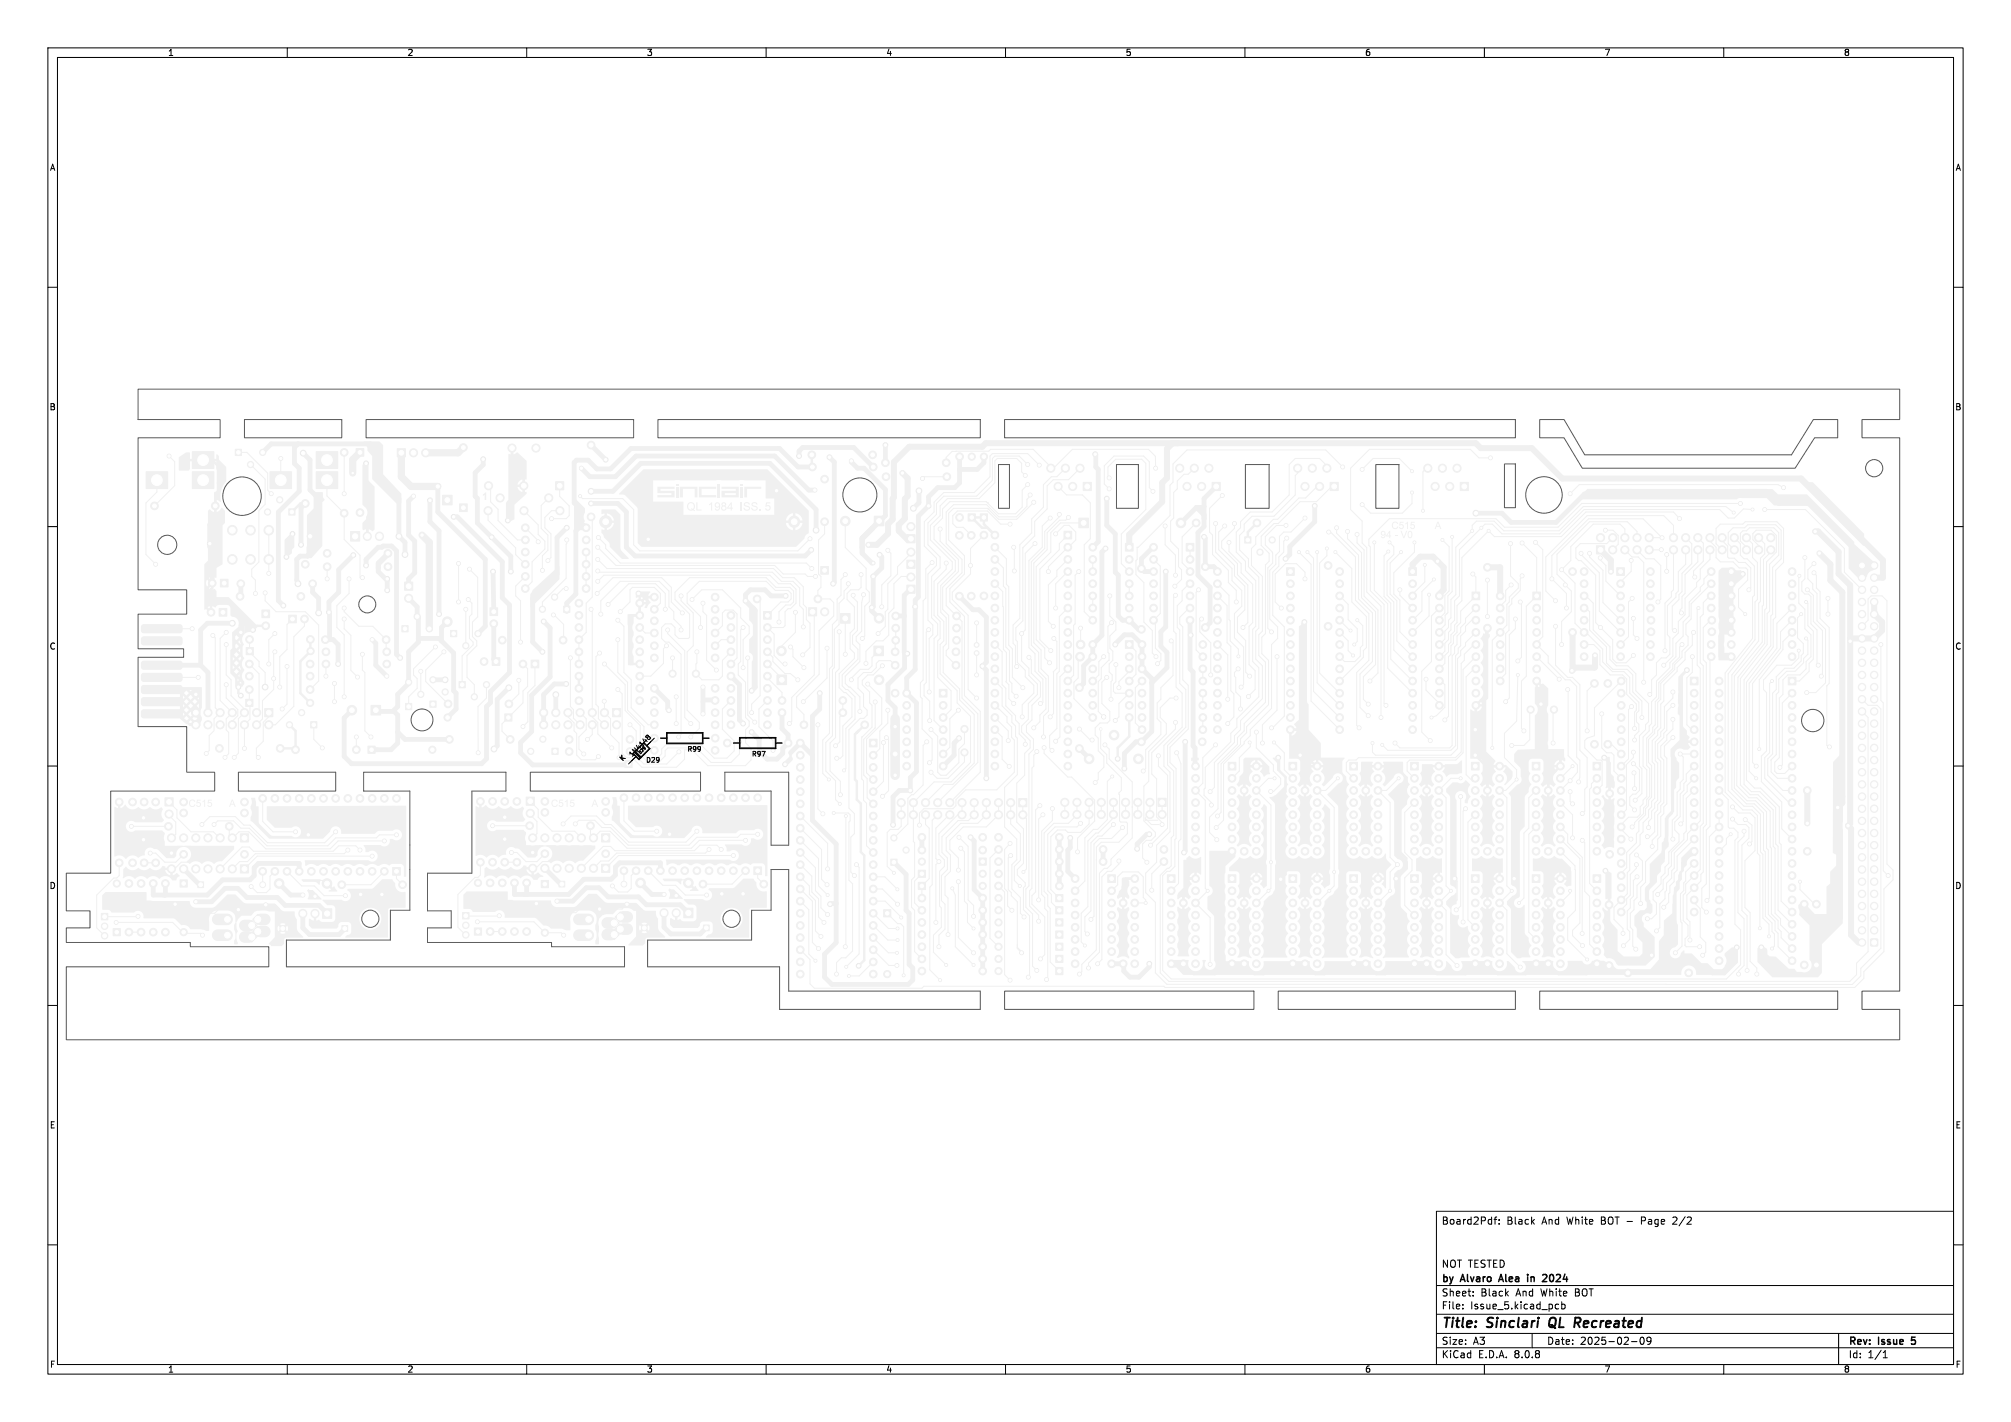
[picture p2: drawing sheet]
<svg xmlns="http://www.w3.org/2000/svg" width="420mm" height="297mm" viewBox="0 0 420 297" stroke-linecap="round" stroke-linejoin="round" font-family="sans-serif">
<defs><g id="words">
<g font-size="2.8">
<text x="301" y="277.9">Title:</text>
<text x="310.6" y="277.9">Sinclari</text>
<text x="324.4" y="277.9">QL</text>
<text x="330.4" y="277.9">Recreated</text>
</g>
<g font-size="2.1">
<text x="301" y="256">Board2Pdf:</text>
<text x="314.6" y="256">Black</text>
<text x="322.1" y="256">And</text>
<text x="327.4" y="256">White</text>
<text x="334.6" y="256">BOT -</text>
<text x="343.2" y="256">Page</text>
<text x="350" y="256">2/2</text>
<text x="301" y="268.2">by</text>
<text x="301" y="265">NOT TESTED</text>
<text x="305.2" y="268.2">Alvaro</text>
<text x="313.8" y="268.2">Alea</text>
<text x="320.3" y="268.2">in</text>
<text x="324.1" y="268.2">2024</text>
<text x="301" y="273.7">File:</text>
<text x="301" y="271">Sheet:</text>
<text x="307.1" y="273.7">Issue_5.kicad_pcb</text>
<text x="309.2" y="271">Black</text>
<text x="316.6" y="271">And</text>
<text x="321.9" y="271">White</text>
<text x="329.2" y="271">BOT</text>
<text x="301" y="281.1">Size:</text>
<text x="307.6" y="281.1">A3</text>
<text x="323" y="281.1">Date:</text>
<text x="330" y="281.1">2025-02-09</text>
<text x="386" y="281.3">Rev:</text>
<text x="392.4" y="281.3">Issue</text>
<text x="399.9" y="281.3">5</text>
<text x="301" y="283.9">KiCad</text>
<text x="308.7" y="283.9">E.D.A.</text>
<text x="316.3" y="283.9">8.0.8</text>
<text x="386" y="283.9">Id:</text>
<text x="390.1" y="283.9">1/1</text>
</g>
<g font-size="1.8">
<text x="35" y="11.9">1</text>
<text x="85" y="11.9">2</text>
<text x="135" y="11.9">3</text>
<text x="185" y="11.9">4</text>
<text x="235" y="11.9">5</text>
<text x="285" y="11.9">6</text>
<text x="335" y="11.9">7</text>
<text x="385" y="11.9">8</text>
<text x="10.3" y="35.9">A</text>
<text x="408.3" y="35.9">A</text>
<text x="10.3" y="85.9">B</text>
<text x="408.2" y="85.9">B</text>
<text x="10.3" y="135.9">C</text>
<text x="408.2" y="135.9">C</text>
<text x="10.3" y="185.9">D</text>
<text x="408.2" y="185.9">D</text>
<text x="10.3" y="235.9">E</text>
<text x="408.3" y="235.9">E</text>
<text x="10.3" y="285.9">F</text>
<text x="35" y="286.9">1</text>
<text x="85" y="286.9">2</text>
<text x="135" y="286.9">3</text>
<text x="185" y="286.9">4</text>
<text x="235" y="286.9">5</text>
<text x="285" y="286.9">6</text>
<text x="335" y="286.9">7</text>
<text x="385" y="286.9">8</text>
<text x="408.3" y="285.9">F</text>
</g>
<g font-size="1.4">
<text x="130.1" y="159.3" transform="rotate(-45 130.1 159.3)">K</text>
<text x="132" y="158.4" transform="rotate(-45 132 158.4)">1N4148</text>
<text x="134.8" y="159.5">D29</text>
<text x="143.5" y="157.2">R99</text>
<text x="156.9" y="158.2">R97</text>
</g>
<text font-size=".8" x="133.8" y="157.7" transform="rotate(-45 133.8 157.7)">D29</text>
</g></defs>
<g fill="#f0f0f0">
<path d="M154.6 101.7h.6v2.2h-.6z"/>
<path d="M154.6 101h.6v.4h-.6z"/>
<path d="M142 101.7h3.7v2.2h-.6v-1.8h-2.5v1.8h-.6z"/>
<path d="M137.3 101.7h3.6v.4h-3v.4h3v1.4h-3.6v-.5h2.9v-.4h-2.9z"/>
<path d="M149.8 101h.6v2.9h-.6z"/>
<path d="M150.7 101.7h3.6v1.3h-2.9v.4h2.3v-.4h.6v.9h-3.6v-1.4h3v-.4h-3z"/>
<path d="M155.4 101.7h3.6v.4h-3v1.8h-.6z"/>
<path d="M141.2 101.7h.5v2.2h-.5z"/>
<path d="M146 101.7h3.6v.4h-3.1v1.3h3.1v.5h-3.6z"/>
<path d="M141.2 101h.5v.4h-.5z"/>
<path d="M290.9 109.2a.66 .66 0 0 1 1.1 .2h-.2a.55 .55 0 0 0-.9 .1 .55 .55 0 0 0 .5 .8l.3-.1 .1-.3 .2 .1a.74 .74 0 0 1-1.1 .3 .74 .74 0 0 1 0-1.1z"/>
<path d="M292.4 109h.7v.2h-.6l-.1 .4a.5 .5 0 0 1 .7 .2 .5 .5 0 0 1-.3 .7 .5 .5 0 0 1-.6-.4h.2a.32 .32 0 0 0 .5 .1 .32 .32 0 0 0 0-.5 .32 .32 0 0 0-.5 .1h-.2z"/>
<path d="M293.5 109.3l.5-.3v1.5h-.1v-1.2l-.4 .2z"/>
<path d="M294.7 109h.7v.2h-.6v.4a.5 .5 0 0 1 .7 .2 .5 .5 0 0 1-.4 .7 .5 .5 0 0 1-.6-.4h.2a.32 .32 0 0 0 .5 .1 .32 .32 0 0 0 0-.5 .32 .32 0 0 0-.5 .1h-.2z"/>
<path d="M300.2 109h.2l.4 .8h-.2l-.3-.6-.2 .6h.7l.2 .7h-.2l-.2-.5h-.6l-.2 .5h-.2z"/>
<path d="M39.7 167.2a.66 .66 0 0 1 1.1 .2l-.2 .1a.55 .55 0 0 0-.9 .1 .55 .55 0 0 0 .5 .8l.3-.1 .1-.3h.2a.74 .74 0 0 1-1.1 .4 .74 .74 0 0 1 0-1.2z"/>
<path d="M41.2 167h.7v.2h-.6l-.1 .4a.5 .5 0 0 1 .7 .3 .5 .5 0 0 1-.3 .6 .5 .5 0 0 1-.6-.4h.2a.32 .32 0 0 0 .5 .1 .32 .32 0 0 0 0-.5 .32 .32 0 0 0-.5 .1h-.2z"/>
<path d="M42.3 167.4l.5-.4v1.5h-.1v-1.2l-.4 .3z"/>
<path d="M43.5 167h.7v.2h-.6v.4a.5 .5 0 0 1 .7 .3 .5 .5 0 0 1-.4 .6 .5 .5 0 0 1-.6-.4h.2a.32 .32 0 0 0 .5 .1 .32 .32 0 0 0 0-.5 .32 .32 0 0 0-.5 .1h-.2z"/>
<path d="M48.4 167h.2l.4 .9h-.2l-.3-.7-.2 .7h.7l.2 .6h-.2l-.2-.4h-.6l-.2 .4h-.2z"/>
<path d="M288.5 111a.5 .5 0 0 1 .6-.1 .5 .5 0 0 1 .3 .5h-.2a.3 .3 0 0 0-.5-.3 .3 .3 0 0 0 0 .5 .3 .3 0 0 0 .5-.2h.2a.62 .62 0 0 1-.1 .8 .62 .62 0 0 1-.8 .1l-.1-.3h.2a.34 .34 0 0 0 .5 .2 .34 .34 0 0 0 .1-.5 .48 .48 0 0 1-.7 0 .48 .48 0 0 1 0-.7z"/>
<path d="M290.2 110.9h.1v1h-.2v-.7l-.4 .7h.8v.1h-.2v.4h-.2v-.4h-.6z"/>
<path d="M291.3 111.8h.5v.1h-.5z"/>
<path d="M292.5 110.9h.2l.5 1.3 .5-1.3h.2l-.6 1.5h-.2z"/>
<path d="M294.1 111a.54 .54 0 0 1 .7 0 .54 .54 0 0 1 .2 .6h-.2a.37 .37 0 0 0-.3-.5 .37 .37 0 0 0-.3 .5 .37 .37 0 0 0 .3 .6 .37 .37 0 0 0 .3-.6h.2a.56 .56 0 0 1-.6 .8 .56 .56 0 0 1-.4-.8z"/>
<path d="M143.8 105.1a.83 .83 0 0 1 .9-.1 .83 .83 0 0 1 .4 .8h-.2a.64 .64 0 0 0-.9-.7 .64 .64 0 0 0-.2 1.1l.3 .2h.4l-.2-.1 .1-.2a.32 .32 0 0 0 .4 .1 .32 .32 0 0 0 .1-.4h.2v.3a.24 .24 0 0 0-.2 .3 .24 .24 0 0 0 .3 .2l-.1 .2-.3-.2a.93 .93 0 0 1-1.2-.3 .93 .93 0 0 1 .2-1.2z"/>
<path d="M145.4 104.9h.3v1.5h.8v.2h-1.1z"/>
<path d="M148.1 105.3l.6-.4v1.7h-.2v-1.3l-.4 .2z"/>
<path d="M149.4 105.1a.57 .57 0 0 1 .6-.1 .57 .57 0 0 1 .4 .5h-.2a.34 .34 0 0 0-.5-.3 .34 .34 0 0 0-.1 .6 .34 .34 0 0 0 .6-.3h.2a.74 .74 0 0 1-.1 .9 .74 .74 0 0 1-.9 .1l-.1-.3h.2a.39 .39 0 0 0 .5 .2 .39 .39 0 0 0 .2-.6 .55 .55 0 0 1-.8 .1 .55 .55 0 0 1 0-.8z"/>
<path d="M150.8 105h.6l.3 .3h-.3a.28 .28 0 0 0-.3-.2 .28 .28 0 0 0-.1 .4 .28 .28 0 0 0 .4-.1l.3-.1-.3 .4 .3 .4h-.2a.35 .35 0 0 0-.5-.3 .35 .35 0 0 0-.1 .6 .35 .35 0 0 0 .6-.2l.2-.1a.55 .55 0 0 1-.8 .5 .55 .55 0 0 1 0-.9l-.2-.3z"/>
<path d="M152.7 104.9h.1v1.1h-.2v-.7l-.5 .7h1v.2h-.3v.4h-.2v-.4h-.7v-.2z"/>
<path d="M154.7 104.9h.3v1.7h-.3z"/>
<path d="M155.5 105a.69 .69 0 0 1 1.1 .4h-.2a.38 .38 0 0 0-.5-.3 .38 .38 0 0 0-.3 .4 .86 .86 0 0 1 1 .8 .73 .73 0 0 1-.7 .4 .73 .73 0 0 1-.6-.6h.2a.45 .45 0 0 0 .5 .4 .45 .45 0 0 0 .4-.5l-.2-.1a.65 .65 0 0 1-.6-.2 .65 .65 0 0 1-.1-.7z"/>
<path d="M157.1 105a.69 .69 0 0 1 1.1 .4h-.2a.38 .38 0 0 0-.5-.3 .38 .38 0 0 0-.3 .4 .86 .86 0 0 1 1 .8 .73 .73 0 0 1-.7 .4 .73 .73 0 0 1-.6-.6h.2a.45 .45 0 0 0 .4 .4 .45 .45 0 0 0 .5-.5l-.2-.1a.65 .65 0 0 1-.6-.2 .65 .65 0 0 1-.1-.7z"/>
<path d="M158.6 106.4h.2v.2h-.2z"/>
<path d="M160 104.9h.9v.2h-.7l-.1 .5a.57 .57 0 0 1 .8 .3 .57 .57 0 0 1-.4 .8 .57 .57 0 0 1-.7-.5h.2a.37 .37 0 0 0 .6 .1 .37 .37 0 0 0 0-.6 .37 .37 0 0 0-.6 .1h-.2z"/>
<path d="M100.9 103.2l.4-.3h.2v1.5h-.3v-1.1l-.3 .3z"/>
<path d="M115.4 167.2a.66 .66 0 0 1 1.1 .2l-.2 .1a.55 .55 0 0 0-.9 .1 .55 .55 0 0 0 .5 .8l.2-.1 .2-.3h.2a.74 .74 0 0 1-1.1 .4 .74 .74 0 0 1 0-1.2z"/>
<path d="M116.8 167h.8v.2h-.6l-.1 .4a.5 .5 0 0 1 .7 .3 .5 .5 0 0 1-.3 .6 .5 .5 0 0 1-.6-.4h.2a.32 .32 0 0 0 .4 .1 .32 .32 0 0 0 .1-.5 .32 .32 0 0 0-.5 .1h-.2z"/>
<path d="M118 167.4l.5-.4v1.5h-.2v-1.2l-.3 .3z"/>
<path d="M119.2 167h.7v.2h-.6l-.1 .4a.5 .5 0 0 1 .8 .3 .5 .5 0 0 1-.4 .6 .5 .5 0 0 1-.6-.4h.2a.32 .32 0 0 0 .5 .1 .32 .32 0 0 0 0-.5 .32 .32 0 0 0-.5 .1h-.2z"/>
<path d="M124.1 167h.2l.4 .9h-.2l-.3-.7-.2 .7h.7l.2 .6h-.2l-.2-.4h-.6l-.2 .4h-.2z"/>
</g>
<g fill="#f0f0f0" stroke="#f0f0f0" stroke-width=".21">
<path d="M142.8 189.7h1.9v2h-1.9z"/>
<path d="M60.3 128.5h1.6v1.6h-1.6z"/>
<path d="M40.2 94.3h4.5v3.5h-4.5z"/>
<path d="M40.2 98.5h4.5v3.5h-4.5z"/>
<path d="M30.5 98.5h4.5v3.5h-4.5z"/>
<path d="M51.4 135.2h1.5v1.5h-1.5z"/>
<path d="M71.4 193.3h1.2v1.2h-1.2z"/>
<path d="M191.8 181.7h1.5v1.5h-1.5z"/>
<path d="M50.2 174.2h1.7v1.7h-1.7z"/>
<path d="M21.2 190.8h1.3v1.3h-1.3z"/>
<path d="M191.8 184.3h1.5v1.5h-1.5z"/>
<path d="M281.9 159.2h1.6v1.6h-1.6z"/>
<path d="M46 121h1.6v1.6h-1.6z"/>
<path d="M128.5 191.5l1-1 1.1 1-1.1 1.1z"/>
<path d="M129.5 190.7l.6-.3h.9a1.1 1.1 0 0 1 1.1 1.1 1.1 1.1 0 0 1-1.1 1.1h-.8a1.1 1.1 0 0 1-1-.7 1.1 1.1 0 0 1 .3-1.2z"/>
<path d="M127.2 192.8l1.1-1.1 1 1.1-1 1z"/>
<path d="M126 192.1l.5-.4h1.1a1.1 1.1 0 0 1 1.1 1.1 1.1 1.1 0 0 1-1.1 1.1h-.8a1.1 1.1 0 0 1-1-.6 1.1 1.1 0 0 1 .2-1.2z"/>
<path d="M128.5 194.1l1-1.1 1.1 1.1-1.1 1z"/>
<path d="M129.5 193.2l.6-.2h.9a1.1 1.1 0 0 1 1.1 1.1 1.1 1.1 0 0 1-1.1 1.1h-.8a1.1 1.1 0 0 1-1-.8 1.1 1.1 0 0 1 .3-1.2z"/>
<path d="M127.2 195.2l1.1-1.1 1 1.1-1 1.1z"/>
<path d="M126 194.5l.5-.3 1.1-.1a1.1 1.1 0 0 1 1.1 1.1 1.1 1.1 0 0 1-1.1 1.1h-.8a1.1 1.1 0 0 1-1-.6 1.1 1.1 0 0 1 .2-1.2z"/>
<path d="M89.8 146.4h1.3v1.3h-1.3z"/>
<path d="M243.8 182.7h1.6v1.6h-1.6z"/>
<path d="M105.4 149.1h1.5v1.5h-1.5z"/>
<path d="M281.9 182.7h1.6v1.6h-1.6z"/>
<path d="M92.4 103.4h2v2h-2z"/>
<path d="M226.2 100.7h1.7v1.8h-1.7z"/>
<path d="M109.9 166.5h1.7v1.7h-1.7z"/>
<path d="M113 183.9h1.5v1.5h-1.5z"/>
<path d="M49.1 93.8h1.3v1.3h-1.3z"/>
<path d="M202.2 107.3h1.5v1.5h-1.5z"/>
<path d="M127.9 148h1.7v1.7h-1.7z"/>
<path d="M110.9 137.9h1.6v1.6h-1.6z"/>
<path d="M333.4 114h1.7v1.7h-1.7z"/>
<path d="M204.5 179.2h1.5v1.5h-1.5z"/>
<path d="M84.7 146.9h1.3v1.3h-1.3z"/>
<path d="M373.5 141.4h1.6v1.6h-1.6z"/>
<path d="M159.5 127.7h1.6v1.6h-1.6z"/>
<path d="M277.8 100.7h1.7v1.8h-1.7z"/>
<path d="M116.7 184.1h1.2v1.2h-1.2z"/>
<path d="M54.7 127.4h1.6v1.6h-1.6z"/>
<path d="M50.2 180.6h1.7v1.7h-1.7z"/>
<path d="M96 105.2h1.6v1.6h-1.6z"/>
<path d="M235 113.5h1.6v1.6h-1.6z"/>
<path d="M294.2 118.6h1.6v1.6h-1.6z"/>
<path d="M320 182.7h1.6v1.6h-1.6z"/>
<path d="M220.5 189.4h1.5v1.5h-1.5z"/>
<path d="M307.3 159.2h1.6v1.6h-1.6z"/>
<path d="M73.2 111h1.9v2h-1.9z"/>
<path d="M99.1 193.8h1.5v1.5h-1.5z"/>
<path d="M125.6 174.2h1.7v1.7h-1.7z"/>
<path d="M305 100.7h1.7v1.8h-1.7z"/>
<path d="M66 94.3h4.5v3.5h-4.5z"/>
<path d="M66 98.5h4.5v3.5h-4.5z"/>
<path d="M56.4 98.5h4.5v3.5h-4.5z"/>
<path d="M23.6 193.9h1.5v1.5h-1.5z"/>
<path d="M120.2 191.2l.6-.3h2.1a1.1 1.1 0 0 1 1.1 1.1 1.1 1.1 0 0 1-1.1 1.1h-2a1.1 1.1 0 0 1-1-.7 1.1 1.1 0 0 1 .3-1.2z"/>
<path d="M120.1 194.6l.7-.4h2.1a1.1 1.1 0 0 1 1.1 1.1 1.1 1.1 0 0 1-1.1 1.1h-2a1.1 1.1 0 0 1-1-.6 1.1 1.1 0 0 1 .2-1.2z"/>
<path d="M247.7 113.5h1.6v1.6h-1.6z"/>
<path d="M220.5 194.4h1.5v1.5h-1.5z"/>
<path d="M29.7 130.6l.3-.1h7.6l.4 .4v.9l-.1 .2-.4 .2h-7.6l-.4-.4v-.9z"/>
<path d="M29.7 133.2l.3-.2h7.6l.4 .4v.9l-.1 .3-.4 .1h-7.6l-.4-.4v-.9z"/>
<path d="M29.7 138.2l.3-.1h7.6l.4 .4v.9l-.1 .2-.4 .2h-7.6l-.4-.4v-.9z"/>
<path d="M29.7 140.8l.3-.2h7.6l.4 .4v.9l-.1 .3-.4 .1h-7.6l-.4-.4v-.9z"/>
<path d="M29.7 143.3l.3-.1h7.6l.4 .4v.9l-.1 .2-.4 .2h-7.6l-.4-.4v-.9z"/>
<path d="M29.7 145.9l.3-.2h7.6l.4 .4v.9l-.1 .3-.4 .1h-7.6l-.4-.4v-.9z"/>
<path d="M29.7 148.4l.3-.2 7.6 .1 .4 .3v1l-.1 .2-.4 .1h-7.6l-.4-.3v-1z"/>
<path d="M196.2 144h1.6v1.6h-1.6z"/>
<path d="M337.7 118.6h1.6v1.6h-1.6z"/>
<path d="M82 181.2h1.6v1.6h-1.6z"/>
<path d="M116 100.6h1.7v1.7h-1.7z"/>
<path d="M64.9 150.7h1.3v1.3h-1.3z"/>
<path d="M256.5 159.2h1.6v1.6h-1.6z"/>
<path d="M83 93.7h1.7v1.7h-1.7z"/>
<path d="M96.6 190.6h1.4v1.3h-1.4z"/>
<path d="M45.8 127.1h1.6v1.6h-1.6z"/>
<path d="M67.4 189.8h1.9v2h-1.9z"/>
<path d="M269.2 159.2h1.6v1.6h-1.6z"/>
<path d="M332.7 182.7h1.6v1.6h-1.6z"/>
<path d="M175.5 128.2h2v2h-2z"/>
<path d="M157.4 181.1h1.6v1.6h-1.6z"/>
<path d="M77.5 147.3h2v2h-2z"/>
<path d="M162.3 141h2v2h-2z"/>
<path d="M94.1 131.7h1.3v1.3h-1.3z"/>
<path d="M34.5 166.6h1.7v1.7h-1.7z"/>
<path d="M235 133.8h1.6v1.6h-1.6z"/>
<path d="M222.2 111h1.6v1.6h-1.6z"/>
<path d="M115.3 156.3h1.3v1.3h-1.3z"/>
<path d="M146.9 193.2h1.2v1.2h-1.2z"/>
<path d="M241.8 166.7h1.7v1.7h-1.7z"/>
<path d="M220.5 202.1h1.5v1.5h-1.5z"/>
<path d="M253.1 100.7h1.8v1.8h-1.8z"/>
<path d="M294.6 159.2h1.6v1.6h-1.6z"/>
<path d="M307.3 182.7h1.6v1.6h-1.6z"/>
<path d="M332.7 159.2h1.6v1.6h-1.6z"/>
<path d="M189.4 111.7h1.7v1.7h-1.7z"/>
<path d="M220.5 191.9h1.5v1.5h-1.5z"/>
<path d="M95.9 142.4h1.3v1.3h-1.3z"/>
<path d="M390.7 196.1h1.4v1.5h-1.4z"/>
<path d="M220.5 197h1.5v1.5h-1.5z"/>
<path d="M294.6 182.7h1.6v1.6h-1.6z"/>
<path d="M41.3 184.2h1.2v1.2h-1.2z"/>
<path d="M84.5 121.6h1.7v1.7h-1.7z"/>
<path d="M268.7 118.6h1.6v1.6h-1.6z"/>
<path d="M168.8 126.9h1.7v1.7h-1.7z"/>
<path d="M220.5 199.5h1.5v1.5h-1.5z"/>
<path d="M184.5 190h1.5v1.5h-1.5z"/>
<path d="M320 159.2h1.6v1.6h-1.6z"/>
<path d="M52.8 192l1-1 1.1 1-1.1 1.1z"/>
<path d="M53.6 191.3l.6-.3 1.1-.1a1.1 1.1 0 0 1 1.1 1.1 1.1 1.1 0 0 1-1.1 1.1h-.8a1.1 1.1 0 0 1-1-.6 1.1 1.1 0 0 1 .1-1.2z"/>
<path d="M51.5 193.3l1.1-1.1 1 1.1-1 1.1z"/>
<path d="M50.3 192.6l.5-.4h1.1a1.1 1.1 0 0 1 1.1 1.1 1.1 1.1 0 0 1-1.1 1.1h-.8a1.1 1.1 0 0 1-1-.6 1.1 1.1 0 0 1 .2-1.2z"/>
<path d="M53.8 193.5l1.1 1.1-1.1 1-1-1z"/>
<path d="M53.6 193.9l.6-.4h1.1a1.1 1.1 0 0 1 1.1 1.1 1.1 1.1 0 0 1-1.1 1.1h-.8a1.1 1.1 0 0 1-1-.7 1.1 1.1 0 0 1 .1-1.1z"/>
<path d="M51.5 195.7l1.1-1.1 1 1.1-1 1.1z"/>
<path d="M50.3 195l.5-.3 1.1-.1a1.1 1.1 0 0 1 1.1 1.1 1.1 1.1 0 0 1-1.1 1.1h-.8a1.1 1.1 0 0 1-1-.6 1.1 1.1 0 0 1 .2-1.2z"/>
<path d="M44.8 191.2l.5-.3h2.1a1.1 1.1 0 0 1 1.1 1.1 1.1 1.1 0 0 1-1.1 1.1h-1.9a1.1 1.1 0 0 1-1.1-.7 1.1 1.1 0 0 1 .4-1.2z"/>
<path d="M44.8 194.5l.5-.3h2.1a1.1 1.1 0 0 1 1.1 1.1 1.1 1.1 0 0 1-1.1 1.1h-1.9a1.1 1.1 0 0 1-1.1-.7 1.1 1.1 0 0 1 .4-1.2z"/>
<path d="M182.6 107.8h2v2h-2z"/>
<path d="M60.3 106.3h1.3v1.3h-1.3z"/>
<path d="M102.8 137.4h1.6v1.6h-1.6z"/>
<path d="M125.6 180.5h1.7v1.7h-1.7z"/>
<path d="M307.4 123.7h1.6v1.6h-1.6z"/>
<path d="M353 141.4h1.6v1.6h-1.6z"/>
<path d="M55.3 148h1.7v1.7h-1.7z"/>
<path d="M212.8 166.8h1.7v1.7h-1.7z"/>
<path d="M204.7 107.3h1.5v1.5h-1.5z"/>
<path d="M225.3 108.2h2v2h-2z"/>
<path d="M220.5 186.8h1.5v1.5h-1.5z"/>
<path d="M171.4 118.3h1.6v1.6h-1.6z"/>
<path d="M117.7 126.6h1.3v1.3h-1.3z"/>
<path d="M102.3 127h1.6v1.6h-1.6z"/>
<path d="M83.9 130.7h1.3v1.3h-1.3z"/>
<path d="M320.1 123.7h1.6v1.6h-1.6z"/>
<path d="M74.4 93.7h1.6v1.6h-1.6z"/>
<path d="M269.2 182.7h1.6v1.6h-1.6z"/>
<path d="M231.4 182.7h1.6v1.6h-1.6z"/>
<path d="M189.4 117h1.7v1.7h-1.7z"/>
<path d="M76.8 155.8h1.5v1.5h-1.5z"/>
<path d="M260 112.1h1.3v1.3h-1.3z"/>
<path d="M186 179.4h1.3v1.3h-1.3z"/>
<path d="M182.5 134.9h2v2h-2z"/>
<path d="M51.3 146.1h1.5v1.5h-1.5z"/>
<path d="M37.6 183.8h1.5v1.5h-1.5z"/>
<path d="M181.6 154.4h1.6v1.6h-1.6z"/>
<path d="M189.4 122.2h1.7v1.7h-1.7z"/>
<path d="M256.5 182.7h1.6v1.6h-1.6z"/>
<path d="M130.5 158.8h1.5v1.5h-1.5z"/>
<circle cx="361.6" cy="137.2" r=".8"/>
<circle cx="374.3" cy="137.2" r=".8"/>
<circle cx="63.6" cy="129.3" r=".8"/>
<circle cx="80.8" cy="138.7" r=".8"/>
<circle cx="68.1" cy="138.7" r=".8"/>
<circle cx="122.4" cy="115.3" r=".8"/>
<circle cx="109.7" cy="115.3" r=".8"/>
<circle cx="208.5" cy="185" r=".8"/>
<circle cx="221.2" cy="185" r=".8"/>
<circle cx="64.9" cy="136" r=".75"/>
<circle cx="136.7" cy="137.4" r=".8"/>
<circle cx="149.4" cy="137.4" r=".8"/>
<circle cx="59.1" cy="193.9" r=".6"/>
<circle cx="205.2" cy="182.5" r=".75"/>
<circle cx="48.5" cy="175" r=".85"/>
<circle cx="46" cy="175" r=".85"/>
<circle cx="43.4" cy="175" r=".85"/>
<circle cx="40.9" cy="175" r=".85"/>
<circle cx="38.4" cy="175" r=".85"/>
<circle cx="35.8" cy="175" r=".85"/>
<circle cx="167.9" cy="151.4" r=".8"/>
<circle cx="180.6" cy="151.4" r=".8"/>
<circle cx="186.9" cy="138.9" r=".8"/>
<circle cx="199.6" cy="138.9" r=".8"/>
<circle cx="192.5" cy="195.2" r=".8"/>
<circle cx="205.2" cy="195.2" r=".8"/>
<circle cx="21.8" cy="193.5" r=".67"/>
<circle cx="21.8" cy="195.5" r=".67"/>
<circle cx="205.2" cy="185" r=".75"/>
<circle cx="282.7" cy="162.6" r=".8"/>
<circle cx="282.7" cy="165.1" r=".8"/>
<circle cx="282.7" cy="167.6" r=".8"/>
<circle cx="282.7" cy="170.2" r=".8"/>
<circle cx="282.7" cy="172.7" r=".8"/>
<circle cx="282.7" cy="175.3" r=".8"/>
<circle cx="282.7" cy="177.8" r=".8"/>
<circle cx="275.1" cy="177.8" r=".8"/>
<circle cx="275.1" cy="175.3" r=".8"/>
<circle cx="275.1" cy="172.7" r=".8"/>
<circle cx="275.1" cy="170.2" r=".8"/>
<circle cx="275.1" cy="167.6" r=".8"/>
<circle cx="275.1" cy="165.1" r=".8"/>
<circle cx="275.1" cy="162.6" r=".8"/>
<circle cx="275.1" cy="160" r=".8"/>
<circle cx="251.2" cy="137.2" r=".8"/>
<circle cx="238.5" cy="137.2" r=".8"/>
<circle cx="184.9" cy="96.6" r=".8"/>
<circle cx="197.6" cy="96.6" r=".8"/>
<circle cx="44.3" cy="121.8" r=".8"/>
<circle cx="344.7" cy="134.6" r=".8"/>
<circle cx="357.4" cy="134.6" r=".8"/>
<circle cx="113.8" cy="167.4" r=".8"/>
<circle cx="126.5" cy="167.4" r=".8"/>
<circle cx="64.8" cy="133.6" r=".8"/>
<circle cx="52.1" cy="133.6" r=".8"/>
<circle cx="272.5" cy="201.3" r=".8"/>
<circle cx="272.5" cy="188.6" r=".8"/>
<circle cx="64.8" cy="141.2" r=".8"/>
<circle cx="52.1" cy="141.2" r=".8"/>
<circle cx="133.6" cy="143.8" r=".8"/>
<circle cx="120.9" cy="143.8" r=".8"/>
<circle cx="251.2" cy="142.2" r=".8"/>
<circle cx="238.5" cy="142.2" r=".8"/>
<circle cx="185" cy="99.6" r=".8"/>
<circle cx="197.7" cy="99.6" r=".8"/>
<circle cx="100.3" cy="180.1" r=".8"/>
<circle cx="100.3" cy="167.4" r=".8"/>
<circle cx="93" cy="144.5" r=".65"/>
<circle cx="90.4" cy="142" r=".65"/>
<circle cx="122.4" cy="120.4" r=".8"/>
<circle cx="109.7" cy="120.4" r=".8"/>
<circle cx="199.8" cy="128.7" r=".8"/>
<circle cx="187.1" cy="128.7" r=".8"/>
<circle cx="192.5" cy="197.7" r=".8"/>
<circle cx="205.2" cy="197.7" r=".8"/>
<circle cx="244.6" cy="186.1" r=".8"/>
<circle cx="244.6" cy="188.6" r=".8"/>
<circle cx="244.6" cy="191.1" r=".8"/>
<circle cx="244.6" cy="193.7" r=".8"/>
<circle cx="244.6" cy="196.2" r=".8"/>
<circle cx="244.6" cy="198.8" r=".8"/>
<circle cx="244.6" cy="201.3" r=".8"/>
<circle cx="237" cy="201.3" r=".8"/>
<circle cx="237" cy="198.8" r=".8"/>
<circle cx="237" cy="196.2" r=".8"/>
<circle cx="237" cy="193.7" r=".8"/>
<circle cx="237" cy="191.1" r=".8"/>
<circle cx="237" cy="188.6" r=".8"/>
<circle cx="237" cy="186.1" r=".8"/>
<circle cx="237" cy="183.5" r=".8"/>
<circle cx="176" cy="148.8" r=".8"/>
<circle cx="163.3" cy="148.8" r=".8"/>
<circle cx="93.9" cy="154.4" r=".8"/>
<circle cx="106.6" cy="154.4" r=".8"/>
<circle cx="93.5" cy="149.9" r=".75"/>
<circle cx="104.9" cy="133.7" r=".8"/>
<circle cx="117.6" cy="133.7" r=".8"/>
<circle cx="282.7" cy="186.1" r=".8"/>
<circle cx="282.7" cy="188.6" r=".8"/>
<circle cx="282.7" cy="191.1" r=".8"/>
<circle cx="282.7" cy="193.7" r=".8"/>
<circle cx="282.7" cy="196.2" r=".8"/>
<circle cx="282.7" cy="198.8" r=".8"/>
<circle cx="282.7" cy="201.3" r=".8"/>
<circle cx="275.1" cy="201.3" r=".8"/>
<circle cx="275.1" cy="198.8" r=".8"/>
<circle cx="275.1" cy="196.2" r=".8"/>
<circle cx="275.1" cy="193.7" r=".8"/>
<circle cx="275.1" cy="191.1" r=".8"/>
<circle cx="275.1" cy="188.6" r=".8"/>
<circle cx="275.1" cy="186.1" r=".8"/>
<circle cx="275.1" cy="183.5" r=".8"/>
<circle cx="323.3" cy="201.3" r=".8"/>
<circle cx="323.3" cy="188.6" r=".8"/>
<circle cx="24.9" cy="180.2" r=".8"/>
<circle cx="24.9" cy="167.5" r=".8"/>
<circle cx="131.6" cy="157" r=".8"/>
<circle cx="118.9" cy="157" r=".8"/>
<circle cx="93.4" cy="129.8" r="1"/>
<circle cx="247.1" cy="201.3" r=".8"/>
<circle cx="247.1" cy="188.6" r=".8"/>
<circle cx="225.6" cy="97.8" r=".85"/>
<circle cx="224" cy="101.6" r=".85"/>
<circle cx="222.5" cy="97.8" r=".85"/>
<circle cx="221" cy="101.6" r=".85"/>
<circle cx="219.5" cy="97.8" r=".85"/>
<circle cx="110.7" cy="169.9" r=".85"/>
<circle cx="113.8" cy="194.8" r=".75"/>
<circle cx="52.3" cy="97" r=".65"/>
<circle cx="54.9" cy="94.5" r=".65"/>
<circle cx="202.9" cy="95.4" r=".75"/>
<circle cx="238.4" cy="118.7" r=".8"/>
<circle cx="238.4" cy="131.4" r=".8"/>
<circle cx="200.4" cy="95.4" r=".8"/>
<circle cx="200.4" cy="108.1" r=".8"/>
<circle cx="126.2" cy="148.8" r=".85"/>
<circle cx="123.7" cy="148.8" r=".85"/>
<circle cx="121.2" cy="148.8" r=".85"/>
<circle cx="118.6" cy="148.8" r=".85"/>
<circle cx="116.1" cy="148.8" r=".85"/>
<circle cx="113.5" cy="148.8" r=".85"/>
<circle cx="128.8" cy="151.4" r=".85"/>
<circle cx="126.2" cy="151.4" r=".85"/>
<circle cx="123.7" cy="151.4" r=".85"/>
<circle cx="121.2" cy="151.4" r=".85"/>
<circle cx="118.6" cy="151.4" r=".85"/>
<circle cx="116.1" cy="151.4" r=".85"/>
<circle cx="113.5" cy="151.4" r=".85"/>
<circle cx="208.5" cy="182.5" r=".8"/>
<circle cx="221.2" cy="182.5" r=".8"/>
<circle cx="109.2" cy="138.7" r=".8"/>
<circle cx="334.3" cy="112.3" r=".85"/>
<circle cx="336.8" cy="114.8" r=".85"/>
<circle cx="336.8" cy="112.3" r=".85"/>
<circle cx="339.3" cy="114.8" r=".85"/>
<circle cx="339.3" cy="112.3" r=".85"/>
<circle cx="341.9" cy="114.8" r=".85"/>
<circle cx="341.9" cy="112.3" r=".85"/>
<circle cx="344.4" cy="114.8" r=".85"/>
<circle cx="344.4" cy="112.3" r=".85"/>
<circle cx="349.5" cy="114.8" r=".85"/>
<circle cx="349.5" cy="112.3" r=".85"/>
<circle cx="352" cy="114.8" r=".85"/>
<circle cx="352" cy="112.3" r=".85"/>
<circle cx="354.6" cy="114.8" r=".85"/>
<circle cx="354.6" cy="112.3" r=".85"/>
<circle cx="357.1" cy="114.8" r=".85"/>
<circle cx="357.1" cy="112.3" r=".85"/>
<circle cx="359.7" cy="114.8" r=".85"/>
<circle cx="359.7" cy="112.3" r=".85"/>
<circle cx="362.2" cy="114.8" r=".85"/>
<circle cx="362.2" cy="112.3" r=".85"/>
<circle cx="364.7" cy="114.8" r=".85"/>
<circle cx="364.7" cy="112.3" r=".85"/>
<circle cx="367.3" cy="114.8" r=".85"/>
<circle cx="367.3" cy="112.3" r=".85"/>
<circle cx="369.8" cy="114.8" r=".85"/>
<circle cx="369.8" cy="112.3" r=".85"/>
<circle cx="107.9" cy="180.1" r=".8"/>
<circle cx="107.9" cy="167.4" r=".8"/>
<circle cx="344.8" cy="129.5" r=".8"/>
<circle cx="357.5" cy="129.5" r=".8"/>
<circle cx="51.1" cy="169.8" r=".8"/>
<circle cx="38.4" cy="169.8" r=".8"/>
<circle cx="133.6" cy="138.7" r=".8"/>
<circle cx="120.9" cy="138.7" r=".8"/>
<circle cx="192.5" cy="180" r=".75"/>
<circle cx="149.4" cy="124.7" r=".8"/>
<circle cx="136.7" cy="124.7" r=".8"/>
<circle cx="87.9" cy="145" r=".65"/>
<circle cx="85.3" cy="142.5" r=".65"/>
<circle cx="374.3" cy="144.8" r=".8"/>
<circle cx="374.3" cy="147.3" r=".8"/>
<circle cx="374.3" cy="149.9" r=".8"/>
<circle cx="374.3" cy="152.4" r=".8"/>
<circle cx="374.3" cy="154.9" r=".8"/>
<circle cx="374.3" cy="157.5" r=".8"/>
<circle cx="374.3" cy="160" r=".8"/>
<circle cx="374.3" cy="162.6" r=".8"/>
<circle cx="374.3" cy="165.1" r=".8"/>
<circle cx="374.3" cy="167.6" r=".8"/>
<circle cx="374.3" cy="170.2" r=".8"/>
<circle cx="374.3" cy="172.7" r=".8"/>
<circle cx="374.3" cy="175.3" r=".8"/>
<circle cx="374.3" cy="177.8" r=".8"/>
<circle cx="374.3" cy="180.3" r=".8"/>
<circle cx="374.3" cy="182.9" r=".8"/>
<circle cx="374.3" cy="185.4" r=".8"/>
<circle cx="374.3" cy="188" r=".8"/>
<circle cx="374.3" cy="190.5" r=".8"/>
<circle cx="374.3" cy="193" r=".8"/>
<circle cx="374.3" cy="195.6" r=".8"/>
<circle cx="374.3" cy="198.1" r=".8"/>
<circle cx="374.3" cy="200.7" r=".8"/>
<circle cx="359" cy="200.7" r=".8"/>
<circle cx="359" cy="198.1" r=".8"/>
<circle cx="359" cy="195.6" r=".8"/>
<circle cx="359" cy="193" r=".8"/>
<circle cx="359" cy="190.5" r=".8"/>
<circle cx="359" cy="188" r=".8"/>
<circle cx="359" cy="185.4" r=".8"/>
<circle cx="359" cy="182.9" r=".8"/>
<circle cx="359" cy="180.3" r=".8"/>
<circle cx="359" cy="177.8" r=".8"/>
<circle cx="359" cy="175.3" r=".8"/>
<circle cx="359" cy="172.7" r=".8"/>
<circle cx="359" cy="170.2" r=".8"/>
<circle cx="359" cy="167.6" r=".8"/>
<circle cx="359" cy="165.1" r=".8"/>
<circle cx="359" cy="162.6" r=".8"/>
<circle cx="359" cy="160" r=".8"/>
<circle cx="359" cy="157.5" r=".8"/>
<circle cx="359" cy="154.9" r=".8"/>
<circle cx="359" cy="152.4" r=".8"/>
<circle cx="359" cy="149.9" r=".8"/>
<circle cx="359" cy="147.3" r=".8"/>
<circle cx="359" cy="144.8" r=".8"/>
<circle cx="359" cy="142.2" r=".8"/>
<circle cx="58.5" cy="156.3" r=".8"/>
<circle cx="45.8" cy="156.3" r=".8"/>
<circle cx="160.3" cy="131.1" r=".8"/>
<circle cx="160.3" cy="133.6" r=".8"/>
<circle cx="160.3" cy="136.1" r=".8"/>
<circle cx="160.3" cy="138.7" r=".8"/>
<circle cx="160.3" cy="141.2" r=".8"/>
<circle cx="160.3" cy="143.8" r=".8"/>
<circle cx="160.3" cy="146.3" r=".8"/>
<circle cx="160.3" cy="148.8" r=".8"/>
<circle cx="160.3" cy="151.4" r=".8"/>
<circle cx="152.7" cy="151.4" r=".8"/>
<circle cx="152.7" cy="148.8" r=".8"/>
<circle cx="152.7" cy="146.3" r=".8"/>
<circle cx="152.7" cy="143.8" r=".8"/>
<circle cx="152.7" cy="141.2" r=".8"/>
<circle cx="152.7" cy="138.7" r=".8"/>
<circle cx="152.7" cy="136.1" r=".8"/>
<circle cx="152.7" cy="133.6" r=".8"/>
<circle cx="152.7" cy="131.1" r=".8"/>
<circle cx="152.7" cy="128.5" r=".8"/>
<circle cx="234.6" cy="201.3" r=".8"/>
<circle cx="234.6" cy="188.6" r=".8"/>
<circle cx="277.1" cy="97.8" r=".85"/>
<circle cx="275.6" cy="101.6" r=".85"/>
<circle cx="274.1" cy="97.8" r=".85"/>
<circle cx="272.5" cy="101.6" r=".85"/>
<circle cx="271" cy="97.8" r=".85"/>
<circle cx="130.3" cy="184.7" r=".6"/>
<circle cx="149.4" cy="143.8" r=".8"/>
<circle cx="136.7" cy="143.8" r=".8"/>
<circle cx="55.5" cy="130.7" r=".8"/>
<circle cx="192.5" cy="202.8" r=".8"/>
<circle cx="205.2" cy="202.8" r=".8"/>
<circle cx="113.8" cy="178.3" r=".8"/>
<circle cx="126.5" cy="178.3" r=".8"/>
<circle cx="74.4" cy="156.6" r=".8"/>
<circle cx="61.7" cy="156.6" r=".8"/>
<circle cx="182.2" cy="95" r=".8"/>
<circle cx="169.5" cy="95" r=".8"/>
<circle cx="192.5" cy="190.1" r=".8"/>
<circle cx="205.2" cy="190.1" r=".8"/>
<circle cx="62.8" cy="124.6" r=".8"/>
<circle cx="50.1" cy="124.6" r=".8"/>
<circle cx="122.4" cy="117.8" r=".8"/>
<circle cx="109.7" cy="117.8" r=".8"/>
<circle cx="277.4" cy="118.1" r=".8"/>
<circle cx="277.4" cy="130.8" r=".8"/>
<circle cx="204" cy="136.4" r=".5"/>
<circle cx="204" cy="134.7" r=".5"/>
<circle cx="50.3" cy="121.9" r=".8"/>
<circle cx="65.3" cy="121.9" r=".8"/>
<circle cx="64.8" cy="144" r=".8"/>
<circle cx="52.1" cy="144" r=".8"/>
<circle cx="344.8" cy="132" r=".8"/>
<circle cx="357.5" cy="132" r=".8"/>
<circle cx="149.4" cy="129.7" r=".8"/>
<circle cx="136.7" cy="129.7" r=".8"/>
<circle cx="158.1" cy="125.1" r=".8"/>
<circle cx="170.8" cy="125.1" r=".8"/>
<circle cx="232.7" cy="153.5" r="1"/>
<circle cx="227.5" cy="158.5" r="1"/>
<circle cx="237.7" cy="158.5" r="1"/>
<circle cx="104.9" cy="184.4" r=".8"/>
<circle cx="104.9" cy="194.6" r=".8"/>
<circle cx="48.5" cy="181.5" r=".85"/>
<circle cx="46" cy="181.5" r=".85"/>
<circle cx="43.4" cy="181.5" r=".85"/>
<circle cx="40.9" cy="181.5" r=".85"/>
<circle cx="38.4" cy="181.5" r=".85"/>
<circle cx="35.8" cy="181.5" r=".85"/>
<circle cx="32.3" cy="105.7" r=".8"/>
<circle cx="45" cy="105.7" r=".8"/>
<circle cx="96.8" cy="93.5" r=".8"/>
<circle cx="199.8" cy="131.2" r=".8"/>
<circle cx="187.1" cy="131.2" r=".8"/>
<circle cx="259.8" cy="177.8" r=".8"/>
<circle cx="259.8" cy="165.1" r=".8"/>
<circle cx="205.5" cy="111.8" r=".8"/>
<circle cx="205.5" cy="124.5" r=".8"/>
<circle cx="235.8" cy="116.8" r=".8"/>
<circle cx="235.8" cy="119.4" r=".8"/>
<circle cx="235.8" cy="121.9" r=".8"/>
<circle cx="235.8" cy="124.5" r=".8"/>
<circle cx="235.8" cy="127" r=".8"/>
<circle cx="235.8" cy="129.5" r=".8"/>
<circle cx="228.2" cy="129.5" r=".8"/>
<circle cx="228.2" cy="127" r=".8"/>
<circle cx="228.2" cy="124.5" r=".8"/>
<circle cx="228.2" cy="121.9" r=".8"/>
<circle cx="228.2" cy="119.4" r=".8"/>
<circle cx="228.2" cy="116.8" r=".8"/>
<circle cx="228.2" cy="114.3" r=".8"/>
<circle cx="80.8" cy="136.1" r=".8"/>
<circle cx="68.1" cy="136.1" r=".8"/>
<circle cx="295" cy="121.9" r=".8"/>
<circle cx="295" cy="124.5" r=".8"/>
<circle cx="295" cy="127" r=".8"/>
<circle cx="295" cy="129.5" r=".8"/>
<circle cx="295" cy="132.1" r=".8"/>
<circle cx="295" cy="134.6" r=".8"/>
<circle cx="295" cy="137.2" r=".8"/>
<circle cx="295" cy="139.7" r=".8"/>
<circle cx="295" cy="142.2" r=".8"/>
<circle cx="295" cy="144.8" r=".8"/>
<circle cx="295" cy="147.3" r=".8"/>
<circle cx="295" cy="149.9" r=".8"/>
<circle cx="295" cy="152.4" r=".8"/>
<circle cx="279.8" cy="152.4" r=".8"/>
<circle cx="279.8" cy="149.9" r=".8"/>
<circle cx="279.8" cy="147.3" r=".8"/>
<circle cx="279.8" cy="144.8" r=".8"/>
<circle cx="279.8" cy="142.2" r=".8"/>
<circle cx="279.8" cy="139.7" r=".8"/>
<circle cx="279.8" cy="137.2" r=".8"/>
<circle cx="279.8" cy="134.6" r=".8"/>
<circle cx="279.8" cy="132.1" r=".8"/>
<circle cx="279.8" cy="129.5" r=".8"/>
<circle cx="279.8" cy="127" r=".8"/>
<circle cx="279.8" cy="124.5" r=".8"/>
<circle cx="279.8" cy="121.9" r=".8"/>
<circle cx="279.8" cy="119.4" r=".8"/>
<circle cx="320.8" cy="186.1" r=".8"/>
<circle cx="320.8" cy="188.6" r=".8"/>
<circle cx="320.8" cy="191.1" r=".8"/>
<circle cx="320.8" cy="193.7" r=".8"/>
<circle cx="320.8" cy="196.2" r=".8"/>
<circle cx="320.8" cy="198.8" r=".8"/>
<circle cx="320.8" cy="201.3" r=".8"/>
<circle cx="313.2" cy="201.3" r=".8"/>
<circle cx="313.2" cy="198.8" r=".8"/>
<circle cx="313.2" cy="196.2" r=".8"/>
<circle cx="313.2" cy="193.7" r=".8"/>
<circle cx="313.2" cy="191.1" r=".8"/>
<circle cx="313.2" cy="188.6" r=".8"/>
<circle cx="313.2" cy="186.1" r=".8"/>
<circle cx="313.2" cy="183.5" r=".8"/>
<circle cx="149.4" cy="132.2" r=".8"/>
<circle cx="136.7" cy="132.2" r=".8"/>
<circle cx="34.5" cy="194.7" r=".8"/>
<circle cx="34.5" cy="184.5" r=".8"/>
<circle cx="81" cy="115.6" r=".8"/>
<circle cx="68.3" cy="115.6" r=".8"/>
<circle cx="208.5" cy="190.1" r=".75"/>
<circle cx="344.7" cy="127" r=".8"/>
<circle cx="357.4" cy="127" r=".8"/>
<circle cx="308.1" cy="162.6" r=".8"/>
<circle cx="308.1" cy="165.1" r=".8"/>
<circle cx="308.1" cy="167.6" r=".8"/>
<circle cx="308.1" cy="170.2" r=".8"/>
<circle cx="308.1" cy="172.7" r=".8"/>
<circle cx="308.1" cy="175.3" r=".8"/>
<circle cx="308.1" cy="177.8" r=".8"/>
<circle cx="300.5" cy="177.8" r=".8"/>
<circle cx="300.5" cy="175.3" r=".8"/>
<circle cx="300.5" cy="172.7" r=".8"/>
<circle cx="300.5" cy="170.2" r=".8"/>
<circle cx="300.5" cy="167.6" r=".8"/>
<circle cx="300.5" cy="165.1" r=".8"/>
<circle cx="300.5" cy="162.6" r=".8"/>
<circle cx="300.5" cy="160" r=".8"/>
<circle cx="133.6" cy="131.1" r=".8"/>
<circle cx="120.9" cy="131.1" r=".8"/>
<circle cx="99.8" cy="184.4" r=".75"/>
<circle cx="124" cy="175" r=".85"/>
<circle cx="121.4" cy="175" r=".85"/>
<circle cx="118.9" cy="175" r=".85"/>
<circle cx="116.3" cy="175" r=".85"/>
<circle cx="113.8" cy="175" r=".85"/>
<circle cx="111.3" cy="175" r=".85"/>
<circle cx="304.3" cy="97.8" r=".85"/>
<circle cx="302.8" cy="101.6" r=".85"/>
<circle cx="301.2" cy="97.8" r=".85"/>
<circle cx="299.7" cy="101.6" r=".85"/>
<circle cx="298.2" cy="97.8" r=".85"/>
<circle cx="109.7" cy="112.8" r=".8"/>
<circle cx="122.4" cy="112.8" r=".8"/>
<circle cx="136.7" cy="151.4" r=".8"/>
<circle cx="149.4" cy="151.4" r=".8"/>
<circle cx="149.4" cy="156.7" r=".8"/>
<circle cx="136.7" cy="156.7" r=".8"/>
<circle cx="24.4" cy="184.5" r=".75"/>
<circle cx="105.4" cy="180.1" r=".8"/>
<circle cx="105.4" cy="167.4" r=".8"/>
<circle cx="248.5" cy="116.8" r=".8"/>
<circle cx="248.5" cy="119.4" r=".8"/>
<circle cx="248.5" cy="121.9" r=".8"/>
<circle cx="248.5" cy="124.5" r=".8"/>
<circle cx="248.5" cy="127" r=".8"/>
<circle cx="248.5" cy="129.5" r=".8"/>
<circle cx="240.9" cy="129.5" r=".8"/>
<circle cx="240.9" cy="127" r=".8"/>
<circle cx="240.9" cy="124.5" r=".8"/>
<circle cx="240.9" cy="121.9" r=".8"/>
<circle cx="240.9" cy="119.4" r=".8"/>
<circle cx="240.9" cy="116.8" r=".8"/>
<circle cx="240.9" cy="114.3" r=".8"/>
<circle cx="208.5" cy="177.4" r=".8"/>
<circle cx="221.2" cy="177.4" r=".8"/>
<circle cx="208.5" cy="195.2" r=".75"/>
<circle cx="361.6" cy="132.1" r=".8"/>
<circle cx="374.3" cy="132.1" r=".8"/>
<circle cx="243.1" cy="177.4" r=".8"/>
<circle cx="230.4" cy="177.4" r=".8"/>
<circle cx="106.3" cy="147" r=".8"/>
<circle cx="93.6" cy="147" r=".8"/>
<circle cx="120.9" cy="136.1" r=".8"/>
<circle cx="133.6" cy="136.1" r=".8"/>
<circle cx="197" cy="147.3" r=".8"/>
<circle cx="197" cy="149.9" r=".8"/>
<circle cx="197" cy="152.4" r=".8"/>
<circle cx="197" cy="154.9" r=".8"/>
<circle cx="197" cy="157.5" r=".8"/>
<circle cx="197" cy="160" r=".8"/>
<circle cx="189.4" cy="160" r=".8"/>
<circle cx="189.4" cy="157.5" r=".8"/>
<circle cx="189.4" cy="154.9" r=".8"/>
<circle cx="189.4" cy="152.4" r=".8"/>
<circle cx="189.4" cy="149.9" r=".8"/>
<circle cx="189.4" cy="147.3" r=".8"/>
<circle cx="189.4" cy="144.8" r=".8"/>
<circle cx="38.4" cy="167.5" r=".8"/>
<circle cx="51.1" cy="167.5" r=".8"/>
<circle cx="338.5" cy="121.9" r=".8"/>
<circle cx="338.5" cy="124.5" r=".8"/>
<circle cx="338.5" cy="127" r=".8"/>
<circle cx="338.5" cy="129.5" r=".8"/>
<circle cx="338.5" cy="132.1" r=".8"/>
<circle cx="338.5" cy="134.6" r=".8"/>
<circle cx="338.5" cy="137.2" r=".8"/>
<circle cx="330.8" cy="137.2" r=".8"/>
<circle cx="330.8" cy="134.6" r=".8"/>
<circle cx="330.8" cy="132.1" r=".8"/>
<circle cx="330.8" cy="129.5" r=".8"/>
<circle cx="330.8" cy="127" r=".8"/>
<circle cx="330.8" cy="124.5" r=".8"/>
<circle cx="330.8" cy="121.9" r=".8"/>
<circle cx="330.8" cy="119.4" r=".8"/>
<circle cx="80.3" cy="182" r=".8"/>
<circle cx="77.7" cy="182" r=".8"/>
<circle cx="75.2" cy="182" r=".8"/>
<circle cx="72.6" cy="182" r=".8"/>
<circle cx="70.1" cy="182" r=".8"/>
<circle cx="67.6" cy="182" r=".8"/>
<circle cx="65" cy="182" r=".8"/>
<circle cx="62.5" cy="182" r=".8"/>
<circle cx="59.9" cy="182" r=".8"/>
<circle cx="57.4" cy="182" r=".8"/>
<circle cx="54.9" cy="182" r=".8"/>
<circle cx="54.9" cy="166.8" r=".8"/>
<circle cx="57.4" cy="166.8" r=".8"/>
<circle cx="59.9" cy="166.8" r=".8"/>
<circle cx="62.5" cy="166.8" r=".8"/>
<circle cx="65" cy="166.8" r=".8"/>
<circle cx="67.6" cy="166.8" r=".8"/>
<circle cx="70.1" cy="166.8" r=".8"/>
<circle cx="72.6" cy="166.8" r=".8"/>
<circle cx="75.2" cy="166.8" r=".8"/>
<circle cx="77.7" cy="166.8" r=".8"/>
<circle cx="80.3" cy="166.8" r=".8"/>
<circle cx="82.8" cy="166.8" r=".8"/>
<circle cx="106.9" cy="93.6" r=".85"/>
<circle cx="111.9" cy="93.6" r=".85"/>
<circle cx="109.4" cy="101.5" r=".85"/>
<circle cx="102" cy="101.5" r=".85"/>
<circle cx="114.6" cy="104" r=".85"/>
<circle cx="104.4" cy="104" r=".85"/>
<circle cx="116.9" cy="106.7" r=".85"/>
<circle cx="101.9" cy="106.7" r=".85"/>
<circle cx="109.4" cy="106.7" r=".85"/>
<circle cx="63" cy="148.8" r=".65"/>
<circle cx="60.5" cy="151.4" r=".65"/>
<circle cx="84.1" cy="184.8" r=".8"/>
<circle cx="71.4" cy="184.8" r=".8"/>
<circle cx="257.3" cy="162.6" r=".8"/>
<circle cx="257.3" cy="165.1" r=".8"/>
<circle cx="257.3" cy="167.6" r=".8"/>
<circle cx="257.3" cy="170.2" r=".8"/>
<circle cx="257.3" cy="172.7" r=".8"/>
<circle cx="257.3" cy="175.3" r=".8"/>
<circle cx="257.3" cy="177.8" r=".8"/>
<circle cx="249.7" cy="177.8" r=".8"/>
<circle cx="249.7" cy="175.3" r=".8"/>
<circle cx="249.7" cy="172.7" r=".8"/>
<circle cx="249.7" cy="170.2" r=".8"/>
<circle cx="249.7" cy="167.6" r=".8"/>
<circle cx="249.7" cy="165.1" r=".8"/>
<circle cx="249.7" cy="162.6" r=".8"/>
<circle cx="249.7" cy="160" r=".8"/>
<circle cx="249.8" cy="109.2" r=".8"/>
<circle cx="262.5" cy="109.2" r=".8"/>
<circle cx="86.4" cy="94.6" r=".85"/>
<circle cx="88.9" cy="94.6" r=".85"/>
<circle cx="272.5" cy="177.8" r=".8"/>
<circle cx="272.5" cy="165.1" r=".8"/>
<circle cx="81" cy="118.4" r=".8"/>
<circle cx="68.3" cy="118.4" r=".8"/>
<circle cx="238.5" cy="152.4" r=".8"/>
<circle cx="251.2" cy="152.4" r=".8"/>
<circle cx="110.6" cy="172.5" r=".8"/>
<circle cx="123.3" cy="172.5" r=".8"/>
<circle cx="97.3" cy="193.3" r=".67"/>
<circle cx="97.3" cy="195.3" r=".67"/>
<circle cx="199.8" cy="133.7" r=".8"/>
<circle cx="187.1" cy="133.7" r=".8"/>
<circle cx="44.1" cy="127.9" r=".8"/>
<circle cx="270" cy="162.6" r=".8"/>
<circle cx="270" cy="165.1" r=".8"/>
<circle cx="270" cy="167.6" r=".8"/>
<circle cx="270" cy="170.2" r=".8"/>
<circle cx="270" cy="172.7" r=".8"/>
<circle cx="270" cy="175.3" r=".8"/>
<circle cx="270" cy="177.8" r=".8"/>
<circle cx="262.4" cy="177.8" r=".8"/>
<circle cx="262.4" cy="175.3" r=".8"/>
<circle cx="262.4" cy="172.7" r=".8"/>
<circle cx="262.4" cy="170.2" r=".8"/>
<circle cx="262.4" cy="167.6" r=".8"/>
<circle cx="262.4" cy="165.1" r=".8"/>
<circle cx="262.4" cy="162.6" r=".8"/>
<circle cx="262.4" cy="160" r=".8"/>
<circle cx="333.5" cy="186.1" r=".8"/>
<circle cx="333.5" cy="188.6" r=".8"/>
<circle cx="333.5" cy="191.1" r=".8"/>
<circle cx="333.5" cy="193.7" r=".8"/>
<circle cx="333.5" cy="196.2" r=".8"/>
<circle cx="333.5" cy="198.8" r=".8"/>
<circle cx="333.5" cy="201.3" r=".8"/>
<circle cx="325.9" cy="201.3" r=".8"/>
<circle cx="325.9" cy="198.8" r=".8"/>
<circle cx="325.9" cy="196.2" r=".8"/>
<circle cx="325.9" cy="193.7" r=".8"/>
<circle cx="325.9" cy="191.1" r=".8"/>
<circle cx="325.9" cy="188.6" r=".8"/>
<circle cx="325.9" cy="186.1" r=".8"/>
<circle cx="325.9" cy="183.5" r=".8"/>
<circle cx="176.5" cy="108.8" r="1"/>
<circle cx="155.7" cy="181.9" r=".8"/>
<circle cx="153.2" cy="181.9" r=".8"/>
<circle cx="150.6" cy="181.9" r=".8"/>
<circle cx="148.1" cy="181.9" r=".8"/>
<circle cx="145.5" cy="181.9" r=".8"/>
<circle cx="143" cy="181.9" r=".8"/>
<circle cx="140.5" cy="181.9" r=".8"/>
<circle cx="137.9" cy="181.9" r=".8"/>
<circle cx="135.4" cy="181.9" r=".8"/>
<circle cx="132.8" cy="181.9" r=".8"/>
<circle cx="130.3" cy="181.9" r=".8"/>
<circle cx="130.3" cy="166.6" r=".8"/>
<circle cx="132.8" cy="166.6" r=".8"/>
<circle cx="135.4" cy="166.6" r=".8"/>
<circle cx="137.9" cy="166.6" r=".8"/>
<circle cx="140.5" cy="166.6" r=".8"/>
<circle cx="143" cy="166.6" r=".8"/>
<circle cx="145.5" cy="166.6" r=".8"/>
<circle cx="148.1" cy="166.6" r=".8"/>
<circle cx="150.6" cy="166.6" r=".8"/>
<circle cx="153.2" cy="166.6" r=".8"/>
<circle cx="155.7" cy="166.6" r=".8"/>
<circle cx="158.2" cy="166.6" r=".8"/>
<circle cx="131.6" cy="154.4" r=".8"/>
<circle cx="118.9" cy="154.4" r=".8"/>
<circle cx="344.7" cy="121.9" r=".8"/>
<circle cx="357.4" cy="121.9" r=".8"/>
<circle cx="110" cy="194.6" r=".8"/>
<circle cx="110" cy="184.4" r=".8"/>
<circle cx="133.6" cy="133.6" r=".8"/>
<circle cx="120.9" cy="133.6" r=".8"/>
<circle cx="202.8" cy="111.8" r=".8"/>
<circle cx="202.8" cy="124.5" r=".8"/>
<circle cx="126.5" cy="169.7" r=".8"/>
<circle cx="113.8" cy="169.7" r=".8"/>
<circle cx="73.5" cy="148.3" r="1"/>
<circle cx="183.6" cy="142" r="1"/>
<circle cx="122.4" cy="122.9" r=".8"/>
<circle cx="109.7" cy="122.9" r=".8"/>
<circle cx="149.4" cy="134.9" r=".8"/>
<circle cx="136.7" cy="134.9" r=".8"/>
<circle cx="259.8" cy="201.3" r=".8"/>
<circle cx="259.8" cy="188.6" r=".8"/>
<circle cx="97.3" cy="134.9" r=".65"/>
<circle cx="99.8" cy="132.3" r=".65"/>
<circle cx="35.3" cy="170" r=".85"/>
<circle cx="235.8" cy="137.2" r=".8"/>
<circle cx="235.8" cy="139.7" r=".8"/>
<circle cx="235.8" cy="142.2" r=".8"/>
<circle cx="235.8" cy="144.8" r=".8"/>
<circle cx="235.8" cy="147.3" r=".8"/>
<circle cx="235.8" cy="149.9" r=".8"/>
<circle cx="228.2" cy="149.9" r=".8"/>
<circle cx="228.2" cy="147.3" r=".8"/>
<circle cx="228.2" cy="144.8" r=".8"/>
<circle cx="228.2" cy="142.2" r=".8"/>
<circle cx="228.2" cy="139.7" r=".8"/>
<circle cx="228.2" cy="137.2" r=".8"/>
<circle cx="228.2" cy="134.6" r=".8"/>
<circle cx="133.6" cy="141.2" r=".8"/>
<circle cx="120.9" cy="141.2" r=".8"/>
<circle cx="223" cy="114.3" r=".8"/>
<circle cx="223" cy="116.8" r=".8"/>
<circle cx="223" cy="119.4" r=".8"/>
<circle cx="223" cy="121.9" r=".8"/>
<circle cx="223" cy="124.5" r=".8"/>
<circle cx="223" cy="127" r=".8"/>
<circle cx="223" cy="129.5" r=".8"/>
<circle cx="223" cy="132.1" r=".8"/>
<circle cx="223" cy="134.6" r=".8"/>
<circle cx="223" cy="137.2" r=".8"/>
<circle cx="223" cy="139.7" r=".8"/>
<circle cx="223" cy="142.2" r=".8"/>
<circle cx="223" cy="144.8" r=".8"/>
<circle cx="223" cy="147.3" r=".8"/>
<circle cx="223" cy="149.9" r=".8"/>
<circle cx="223" cy="152.4" r=".8"/>
<circle cx="223" cy="154.9" r=".8"/>
<circle cx="223" cy="157.5" r=".8"/>
<circle cx="223" cy="160" r=".8"/>
<circle cx="207.8" cy="160" r=".8"/>
<circle cx="207.8" cy="157.5" r=".8"/>
<circle cx="207.8" cy="154.9" r=".8"/>
<circle cx="207.8" cy="152.4" r=".8"/>
<circle cx="207.8" cy="149.9" r=".8"/>
<circle cx="207.8" cy="147.3" r=".8"/>
<circle cx="207.8" cy="144.8" r=".8"/>
<circle cx="207.8" cy="142.2" r=".8"/>
<circle cx="207.8" cy="139.7" r=".8"/>
<circle cx="207.8" cy="137.2" r=".8"/>
<circle cx="207.8" cy="134.6" r=".8"/>
<circle cx="207.8" cy="132.1" r=".8"/>
<circle cx="207.8" cy="129.5" r=".8"/>
<circle cx="207.8" cy="127" r=".8"/>
<circle cx="207.8" cy="124.5" r=".8"/>
<circle cx="207.8" cy="121.9" r=".8"/>
<circle cx="207.8" cy="119.4" r=".8"/>
<circle cx="207.8" cy="116.8" r=".8"/>
<circle cx="207.8" cy="114.3" r=".8"/>
<circle cx="207.8" cy="111.8" r=".8"/>
<circle cx="113.4" cy="154.4" r=".65"/>
<circle cx="110.8" cy="156.9" r=".65"/>
<circle cx="149.4" cy="148.8" r=".8"/>
<circle cx="136.7" cy="148.8" r=".8"/>
<circle cx="134.6" cy="193.8" r=".6"/>
<circle cx="205.2" cy="174.9" r=".8"/>
<circle cx="192.5" cy="174.9" r=".8"/>
<circle cx="163.3" cy="146.3" r=".8"/>
<circle cx="176" cy="146.3" r=".8"/>
<circle cx="238.4" cy="154.9" r=".8"/>
<circle cx="251.1" cy="154.9" r=".8"/>
<circle cx="140.5" cy="140.7" r=".75"/>
<circle cx="145.3" cy="140.7" r=".75"/>
<circle cx="297.9" cy="177.8" r=".8"/>
<circle cx="297.9" cy="165.1" r=".8"/>
<circle cx="35.2" cy="172.6" r=".8"/>
<circle cx="47.9" cy="172.6" r=".8"/>
<circle cx="242.7" cy="170.1" r=".85"/>
<circle cx="240.2" cy="170.1" r=".85"/>
<circle cx="240.2" cy="167.6" r=".85"/>
<circle cx="237.6" cy="170.1" r=".85"/>
<circle cx="237.6" cy="167.6" r=".85"/>
<circle cx="235.1" cy="170.1" r=".85"/>
<circle cx="235.1" cy="167.6" r=".85"/>
<circle cx="232.5" cy="170.1" r=".85"/>
<circle cx="232.5" cy="167.6" r=".85"/>
<circle cx="230" cy="170.1" r=".85"/>
<circle cx="230" cy="167.6" r=".85"/>
<circle cx="227.5" cy="170.1" r=".85"/>
<circle cx="227.5" cy="167.6" r=".85"/>
<circle cx="224.9" cy="170.1" r=".85"/>
<circle cx="224.9" cy="167.6" r=".85"/>
<circle cx="222.4" cy="170.1" r=".85"/>
<circle cx="222.4" cy="167.6" r=".85"/>
<circle cx="58.3" cy="184.5" r="1"/>
<circle cx="68.3" cy="184.5" r="1"/>
<circle cx="133.8" cy="184.4" r="1"/>
<circle cx="143.8" cy="184.4" r="1"/>
<circle cx="310.6" cy="201.3" r=".8"/>
<circle cx="310.6" cy="188.6" r=".8"/>
<circle cx="38.4" cy="178.4" r=".8"/>
<circle cx="51.1" cy="178.4" r=".8"/>
<circle cx="208.5" cy="202.8" r=".75"/>
<circle cx="159.5" cy="184.7" r=".8"/>
<circle cx="146.8" cy="184.7" r=".8"/>
<circle cx="243.1" cy="180" r=".8"/>
<circle cx="230.4" cy="180" r=".8"/>
<circle cx="200.4" cy="111.8" r=".8"/>
<circle cx="200.4" cy="124.5" r=".8"/>
<circle cx="252.5" cy="97.8" r=".85"/>
<circle cx="251" cy="101.6" r=".85"/>
<circle cx="249.4" cy="97.8" r=".85"/>
<circle cx="247.9" cy="101.6" r=".85"/>
<circle cx="246.4" cy="97.8" r=".85"/>
<circle cx="295.4" cy="162.6" r=".8"/>
<circle cx="295.4" cy="165.1" r=".8"/>
<circle cx="295.4" cy="167.6" r=".8"/>
<circle cx="295.4" cy="170.2" r=".8"/>
<circle cx="295.4" cy="172.7" r=".8"/>
<circle cx="295.4" cy="175.3" r=".8"/>
<circle cx="295.4" cy="177.8" r=".8"/>
<circle cx="287.8" cy="177.8" r=".8"/>
<circle cx="287.8" cy="175.3" r=".8"/>
<circle cx="287.8" cy="172.7" r=".8"/>
<circle cx="287.8" cy="170.2" r=".8"/>
<circle cx="287.8" cy="167.6" r=".8"/>
<circle cx="287.8" cy="165.1" r=".8"/>
<circle cx="287.8" cy="162.6" r=".8"/>
<circle cx="287.8" cy="160" r=".8"/>
<circle cx="32" cy="194.7" r=".8"/>
<circle cx="32" cy="184.5" r=".8"/>
<circle cx="205.2" cy="177.5" r=".8"/>
<circle cx="192.5" cy="177.5" r=".8"/>
<circle cx="308.1" cy="186.1" r=".8"/>
<circle cx="308.1" cy="188.6" r=".8"/>
<circle cx="308.1" cy="191.1" r=".8"/>
<circle cx="308.1" cy="193.7" r=".8"/>
<circle cx="308.1" cy="196.2" r=".8"/>
<circle cx="308.1" cy="198.8" r=".8"/>
<circle cx="308.1" cy="201.3" r=".8"/>
<circle cx="300.5" cy="201.3" r=".8"/>
<circle cx="300.5" cy="198.8" r=".8"/>
<circle cx="300.5" cy="196.2" r=".8"/>
<circle cx="300.5" cy="193.7" r=".8"/>
<circle cx="300.5" cy="191.1" r=".8"/>
<circle cx="300.5" cy="188.6" r=".8"/>
<circle cx="300.5" cy="186.1" r=".8"/>
<circle cx="300.5" cy="183.5" r=".8"/>
<circle cx="333.5" cy="162.6" r=".8"/>
<circle cx="333.5" cy="165.1" r=".8"/>
<circle cx="333.5" cy="167.6" r=".8"/>
<circle cx="333.5" cy="170.2" r=".8"/>
<circle cx="333.5" cy="172.7" r=".8"/>
<circle cx="333.5" cy="175.3" r=".8"/>
<circle cx="333.5" cy="177.8" r=".8"/>
<circle cx="325.9" cy="177.8" r=".8"/>
<circle cx="325.9" cy="175.3" r=".8"/>
<circle cx="325.9" cy="172.7" r=".8"/>
<circle cx="325.9" cy="170.2" r=".8"/>
<circle cx="325.9" cy="167.6" r=".8"/>
<circle cx="325.9" cy="165.1" r=".8"/>
<circle cx="325.9" cy="162.6" r=".8"/>
<circle cx="325.9" cy="160" r=".8"/>
<circle cx="190.2" cy="110" r=".85"/>
<circle cx="208.5" cy="192.7" r=".75"/>
<circle cx="32.5" cy="180.2" r=".8"/>
<circle cx="32.5" cy="167.5" r=".8"/>
<circle cx="120.9" cy="146.4" r=".8"/>
<circle cx="133.6" cy="146.4" r=".8"/>
<circle cx="99.1" cy="145.5" r=".65"/>
<circle cx="101.6" cy="143" r=".65"/>
<circle cx="391.4" cy="194.3" r=".77"/>
<circle cx="391.4" cy="191.8" r=".77"/>
<circle cx="391.4" cy="189.2" r=".77"/>
<circle cx="391.4" cy="186.7" r=".77"/>
<circle cx="391.4" cy="184.1" r=".77"/>
<circle cx="391.4" cy="181.6" r=".77"/>
<circle cx="391.4" cy="179.1" r=".77"/>
<circle cx="391.4" cy="176.5" r=".77"/>
<circle cx="391.4" cy="174" r=".77"/>
<circle cx="391.4" cy="171.4" r=".77"/>
<circle cx="391.4" cy="168.9" r=".77"/>
<circle cx="391.4" cy="166.4" r=".77"/>
<circle cx="391.4" cy="163.8" r=".77"/>
<circle cx="391.4" cy="161.3" r=".77"/>
<circle cx="391.4" cy="158.7" r=".77"/>
<circle cx="391.4" cy="156.2" r=".77"/>
<circle cx="391.4" cy="153.7" r=".77"/>
<circle cx="391.4" cy="151.1" r=".77"/>
<circle cx="391.4" cy="148.6" r=".77"/>
<circle cx="391.4" cy="146" r=".77"/>
<circle cx="391.4" cy="143.5" r=".77"/>
<circle cx="391.4" cy="141" r=".77"/>
<circle cx="391.4" cy="138.4" r=".77"/>
<circle cx="391.4" cy="135.9" r=".77"/>
<circle cx="391.4" cy="133.3" r=".77"/>
<circle cx="391.4" cy="130.8" r=".77"/>
<circle cx="391.4" cy="128.3" r=".77"/>
<circle cx="391.4" cy="125.7" r=".77"/>
<circle cx="391.4" cy="123.2" r=".77"/>
<circle cx="391.4" cy="120.6" r=".77"/>
<circle cx="391.4" cy="118.1" r=".77"/>
<circle cx="388.9" cy="196.8" r=".77"/>
<circle cx="388.9" cy="194.3" r=".77"/>
<circle cx="388.9" cy="191.8" r=".77"/>
<circle cx="388.9" cy="189.2" r=".77"/>
<circle cx="388.9" cy="186.7" r=".77"/>
<circle cx="388.9" cy="184.1" r=".77"/>
<circle cx="388.9" cy="181.6" r=".77"/>
<circle cx="388.9" cy="179.1" r=".77"/>
<circle cx="388.9" cy="176.5" r=".77"/>
<circle cx="388.9" cy="174" r=".77"/>
<circle cx="388.9" cy="171.4" r=".77"/>
<circle cx="388.9" cy="168.9" r=".77"/>
<circle cx="388.9" cy="166.4" r=".77"/>
<circle cx="388.9" cy="163.8" r=".77"/>
<circle cx="388.9" cy="161.3" r=".77"/>
<circle cx="388.9" cy="158.7" r=".77"/>
<circle cx="388.9" cy="156.2" r=".77"/>
<circle cx="388.9" cy="153.7" r=".77"/>
<circle cx="388.9" cy="151.1" r=".77"/>
<circle cx="388.9" cy="148.6" r=".77"/>
<circle cx="388.9" cy="146" r=".77"/>
<circle cx="388.9" cy="143.5" r=".77"/>
<circle cx="388.9" cy="141" r=".77"/>
<circle cx="388.9" cy="138.4" r=".77"/>
<circle cx="388.9" cy="135.9" r=".77"/>
<circle cx="388.9" cy="133.3" r=".77"/>
<circle cx="388.9" cy="130.8" r=".77"/>
<circle cx="388.9" cy="128.3" r=".77"/>
<circle cx="388.9" cy="125.7" r=".77"/>
<circle cx="388.9" cy="123.2" r=".77"/>
<circle cx="388.9" cy="120.6" r=".77"/>
<circle cx="388.9" cy="118.1" r=".77"/>
<circle cx="336.2" cy="178.4" r=".8"/>
<circle cx="336.2" cy="165.7" r=".8"/>
<circle cx="208.5" cy="197.7" r=".75"/>
<circle cx="295.4" cy="186.1" r=".8"/>
<circle cx="295.4" cy="188.6" r=".8"/>
<circle cx="295.4" cy="191.1" r=".8"/>
<circle cx="295.4" cy="193.7" r=".8"/>
<circle cx="295.4" cy="196.2" r=".8"/>
<circle cx="295.4" cy="198.8" r=".8"/>
<circle cx="295.4" cy="201.3" r=".8"/>
<circle cx="287.8" cy="201.3" r=".8"/>
<circle cx="287.8" cy="198.8" r=".8"/>
<circle cx="287.8" cy="196.2" r=".8"/>
<circle cx="287.8" cy="193.7" r=".8"/>
<circle cx="287.8" cy="191.1" r=".8"/>
<circle cx="287.8" cy="188.6" r=".8"/>
<circle cx="287.8" cy="186.1" r=".8"/>
<circle cx="287.8" cy="183.5" r=".8"/>
<circle cx="192.5" cy="192.7" r=".8"/>
<circle cx="205.2" cy="192.7" r=".8"/>
<circle cx="225.7" cy="134.6" r=".9"/>
<circle cx="186.9" cy="136.1" r=".8"/>
<circle cx="199.6" cy="136.1" r=".8"/>
<circle cx="120.9" cy="128.5" r=".8"/>
<circle cx="133.6" cy="128.5" r=".8"/>
<circle cx="107.4" cy="194.6" r=".8"/>
<circle cx="107.4" cy="184.4" r=".8"/>
<circle cx="54.9" cy="184.8" r=".6"/>
<circle cx="344.7" cy="137.2" r=".8"/>
<circle cx="357.4" cy="137.2" r=".8"/>
<circle cx="379.3" cy="188.8" r=".8"/>
<circle cx="379.3" cy="201.5" r=".8"/>
<circle cx="374.3" cy="134.6" r=".8"/>
<circle cx="361.6" cy="134.6" r=".8"/>
<circle cx="361.6" cy="124.5" r=".8"/>
<circle cx="374.3" cy="124.5" r=".8"/>
<circle cx="27.7" cy="180.2" r=".8"/>
<circle cx="27.7" cy="167.5" r=".8"/>
<circle cx="85.3" cy="125" r=".85"/>
<circle cx="310.6" cy="118.5" r=".8"/>
<circle cx="310.6" cy="131.2" r=".8"/>
<circle cx="269.5" cy="121.9" r=".8"/>
<circle cx="269.5" cy="124.5" r=".8"/>
<circle cx="269.5" cy="127" r=".8"/>
<circle cx="269.5" cy="129.5" r=".8"/>
<circle cx="269.5" cy="132.1" r=".8"/>
<circle cx="269.5" cy="134.6" r=".8"/>
<circle cx="269.5" cy="137.2" r=".8"/>
<circle cx="269.5" cy="139.7" r=".8"/>
<circle cx="269.5" cy="142.2" r=".8"/>
<circle cx="269.5" cy="144.8" r=".8"/>
<circle cx="269.5" cy="147.3" r=".8"/>
<circle cx="269.5" cy="149.9" r=".8"/>
<circle cx="269.5" cy="152.4" r=".8"/>
<circle cx="254.3" cy="152.4" r=".8"/>
<circle cx="254.3" cy="149.9" r=".8"/>
<circle cx="254.3" cy="147.3" r=".8"/>
<circle cx="254.3" cy="144.8" r=".8"/>
<circle cx="254.3" cy="142.2" r=".8"/>
<circle cx="254.3" cy="139.7" r=".8"/>
<circle cx="254.3" cy="137.2" r=".8"/>
<circle cx="254.3" cy="134.6" r=".8"/>
<circle cx="254.3" cy="132.1" r=".8"/>
<circle cx="254.3" cy="129.5" r=".8"/>
<circle cx="254.3" cy="127" r=".8"/>
<circle cx="254.3" cy="124.5" r=".8"/>
<circle cx="254.3" cy="121.9" r=".8"/>
<circle cx="254.3" cy="119.4" r=".8"/>
<circle cx="64.8" cy="138.7" r=".8"/>
<circle cx="52.1" cy="138.7" r=".8"/>
<circle cx="251.7" cy="118.4" r=".8"/>
<circle cx="251.7" cy="131.1" r=".8"/>
<circle cx="225.6" cy="137.2" r=".9"/>
<circle cx="102.9" cy="180.1" r=".8"/>
<circle cx="102.9" cy="167.4" r=".8"/>
<circle cx="102.4" cy="184.4" r=".8"/>
<circle cx="102.4" cy="194.6" r=".8"/>
<circle cx="172.2" cy="127.8" r=".85"/>
<circle cx="208.5" cy="174.9" r=".8"/>
<circle cx="221.2" cy="174.9" r=".8"/>
<circle cx="208.5" cy="200.3" r=".75"/>
<circle cx="185.3" cy="203.5" r=".75"/>
<circle cx="320.8" cy="162.6" r=".8"/>
<circle cx="320.8" cy="165.1" r=".8"/>
<circle cx="320.8" cy="167.6" r=".8"/>
<circle cx="320.8" cy="170.2" r=".8"/>
<circle cx="320.8" cy="172.7" r=".8"/>
<circle cx="320.8" cy="175.3" r=".8"/>
<circle cx="320.8" cy="177.8" r=".8"/>
<circle cx="313.2" cy="177.8" r=".8"/>
<circle cx="313.2" cy="175.3" r=".8"/>
<circle cx="313.2" cy="172.7" r=".8"/>
<circle cx="313.2" cy="170.2" r=".8"/>
<circle cx="313.2" cy="167.6" r=".8"/>
<circle cx="313.2" cy="165.1" r=".8"/>
<circle cx="313.2" cy="162.6" r=".8"/>
<circle cx="313.2" cy="160" r=".8"/>
<circle cx="333" cy="142.7" r=".8"/>
<circle cx="333" cy="155.4" r=".8"/>
<circle cx="30.1" cy="180.2" r=".8"/>
<circle cx="30.1" cy="167.5" r=".8"/>
<circle cx="26.9" cy="184.5" r=".8"/>
<circle cx="26.9" cy="194.7" r=".8"/>
<circle cx="297.9" cy="201.3" r=".8"/>
<circle cx="297.9" cy="188.6" r=".8"/>
<circle cx="29.5" cy="184.5" r=".8"/>
<circle cx="29.5" cy="194.7" r=".8"/>
<circle cx="361.6" cy="129.5" r=".8"/>
<circle cx="374.3" cy="129.5" r=".8"/>
<circle cx="361.6" cy="119.4" r=".8"/>
<circle cx="374.3" cy="119.4" r=".8"/>
<circle cx="183.6" cy="129.1" r="1"/>
<circle cx="344.7" cy="119.4" r=".8"/>
<circle cx="357.4" cy="119.4" r=".8"/>
<circle cx="58.4" cy="104.4" r=".65"/>
<circle cx="55.9" cy="106.9" r=".65"/>
<circle cx="122.4" cy="110.2" r=".8"/>
<circle cx="109.7" cy="110.2" r=".8"/>
<circle cx="285.2" cy="177.8" r=".8"/>
<circle cx="285.2" cy="165.1" r=".8"/>
<circle cx="238.5" cy="149.9" r=".8"/>
<circle cx="251.2" cy="149.9" r=".8"/>
<circle cx="101.1" cy="138.2" r=".8"/>
<circle cx="340" cy="203.2" r=".8"/>
<circle cx="352.7" cy="203.2" r=".8"/>
<circle cx="124" cy="181.4" r=".85"/>
<circle cx="121.4" cy="181.4" r=".85"/>
<circle cx="118.9" cy="181.4" r=".85"/>
<circle cx="116.3" cy="181.4" r=".85"/>
<circle cx="113.8" cy="181.4" r=".85"/>
<circle cx="111.3" cy="181.4" r=".85"/>
<circle cx="201.4" cy="157.2" r=".75"/>
<circle cx="201.4" cy="152.3" r=".75"/>
<circle cx="308.2" cy="127" r=".8"/>
<circle cx="308.2" cy="129.5" r=".8"/>
<circle cx="308.2" cy="132.1" r=".8"/>
<circle cx="308.2" cy="134.6" r=".8"/>
<circle cx="308.2" cy="137.2" r=".8"/>
<circle cx="308.2" cy="139.7" r=".8"/>
<circle cx="308.2" cy="142.2" r=".8"/>
<circle cx="308.2" cy="144.8" r=".8"/>
<circle cx="308.2" cy="147.3" r=".8"/>
<circle cx="300.6" cy="147.3" r=".8"/>
<circle cx="300.6" cy="144.8" r=".8"/>
<circle cx="300.6" cy="142.2" r=".8"/>
<circle cx="300.6" cy="139.7" r=".8"/>
<circle cx="300.6" cy="137.2" r=".8"/>
<circle cx="300.6" cy="134.6" r=".8"/>
<circle cx="300.6" cy="132.1" r=".8"/>
<circle cx="300.6" cy="129.5" r=".8"/>
<circle cx="300.6" cy="127" r=".8"/>
<circle cx="300.6" cy="124.5" r=".8"/>
<circle cx="353.8" cy="144.8" r=".8"/>
<circle cx="353.8" cy="147.3" r=".8"/>
<circle cx="353.8" cy="149.9" r=".8"/>
<circle cx="353.8" cy="152.4" r=".8"/>
<circle cx="353.8" cy="154.9" r=".8"/>
<circle cx="353.8" cy="157.5" r=".8"/>
<circle cx="353.8" cy="160" r=".8"/>
<circle cx="353.8" cy="162.6" r=".8"/>
<circle cx="353.8" cy="165.1" r=".8"/>
<circle cx="353.8" cy="167.6" r=".8"/>
<circle cx="353.8" cy="170.2" r=".8"/>
<circle cx="353.8" cy="172.7" r=".8"/>
<circle cx="353.8" cy="175.3" r=".8"/>
<circle cx="353.8" cy="177.8" r=".8"/>
<circle cx="353.8" cy="180.3" r=".8"/>
<circle cx="353.8" cy="182.9" r=".8"/>
<circle cx="353.8" cy="185.4" r=".8"/>
<circle cx="353.8" cy="188" r=".8"/>
<circle cx="353.8" cy="190.5" r=".8"/>
<circle cx="338.6" cy="190.5" r=".8"/>
<circle cx="338.6" cy="188" r=".8"/>
<circle cx="338.6" cy="185.4" r=".8"/>
<circle cx="338.6" cy="182.9" r=".8"/>
<circle cx="338.6" cy="180.3" r=".8"/>
<circle cx="338.6" cy="177.8" r=".8"/>
<circle cx="338.6" cy="175.3" r=".8"/>
<circle cx="338.6" cy="172.7" r=".8"/>
<circle cx="338.6" cy="170.2" r=".8"/>
<circle cx="338.6" cy="167.6" r=".8"/>
<circle cx="338.6" cy="165.1" r=".8"/>
<circle cx="338.6" cy="162.6" r=".8"/>
<circle cx="338.6" cy="160" r=".8"/>
<circle cx="338.6" cy="157.5" r=".8"/>
<circle cx="338.6" cy="154.9" r=".8"/>
<circle cx="338.6" cy="152.4" r=".8"/>
<circle cx="338.6" cy="149.9" r=".8"/>
<circle cx="338.6" cy="147.3" r=".8"/>
<circle cx="338.6" cy="144.8" r=".8"/>
<circle cx="338.6" cy="142.2" r=".8"/>
<circle cx="53.6" cy="148.8" r=".85"/>
<circle cx="51.1" cy="148.8" r=".85"/>
<circle cx="48.5" cy="148.8" r=".85"/>
<circle cx="46" cy="148.8" r=".85"/>
<circle cx="43.4" cy="148.8" r=".85"/>
<circle cx="40.9" cy="148.8" r=".85"/>
<circle cx="56.1" cy="151.4" r=".85"/>
<circle cx="53.6" cy="151.4" r=".85"/>
<circle cx="51.1" cy="151.4" r=".85"/>
<circle cx="48.5" cy="151.4" r=".85"/>
<circle cx="46" cy="151.4" r=".85"/>
<circle cx="43.4" cy="151.4" r=".85"/>
<circle cx="40.9" cy="151.4" r=".85"/>
<circle cx="192.5" cy="200.3" r=".8"/>
<circle cx="205.2" cy="200.3" r=".8"/>
<circle cx="213.6" cy="170.2" r=".85"/>
<circle cx="211.1" cy="170.2" r=".85"/>
<circle cx="211.1" cy="167.6" r=".85"/>
<circle cx="208.5" cy="170.2" r=".85"/>
<circle cx="208.5" cy="167.6" r=".85"/>
<circle cx="206" cy="170.2" r=".85"/>
<circle cx="206" cy="167.6" r=".85"/>
<circle cx="203.5" cy="170.2" r=".85"/>
<circle cx="203.5" cy="167.6" r=".85"/>
<circle cx="200.9" cy="170.2" r=".85"/>
<circle cx="200.9" cy="167.6" r=".85"/>
<circle cx="198.4" cy="170.2" r=".85"/>
<circle cx="198.4" cy="167.6" r=".85"/>
<circle cx="195.8" cy="170.2" r=".85"/>
<circle cx="195.8" cy="167.6" r=".85"/>
<circle cx="193.3" cy="170.2" r=".85"/>
<circle cx="193.3" cy="167.6" r=".85"/>
<circle cx="190.8" cy="170.2" r=".85"/>
<circle cx="190.8" cy="167.6" r=".85"/>
<circle cx="188.2" cy="170.2" r=".85"/>
<circle cx="188.2" cy="167.6" r=".85"/>
<circle cx="192.5" cy="187.6" r=".8"/>
<circle cx="205.2" cy="187.6" r=".8"/>
<circle cx="205.5" cy="95.4" r=".75"/>
<circle cx="246.6" cy="109.2" r="1"/>
<circle cx="238.5" cy="144.8" r=".8"/>
<circle cx="251.2" cy="144.8" r=".8"/>
<circle cx="208.5" cy="187.6" r=".75"/>
<circle cx="71.9" cy="94.5" r=".8"/>
<circle cx="71.9" cy="107.2" r=".8"/>
<circle cx="172.2" cy="100.1" r=".8"/>
<circle cx="126.5" cy="109" r="1.25"/>
<circle cx="172.2" cy="109" r=".8"/>
<circle cx="310.6" cy="177.8" r=".8"/>
<circle cx="310.6" cy="165.1" r=".8"/>
<circle cx="115.8" cy="124.7" r=".65"/>
<circle cx="113.3" cy="127.3" r=".65"/>
<circle cx="361.6" cy="121.9" r=".8"/>
<circle cx="374.3" cy="121.9" r=".8"/>
<circle cx="56.1" cy="116.8" r="1"/>
<circle cx="52.3" cy="116.8" r="1"/>
<circle cx="48.5" cy="116.8" r="1"/>
<circle cx="56.1" cy="110.7" r="1"/>
<circle cx="52.3" cy="110.7" r="1"/>
<circle cx="48.5" cy="110.7" r="1"/>
<circle cx="225.4" cy="143.6" r=".8"/>
<circle cx="225.4" cy="156.3" r=".8"/>
<circle cx="103.1" cy="130.3" r=".8"/>
<circle cx="335.8" cy="155.4" r=".8"/>
<circle cx="335.8" cy="142.7" r=".8"/>
<circle cx="123.4" cy="93" r=".8"/>
<circle cx="123.4" cy="107.9" r=".8"/>
<circle cx="285.2" cy="201.3" r=".8"/>
<circle cx="285.2" cy="188.6" r=".8"/>
<circle cx="87.1" cy="128.8" r=".65"/>
<circle cx="89.7" cy="131.3" r=".65"/>
<circle cx="169.7" cy="97.5" r=".8"/>
<circle cx="182.4" cy="97.5" r=".8"/>
<circle cx="328.4" cy="119.4" r=".8"/>
<circle cx="328.4" cy="132.1" r=".8"/>
<circle cx="320.9" cy="127" r=".8"/>
<circle cx="320.9" cy="129.5" r=".8"/>
<circle cx="320.9" cy="132.1" r=".8"/>
<circle cx="320.9" cy="134.6" r=".8"/>
<circle cx="320.9" cy="137.2" r=".8"/>
<circle cx="320.9" cy="139.7" r=".8"/>
<circle cx="320.9" cy="142.2" r=".8"/>
<circle cx="313.3" cy="142.2" r=".8"/>
<circle cx="313.3" cy="139.7" r=".8"/>
<circle cx="313.3" cy="137.2" r=".8"/>
<circle cx="313.3" cy="134.6" r=".8"/>
<circle cx="313.3" cy="132.1" r=".8"/>
<circle cx="313.3" cy="129.5" r=".8"/>
<circle cx="313.3" cy="127" r=".8"/>
<circle cx="313.3" cy="124.5" r=".8"/>
<circle cx="75.2" cy="107.1" r=".8"/>
<circle cx="319.7" cy="148.2" r=".75"/>
<circle cx="324.5" cy="148.2" r=".75"/>
<circle cx="377.4" cy="165.1" r=".8"/>
<circle cx="377.4" cy="177.8" r=".8"/>
<circle cx="270" cy="186.1" r=".8"/>
<circle cx="270" cy="188.6" r=".8"/>
<circle cx="270" cy="191.1" r=".8"/>
<circle cx="270" cy="193.7" r=".8"/>
<circle cx="270" cy="196.2" r=".8"/>
<circle cx="270" cy="198.8" r=".8"/>
<circle cx="270" cy="201.3" r=".8"/>
<circle cx="262.4" cy="201.3" r=".8"/>
<circle cx="262.4" cy="198.8" r=".8"/>
<circle cx="262.4" cy="196.2" r=".8"/>
<circle cx="262.4" cy="193.7" r=".8"/>
<circle cx="262.4" cy="191.1" r=".8"/>
<circle cx="262.4" cy="188.6" r=".8"/>
<circle cx="262.4" cy="186.1" r=".8"/>
<circle cx="262.4" cy="183.5" r=".8"/>
<circle cx="336" cy="201.7" r=".8"/>
<circle cx="336" cy="189" r=".8"/>
<circle cx="238.5" cy="139.7" r=".8"/>
<circle cx="251.2" cy="139.7" r=".8"/>
<circle cx="232.2" cy="186.1" r=".8"/>
<circle cx="232.2" cy="188.6" r=".8"/>
<circle cx="232.2" cy="191.1" r=".8"/>
<circle cx="232.2" cy="193.7" r=".8"/>
<circle cx="232.2" cy="196.2" r=".8"/>
<circle cx="232.2" cy="198.8" r=".8"/>
<circle cx="232.2" cy="201.3" r=".8"/>
<circle cx="224.5" cy="201.3" r=".8"/>
<circle cx="224.5" cy="198.8" r=".8"/>
<circle cx="224.5" cy="196.2" r=".8"/>
<circle cx="224.5" cy="193.7" r=".8"/>
<circle cx="224.5" cy="191.1" r=".8"/>
<circle cx="224.5" cy="188.6" r=".8"/>
<circle cx="224.5" cy="186.1" r=".8"/>
<circle cx="224.5" cy="183.5" r=".8"/>
<circle cx="190.2" cy="115.3" r=".85"/>
<circle cx="186.9" cy="144.8" r=".8"/>
<circle cx="186.9" cy="157.5" r=".8"/>
<circle cx="251.2" cy="147.3" r=".8"/>
<circle cx="238.5" cy="147.3" r=".8"/>
<circle cx="376.8" cy="188.8" r=".8"/>
<circle cx="376.8" cy="201.5" r=".8"/>
<circle cx="251.2" cy="134.6" r=".8"/>
<circle cx="238.5" cy="134.6" r=".8"/>
<circle cx="208.5" cy="180" r=".8"/>
<circle cx="221.2" cy="180" r=".8"/>
<circle cx="90.3" cy="156.6" r=".75"/>
<circle cx="67.9" cy="133.6" r=".8"/>
<circle cx="80.6" cy="133.6" r=".8"/>
<circle cx="361.6" cy="127" r=".8"/>
<circle cx="374.3" cy="127" r=".8"/>
<circle cx="263.1" cy="115.3" r=".65"/>
<circle cx="265.7" cy="112.8" r=".65"/>
<circle cx="189.2" cy="177.5" r=".65"/>
<circle cx="186.7" cy="175" r=".65"/>
<circle cx="149.4" cy="127.3" r=".8"/>
<circle cx="136.7" cy="127.3" r=".8"/>
<circle cx="63.8" cy="117.9" r=".8"/>
<circle cx="63.8" cy="105.2" r=".8"/>
<circle cx="344.7" cy="124.5" r=".8"/>
<circle cx="357.4" cy="124.5" r=".8"/>
<circle cx="163.2" cy="135.9" r="1"/>
<circle cx="136.7" cy="146.3" r=".8"/>
<circle cx="149.4" cy="146.3" r=".8"/>
<circle cx="64.8" cy="146.8" r=".75"/>
<circle cx="38.4" cy="194.7" r=".75"/>
<circle cx="182.4" cy="157.7" r=".8"/>
<circle cx="182.4" cy="160.3" r=".8"/>
<circle cx="182.4" cy="162.8" r=".8"/>
<circle cx="182.4" cy="165.4" r=".8"/>
<circle cx="182.4" cy="167.9" r=".8"/>
<circle cx="182.4" cy="170.4" r=".8"/>
<circle cx="182.4" cy="173" r=".8"/>
<circle cx="182.4" cy="175.5" r=".8"/>
<circle cx="182.4" cy="178.1" r=".8"/>
<circle cx="182.4" cy="180.6" r=".8"/>
<circle cx="182.4" cy="183.1" r=".8"/>
<circle cx="182.4" cy="185.7" r=".8"/>
<circle cx="182.4" cy="188.2" r=".8"/>
<circle cx="182.4" cy="190.8" r=".8"/>
<circle cx="182.4" cy="193.3" r=".8"/>
<circle cx="182.4" cy="195.8" r=".8"/>
<circle cx="182.4" cy="198.4" r=".8"/>
<circle cx="182.4" cy="200.9" r=".8"/>
<circle cx="182.4" cy="203.5" r=".8"/>
<circle cx="167.1" cy="203.5" r=".8"/>
<circle cx="167.1" cy="200.9" r=".8"/>
<circle cx="167.1" cy="198.4" r=".8"/>
<circle cx="167.1" cy="195.8" r=".8"/>
<circle cx="167.1" cy="193.3" r=".8"/>
<circle cx="167.1" cy="190.8" r=".8"/>
<circle cx="167.1" cy="188.2" r=".8"/>
<circle cx="167.1" cy="185.7" r=".8"/>
<circle cx="167.1" cy="183.1" r=".8"/>
<circle cx="167.1" cy="180.6" r=".8"/>
<circle cx="167.1" cy="178.1" r=".8"/>
<circle cx="167.1" cy="175.5" r=".8"/>
<circle cx="167.1" cy="173" r=".8"/>
<circle cx="167.1" cy="170.4" r=".8"/>
<circle cx="167.1" cy="167.9" r=".8"/>
<circle cx="167.1" cy="165.4" r=".8"/>
<circle cx="167.1" cy="162.8" r=".8"/>
<circle cx="167.1" cy="160.3" r=".8"/>
<circle cx="167.1" cy="157.7" r=".8"/>
<circle cx="167.1" cy="155.2" r=".8"/>
<circle cx="120.9" cy="126" r=".8"/>
<circle cx="133.6" cy="126" r=".8"/>
<circle cx="323.3" cy="177.8" r=".8"/>
<circle cx="323.3" cy="165.1" r=".8"/>
<circle cx="190.2" cy="120.5" r=".85"/>
<circle cx="257.3" cy="186.1" r=".8"/>
<circle cx="257.3" cy="188.6" r=".8"/>
<circle cx="257.3" cy="191.1" r=".8"/>
<circle cx="257.3" cy="193.7" r=".8"/>
<circle cx="257.3" cy="196.2" r=".8"/>
<circle cx="257.3" cy="198.8" r=".8"/>
<circle cx="257.3" cy="201.3" r=".8"/>
<circle cx="249.7" cy="201.3" r=".8"/>
<circle cx="249.7" cy="198.8" r=".8"/>
<circle cx="249.7" cy="196.2" r=".8"/>
<circle cx="249.7" cy="193.7" r=".8"/>
<circle cx="249.7" cy="191.1" r=".8"/>
<circle cx="249.7" cy="188.6" r=".8"/>
<circle cx="249.7" cy="186.1" r=".8"/>
<circle cx="249.7" cy="183.5" r=".8"/>
<circle cx="136.7" cy="154.2" r=".75"/>
<circle cx="164.6" cy="155.2" r=".8"/>
<circle cx="151.9" cy="155.2" r=".8"/>
<circle cx="149.4" cy="154.2" r=".8"/>
<circle cx="136.7" cy="154.2" r=".8"/>
</g>
<path d="M76.7 112v.1M79.2 112v.1M63.2 190.8v.1M65.8 190.8v.1M138.7 190.6v.1M141.2 190.6v.1" fill="none" stroke="#f0f0f0" stroke-width="1.9"/>
<path d="M165.9 108.9v.1" fill="none" stroke="#f0f0f0" stroke-width="2.5"/>
<g fill="#ececec" stroke="#ececec" stroke-width=".21">
<circle cx="156.2" cy="137.4" r=".4"/>
<circle cx="157.6" cy="150.8" r=".4"/>
<circle cx="185.1" cy="154.1" r=".4"/>
<circle cx="184.3" cy="166.3" r=".4"/>
<circle cx="214.6" cy="101.2" r=".4"/>
<circle cx="294.9" cy="102.9" r=".3"/>
<circle cx="187.4" cy="185.7" r=".3"/>
<circle cx="284.5" cy="105.4" r=".4"/>
<circle cx="213" cy="185" r=".3"/>
<circle cx="253" cy="168.1" r=".4"/>
<circle cx="187.5" cy="188.8" r=".4"/>
<circle cx="200.2" cy="181.7" r=".4"/>
<circle cx="213.7" cy="182.1" r=".3"/>
<circle cx="195.5" cy="192.7" r=".4"/>
<circle cx="196.1" cy="180" r=".4"/>
<circle cx="215.9" cy="104.9" r=".4"/>
<circle cx="188.2" cy="191.6" r=".3"/>
<circle cx="186.7" cy="182.3" r=".3"/>
<circle cx="210.9" cy="204.7" r=".4"/>
<circle cx="170.3" cy="200.7" r=".3"/>
<circle cx="272.5" cy="108.2" r=".4"/>
<circle cx="188.7" cy="203.7" r=".3"/>
<circle cx="219.8" cy="168.9" r=".4"/>
<circle cx="218.6" cy="204.6" r=".4"/>
<circle cx="254" cy="172.8" r=".4"/>
<circle cx="170.9" cy="198.1" r=".4"/>
<circle cx="203.3" cy="201.5" r=".3"/>
<circle cx="198.9" cy="185.5" r=".3"/>
<circle cx="254.3" cy="170.4" r=".4"/>
<circle cx="217.2" cy="168.3" r=".4"/>
<circle cx="217.3" cy="200.3" r=".4"/>
<circle cx="203.3" cy="199" r=".4"/>
<circle cx="171.4" cy="195.6" r=".4"/>
<circle cx="200.2" cy="184.2" r=".4"/>
<circle cx="172.1" cy="192.7" r=".4"/>
<circle cx="226.6" cy="197.5" r=".3"/>
<circle cx="232.5" cy="172.2" r=".4"/>
<circle cx="227.1" cy="195.1" r=".4"/>
<circle cx="200.7" cy="177.2" r=".4"/>
<circle cx="172.8" cy="191" r=".4"/>
<circle cx="203.3" cy="193.9" r=".3"/>
<circle cx="203.3" cy="191.4" r=".4"/>
<circle cx="172.8" cy="186.9" r=".3"/>
<circle cx="200.3" cy="174.9" r=".4"/>
<circle cx="234.4" cy="172.8" r=".4"/>
<circle cx="227.8" cy="192" r=".4"/>
<circle cx="225.7" cy="172" r=".4"/>
<circle cx="210.9" cy="176.1" r=".4"/>
<circle cx="172.7" cy="184.8" r=".4"/>
<circle cx="211.3" cy="190.1" r=".4"/>
<circle cx="217.8" cy="170.2" r=".4"/>
<circle cx="172.8" cy="181.5" r=".4"/>
<circle cx="216.9" cy="188" r=".4"/>
<circle cx="240.5" cy="185.9" r=".4"/>
<circle cx="364" cy="119.9" r=".5"/>
<circle cx="84.6" cy="115.8" r=".6"/>
<circle cx="362.7" cy="197.9" r=".5"/>
<circle cx="247.3" cy="178.1" r=".5"/>
<circle cx="380" cy="115.5" r=".4"/>
<circle cx="68.7" cy="127.9" r=".5"/>
<circle cx="336.4" cy="119.4" r=".5"/>
<circle cx="240" cy="201.3" r=".5"/>
<circle cx="251.5" cy="112.1" r=".5"/>
<circle cx="234.8" cy="160.5" r=".5"/>
<circle cx="171.2" cy="144.8" r=".5"/>
<circle cx="73.8" cy="116" r=".5"/>
<circle cx="240" cy="174.2" r=".5"/>
<circle cx="247.5" cy="154.9" r=".5"/>
<circle cx="274.6" cy="105.7" r=".5"/>
<circle cx="83.3" cy="112" r=".6"/>
<circle cx="190.1" cy="165.1" r=".5"/>
<circle cx="377.4" cy="172" r=".5"/>
<circle cx="70.6" cy="138.7" r=".5"/>
<circle cx="113.5" cy="129.8" r=".5"/>
<circle cx="193.9" cy="105.7" r=".5"/>
<circle cx="300.2" cy="117.2" r=".5"/>
<circle cx="59.2" cy="126.5" r=".5"/>
<circle cx="383.8" cy="168.7" r=".5"/>
<circle cx="237.5" cy="177.3" r=".5"/>
<circle cx="173.4" cy="188.8" r=".5"/>
<circle cx="230.9" cy="114.6" r=".5"/>
<circle cx="186.5" cy="172.3" r=".5"/>
<circle cx="367.8" cy="197.9" r=".5"/>
<circle cx="191.1" cy="126.7" r=".5"/>
<circle cx="243.5" cy="119.4" r=".5"/>
<circle cx="164" cy="159.6" r=".5"/>
<circle cx="232.9" cy="134.6" r=".5"/>
<circle cx="268.5" cy="116.7" r=".5"/>
<circle cx="228.7" cy="163.4" r=".4"/>
<circle cx="187.5" cy="193.9" r=".3"/>
<circle cx="198" cy="195.2" r=".4"/>
<circle cx="241.4" cy="137.2" r=".4"/>
<circle cx="280.4" cy="97.5" r=".4"/>
<circle cx="231.1" cy="141.5" r=".4"/>
<circle cx="187.3" cy="199" r=".3"/>
<circle cx="214.1" cy="99.3" r=".4"/>
<circle cx="297.2" cy="106.7" r=".3"/>
<circle cx="254.1" cy="175.4" r=".4"/>
<circle cx="187.5" cy="196.3" r=".3"/>
<circle cx="196.1" cy="197.7" r=".4"/>
<circle cx="284.5" cy="98" r=".4"/>
<circle cx="294.9" cy="98.4" r=".3"/>
<circle cx="215.1" cy="103.4" r=".4"/>
<circle cx="177.3" cy="203.8" r=".3"/>
<circle cx="231.6" cy="102.1" r=".4"/>
<circle cx="240.8" cy="102.6" r=".4"/>
<circle cx="196.3" cy="204.7" r=".3"/>
<circle cx="187.3" cy="201.6" r=".4"/>
<circle cx="197.6" cy="201.5" r=".3"/>
<circle cx="252.7" cy="165.4" r=".4"/>
<circle cx="204" cy="141" r=".4"/>
<circle cx="315.7" cy="155.7" r=".4"/>
<circle cx="213.9" cy="191.5" r=".4"/>
<circle cx="356.5" cy="188.1" r=".4"/>
<circle cx="181.2" cy="142.9" r=".4"/>
<circle cx="366.8" cy="162.6" r=".3"/>
<circle cx="344.6" cy="145" r=".4"/>
<circle cx="285.8" cy="149.5" r=".4"/>
<circle cx="340.7" cy="147.6" r=".4"/>
<circle cx="260.7" cy="145.5" r=".4"/>
<circle cx="256.4" cy="146.1" r=".4"/>
<circle cx="256.7" cy="113.3" r=".4"/>
<circle cx="279.1" cy="110.2" r=".4"/>
<circle cx="233.7" cy="143.6" r=".4"/>
<circle cx="262.4" cy="152.9" r=".4"/>
<circle cx="317.2" cy="188.6" r=".3"/>
<circle cx="265.4" cy="165.3" r=".4"/>
<circle cx="56.1" cy="119.8" r=".4"/>
<circle cx="124.8" cy="114.3" r=".4"/>
<circle cx="204" cy="145.8" r=".4"/>
<circle cx="202.7" cy="118.1" r=".4"/>
<circle cx="170.3" cy="120.4" r=".4"/>
<circle cx="219.2" cy="138.4" r=".4"/>
<circle cx="248.7" cy="132.7" r=".5"/>
<circle cx="179.3" cy="201.7" r=".5"/>
<circle cx="80.9" cy="123.3" r=".5"/>
<circle cx="118.2" cy="142.8" r=".5"/>
<circle cx="40.9" cy="145" r=".5"/>
<circle cx="303.8" cy="183.5" r=".5"/>
<circle cx="200.3" cy="154.2" r=".5"/>
<circle cx="335" cy="158.2" r=".5"/>
<circle cx="182.4" cy="120.4" r=".5"/>
<circle cx="126.5" cy="96" r=".5"/>
<circle cx="206" cy="162.6" r=".5"/>
<circle cx="202.7" cy="174.9" r=".5"/>
<circle cx="335.3" cy="181.9" r=".5"/>
<circle cx="233.4" cy="158.5" r=".5"/>
<circle cx="189.5" cy="136.5" r=".5"/>
<circle cx="183.7" cy="115.9" r=".5"/>
<circle cx="291.6" cy="183.5" r=".5"/>
<circle cx="133.3" cy="124" r=".5"/>
<circle cx="386.4" cy="133.9" r=".5"/>
<circle cx="166.9" cy="95.3" r=".5"/>
<circle cx="379.1" cy="111" r=".5"/>
<circle cx="272.4" cy="129.9" r=".5"/>
<circle cx="308.1" cy="152.4" r=".5"/>
<circle cx="52.8" cy="131.6" r=".5"/>
<circle cx="344.9" cy="199.5" r=".5"/>
<circle cx="43.8" cy="113.5" r=".5"/>
<circle cx="316.2" cy="183.5" r=".5"/>
<circle cx="139.7" cy="148.3" r=".5"/>
<circle cx="267" cy="158.2" r=".5"/>
<circle cx="106" cy="108.7" r=".5"/>
<circle cx="321.8" cy="147.1" r=".5"/>
<circle cx="386" cy="172.5" r=".5"/>
<circle cx="205.2" cy="139.1" r=".5"/>
<circle cx="49.8" cy="143.5" r=".5"/>
<circle cx="186.9" cy="161.9" r=".5"/>
<circle cx="333.1" cy="136.9" r=".5"/>
<circle cx="76.5" cy="96.8" r=".5"/>
<circle cx="50.3" cy="145.3" r=".5"/>
<circle cx="328.3" cy="140.1" r=".5"/>
<circle cx="186.9" cy="151.8" r=".5"/>
<circle cx="352.3" cy="140" r=".5"/>
<circle cx="80.9" cy="120.9" r=".5"/>
<circle cx="271.5" cy="157.7" r=".5"/>
<circle cx="50.3" cy="132.1" r=".5"/>
<circle cx="62.9" cy="113.8" r=".5"/>
<circle cx="223.5" cy="175" r=".5"/>
<circle cx="182.1" cy="126.9" r=".5"/>
<circle cx="146.8" cy="143.5" r=".4"/>
<circle cx="146.8" cy="149.1" r=".4"/>
<circle cx="188.5" cy="98.8" r=".5"/>
<circle cx="155.2" cy="151.1" r=".5"/>
<circle cx="231.1" cy="104.1" r=".5"/>
<circle cx="308.1" cy="157.7" r=".5"/>
<circle cx="267.5" cy="183.6" r=".5"/>
<circle cx="162.2" cy="102.5" r=".4"/>
<circle cx="135.4" cy="112.6" r=".4"/>
<circle cx="157" cy="152.9" r=".5"/>
<circle cx="345.9" cy="194.4" r=".4"/>
<circle cx="354.7" cy="127" r=".3"/>
<circle cx="355" cy="197.7" r=".4"/>
<circle cx="330.5" cy="175.5" r=".4"/>
<circle cx="352.9" cy="196.3" r=".4"/>
<circle cx="305.6" cy="192.6" r=".4"/>
<circle cx="356.4" cy="190.5" r=".4"/>
<circle cx="306.1" cy="168.9" r=".4"/>
<circle cx="353.7" cy="132.1" r=".4"/>
<circle cx="339" cy="194.9" r=".4"/>
<circle cx="330.4" cy="195" r=".4"/>
<circle cx="341.9" cy="183.1" r=".4"/>
<circle cx="339" cy="197.5" r=".4"/>
<circle cx="330.5" cy="197.5" r=".4"/>
<circle cx="304.1" cy="190" r=".4"/>
<circle cx="351.3" cy="134.6" r=".4"/>
<circle cx="340.9" cy="172.7" r=".4"/>
<circle cx="305.1" cy="166.4" r=".4"/>
<circle cx="328.4" cy="175" r=".4"/>
<circle cx="331.5" cy="200.4" r=".3"/>
<circle cx="340.6" cy="175.3" r=".4"/>
<circle cx="281.4" cy="111" r=".4"/>
<circle cx="211.8" cy="119.3" r=".4"/>
<circle cx="327.9" cy="163.1" r=".4"/>
<circle cx="327.9" cy="186.1" r=".3"/>
<circle cx="285.8" cy="147.1" r=".4"/>
<circle cx="327.4" cy="144" r=".4"/>
<circle cx="211.7" cy="114.3" r=".4"/>
<circle cx="347.5" cy="189.5" r=".4"/>
<circle cx="344" cy="191.9" r=".4"/>
<circle cx="316.7" cy="162.8" r=".3"/>
<circle cx="317.5" cy="202" r=".4"/>
<circle cx="229.9" cy="152.3" r=".25"/>
<circle cx="317" cy="141" r=".3"/>
<circle cx="211.7" cy="146.9" r=".4"/>
<circle cx="225.4" cy="203.5" r=".4"/>
<circle cx="315.7" cy="186.1" r=".3"/>
<circle cx="349.9" cy="199" r=".4"/>
<circle cx="305.1" cy="162.6" r=".3"/>
<circle cx="355.6" cy="199.5" r=".4"/>
<circle cx="220.5" cy="154.8" r=".4"/>
<circle cx="304.3" cy="201.7" r=".4"/>
<circle cx="303" cy="186.1" r=".3"/>
<circle cx="227.3" cy="202.2" r=".4"/>
<circle cx="230.8" cy="155.6" r=".4"/>
<circle cx="240.3" cy="176.5" r=".4"/>
<circle cx="291.8" cy="180.6" r=".4"/>
<circle cx="341.8" cy="180.6" r=".4"/>
<circle cx="292.1" cy="162.6" r=".3"/>
<circle cx="241.9" cy="157.9" r=".4"/>
<circle cx="290.3" cy="186.1" r=".3"/>
<circle cx="210.8" cy="160.1" r=".4"/>
<circle cx="277.6" cy="186.1" r=".3"/>
<circle cx="279.4" cy="162.6" r=".3"/>
<circle cx="245.6" cy="145.8" r=".4"/>
<circle cx="239.5" cy="180.1" r=".4"/>
<circle cx="278.6" cy="182.1" r=".3"/>
<circle cx="213.6" cy="143.6" r=".4"/>
<circle cx="212.2" cy="145.4" r=".4"/>
<circle cx="286.6" cy="155.2" r=".3"/>
<circle cx="242.7" cy="172.2" r=".4"/>
<circle cx="245.5" cy="150.9" r=".4"/>
<circle cx="265.4" cy="180.1" r=".3"/>
<circle cx="266.2" cy="162.6" r=".3"/>
<circle cx="266.1" cy="155.1" r=".3"/>
<circle cx="264.9" cy="186.1" r=".3"/>
<circle cx="253.9" cy="155.6" r=".4"/>
<circle cx="252.2" cy="186.1" r=".3"/>
<circle cx="288.7" cy="155.6" r=".3"/>
<circle cx="233.7" cy="179.8" r=".4"/>
<circle cx="341.6" cy="198.2" r=".4"/>
<circle cx="341.8" cy="178.6" r=".4"/>
<circle cx="252.7" cy="201.4" r=".4"/>
<circle cx="225" cy="177.9" r=".4"/>
<circle cx="218.1" cy="156.2" r=".4"/>
<circle cx="261" cy="155.1" r=".3"/>
<circle cx="229.2" cy="201.3" r=".4"/>
<circle cx="341.1" cy="157.1" r=".4"/>
<circle cx="291.3" cy="155.2" r=".4"/>
<circle cx="216.5" cy="157" r=".4"/>
<circle cx="216.9" cy="192.4" r=".4"/>
<circle cx="245.7" cy="157.2" r=".4"/>
<circle cx="239.3" cy="188.6" r=".3"/>
<circle cx="347.7" cy="135.9" r=".4"/>
<circle cx="377.2" cy="133.4" r=".3"/>
<circle cx="282.6" cy="136.9" r=".3"/>
<circle cx="341.4" cy="152.1" r=".4"/>
<circle cx="326.9" cy="122.2" r=".4"/>
<circle cx="292.4" cy="123.2" r=".4"/>
<circle cx="326.1" cy="134.6" r=".4"/>
<circle cx="287" cy="113.3" r=".3"/>
<circle cx="367.5" cy="193.9" r=".3"/>
<circle cx="297.8" cy="141.9" r=".4"/>
<circle cx="217.9" cy="153.9" r=".4"/>
<circle cx="259.2" cy="143.5" r=".4"/>
<circle cx="289.9" cy="115.2" r=".3"/>
<circle cx="334.2" cy="116.5" r=".4"/>
<circle cx="377.3" cy="144.7" r=".4"/>
<circle cx="223.1" cy="108.1" r=".4"/>
<circle cx="378.8" cy="117.7" r=".4"/>
<circle cx="365.3" cy="123.2" r=".4"/>
<circle cx="253.9" cy="109.3" r=".4"/>
<circle cx="283.5" cy="129.5" r=".3"/>
<circle cx="351.2" cy="128" r=".4"/>
<circle cx="375.8" cy="120.3" r=".3"/>
<circle cx="297.6" cy="118" r=".3"/>
<circle cx="326.1" cy="119" r=".4"/>
<circle cx="341.4" cy="154.6" r=".4"/>
<circle cx="378.8" cy="119.6" r=".4"/>
<circle cx="382.1" cy="156" r=".4"/>
<circle cx="346.3" cy="125.7" r=".4"/>
<circle cx="347" cy="114.8" r=".4"/>
<circle cx="320.7" cy="113.3" r=".4"/>
<circle cx="329.7" cy="163.3" r=".4"/>
<circle cx="282.1" cy="131.7" r=".3"/>
<circle cx="310.6" cy="121.2" r=".4"/>
<circle cx="376.2" cy="128.3" r=".3"/>
<circle cx="310.6" cy="128.8" r=".4"/>
<circle cx="334.3" cy="131.1" r=".4"/>
<circle cx="341.1" cy="136.9" r=".4"/>
<circle cx="364.5" cy="128.3" r=".3"/>
<circle cx="290.2" cy="113.3" r=".3"/>
<circle cx="221.2" cy="107.4" r=".4"/>
<circle cx="255.8" cy="109.9" r=".4"/>
<circle cx="380.4" cy="141.2" r=".4"/>
<circle cx="261" cy="141.2" r=".4"/>
<circle cx="330.2" cy="115.6" r=".4"/>
<circle cx="215.9" cy="152" r=".4"/>
<circle cx="377.4" cy="123.2" r=".4"/>
<circle cx="347.5" cy="138.9" r=".4"/>
<circle cx="259.1" cy="148.1" r=".4"/>
<circle cx="258.6" cy="139.7" r=".4"/>
<circle cx="375.7" cy="135.9" r=".3"/>
<circle cx="303.3" cy="112.1" r=".3"/>
<circle cx="277.1" cy="114.6" r=".3"/>
<circle cx="275.1" cy="115.3" r=".3"/>
<circle cx="362.1" cy="107.1" r=".3"/>
<circle cx="307.5" cy="110.9" r=".3"/>
<circle cx="63.3" cy="94.6" r=".6"/>
<circle cx="123.4" cy="102.6" r=".6"/>
<circle cx="190.8" cy="106.2" r=".6"/>
<circle cx="62.2" cy="121.9" r=".6"/>
<circle cx="191.9" cy="102.5" r=".6"/>
<circle cx="308.2" cy="107.2" r=".6"/>
<circle cx="170.4" cy="110.7" r=".6"/>
<circle cx="64.8" cy="112" r=".6"/>
<circle cx="91.4" cy="101.6" r=".6"/>
<circle cx="271.3" cy="115.3" r=".3"/>
<circle cx="310.9" cy="110.9" r=".3"/>
<circle cx="350.8" cy="108.3" r=".4"/>
<circle cx="278.9" cy="115.3" r=".3"/>
<circle cx="301.2" cy="112.8" r=".3"/>
<circle cx="366" cy="106.4" r=".3"/>
<circle cx="273.1" cy="115.3" r=".3"/>
<circle cx="309.4" cy="110.2" r=".3"/>
<circle cx="341.9" cy="133.4" r=".4"/>
<circle cx="349.8" cy="131.7" r=".4"/>
<circle cx="332" cy="115.6" r=".4"/>
<circle cx="295.4" cy="113.3" r=".3"/>
<circle cx="377.2" cy="125.7" r=".3"/>
<circle cx="341.1" cy="129.2" r=".4"/>
<circle cx="299" cy="149.9" r=".3"/>
<circle cx="327.9" cy="103.1" r=".4"/>
<circle cx="372.5" cy="101.9" r=".4"/>
<circle cx="288.4" cy="149.9" r=".4"/>
<circle cx="311.3" cy="95.6" r=".4"/>
<circle cx="370.1" cy="198.1" r=".3"/>
<circle cx="334.5" cy="149.1" r=".4"/>
<circle cx="124.7" cy="124" r=".4"/>
<circle cx="184.1" cy="126.7" r=".4"/>
<circle cx="283.8" cy="152" r=".4"/>
<circle cx="185.4" cy="114.9" r=".4"/>
<circle cx="142.5" cy="128" r=".4"/>
<circle cx="277.5" cy="111.1" r=".4"/>
<circle cx="363.5" cy="105.2" r=".4"/>
<circle cx="369.4" cy="195.6" r=".3"/>
<circle cx="289.5" cy="147.3" r=".4"/>
<circle cx="324.9" cy="125.5" r=".4"/>
<circle cx="298.5" cy="124.2" r=".3"/>
<circle cx="341.5" cy="167.1" r=".4"/>
<circle cx="371.7" cy="160.3" r=".4"/>
<circle cx="327.2" cy="127" r=".4"/>
<circle cx="259.6" cy="131.1" r=".4"/>
<circle cx="219.3" cy="108.2" r=".4"/>
<circle cx="217.3" cy="146.9" r=".4"/>
<circle cx="347.1" cy="112.3" r=".4"/>
<circle cx="257.8" cy="109.3" r=".4"/>
<circle cx="324.1" cy="120.9" r=".4"/>
<circle cx="299.5" cy="121" r=".3"/>
<circle cx="342.9" cy="149.9" r=".4"/>
<circle cx="66.5" cy="128" r=".6"/>
<circle cx="80.8" cy="141.2" r=".4"/>
<circle cx="106.3" cy="143.6" r=".6"/>
<circle cx="93" cy="142" r=".6"/>
<circle cx="116.1" cy="145.1" r=".6"/>
<circle cx="48.5" cy="130.2" r=".6"/>
<circle cx="77.7" cy="133.6" r=".4"/>
<circle cx="103.2" cy="156.4" r=".6"/>
<circle cx="325.6" cy="141.9" r=".4"/>
<circle cx="282.8" cy="134.6" r=".3"/>
<circle cx="256.4" cy="151.1" r=".4"/>
<circle cx="343.3" cy="142.5" r=".4"/>
<circle cx="370.1" cy="142.2" r=".3"/>
<circle cx="349.4" cy="150.2" r=".4"/>
<circle cx="345.1" cy="176.8" r=".4"/>
<circle cx="228.1" cy="154.6" r=".4"/>
<circle cx="210.6" cy="154.7" r=".4"/>
<circle cx="349.4" cy="175.3" r=".4"/>
<circle cx="225.4" cy="152.3" r=".4"/>
<circle cx="350.9" cy="157.5" r=".4"/>
<circle cx="361.4" cy="174.2" r=".3"/>
<circle cx="344" cy="174.8" r=".4"/>
<circle cx="349.4" cy="147.3" r=".4"/>
<circle cx="225.7" cy="131.2" r=".4"/>
<circle cx="252.9" cy="141" r=".4"/>
<circle cx="311.7" cy="156.2" r=".3"/>
<circle cx="364.5" cy="171.2" r=".4"/>
<circle cx="263.7" cy="155.2" r=".4"/>
<circle cx="251" cy="129.3" r=".4"/>
<circle cx="335.3" cy="110.7" r=".4"/>
<circle cx="330.5" cy="169.9" r=".4"/>
<circle cx="258.6" cy="137.1" r=".3"/>
<circle cx="365.4" cy="176.3" r=".4"/>
<circle cx="324.9" cy="130.8" r=".4"/>
<circle cx="266.7" cy="137.2" r=".4"/>
<circle cx="315.5" cy="113.5" r=".4"/>
<circle cx="379.7" cy="138.9" r=".4"/>
<circle cx="340.7" cy="117" r=".4"/>
<circle cx="353.9" cy="120.5" r=".4"/>
<circle cx="376.9" cy="116.5" r=".4"/>
<circle cx="292.6" cy="115.3" r=".3"/>
<circle cx="138.7" cy="186.8" r=".4"/>
<circle cx="63.2" cy="186.9" r=".4"/>
<circle cx="164" cy="138.7" r=".4"/>
<circle cx="214.9" cy="137.3" r=".4"/>
<circle cx="364.9" cy="202.7" r=".4"/>
<circle cx="113.3" cy="119.1" r=".4"/>
<circle cx="216.5" cy="202.7" r=".4"/>
<circle cx="124.8" cy="121.4" r=".4"/>
<circle cx="361.8" cy="171.1" r=".4"/>
<circle cx="241.4" cy="97.8" r=".4"/>
<circle cx="342.6" cy="188.7" r=".4"/>
<circle cx="272.5" cy="120.9" r=".4"/>
<circle cx="301.8" cy="150.4" r=".4"/>
<circle cx="349.4" cy="154.1" r=".4"/>
<circle cx="267.6" cy="127" r=".4"/>
<circle cx="307.6" cy="119.9" r=".4"/>
<circle cx="381.8" cy="128.3" r=".4"/>
<circle cx="192" cy="172.3" r=".4"/>
<circle cx="244.6" cy="133.9" r=".4"/>
<circle cx="341.2" cy="161.4" r=".4"/>
<circle cx="176.5" cy="197.7" r=".4"/>
<circle cx="238.8" cy="161" r=".4"/>
<circle cx="381.8" cy="125" r=".4"/>
<circle cx="219.3" cy="149.7" r=".4"/>
<circle cx="176.7" cy="170.4" r=".3"/>
<circle cx="220.1" cy="133.4" r=".4"/>
<circle cx="341.4" cy="164.7" r=".4"/>
<circle cx="366.8" cy="160" r=".4"/>
<circle cx="214.6" cy="97" r=".4"/>
<circle cx="367.4" cy="156.5" r=".3"/>
<circle cx="394.3" cy="182.9" r=".4"/>
<circle cx="392.8" cy="134.6" r=".4"/>
<circle cx="245.4" cy="122.4" r=".4"/>
<circle cx="258.2" cy="125.7" r=".4"/>
<circle cx="255.3" cy="103.5" r=".4"/>
<circle cx="32.5" cy="117.9" r=".4"/>
<circle cx="181.4" cy="113.8" r=".5"/>
<circle cx="118.4" cy="110.2" r=".5"/>
<circle cx="123.4" cy="105.2" r=".5"/>
<circle cx="61.1" cy="111.5" r=".5"/>
<circle cx="169.4" cy="114.9" r=".5"/>
<circle cx="83.6" cy="137.4" r=".5"/>
<circle cx="59.8" cy="116.3" r=".5"/>
<circle cx="113.3" cy="136.1" r=".5"/>
<circle cx="76.5" cy="118.1" r=".5"/>
<circle cx="194.7" cy="117.5" r=".4"/>
<circle cx="194.1" cy="159.3" r=".4"/>
<circle cx="328.4" cy="167.9" r=".4"/>
<circle cx="124.8" cy="119.3" r=".4"/>
<circle cx="327.9" cy="165.4" r=".4"/>
<circle cx="108.7" cy="134.1" r=".4"/>
<circle cx="167.8" cy="130.9" r=".4"/>
<circle cx="114.4" cy="117.1" r=".4"/>
<circle cx="175.3" cy="132" r=".4"/>
<circle cx="175.5" cy="166" r=".4"/>
<circle cx="109.2" cy="151.8" r=".4"/>
<circle cx="194" cy="131.5" r=".4"/>
<circle cx="194.2" cy="150.5" r=".4"/>
<circle cx="69.8" cy="146.6" r=".4"/>
<circle cx="58.4" cy="143.5" r=".4"/>
<circle cx="69.8" cy="142.7" r=".4"/>
<circle cx="176.5" cy="136.7" r=".4"/>
<circle cx="166.6" cy="142" r=".4"/>
<circle cx="177.8" cy="142" r=".4"/>
<circle cx="75.7" cy="120.7" r=".4"/>
<circle cx="59.9" cy="139.2" r=".4"/>
<circle cx="119.1" cy="137.4" r=".4"/>
<circle cx="47.2" cy="143" r=".4"/>
<circle cx="58.9" cy="148.1" r=".4"/>
<circle cx="139.4" cy="131.6" r=".4"/>
<circle cx="144.3" cy="151.1" r=".4"/>
<circle cx="169.2" cy="112.5" r=".4"/>
<circle cx="214.8" cy="204.1" r=".4"/>
<circle cx="192.7" cy="99.9" r=".4"/>
<circle cx="216.2" cy="113.5" r=".4"/>
<circle cx="121.2" cy="103.6" r=".3"/>
<circle cx="213.4" cy="132.3" r=".4"/>
<circle cx="361.8" cy="168.5" r=".4"/>
<circle cx="366.9" cy="203.5" r=".4"/>
<circle cx="174" cy="121.9" r=".5"/>
<circle cx="228.7" cy="94.9" r=".5"/>
<circle cx="164.1" cy="124.5" r=".5"/>
<circle cx="173.2" cy="95.5" r=".5"/>
<circle cx="157" cy="144.3" r=".5"/>
<circle cx="100.9" cy="95.9" r=".5"/>
<circle cx="155.7" cy="125.5" r=".5"/>
<circle cx="106.7" cy="119.4" r=".5"/>
<circle cx="88.1" cy="111.8" r=".5"/>
<circle cx="103" cy="119.4" r=".5"/>
<circle cx="184.9" cy="93" r=".5"/>
<circle cx="102.7" cy="112.2" r=".5"/>
<circle cx="167.6" cy="136.8" r=".4"/>
<circle cx="213.4" cy="199" r=".4"/>
<circle cx="124.8" cy="116.8" r=".4"/>
<circle cx="364.2" cy="173.6" r=".4"/>
<circle cx="211.1" cy="178.7" r=".4"/>
<circle cx="363.1" cy="203.5" r=".4"/>
<circle cx="178.4" cy="182.9" r=".4"/>
<circle cx="349.4" cy="144.5" r=".4"/>
<circle cx="375.9" cy="184.2" r=".3"/>
<circle cx="344.3" cy="172.8" r=".4"/>
<circle cx="298.7" cy="154.7" r=".4"/>
<circle cx="213.5" cy="149.7" r=".4"/>
<circle cx="265.5" cy="132" r=".4"/>
<circle cx="268.6" cy="109.7" r=".4"/>
<circle cx="286.1" cy="142.2" r=".4"/>
<circle cx="283.4" cy="111.6" r=".4"/>
<circle cx="245.5" cy="124.3" r=".4"/>
<circle cx="230.5" cy="149.7" r=".4"/>
<circle cx="265.6" cy="152" r=".4"/>
<circle cx="268.7" cy="112.4" r=".4"/>
<circle cx="232.2" cy="130" r=".4"/>
<circle cx="353.4" cy="137.2" r=".4"/>
<circle cx="217" cy="97.2" r=".4"/>
<circle cx="194.1" cy="144.5" r=".4"/>
<circle cx="174.1" cy="169.8" r=".3"/>
<circle cx="182.8" cy="146.6" r=".4"/>
<circle cx="250.3" cy="123.2" r=".4"/>
<circle cx="174.7" cy="203.5" r=".4"/>
<circle cx="231.6" cy="99.8" r=".4"/>
<circle cx="212.3" cy="139.2" r=".4"/>
<circle cx="169.5" cy="118.7" r=".4"/>
<circle cx="157" cy="148.8" r=".4"/>
<circle cx="125" cy="112.3" r=".4"/>
<circle cx="115.2" cy="108.3" r=".4"/>
<circle cx="141.2" cy="145.5" r=".4"/>
<circle cx="141.2" cy="151.1" r=".4"/>
<circle cx="341.4" cy="169.2" r=".4"/>
<circle cx="232.3" cy="162.2" r=".3"/>
<circle cx="341.1" cy="159.5" r=".4"/>
<circle cx="328.4" cy="160" r=".3"/>
<circle cx="351" cy="172.1" r=".4"/>
<circle cx="43.1" cy="157.4" r=".4"/>
<circle cx="125" cy="158" r=".4"/>
<circle cx="44.4" cy="132.7" r=".4"/>
<circle cx="40.1" cy="131.3" r=".4"/>
<circle cx="145.5" cy="136.1" r=".4"/>
<circle cx="47.2" cy="132.1" r=".4"/>
<circle cx="47" cy="158.2" r=".4"/>
<circle cx="121.9" cy="157.5" r=".4"/>
<circle cx="139.2" cy="134.9" r=".4"/>
<circle cx="155.2" cy="131.1" r=".4"/>
<circle cx="129" cy="144" r=".4"/>
<circle cx="126.2" cy="138.7" r=".4"/>
<circle cx="154.4" cy="154.9" r=".4"/>
<circle cx="146.3" cy="131.1" r=".4"/>
<circle cx="74.4" cy="153.9" r=".4"/>
<circle cx="165.1" cy="135.1" r=".4"/>
<circle cx="142.2" cy="131.6" r=".4"/>
<circle cx="219.5" cy="135.9" r=".4"/>
<circle cx="98" cy="118.9" r=".4"/>
<circle cx="167.9" cy="139.4" r=".4"/>
<circle cx="125.5" cy="128.3" r=".4"/>
<circle cx="214.1" cy="155.4" r=".4"/>
<circle cx="204" cy="130.1" r=".4"/>
<circle cx="346.2" cy="186.8" r=".4"/>
<circle cx="340.9" cy="125" r=".4"/>
<circle cx="316.5" cy="129.3" r=".4"/>
<circle cx="314.5" cy="146.6" r=".4"/>
<circle cx="315.6" cy="122.2" r=".4"/>
<circle cx="123.4" cy="127.3" r=".4"/>
<circle cx="127.8" cy="156.2" r=".4"/>
<circle cx="47.2" cy="134.6" r=".4"/>
<circle cx="48.9" cy="158.2" r=".4"/>
<circle cx="51.1" cy="156.3" r=".4"/>
<circle cx="162.7" cy="129.9" r=".4"/>
<circle cx="183.4" cy="132.3" r=".4"/>
<circle cx="141.7" cy="153.9" r=".4"/>
<circle cx="95.8" cy="125.7" r=".4"/>
<circle cx="95.8" cy="117.7" r=".4"/>
<circle cx="180.8" cy="138.6" r=".4"/>
<circle cx="55.4" cy="123.8" r=".4"/>
<circle cx="155.2" cy="139.4" r=".4"/>
<circle cx="144.5" cy="125.2" r=".4"/>
<circle cx="317.9" cy="113.4" r=".4"/>
<circle cx="318.3" cy="152.7" r=".4"/>
<circle cx="348.1" cy="119.3" r=".4"/>
<circle cx="348.1" cy="115.8" r=".4"/>
<circle cx="57.4" cy="136.1" r=".4"/>
<circle cx="41.4" cy="141.5" r=".4"/>
<circle cx="57.1" cy="141.7" r=".4"/>
<circle cx="125.2" cy="136.4" r=".4"/>
<circle cx="317.9" cy="120.3" r=".4"/>
<circle cx="317" cy="138" r=".4"/>
<circle cx="317.5" cy="125.7" r=".4"/>
<circle cx="99.9" cy="157.2" r=".4"/>
<circle cx="73.7" cy="98.8" r=".3"/>
<circle cx="91.7" cy="128.3" r=".5"/>
<circle cx="89.8" cy="104.5" r=".5"/>
<circle cx="94.7" cy="108" r=".5"/>
<circle cx="324.4" cy="155.2" r=".4"/>
<circle cx="331.5" cy="152.7" r=".4"/>
<circle cx="179.8" cy="120" r=".4"/>
<circle cx="174.8" cy="158.4" r=".4"/>
<circle cx="197.6" cy="117.6" r=".4"/>
<circle cx="220" cy="130.8" r=".4"/>
<circle cx="55.4" cy="143.5" r=".6"/>
<circle cx="225.3" cy="119.4" r=".4"/>
<circle cx="210.9" cy="109.5" r=".4"/>
<circle cx="245.5" cy="120.1" r=".4"/>
<circle cx="368.6" cy="106.4" r=".4"/>
<circle cx="243.3" cy="109.9" r=".4"/>
<circle cx="220.5" cy="111.5" r=".4"/>
<circle cx="218.9" cy="119.4" r=".4"/>
<circle cx="231.8" cy="124.5" r=".4"/>
<circle cx="232" cy="146.1" r=".4"/>
<circle cx="77.5" cy="153.9" r=".4"/>
<circle cx="220.5" cy="127" r=".4"/>
<circle cx="75.7" cy="136.7" r=".4"/>
<circle cx="180.3" cy="124.2" r=".4"/>
<circle cx="179.6" cy="148.6" r=".4"/>
<circle cx="200.2" cy="148.3" r=".4"/>
<circle cx="219.7" cy="156.7" r=".4"/>
<circle cx="176.3" cy="160.9" r=".3"/>
<circle cx="178.2" cy="124.3" r=".4"/>
<circle cx="184.3" cy="139.1" r=".4"/>
<circle cx="72.9" cy="120.9" r=".4"/>
<circle cx="71.9" cy="145.5" r=".4"/>
<circle cx="68.3" cy="120.9" r=".4"/>
<circle cx="194.4" cy="161.3" r=".4"/>
<circle cx="176.5" cy="120" r=".4"/>
<circle cx="173.1" cy="162.8" r=".3"/>
<circle cx="194.4" cy="152.4" r=".4"/>
<circle cx="185.4" cy="148.3" r=".4"/>
<circle cx="196.3" cy="110.5" r=".4"/>
<circle cx="180.1" cy="133.4" r=".4"/>
<circle cx="115.6" cy="128.4" r=".4"/>
<circle cx="127" cy="126.2" r=".4"/>
<circle cx="138.9" cy="127.3" r=".4"/>
<circle cx="166.1" cy="127.9" r=".4"/>
<circle cx="175.4" cy="167.9" r=".3"/>
<circle cx="177.2" cy="121.9" r=".4"/>
<circle cx="146.8" cy="126" r=".4"/>
<circle cx="129.5" cy="127.8" r=".4"/>
<circle cx="149.6" cy="140" r=".4"/>
<circle cx="184.5" cy="155.1" r=".4"/>
<circle cx="140.5" cy="137.4" r=".4"/>
<circle cx="176.7" cy="201.9" r=".3"/>
<circle cx="68.1" cy="141.2" r=".4"/>
<circle cx="171.9" cy="170" r=".4"/>
<circle cx="71.9" cy="129.3" r=".4"/>
<circle cx="97.3" cy="127.3" r=".4"/>
<circle cx="178.9" cy="180.6" r=".4"/>
<circle cx="74.7" cy="141.4" r=".4"/>
<circle cx="167.8" cy="146.6" r=".4"/>
<circle cx="172.7" cy="135.4" r=".4"/>
<circle cx="170.8" cy="151.4" r=".4"/>
<circle cx="174.5" cy="155.8" r=".4"/>
<circle cx="161.4" cy="156.7" r=".4"/>
<circle cx="129" cy="133.6" r=".4"/>
<circle cx="116.3" cy="188.2" r=".4"/>
<circle cx="139.8" cy="174.2" r=".5"/>
<circle cx="150.7" cy="186.7" r=".4"/>
<circle cx="130.9" cy="188.8" r=".4"/>
<circle cx="105.4" cy="170.7" r=".4"/>
<circle cx="125.2" cy="189.9" r=".4"/>
<circle cx="155.2" cy="186.7" r=".4"/>
<circle cx="141.2" cy="187.1" r=".5"/>
<circle cx="111.3" cy="178.1" r=".4"/>
<circle cx="105.4" cy="175.3" r=".4"/>
<circle cx="112" cy="188.7" r=".4"/>
<circle cx="106.8" cy="178.1" r=".4"/>
<circle cx="137.2" cy="173.6" r=".4"/>
<circle cx="127.9" cy="185" r=".4"/>
<circle cx="147.6" cy="186.9" r=".4"/>
<circle cx="120.1" cy="172.1" r=".4"/>
<circle cx="158.2" cy="174.2" r=".4"/>
<circle cx="148.1" cy="177.4" r=".4"/>
<circle cx="155.7" cy="175.5" r=".4"/>
<circle cx="117.7" cy="195.3" r=".4"/>
<circle cx="99.7" cy="192.5" r=".4"/>
<circle cx="129.3" cy="158.2" r=".4"/>
<circle cx="53.9" cy="158.2" r=".4"/>
<circle cx="126.2" cy="146.5" r=".4"/>
<circle cx="153.2" cy="178.7" r=".4"/>
<circle cx="177.8" cy="96.3" r=".4"/>
<circle cx="182.4" cy="117.6" r=".3"/>
<circle cx="150.6" cy="177.4" r=".4"/>
<circle cx="35.3" cy="95.3" r=".4"/>
<circle cx="58.6" cy="95.8" r=".4"/>
<circle cx="145.5" cy="173.6" r=".4"/>
<circle cx="117.6" cy="172.1" r=".4"/>
<circle cx="70.1" cy="173.7" r=".4"/>
<circle cx="42.2" cy="172.2" r=".4"/>
<circle cx="80.3" cy="175.6" r=".4"/>
<circle cx="61.7" cy="173.7" r=".4"/>
<circle cx="72.6" cy="177.5" r=".4"/>
<circle cx="52.5" cy="185.2" r=".4"/>
<circle cx="72.1" cy="187.1" r=".4"/>
<circle cx="82.8" cy="174.4" r=".4"/>
<circle cx="44.7" cy="172.2" r=".4"/>
<circle cx="31.4" cy="178.2" r=".4"/>
<circle cx="77.7" cy="178.8" r=".4"/>
<circle cx="75.2" cy="177.5" r=".4"/>
<circle cx="42.3" cy="195.3" r=".4"/>
<circle cx="24.3" cy="192.7" r=".4"/>
<circle cx="104.3" cy="191.3" r=".4"/>
<circle cx="28.8" cy="191.4" r=".4"/>
<circle cx="71.9" cy="127" r=".4"/>
<circle cx="53.3" cy="124" r=".4"/>
<circle cx="56.6" cy="103.1" r=".4"/>
<circle cx="71.9" cy="103.1" r=".4"/>
<circle cx="97.8" cy="125.2" r=".4"/>
<circle cx="129" cy="129.5" r=".4"/>
<circle cx="40.9" cy="188.3" r=".4"/>
<circle cx="87.9" cy="140.2" r=".4"/>
<circle cx="67.3" cy="156.2" r=".4"/>
<circle cx="57.4" cy="132.3" r=".4"/>
<circle cx="90.9" cy="135.1" r=".4"/>
<circle cx="56.1" cy="138.7" r=".4"/>
<circle cx="118.2" cy="122.9" r=".4"/>
<circle cx="112.4" cy="113.2" r=".4"/>
<circle cx="27.4" cy="172.6" r=".4"/>
<circle cx="118.4" cy="112.8" r=".4"/>
<circle cx="102.9" cy="172.5" r=".4"/>
<circle cx="30" cy="175.4" r=".4"/>
<circle cx="64.4" cy="174.4" r=".5"/>
<circle cx="35.8" cy="178.2" r=".4"/>
<circle cx="65.8" cy="187.2" r=".5"/>
<circle cx="79.8" cy="186.8" r=".4"/>
<circle cx="55.5" cy="189" r=".4"/>
<circle cx="49.8" cy="190" r=".4"/>
<circle cx="36.6" cy="188.8" r=".4"/>
<circle cx="30" cy="170.8" r=".4"/>
<circle cx="75.3" cy="186.8" r=".4"/>
<circle cx="142.2" cy="124.5" r=".4"/>
<circle cx="144.3" cy="153.9" r=".4"/>
<circle cx="131.6" cy="151.4" r=".4"/>
<circle cx="141.8" cy="157" r=".4"/>
<circle cx="122.7" cy="154.4" r=".4"/>
<circle cx="230.5" cy="137.2" r=".4"/>
<circle cx="232.9" cy="150.5" r=".4"/>
<circle cx="233" cy="138.8" r=".4"/>
<circle cx="121.4" cy="97.8" r=".4"/>
<circle cx="170.2" cy="102.4" r=".4"/>
<circle cx="86.4" cy="103.6" r=".4"/>
<circle cx="92.7" cy="136.1" r=".4"/>
<circle cx="108.4" cy="142.1" r=".4"/>
<circle cx="241.7" cy="138.6" r=".4"/>
<circle cx="193.5" cy="154.9" r=".4"/>
<circle cx="164.8" cy="151.1" r=".4"/>
</g>
<g fill="none" stroke="#f0f0f0" stroke-width=".21">
<path d="M35.3 95.3l1.2 1.1v5l-4.2 4.3M49.8 94.5h1.8l4.3 4.3v3.6l.7 .7M52.3 97l3.1 3.1v5.2l-1.3 1.3v10.8l-1.5 1.5v1.5l.7 .8v2.8M58.6 95.8v4.5M71.9 94.5v8.6M197.6 96.6v-1.1l1.3-1.2 7.6-.1 .4-.3h8.9l3.5 3.5M197.7 99.6h-4.7l-.3 .3M214.1 99.3l-.7-.7v-1.8l-1.1-1h-4l-.5 .5v4.5l-3.3 3.3h-6.6l-1.6 1.6v2l-2 2v3.1l4.6 4.5v1.6l-3.1 3v6.6l1.3 1.3v4.1l-.8 .7v6.1l3.6 3.6v2.5l2.8 2.8v9.7l-4.1 4h-3.5l-4.3 4.3v8.2l.2 .2v7.1l-.6 .7v5.7l.6 .6v8.7l1.5 1.5M214.6 97l-1.7-1.7h-5.1l-.5 .5v4.5l-3.3 3.3h-6.9l-1.5 1.6v2.2l-1.8 1.8v4.6l2.5 2.5v2.3l-1.7 1.8v8.6l1.2 1.3v2.3l-.7 .8v17.1l1.9 1.9M217 97.2l-2.4-2.5h-7.3l-.5 .6v4.3l-3.3 3.3h-6.4l-2 2v2l-2.1 2.1v5l2.6 2.6v1.5l-1.8 1.8v9.6l1 1.1v2l-.7 .8v11.1M222.5 97.8l-1.8 1.8h-1.1l-1.7 1.6v4.7l-2.4 2.5v2.9l-2.5 2.5v15.4l-1.4 1.4v3.8l.5 .5v4.1l.2 .2M225.6 97.8l-2.5 2.4h-3.1l-1.3 1.3v4.8l-2.6 2.6v3l-2.5 2.5v15.3l-1.4 1.4v2.6l.3 .3v4.4l1.6 1.6v1.4l1.8 1.7v1.7l-2.4 2.4v2.5"/>
<path d="M231.6 99.8l-.2-.2v-2.1l1.6-1.6h5.4l.9 .9v9.6l-5.1 5.1v6.2l1.6 1.7M241.4 97.8l-.1-2.5-1.4-1.4h-15.9l-4.3 4.2M249.4 97.8l-1.2 1.3h-.9l-1.4 1.4v1.6l-.8 .8v5.3l-.6 .6v4.2l1.6 1.7v3.7l.7 .6v2l-1.4 1.4M271 97.3v1.5l-.5 .5v4.1l-4.4 4.4h-4.6l-1.7 1.7v1.4l-.9 .9v3.1l1.8 1.8v1.7l2.2 2.1v10.7l-.6 .6v5.9l1.4 1.4v6.8l-4.6 4.6v1.9l-1.3 1.3v1.4l-4.2 4.2v5.2l-.9 .9M277.1 97.3l-1.5-1.5h-5.1l-1.3 1.2v6.4l-3.5 3.5h-4.6l-2 2.1v1.2l-.9 .9v4.2l1.9 1.9v1.9l2.2 2.2v9.5l-.7 .6v6.8l1.3 1.2v6.1l-4.6 4.6v1.8l-1.3 1.3v1.7l-5.3 5.4v4.3l-.2 .2v1.3l1.5 1.5v.5M280.4 97.5l-3.5-3.5h-29l-2.9 2.9v3.8l-.7 .6v6.4l-6.6 6.6h-.2v2.5l-.3 .3v2.9l1.7 1.7v8.2l1.8 1.8v4.7l.7 .8M284.5 98l2.3-2.2h5.4l2.7 2.6M298.1 97.2l-.9 1.4v8.1M311.3 95.6h-2.4l-1.8-1.7h-21.1l-3.9 3.9v8.6l2.4 2.4v4.6l.9 1v9.2l3 3v23.3M32.8 100.3v2.5l-2.3 2.3v10.7l2 2.1M56.1 110.7v9.1M68.3 100.3v3.3l3.6 3.6v5.5l3.3 3.3v4.7h.5"/>
<path d="M68.3 118.4v2.5M95.8 117.7v8M98 118.9l1.8 1.7v8.2l-1.1 1.1v3.1l.9 .9v1l-2.1 2v4.6l1.6 1.5v2.5M101.9 106.7v2l5.8 5.7v1.4l2 2.1M102.5 101.9v2.9l1.5 1.6v2.3l4.1 4.1h1.6M109.4 106.7l3 2.9v2l1.4 1.4v1.7l-2.7 2.6v4.2l-1.4 1.4M109.7 110.2l2.7 2.7v.3M114.6 104l-1.6 1.6v4.8l1.4 1.4v3.1l-1.1 1.2v3M116.9 101.5v2.2l2 2v2l-.7 .6h-3M116.9 106.7h-1.7l-1.4 1.4v2.1l1.3 1.3v5l-.7 .6M118.4 112.8v.7l-.2 .2v7.1l-4.9 4.9v1.6M121.2 103.6l.5 .5h8.3l2.3 2.3v7.4l1.3 1.3h33l2.6-2.6"/>
<path d="M122.4 115.3v7.6M123.7 108.2v16.5l-1.3 1.3v6.1l-1.5 1.5v5.1M124.8 114.3l3.9 3.8h33.1l1.8 1.8h4.5l.6 .5h1.6M124.8 116.8l1.9 1.9h34.8l1.9 2h2.5l1.9 1.9v3.6l.6 .7v2.5l.8 .8v5.1l-1.6 1.5M124.8 119.3l.3 .2h36.2l1.9 1.9h2.4l1.4 1.4v3.7l.8 .8v3.6M125 112.3l1.5 1.5v.8l3 3h38.9l1.1 1.1M172.2 109v2.5l-1.3 1.3v7.1l.5 .5v2.3l-.6 .6v1.8h2.6l.7 .8v2.8l-3 3v9.1l-4.7 4.7v2.2l1.5 1.5v2.2M176.5 108.8v5.6l4.4 4.3v4.3l.7 .7v2l-1 .9v6.2l-.5 .6M185.4 114.9l.7 .7v4.7l-2 1.9v4.5M190.2 115.6l-2.7 2.8v1.5l-2.1 2v5.4l-.5 .5v3l-1.5 1.5M194.7 117.5l-1.4 1.3v6.1l-.5 .6v16.5l-.6 .6v2.9l.4 .4v6.3l2.1 2.1v4.5l-.6 .5M196.3 110.5v2.5l3.9 3.8v2.6l-3.3 3.3v4.6l1.2 1.2v6.9l-.5 .5v1l2 2"/>
<path d="M197.6 117.6v1.3l-2.5 2.5v7.1l1.2 1.3v3.6l-.5 .5v7.6l2.8 2.8v3.9l-1.6 1.7M205.5 111.8l-2.8 2.8v5.3l-3.8 3.8v1.5l3.3 3.3v15.5l1.8 1.8M206.2 105h.1M206.4 106.3h.1M207.8 116.8l1.7 1.8v3.8l.6 .5v12.2l.7 .8v6.3l.5 .5v1.8l.9 .9M207.8 114.3l2.4 2.4v5.3l.5 .5v12.2l.7 .8v6l2.2 2.1M210.9 109.5h-1.9l-2.8-2.8h-6.3l-.9 1v1.7l.7 .7h1.5l1.6 1.7M211.7 114.3l.1 .1v4.9M214.6 101.2l-1.1 1.2v3.5l-1.4 1.4h-3.6l-2.5-2.5h-7.6l-1.6 1.5v1.9l-1.7 1.8v2.6l4.4 4.5v2.2l-3 3v5.6l1.1 1.1v5.5l-.6 .6v5.4l3.4 3.4v2.3l3.1 3v10.2l-4.5 4.4h-1.9l-3.8 3.8M215.1 103.4v.2l-.6 .7v1.5l-2.2 2.2h-3.7l-2.5-2.6h-7l-1.5 1.5v6.6l3.3 3.3v2.8l-3.3 3.3v3.6l3.3 3.3v16l3.3 3.3v10.2l-8.4 8.3M215.9 104.9l-3.6 3.6h-3.8l-2.3-2.3h-7.1l-1 1v5.6l3.3 3.3v3.8l-3 3v2.8l3 3v16.6l3.3 3.3v12.7l-6.3 6.3M216.2 113.5l-2.1 2.1v16l-.7 .7v5.7l1.5 1.6v1.5l1.8 1.8v2.1l-1.9 1.9v3.3l-1.4 1.4v1.3l1.7 1.8v1.5l-1.1 1.2v4.5l-1.7 1.7v8.1l1.4 1.4v7.2l-1.2 1.3v1.2l1.6 1.6v.6l-.4 .4v4.6l1.3 1.3v12.5l-.2 .3"/>
<path d="M219.3 108.2l-1.6 1.7v4.4l-2.8 2.8v18.2l1.3 1.2v3.7l1.6 1.7v4.8l-.2 .2h-.3M220.5 111.5l1.7-1.8h1.1l1.4 1.4v1.7l-1.6 1.5M221 101.6l1.8 1.8h3.3l1.6 1.6v7.5l-1.3 1.3v14l1.8 1.7M221.2 107.4v.6l-3 3v3.6l-2.8 2.7v17.4l1.5 1.6v3.9l1.5 1.5v6.4l-1.2 1.3v1.3l-1.3 1.3M223 111.8l-1.8 1.7v1.3l-4 4.1v14.7l2.3 2.3M223 114.3l-4.1 4.1v1M223 116.8l-2.3 2.3v1.3l-1.8 1.8v7.6l1.1 1M223 119.4l-2.5 2.5v5.1M223.1 108.1l-.5 .5h-1.3l-2.6 2.7v3.5l-2.8 2.8v16.6l1.5 1.6v3.9l1.5 1.5v7.4l-1 1v4.3M225.3 119.4l-.8 .7v10.2l-.3 .3v10.4l-1.2 1.2M226.3 109.2h-4.8l-2 2.1v4l-3.1 3.1v15.2l1.8 1.8v2l1 1M228.2 116.8v2.6"/>
<path d="M231.6 102.1l-1-1v-3.8l2.1-2h6.1l1.2 1.1v5.5l.8 .7M240.9 116.8l1.4 1.4v9.9l-1.4 1.4M243.3 109.9v3.9l2.2 2.2v4.1M248.5 114.3v2.5M249.8 109.2l-2.9 2.9v5.4l1.6 1.7M253.9 109.3v6l3.4 3.4v2.6l2 2v3.3l-1.5 1.5v5.1l1.9 1.9v7.9l-.5 .5M255.3 103.5l-2.7 2.7v4.9l.6 .7v4l3.3 3.3v2.6l1.7 1.6v2.4M255.8 109.9l-1.3 1.2v3.7l3.3 3.3v2.2l2.2 2.1v5l-1.6 1.5v3.2l1.8 1.7v6.6l.8 .8M256.7 113.3v1.9l2.5 2.5v1.9l2.4 2.4v8l-.7 .8v8l1.2 1.3v3.9l-1.4 1.5M257.8 109.3v1.1l-2.7 2.6v1.4l3.3 3.3v2.3l2.2 2.2v7.8l-1 1.1M268.6 109.7h-2l-2.3 2.4v1.7l1.5 1.7v2.1l-1 1v12.6l.7 .8M268.6 109.7h.1"/>
<path d="M268.7 112.4l-.6 .6v2.3l-1 1v1.9l-1.3 1.3v9l2.4 2.4v18.7l-2.4 2.4h-.2M271.3 115.3l2.5 2.6v28.5l6 6M272.5 108.2l-2.9 2.9h-1.5l-.9 .9v3.2l-.8 .8v1.9l-1.2 1.2v10.2l1.6 1.6v2.5l-1.2 1.2v13.4l-4.5 4.4v1.3l-1.3 1.2v.4l-4.3 4.3v11.7l-1.5 1.5M273 115.3l1.3 1.3v27.8l5.5 5.5M275.1 115.3v27.3l4.7 4.7M275.6 101.1l-2.9 2.9h-1.4l-4.5 4.5h-.9l-3.6 3.6v1.6l-.9 .9v3.5l2.3 2.3v11.4l-.8 .8v4.3l1.4 1.4v8.4l-4.5 4.4v1.6l-1.4 1.4v1.3l-4 4.1v9.4l-1.8 1.8v3.2l1.5 1.5M277.1 114.6v1.5l-1.5 1.5v23l4.2 4.2M277.5 111.1h.4l5.2 5.2v9l2.8 2.8v9.8l-2.6 2.6v11l.5 .5M278.6 101.1l-3.6 3.7h-3.5l-4.5 4.5h-.9l-2.7 2.7v1.9l1.6 1.7v1.6l-.7 .8v14.3l-.8 .8v3.4l1.4 1.4v9.3l-4.6 4.6v1.2l-1.2 1.3v1.2l-4.1 4v10.2l-.7 .7M278.9 115.3l3.4 3.4v7l3.1 3.1v6.5l-.7 .6v1.4l-4.9 4.9M279.1 110.2v1.2l4.6 4.6v9.1l2.9 2.9v10.2l-2.6 2.6v7l1.7 1.7M281.4 111v1.5l3 2.9v9.4l2.9 3v11l-2.6 2.6v4.7l1 1"/>
<path d="M283.4 111.6v1.8l1.5 1.5v9.6l2.9 2.9v13.2l-1.7 1.6M287 113.3v10l2.8 2.8v13.5l5.2 5.2M289.9 115.2l-.8 .9v8.5l1.3 1.4v11.7l4.6 4.5M290.2 113.3l.9 .9v1.6l-1.4 1.4v7.1l1.4 1.4v10.1l3.9 3.9M292.6 115.3l-2.3 2.3v6.5l1.4 1.4v8.4l3.3 3.3M294.9 102.9v2.3l-2 2h-6.6l-1.8-1.8M295.4 113.3v2l-4.3 4.3v4.5l1.3 1.2v6.7l2.6 2.6M297.6 118v3.5l-2.6 2.6M301.2 112.8l1.4 1.4v9.2l-.8 .9v3.7l-1.2 1.2M303.3 112.1v11.5l-.9 .9v3.4l-.6 .6v2l-1.2 1.2M307.6 119.9l.6 .6v4l-3.1 3.1v2.4l-.8 .8v1.3l-.8 .7v1.6l-.5 .5v1.8l-.5 .5v12.4l-.7 .8M315.5 113.5v6.8l1.6 1.6v.9l-1.9 1.9v1l-.5 .5v4.4l-1.4 1.4"/>
<path d="M317.9 113.4l3 3.1v7.6M320.7 113.3l1.5 1.5v18.2l-1.3 1.2M330.2 115.6v.2l3.8 3.8v8l4.5 4.5M332 115.6v.7l2.8 2.8v6.8l3.7 3.6M334.2 116.5v.4l1.2 1.2v3.3l3.1 3.1M335.3 110.7h1.6l1.1 1.1v1.9l-1.2 1.1M336.8 112.3l-1.2 1.2h-5.6l-.9 1v2l.6 .6h.5l3 3v9.9l3.6 3.6v4.1l.8 .7h2l1.5-1.5M339.3 112.3v-1.8l-1-1h-5.6l-4.6 4.7v2.9l-2 1.9 2.8 2.8v8.4l1.9 1.9M339.3 114.8l1.5 1.5h1.3l1.2 1.2v25M340.7 117v2.3l-2.2 2.2M341.9 114.8l1.9 1.9h1.6l1.4 1.4v7l-.5 .6M341.9 112.3v-1.3l-2-2h-7.9l-6.8 6.8v4.1l1.7 1.8v.5l1.3 1.2v4.4l-2.1 2v4.8"/>
<path d="M344.4 112.3h2.7l-3.9-3.9h-11.4l-7.7 7.6v4.9l3.1 3.1v3M347 114.8h-2.6M348.1 115.8v3.5M349.5 114.8v8.4l-.4 .4v1.1l-1.4 1.3v9.9M349.5 112.3v-2.6l-2-2h-16l-8.7 8.6v7.1l2.1 2.1M350.8 108.3l-1.3-1.4h-18.3l-5.1 5.2h-14l-1.2-1.2-5.6 5.6v9l-1 1v3.5l-.5 .6v1.2l-.8 .8v1.5l-.5 .5v1.5l-.7 .8v1.7l-1.2 1.1M352 114.8v3.1l-1.5 1.5v4l-.5 .6v.7l-1.8 1.8v6.1l.5 .5v3.6l-.7 .7h-1l-1.1 1v2.6l-1 1v2.7l-.3 .3M352 112.3l1.3 1.3v4.1l-2 2.1v3.8l-.7 .6v1l-1.4 1.4v4.8l.3 .3M354.6 114.8v2.5l-2.7 2.7v4l-.6 .6v2.4l-.4 .4v.6M354.6 112.3l1.1 1.2v3.7l-2 2.1v1.2M357.1 114.8v2l-2 2.1v2l-.8 .8v.9l-2.4 2.4v3.4l-1.4 1.4v2.4l-1.1 1.2v3.6l-1.9 1.9M357.1 113l1.3 1.3v2.2l.9 .8h2.6l1.3 1.3h1.4l.4 .4v2.2l-1.9 1.9v3.8l1.4 1.4"/>
<path d="M357.4 119.4l-1.5 1.5v1l-.8 .8v.7l-2.3 2.3v3l-1.3 1.2v3l-1.5 1.5v2.8l-1.3 1.2v1l-2.8 2.8v3.3l-1 1.1v4.5l-.5 .5v1.1l-1.2 1.2v6.1l.7 .8v5.6l-.7 .7v.8l-.7 .6v1.6l-.6 .6h-1.8l-2 2 2.5 2.6M359.7 114.8l-1.3-1.2v-3.2l.9-.9h4.7l.5-.5h6.6l1.4 1.4v7.1l-1.7 1.6v9.8l-.5 .5v5.7l-5.6 7.4v20.4l1.7 1.7h1.3l3.9 3.9v7.5l.4 .4v11.8l2.3 2.3M359.7 112.9l1.1 1.2v2.2l.3 .3h1.1l.9 .9h1.4l1.1 1.1v4.2l-.3 .4M362.1 107.1l-1.7-1.3h-29.7l-5.1 5.1h-11.5l-2.1-2.1h-3.6l-.9 .9v1.2l-3.5 3.4v9.9l-1 1v3.8l-.5 .5v1.6l-.7 .7v1.7l-1.2 1.1M362.2 112.3l1.3 1.3v2.4l.7 .7h.7l1.5 1.5v6.1l-.4 .4v8.7l-5.7 7.2v24.9l3.7 3.7h1.9l1.1 1.1v7.9l.5 .5v15.2M362.2 114.8l-1.3-1.2v-2.3l1-1.1h2.5l.6-.6h5.8l1.2 1.1v6l-1.8 1.8v9.8l-.4 .4v6.2l-5.6 7.1v21.8l1.6 1.6h1.7l3.3 3.3v7.6l.5 .5v13.3l3 2.9M363.5 105.2h-33.2l-4.9 4.9h-11.2l-1.8-1.8h-22.2l-4.3 4.3v1.3l.3 .3v9.2l2.9 2.8v20.7l.4 .4M364.7 112.3l1.3 1.3v2.9l1 1v7.7l-.5 .5v7.9l-5.6 7.1v24.4l3.3 3.3h1.8l1.7 1.7v7.8l.5 .5v13.4l1.2 1.2v2.6M364.7 114.3l-1.2-1.3v-1.6l.5-.5h.7l.7-.7h5.1l1 1.1v4.7l-1.9 1.9v9.7l-.5 .5v6.5l-5.6 7.1v22.3l2 2h1.7l3.1 3.2v7.6l.4 .4v13.6l1.2 1.1v1.3l2.4 2.4M366 106.4l-1.9-.1-1.9 1.9h-1.3l-1.7-1.8h-28.4l-5 5.1h-12.1l-2-2h-1.6l-5.3 5.3v9.7l-1 1v4l-.8 .8v1.3l-.5 .5v1.5l-.7 .8v1.6l-1.2 1.2M367.3 114.8v-.9l-1.2-1.2v-1.3l.7-.7h3.1l1.1 1.1v3.5l-2.1 2.1v9.6l-.3 .4v7l-5.6 7.1-.3 22.6 2.6 2.5h1.6l2.8 2.8v7.5l.3 .3v13.7l1.3 1.4v1.6l.7 .7v1.2l2.3 2.3M367.3 112.3l1.3 1.3v2.1l-.9 .9v9l-.4 .4v7.9l-5.6 7.1v23.8l3 3.1h1.7l1.9 1.9v7.7l.4 .4v13.5l1.4 1.4v1.8l.5 .5v2.5l-.5 .5"/>
<path d="M368.6 106.4h8.5l8.1 8.2v4.9l3.7 3.7M369.8 115.3l-1.5 1.5v9.6l-.3 .2v7.5l-5.8 7.1v23.4l2.7 2.7h1.7l2.3 2.2v7.7l.4 .3v13.5l1.4 1.4v1.9l.6 .6v2.8l3 3M372.5 101.9l-1.2-.7h-41.5l-1.9 1.9M376.9 116.5v4.4l-.6 .6v1.9l.6 .7h.8l.5 .5v5.7l1.3 1.3v7.1l.2 .2M378.8 117.7l-1.2 1.3v1.9l1 1v1.2l.9 .9v5.7l1.8 1.7v11.2l-2.1 2.1h-1.9M378.8 119.6l.5 .5v2.7l.8 .8v5.6l1.9 1.9v11.6l-.5 .6M32.8 131.3h7.3M44.4 132.7l.6 .5v14.6l1 1-1.3 1.3v2.4M47.2 134.6v6.4l1.1 1v3.3l2.8 2.8v.7l-1.3 1.3v7.2l-.9 .9M47.2 132.1l-1.2 1.3v12.9l2.5 2.5-1.3 1.3v2.4l.6 .5v4.4l-.8 .8M52.1 138.7l2 2v7.6M52.1 133.6v2.3"/>
<path d="M52.2 136.2l1.9 2v1l1.3 1.3v3M55.4 123.8v1.7l2.3 2.3h6.1l2.7 2.8v11.6l-1.6 1.6M57.4 132.3l-1.3 1.3v5.1M57.4 136.1l-.3 .3v7.6l-2.3 2.4v3.8l-1.2 1.2M59.9 139.2v7.9l-1 1M61.1 129.3l-1.2 1.1v5.2l-1.5 1.6v6.3M63.6 129.3v1.5l-2.2 2.2v14.5l-3.9 3.9h-1.4M68.1 138.7v2.5M71.9 127v.8l3 3h3l2.7 2.8v2.4M71.9 129.3v2l1.4 1.4v7.3l1.4 1.4M72.9 120.9v3.1l-2.5 2.5v4.6l1.5 1.5v12.9M75.7 136.7v3.3l.5 .5v12.2l1.3 1.2"/>
<path d="M90.9 135.1l-4.5 4.6v1.3l.7 .7v2.1l-1.8 1.7v2.1M92.7 136.1l-3.8 3.9v2.3l4.7 4.7M97.3 127.3v7.6M97.8 125.2l.8 .8v2.3l-.6 .5v4.6l.8 .7v.6l-2.3 2.3v6M109.2 138.7l1 1v3.7l-1 .9v2.5l-4.4 4.4v1.5l1.8 1.7M109.7 120.4l-2 2v2.1l1 1v8.6M111.7 138.7v4.5l-1.5 1.5v6l-1 1.1M115.6 128.4v-.1l2.1 2.1v3.3M118.2 122.9h-.6l-1.8 1.8M119.1 137.4v10.2l.7 .6v1.8l1.4 1.4M123.4 127.3l.3 .2v22.3l1.1 1.1v2.4l3 2.9M124.7 124l3.3-3.3h10.2l2 2v3l2.3 2.3"/>
<path d="M124.8 121.4l1.3-1.3h34.7l1.8 1.8h2.5l1.1 1.2v2.9l-1.1 1.1h-.5l-.6 .7v2.9l-.4 .4h-3.3l1.4 1.4v4.4l1.7 1.8h.6M125.2 136.4l-.7 .8v9.9l.5 .5v2.5l1.2 1.3M125.5 128.3v-2.8l4-4.1h8.2l2 2v3.3l1 1.1v1.5l1.5 1.5v.8M126.2 138.7l4.4 4.3v5.4l3.1 3.2v6l1.4 1.4h2.7l1.1-1.1v-1.1l.6-.6h6M127 126.2l4.3-4.3h5.6l2 2.1v3.3M129 129.5l1.3 1.3v9.7l1.5 1.5v5.8l3.6 3.6h1.3M129 133.6v6.9l2.1 2v5.8l3.4 3.5v5.7M133.6 131.1l1.2 1.1h1.9M136.7 127.3l1.2-1.3v-2l-1.2-1.3h-4.6l-.5 .5v2.5l-2.1 2.1M139.2 134.9l-.6 .6v3.1l-2.7 2.6h-2.3M139.4 131.6v.7l3.6 3.6v14l1.3 1.2M140.5 137.4v3.3"/>
<path d="M142.2 124.5v1l2.6 2.5v6.9l-1.3 1.2v12.2l2.5 2.6v1.2l-1.7 1.8M144.5 125.2l2.1-2h4.3l3.8 3.8v2l1.8 1.8v1.5l-1.3 1.3v5.8M145.5 136.1l-.2 4.6 1.3 1.3h3.5l.8-.8v-3.3l1.8-1.8M146.8 126v1.8l.8 .7v9.4l2 2.1M149.4 132.2l1.5-1.5v-2.7l.6-.6h1.6l.8 .8v9.2l-1.2 1.3M152.7 133.6h-2.1l-1.2 1.3M155.2 131.1l-.5 .5v6.6l-.5 .5v2.3l1.5 1.5v7.4l.8 .7v1l-.8 .8v2.7l1.2 1.2v2.4l-1.2 1.2h-7.9l-3.3-3.3h-1.5v2l-1.7 1.6h-7.3l-2-2h-1.2l-.9-.8v-12.5l-.9-.9M156.2 137.4v12l1.4 1.4M158.1 125.1l.6 .6v19.6l-1.7 1.8v1.7M160.3 128.5l2.8-2.8h1.5l.6-.6v-1.1l-.6-.7h-2.7l-1.9-1.9h-14l-2.5 2.6v2l2.8 2.8v2.3M160.3 136.1l1.1 1.2v.9l2.5 2.5h1.2l1.5 1.3M160.3 138.7l3 3"/>
<path d="M162.7 129.9v-2.1l1.4-1.4h1l.6-.7v-2.3l-.7-.7h-2.9l-2.1-2h-16l-3 3v1.5l3 3.1v4.8l-.2 .3h-2.1l-.7-.8v-1.5l-.8-.8h-1.3l-.7 .8v2.3l.7 .7h.8l2.5 2.6v16.7l-.5 .5M165.1 135.1l.5 .5v1.6l2.3 2.2M166.1 127.9v4.2l-2.9 2.9v.9M170.1 127.8v13.2l-4.7 4.7v4.9l-.6 .5M172.7 135.4v6.2l-4.9 5M175.3 132v7.7l-.8 .8v13.6l-1.1 1.1v5.8l2.1 2.2v2.8M176.5 120l-.9 1v3.3l-.8 .8v4.4l-1 .9v8.7l-.6 .6v13.5l-1.4 1.4v6.9l1.3 1.3M176.5 129.2v7.5M177.2 121.9v.7l-.9 .8v1.6l-1.1 1v4.5l-1 .9v8l-.3 .4v13.9l-1.4 1.4v5.9l2 2.1v3.9l.9 .9M178.2 124.3v.5l.9 .9v6l-1 1v1.8l1.1 1.1v2.1l-3.3 3.3v2.3l.8 .7h.3l1.6 1.5v4.7l-1.9 1.9v8.4l-.4 .4M179.8 120v2.7l-.5 .5h-1.6l-.8 .8v1.2l1.5 1.5v4.6l-.9 .9v3.3l.9 .9v1.1l-3.1 3.2v2.9l1 1.1h.4l1.2 1.2v3.8l-1.9 1.9v6.3l-.5 .5h-.7M180.3 124.2l-.3 1.7v5.9l-1.2 1.2v.9l.8 .7v3.6l-3.1 3v1.5l.8 .8h.2l2.1 2v3.1"/>
<path d="M183.5 135.9l-1.4 1.4v1.8l-.7 .7h-1.7l-1.9 1.9v.3M184.3 139.1l-1.9 1.9h-1.2l-1.1 1.1v.9l1.5 1.5v2.3l.5 .5v4.6l-2.1 2v8.8l.3 .4v4l.7 .7v8.9l1.4 1.4M186.9 138.9l-.9-.9h-2.4l-.6 .6v.8l-1 1.1h-1.7l-1.1 1.1v2.2l1.1 1.1v2.7l.8 .7v1.1l-.7 .7h-.8l-2.3 2.3v16.4l1.1 1.1v4.2l-.7 .8v7.2l.7 .8M186.9 134.4v1.7M187.1 131.2v2.5M190.2 120.4h-2l-1.5 1.5v5.1l-1.1 1.1v4.6l-1.2 1.2h-1.4l-2.2 2.1v2.6M194 131.5l-.6 .5v10.5l-.4 .5v2.3l1.2 1.2v4M199.6 127h.1M204 130.1v4.6M204 136.4v4.6M207.8 134.6l1.5 1.5v6.9l.8 .8v3.6l2 2.1v.9l.8 .7v2.2l1.2 1.3v.8M207.8 121.9l1.6 1.7 .1 12 .7 .7v5.9l-.1 .2 .6 .6v2.9l1 1"/>
<path d="M214.9 137.3l.5 .5v2.8l1.9 1.9v3l-1.8 1.8v3.1l-1.1 1.1v1.4l1.4 1.5v2.1l-.9 1v27.5l-.7 .7v3.8l1.4 1.4v10.9l.9 .9M220.1 133.4l.6 .6v5.6l-.7 .7v8.7l-.7 .7M223 139.7l-1.6 1.7v12.5l-.9 .9M223 127l-1.8 1.8v11.4l-.5 .5v11.4l-1.5 1.6v2.5l.5 .5M225.2 137.5v4.1l-.9 .9v3.4l3.9 4M225.7 131.2v3.4M228.2 124.5v2.5M230.5 137.2l-1 1v2.8l-1.3 1.2M231.8 124.5v4.2l1.2 1.2v1.7l-1.2 1.2v2.6l.6 .6v1.9l-.8 .8v1.6l.7 .7v1.1l-.3 .3v3.7M232.2 130l-.8 .8v5.5l.2 .2v1.4l-1.6 1.5v2.3l-.6 .7v6.2l1.1 1.1M233 138.8v3.6l-.5 .5v1.5l.4 .4h2.9l-2.1 2.1v2.8l-.8 .8M235.8 134.6l1.4 1.4v4.8l-1.4 1.4"/>
<path d="M235.8 121.9v2.6M241.3 129.9v5.5l1.1 1.1v1.4l-.7 .7M244.6 133.9l.4 .3v6.9l-2.6 2.5v2.5l-.7 .7v3.3l.7 .8v2.5l-3.1 3.2v3.9l-.5 .5M245.5 124.3l-.4 .4v7.1l.5 .5v11.2l1.3 1.3v7.1l-3.8 3.8v4.3l1.2 1.3v12.4l-2.7 2.8v3.6l-2.3 2.3v4l2 2.1v14.7l2.4 2.4h143.1l1.8-1.8v-1.5l4.2-4.2v-50l-.8-.8h-1.9l-1.2-1.2M248.5 121.7l-1.6 1.7v2.1l-1 1v4.6l.5 .5v11.1l1.2 1.3v7.9l-3.8 3.8v4.1l1.3 1.2v13.5l-.5 .5v5.8l-.5 .6h-.3l-1.5 1.4v20.4l1.8 1.8h142.2l1.4-1.4v-2.4l2.4-2.4v-48.9l-1.2-1.3M248.5 126.8l-2.1 2.2v1.3l.6 .6v11.1l1.2 1.1v9.2l-3.9 3.8v3.2l1.3 1.2v14.6l-.2 .3v5.6l-1.1 1h-.6l-.9 .9v19.8l1.8 1.8h116l2.9-3v-7.3l-1.2-1.2v-17.5l.7-.6v-1l-.9-.9h-.9l-.3-.3v-5.7l-1.9-1.9M250.3 123.2l-.5 .5v12.1l1.4 1.4M251 129.3l-.4 .4v2.3l2.3 2.3v6.7M251.2 139.7v2.5M254.3 124.5l2 2v7.7l.7 .8v9.3l.7 .6v4.8l-1.3 1.4M254.3 121.9l2.4 2.4v5.1l.2 .3v4.2l1.7 1.7v1.5M254.3 134.6l2.1 2.2v9.3"/>
<path d="M258.6 139.7l-.8 .8v.7l.3 .3v3l1 1v2.6M266.7 137.2v11.1l-3 3.1v3.8M272.5 120.9v-1.4l-1.7-1.8h-2.3l-2.2 2.2v5.8l1.3 1.3M279.8 124.5l1.8 1.7v3.2l1.9 1.9v2.7l-.7 .6M279.8 132.1l1.8 1.8v2l1 1M279.8 129.5l2.3 2.2M283.5 129.5l1.1 1.2v4l-.5 .6v1.7l-1.1 1.2h-2.2l-1-1M292.4 123.2v1.1l2.6 2.7M298.4 124.2v4.5l-3.4 3.4M299.5 121l-2.5 2.5v4.1l-2 1.9M300.6 127l-1.6 1.7v9.5l-2.1 2v12.7l1.8 1.8M302.2 128.2h.1"/>
<path d="M308.2 132.1l-2.1 2.1v.7l-1 1v1l-.7 .7v18.8l-1.4 1.3h-15.7l-.7-.6v-1.9M308.2 134.2l-2.4 2.5v1.2l-.6 .7v18.5l-1.2 1.1h-20.3l-.5 .6h-1.5l-.5 .5v1.7l1.5 1.6M308.2 137.2l-2.6 2.6v17.4l-1.6 1.6h-9.6l-.5 .5v1.7l1.5 1.6M308.2 127l-2.1 2.2v.8l-1 1.1v1l-.8 .7v1.8l-.5 .5v1.4l-.5 .5v18.7l-.5 .5h-10.4l-1.1-1M308.2 129.5h-.9l-1.2 1.3v1l-1 1v2.1l-.6 .5v1l-.5 .5v18.8l-1 1h-13.2l-1.1-1.1M308.2 139.3l-2 2.1v20.4l1.4 1.4M310.6 121.2v7.6M313.3 132.1l-1.6 1.6v22.5M315.6 122.2l-1.1 1.1v2.2l-1.2 1.1M316.5 129.3v2l-1.3 1.3v13.2l-.7 .8M317.5 125.7l.3 .3v11.3l-.8 .7M317.9 120.3v.2l-.4 .4v2.4l-1.8 1.8v1l-.5 .6v4.9l-.7 .7v8.4l-1.2 1.2"/>
<path d="M320.9 134.6l2.4 2.4v1.4l3.6 3.6h1l1.4 1.4v14.7l.6 .7v3.5l-.2 1M320.9 124.5l-2.1 2.1v14.6l-1 1v9.9l.5 .6M320.9 137.2l4.7 4.7M324.9 130.8v8.1l2.5 2.6h1l1.5 1.5v13.7l1.6 1.5v6.1l-.5 .5v4.6l-.5 .5M330.8 126.6l1.2 1.2v3.8l3.5 3.5v3.4l1.3 1.3h3l1.2 1.2v3.5l1.9 1.9v3.5M330.8 131.7l3.9 3.9v2.6l2 2.1h2.5l1.2 1.2v3.3l1.9 1.9v1.8l-.5 .5v1.8l.5 .5v1.5l-.9 .9v.9M330.8 124.1l1.9 1.9v5.6l3.5 3.5v2.6l1.4 1.4h2.4l1.6 1.6v3.6l2.7 2.6v3.8l-.6 .7v1l-1.3 1.3v6.3l.5 .5v5.2l-1.4 1.4M331.2 134.6h1.7l1.2 1.3v2.9l2.2 2.2h2.6l.8 .8v3.2l2.1 2.1v1.2l-.4 .4v3.4M340.9 125l-.8 .7v7.3l-1.6 1.6M341.1 129.2v3.4l.8 .8M351.3 134.6l-.5 .5v2.1l-1.4 1.4v1.1l-3 2.9v3.2l-.7 .8v4.8l-.5 .5v1l-1.3 1.3v5.7l.6 .6v5.8l-.6 .7v1.1l-.6 .6v1.2l-1.9 1.9v.4l-.5 .5M353.4 132.1v2.6l-1.5 1.6v1.5l-1.6 1.6v.8l-2.8 2.8v3.4l-.7 .7v4.9l-.6 .7v.8l-1.1 1.2v4.4l.5 .5v7.2l-.7 .6v1.1l-.6 .7v1.5l-1.1 1.1v1.9l-.7 .7v2l-2.1 2.2v3.1l-.5 .5v4.5l-1.3 1.3"/>
<path d="M353.4 137.2v3.2l-1.1 1.2v9.8l1 1M354.5 127v11.9l.6 .7v31.9l-2.7 2.6v1.3l-2.7 2.7v3.2l-.6 .6v1.5l-1.1 1.1v1.5l-.3 .3v1.4l-1.1 1.1v4.9l-.7 .7M357.1 124.5l-1.4 1.4v2.4l-.6 .6v9.5l.6 .7v32.9l-.6 .6v9l-3.1 3.1v1.7l-.5 .5v5.4l1 1v2.2l-.6 .6v1.3l.3 .3h2.8M357.1 129.7l-1.4 1.4v6.7l.7 .6v33.8l-.7 .6v9.3l-.5 .5v1.4l-2.9 2.9v5l.6 .6v3.8M357.1 137.2v35.4l-.7 .8v11.2l-1 .9v4l1 1M357.4 121.9l-4.2 4.2v3.2l-1.1 1.1v2.1l.5 .5v1.7l-1.3 1.3v1.3l-1.5 1.5v1l-3 2.9v3.4l-.6 .6v5.1l-.6 .6v.8l-1.3 1.2v4.9l.6 .6v6.6l-.6 .6v1.2l-.6 .6v1.3l-1.4 1.4v2l-.5 .5v1.9l-2.1 2.1v3.1l-1.6 1.7M374.3 127l-3.2 3.2v5.2l-5.8 7.3v18.4l1.5 1.5M374.3 129.5l-2.4 2.5v3.4l-5.9 7.3v16.6l.8 .7M374.3 132.1l-1.9 1.9v1.6l-5 6.3v14.6M375.7 135.9v1.5l-1.6 1.5h-3l-2.8 3.1v2l.6 .7v12.1l-1 1.1v5.4l4.2 4.2v5.6l2.2 2.2M375.8 120.3l-.1 .1v5.6l1.2 1.3v4l1.3 1.3v4.6l-1 1v1.5l-1.3 1.3h-2.5l-1 1v3l-.8 .8v12.4l-1 1v1.9l.5 .4h1.6l1.6-1.5M376.2 128.3l-.8 .7v4.2l1.2 1.2v2.1l-.4 .4v1.1l-1.6 1.6h-1.9l-1.7 1.8v2.6l-.8 .8v12.7l-1 1v3.4l3.2 3.2h1.2"/>
<path d="M377.2 133.4l.4 .3v3l-.9 .8v.9l-1.8 1.8h-1.8l-1.6 1.7v2.6l-.5 .5v12.6l-1.2 1.2 .1 2.4 1.3 1.4h2.4M377.2 125.7l.4 .3v4.7l1.1 1.1v5.9l-.9 .9v1.6l-2 2h-1.5M377.4 123.2l1.3 1.1v5.5l1.9 1.9v9.3l-.2 .2M381.8 125v3.3M388.9 130.8l1.2-1.3v-4.4l.7-.6h2.3l1 1v55l1.3 1.2v2.1l-2 1.9v13.1l-4.1 4.1v1.4l-2 1.9h-144l-.2-.2h-50.2l-.4 .4h-22.4l-.9-.9v-5.1l-2.1-2M392.8 134.6v11.7l.5 .5v35.1l1 1M32.8 141.5h8.6M44.7 152.6l-1 1v3.2l-.6 .6M47.2 143v2.8l2.5 2.4v1.3l-1.2 1.1v.8M52.1 144v2.8M52.2 146.9v3.3l-1.1 1.2v4.9M56.1 148.8v.9l-1.1 1.2v3.9l-1.5 1.5v1.5l.4 .4"/>
<path d="M65.5 151.4v3l1.8 1.8M69.8 142.7v3.9M74.4 153.9v2.7M87.9 140.2v4.8M101.6 143v2.8l-1.8 1.8 .1 9.6M108.4 142.1v2.8l-2.1 2.1M118.6 148.8v.9l1.3 1.3v1.7l.5 .5v4.5l1 1h2.9l.7-.7M121.2 148.8l1.2 1.3v2.3l-1.5 1.5v2.6l1 1M123.7 151.4v2l-1 1M126.2 146.5v2.3l1.3 1.3v3.3l1.8 1.8v3M131.6 151.4l1.3 1.3v4M141.2 145.5v5.6"/>
<path d="M141.8 157l-2.6 2.6h-4.7l-1.6-1.6M152.7 146.3l-1.8 1.8v4.2l2.4 2.5v2l-1.5 1.6h-2.6l-2.9-3h-7.1l-1 1v1l-.8 .8M154.4 154.9v2.6l-1.7 1.8h-4.2l-3-3.1M160.3 146.3l-1.8 1.8v3.7l2.9 2.9v2M160.3 141.6l3 3v1.7M170.8 151.4v17.5l1.1 1.1M175.9 149.2l-.5 .5v5.2l-.9 .9M176 146.3v2.5M181.2 142.9l2.9 2.9v5.4l-3.1 3.2v7l1.4 1.4M182.8 146.6v5.4l-2.4 2.4v7.5l.7 .7v4l1.3 1.3M184.5 155.1v8.1l-2.1 2.2M185.1 154.1l.5 .4v10.6l-1.3 1.2"/>
<path d="M185.4 148.3v2.7l-1.7 1.7v3.7l-1.3 1.3M193.5 154.9l-.7 .8v8.3l-2 2h-.4l-.8 .8v5.3l-2.9 2.9M200.2 148.3l-1.8 1.8v6l-1.4 1.4M201.4 152.3v3l-1.1 1.2v2.8l-2.7 2.6h-1.1l-.7-.6v-7.5l-1.4-1.4M201.4 157.2v1.9l-3.4 3.5h-2.3l-1.3-1.3M207.8 142.2l1.5 1.6v3.6l2 2.1v1.4l.8 .7v2.2l.4 .4v7.6l-2.7 2.7v8.2l2.5 2.6v4.3l-1 1v5.1l1.8 1.8v3.3l.8 .7M207.8 147.3l2.5 2.4v1.2l1 .9v2.2l.5 .6v6.7l-3.6 3.7h-6.5l-2.1 2v1.3l-.6 .6h-6.1l-.9 .9v2.5M207.8 152.4l1.5 1.5v4.7l1.5 1.5M207.8 149.9l2.8 2.8v2M216.5 157l-.6 .7v2.3l-.4 .4v25.1l-.5 .6v3.1l1.9 1.9v1.3M218.1 156.2v1.2l4.9 4.9h.8l4.8 4.8v4.4l-3.6 3.6v2.8M225.4 152.3l2.3 2.3h.4"/>
<path d="M229.9 152.3v4l1.2 1.3v1.8l3.1 3v2.7l-.5 .5 .1 .4v5.5l.3 .2h1.1l.3 .3v2.1l-1.8 1.8h-3.7l-1 1v21.5l-3.1 3v1.5l-.5 .6M230.8 155.6l.8 .9v2l4.9 4.8v11.7l-4.5 4.5v1.1l-.7 .8h-.7l-1 1v16.5l-2.3 2.3v1M231.1 141.5l-1 1v4.4l1.7 1.7v1.9l-.5 .5h-1.6l-1 1v1.5l.7 .7v2.6l1.1 1.2v2.2l-1.1 1.2v1.4l-.7 .6M235.8 140.2l-2.1 2.2v1.2M238.5 142.2l-1.4 1.4v7.4l1.4 1.4M241.9 157.9v2.1l1.9 1.9v11.1l-3.5 3.5M245.5 150.9v1.4l-5 4.9v4.5l1 1v7.9l1.2 1.2v.4M245.6 145.8h-1.3l-2 2v2.1l1.3 1.2v2.2l-3.7 3.7v6.2l-1 1v7.3l2.4 2.4v.7l-.9 .9h-1l-.8 .8v2.9l.9 .9M245.7 157.2l.9 2.3v15.8l-.5 .5v8.7l-1.5 1.6M251.2 144.8v2.5M251.2 149.9v2.5M253.9 155.6l-2.7 2.6v5.4l-1.5 1.5 2 2v18.4l.5 .6-2.5 2.5 3 3v9.8"/>
<path d="M261 155.1l.1 .1v.8l-2.3 2.2v2.8l-1.5 1.6M262.4 152.9v3.3l3.5 3.6v1.2l1.6 1.6v1.2l-1.5 1.5h-.6M266.1 155.1l2.1 2.1v3.6l1.8 1.8M297.8 141.9v2.2l2.8 2.8M300.6 141.9l1.2 1.1v4.7l-1.8 1.8-1 .4M317 141l-.3 9.6-2.5 2.6v5l2.5 2.6v2l-2.2 2.3h-1.3l1.5 1.5v18.4l1 1.1-2.5 2.5 1.5 1.5v9.1l2.8 2.8M319.5 148.1v6.4l-1.2 1.2h-2.6M324.4 148.1v7.1M327.4 144l.1 13.8 1.9 2v1.5l-3.5 3.8M333 142.7l-1.5 1.6v8.4M334.5 149.1v7.1l1 1h1l.6 .5v3.3l1.5 1.6M335.8 155.4h.7l2.1 2.1"/>
<path d="M338.6 142.2l-5.6 5.6v5.9l-1.5 .5-.5 .5v1.5l2.5 2.6h.9l.2 .1v5.1l-1.1 1.1M340.7 147.6l-.6 .6v10.3l-1.5 1.5M341.1 159.5l1.3 1.3v4.3l-.8 .8h-.6l-.6 .6v1.6l1 1.1M341.1 157.1v1.1l-1.4 1.5v9.4l-1.1 1.1M341.8 148.1h.1M349.4 144.5v1.3l-1.8 1.8v4.5l-.8 .8v.9l-1.1 1.1v4l.5 .5v7.7l-.6 .7v1l-.7 .6v1.5l-.6 .7v1.2M349.4 147.3l-1.3 1.3v3.9l-.6 .7v.9l-1.3 1.2v3.1l.6 .6v8.4l-.6 .6v1.2l-.6 .6v3.9l-1 1.1h-.6M349.4 150.2v2.1l-1.3 1.2v1.1l-1.3 1.2v2.3l.7 .7v8.8l-.7 .7v1.2l-.6 .7v4.2l-1.1 1.1v1.3M349.4 154.1l-1.8 1.7v2.1l.5 .5v9.5l-.6 .6v1.4l-.7 .7v4l-.6 .7v2.1l-2.5 2.6v4.3l-1.1 1v3.4M353.3 157.5h-2.4l.6 .6v4.7l-.6 .6v1.4l-.6 .7v4.8l-1.1 1v3.8l.2 .2M370.1 142.2l-.5 .5v14.5l-1 1v4.4l5 5M374.3 144.8l-2.1 2v13l-.5 .5"/>
<path d="M381.5 143.3h.1M381.5 143.3v12.4l.6 .3M24.9 167.5v6.5l1.4 1.4h6.1l2.8 2.8h.6v-.2l1.2-1.2h2.8l1.1 1.1v.8l-1.4 1.4h-1.7l-1.4 1.4M27.4 172.6h7.9M31.4 178.2h1.1l1.9 1.9h2.3l1.7-1.7M35.3 167.5l1.7 1.7v1.6l2.9 2.9h4.7l1.4 1.4M35.3 170.3l1.4 1.4v2.5l-.9 .9M42.2 172.2l1.6-1.6h5.3l1.8 1.7h1.3l3.7 3.7h11.9l2.3-2.3M44.7 172.2l.8-.7h3.3l1.5 1.5h1.8l3.7 3.7h12.7l1.6-1.7h8.5l.6-.6h3.6M47.9 172.6v1.9l.6 .6 1.4-1.4h2.1l3.5 3.6h13.5l1.6-1.7h9.7M54.9 166.8v4.8l2.1 2.1h4.7M72.6 177.5l-.7 .8h-18.6l-1.6 1.7h-1.7l-1.5 1.5"/>
<path d="M75.2 177.5l-.9-.8h-3.6l-1.1 1.1h-16.6l-.9-.9h-1.6l-4.5 4.6M77.7 178.8h-24l-2.6 2.7M102.9 172.5h7.8M105.4 170.7l-.3-.3h-4.3l-.6 .6v2.6l1.7 1.7h5.8l2.8 2.8h.8l1.3-1.4h3.4l.3 .3v1.6l-1.4 1.4h-1.6l-1.4 1.4M106.8 178.1h1.1l2 1.9h2.2l1.7-1.7M110.7 167.4l1.7 1.6v1.7l2.9 2.9h4.7l1.4 1.4M110.7 170.2l1.4 1.4v2.5l-.8 .9M117.6 172.1l1.7-1.7h5.3l1.8 1.8h1.2l3.7 3.7h12l2.2-2.3M120.1 172.1l.8-.8h3.3l1.5 1.5h1.8l3.7 3.7h12.7l1.6-1.6h8.6l.6-.7h3.5M123.3 172.5v1.9l.7 .6 1.3-1.4h2.1l3.6 3.6h13.4l1.6-1.7h9.7M130.3 166.6v4.9l2.2 2.1h4.7M148.1 177.4l-.8 .8h-18.5l-1.7 1.6h-1.6l-1.5 1.6"/>
<path d="M150.6 177.4l-.9-.9h-3.5l-1.2 1.2h-16.6l-.9-.9h-1.5l-4.6 4.6M153.2 178.7h-24l-2.7 2.7M167.1 178.1l3.2 3.1v4.9l1.1 1.1v2.4l1.4 1.4M167.1 175.5l3.8 3.8v5.7l1.9 1.9M167.1 173l4.5 4.4v6.2l1.1 1.2M167.1 170.4l5.7 5.7v5.4M174.1 169.8h3.1l.3 .4v1.3l-.2 .2v12.1l.8 .8v14l-1.5 1.5h-.9l-1 1v2.4M176.7 170.4v27.2l-.2 .1M188.2 167.6v5l-.6 .6h-1.7l-.6 .7v7.1l1.4 1.3M193.3 170.2v2l.8 .8v10.5l-1.6 1.5v2.6M195.8 170.2l-1.1 1.1v13.5l-.5 .5v17.3l2.1 2.1M198.2 170.2l-2.7 2.8v6.3l.6 .7-.6 .6v12.1"/>
<path d="M200.3 174.9l1.9 1.9v11.2l1.1 1.1v2.3M200.7 177.2l.7 .7v10.3l.7 .6v3.9l1.2 1.2M200.9 167.6v2.6h-.9l-3.9 3.9v4.3l1.1 1.2v1.4l-1 1v7.2l.4 .4v4.1l-1.7 1.6v3.6l2.7 2.6M203.5 167.6v2.6l-1.3 1.2h-2.1l-3.4 3.4v3.3l1.2 1.1v2.4l-1.3 1.3v5.2l.8 .7v5.3l-1.3 1.2v2.4M206 167.6v2.6l-1.8 1.8h-3.5l-3.1 3v2.7l.9 .9v3.4l-1.1 1.1v3.8l.6 .7v7.6M208.5 167.6v2.6l-2.5 2.5h-4.8l-2.8 2.8v1.9l1.8 1.8v2.5M208.5 177.4l-1.7 1.8v16.8l1.7 1.7M210.9 176.1l-1.1 1.3v8.2l.6 .6v3l.9 .9M211.1 167.6v4.5l2 2v5.6l-1.3 1.3v2.9l1.2 1.1M211.1 178.7l-.5 .5v6.6l.6 .6v.7l1.3 1.2v9.8l.9 .9v-.2l-.9-.9M213.6 167.6v2.6l.8 .7v10.6l-.7 .6M217.2 168.3l-.9 .9v17.1l-.8 .8v1.7l2.7 2.7v7.9l-.9 .9"/>
<path d="M217.8 170.2l-.9 .9v16.9M219.8 168.9v2.5l-2.2 2.2v13.2l.6 .7v2.2l.6 .7v13.9l-.2 .3M222.4 167.6v2.6M224.9 167.6v2.6l-1.8 1.8h-3l-2 2v12.2l.7 .7v2.3l.5 .5v11.2l1.9 1.9M225.7 172l-.8 .7h-4.6l-1.5 1.5v11.9l.8 .7v1.7l1.6 1.6M227.5 167.6v4.5l-1.8 1.8h-2.7l-.5-.5h-1.6l-1.4 1.4v11l1.7 1.8M228.6 171.4v.1M230 167.6v2.6M232.3 162.2l-1 1v8l-2.1 2h-.9l-1.7 1.8v9l-2.1 2.1M232.5 170.8l-3.1 3.2h-.5l-1.7 1.6v13.8l-1.4 1.4v5.9l.8 .8M232.5 167.6v2.6M232.5 172.2l-2.4 2.4h-.9l-1.4 1.4v14.2l-1.2 1.3v3.1l.5 .5"/>
<path d="M233.7 179.8v.7l-1.5 1.5h-.9l-1.2 1.1v17.3l-.9 .9M234.4 172.8l-2.2 2.3h-2.6l-1.1 1.2v15.1l-.7 .6M235.1 167.6v2.6M236.5 168.5h.1M237.6 167.6v2.6M239.2 170.9l1.3 1.3h1.6M239.2 170.6v.7h2.6M240.2 167.6v2.6M242.7 167.6v2.6M243.1 180l-2.6 2.5v3.4M243.8 170.8h.1M266.2 162.6h-1.3l-2.5 2.5 3 3v17.4l-3 3.1"/>
<path d="M279.4 162.6l-2.5 2.5h-1.8l3.5 3.6v16.3l-3.5 3.6M292.1 162.6l-2.5 2.5h-1.8l2.5 2.5v11.5l1.5 1.5-1.5 1.5v4l-2.5 2.5M295.4 167.6l-2 2.1v8.4l1.5 1.5v2.2l-1.5 1.5v5.8l2 2M305.1 166.4v22.8l-1 .8M305.1 162.6h-2.1l-2.5 2.5 1.5 1.5v18.4l1 1.1-2.5 2.5 1.5 1.5v9.3l2.3 2.3M306.1 168.9l-.5 .5v23.2M308.1 170.2l-1.5 1.5v20.5l1.5 1.5M320.8 165.1l-1.5 1.5v6.4l-1 1v13.6l-1.1 1M320.8 172.7l-1.5 1.5v20.5l1.5 1.5M325.9 172.7l1.5 1.5v1.8l3.1 3.1-.1 15.9M325.9 177.8l3 3 .1 .9v8.5l-1.6 1.6v4.5l4.1 4.1M325.9 175.3l4 4v13.5l-1.5 1.5v1.1l2.1 2.1"/>
<path d="M325.9 167.6l2.5 2.6v4.8M327.9 165.4v2l.5 .5M328.4 160l-2.5 2.6M330.5 175.5l.5 .5v10.2l1 1v10l1.5 1.6M333.5 162.6l-1.1 1.1v.8l-.4 .3v19.7l1.5 1.6M341.2 161.4l.2 .1v3.2M341.8 178.6l1.2 1.2v4l-1.1 1.1v2.6l-.7 .6v1.9l-.7 .8v2.9l.5 .5v3.4l.6 .6M353.8 175.3l-3.5 3.5v2.9l-.7 .7v1.8l-.9 .8v1.4l-.2 .3v1.8l-1 1M353.8 160l-1.6 1.7v1.4l-.5 .5v1.5l-.8 .8v4.7l-1.1 1.1v1.7l.8 .8v1.6l-2.1 2.2v2.3l-.8 .8v1.3l-.8 .8v1.4l-1.7 1.6v1.7l.7 .7v2.3l-1 1h-.9M353.8 162.6l-1.4 1.4v1.3l-.9 .9v5.4l-.5 .5M353.8 165.1l-1.6 1.7v6.8l-.5 .5v1.3l-2.6 2.6v2.8l-.7 .7v1.2l-1.1 1.1v1.9l-1.1 1.1M359 170.2v2.5l-2 2.1v12.8l-.5 .5"/>
<path d="M361.4 174.2l-.8 .9v1.2l-1.6 1.5M361.8 171.1l1.2 1.1h1.6l.7 .6v2.3l-1.5 1.4v13.7l1.1 1.1v11.4M361.8 168.5l1.3 1.3h2.4l1 1v6.9l-2.1 2.1v9.7l1.1 1.1v10.2l1.4 1.4v1.3M364.2 173.6v1l-1.2 1.3v14.7l1.2 1.3v9.8l-1.1 1.1v.7M364.5 171.2l1.4 1.1v3.5l-.5 .5M24.3 192.7h11.8l2.3 2.2h3.5l.4 .4M24.9 180.2v2.7l-.5 .5h-.7l-3.5 3.5v6.9l1.6 1.7M26.9 194.7h2.6M28.8 191.4l-7 .1M30.1 180.2h2.4M36.6 188.8l1.9 2h6.3l2.4-2.5h.9l1.7 1.7M49.8 190h4.7l1-1h2l.8 .8v1.3l1.8 1.8-1 1"/>
<path d="M49.8 190l-.5 .5v6.6M54.9 182v3M57.4 182l-1 1v2.7l-.8 .7h-1.9l-1.2-1.2M59.9 182l3.1 3h2.7l2 2.1h4.4M63.5 183.9h4.2M64.4 185.8l1.4 1.4M75.3 186.8v1l-5.3 5.3h-4.2v-2.3M80.3 182l-2.8 2.8h-6.1M82.8 182v1.5l1.3 1.3M99.7 192.5h11.8l2.3 2.3h3.4l.5 .5M100.3 180.1v2.7l-.5 .5h-.6l-3.6 3.5v6.9l1.7 1.6M102.4 194.6h2.5"/>
<path d="M104.3 191.3h-7M105.4 180.1h2.5M112 188.7l1.9 1.9h6.4l2.4-2.4h.9l1.6 1.7M125.2 189.9l-.5 .5v6.7M125.2 189.9h4.7l1-1.1h2.1l1.6 1.6v1.1l1.1 1.1-1.1 1.2M130.3 181.9v3M132.8 181.9l-1 1v2.6l-.7 .8h-1.9l-1.3-1.3M135.4 181.9l3 3h2.7l2 2h4.5M138.9 183.8h4.2M139.8 185.7l1.4 1.4M150.7 186.7v.8l-5.7 5.7h-3.8v-2.5M155.7 181.9l-2.8 2.8h-6.1"/>
<path d="M158.2 181.9v1.5l1.3 1.3M167.1 188.2l1.8 1.8v9.3l1.4 1.4M167.1 185.7l2.6 2.5v8.7l1.2 1.2M167.1 183.1l1.9 1.9v1.8l1.3 1.3v6.3l1.1 1.2M167.1 180.6l2.4 2.4v3.3l1.4 1.4v3.8l1.2 1.2M178.9 180.6l.5 .6v18l-2.7 2.7M182.4 183.1h2.4l2.6 2.7M182.4 185.7h1.9l3.2 3.1M182.4 188.2h2.5l3.3 3.4M182.4 193.3l3 3h2.1M182.4 190.8l3.1 3.1h2M182.4 195.8l3.1 3.2h1.8"/>
<path d="M182.4 198.4l3.2 3.3h1.7M185.3 190.8l2.2 2.1h.6l.6 .6v10.2M192.5 182.5l-1.5 1.5v4.6l1.5 1.5M198.9 185.5l.6 1.4v10.8l3.8 3.8M200.2 184.2v11.6l3.1 3.2M208.5 185l1.3 1.3v17.3l1.1 1.1M232.2 186.1l1.2-1.3v-1.7l1-1h3.3l1.1 1v4.4l.5 .5v.6h-2.3M327.9 186.1v.5l-2 2M338.6 188l-1.5 1.5v2.5l1.9 1.9v1M341.8 180.6v.8l-1.3 1.2v4.3l-.8 .8v1.1l-1.6 1.7M341.9 183.1l-.8 .8v3.3l-.6 .6v1.8l-.6 .6v3.9l.5 .5v1.6l-1.4 1.3M353.3 188l1.8 1.8v5.9l1.1 1.2v2l-.6 .6"/>
<path d="M353.8 180.3l-1.8 1.8v1.9l-.4 .4v1.6l-.6 .7v5.4v.4l.3 .3v4.8l-1.4 1.4M375.9 184.2v1.6l3.4 3.4M182.4 200.9l-2.9 2.9h-2.2M348 205.6h.1"/>
</g>
<g fill="none" stroke="#f0f0f0" stroke-width="1">
<path d="M54.9 94.5l1.7-1.8h20.7l1.6 1.5v5.5l4.4 4.4v7.9l1.3 1.3v2.5M62.2 92.7l-.7 .7v3.4l1 1v4.8l-4.4 4.4v18.4l1.1 1.1M63.3 94.6l1.4 1.5v6.2l1.3 1.3v7.1l-1.2 1.3v3.6l-.5 .6h-1.6l-.7 .6v4.4l.2 .7M100.9 95.9v1.2l-1.7 1.7v4.8l.5 .5v5.1l7 7v3.2M121.4 97.8l1.8 1.8h5.3l4.3-4.3h29l7.1 7.1h1.3M123.4 93l3.1 3M166.9 95.3v-1.1l.7-.7h10.7l4.1 4M169.7 97.5h-3l-3.9-3.8h-31l-4.3 4.2h-2.8l-1.9-1.8h-2.4l-.5 .5v8.4l1.3 1.3v2.7l1.2 1.2h-1.5l-.6 .7v13.2l-1.9 1.9v1.7M173.2 95.5l1 1v25.2l-.2 .2M177.8 96.3v.2l1.3 1.3h1.3l4.5 4.5v5.4l-4.9 4.9M184.9 93v3.6M200.4 95.4v5.4l-1 1.1h-3.6l-1.9 1.9v1.9l-2.1 2.1v16.9l-.7 .6v14.5l-1.7 1.8v3.2l2 2v14.4l-1.3 1.2v2.7h-2.3l-1.3 1.3v5.9"/>
<path d="M205.5 95.4v1.2l-1.4 1.4h-3.7M228.7 94.9l.2 .1v2.5l.5 .5v15.2l-1.2 1.1M45 108.5l-1.2 1.1v4.6l.5 .5v7.1M63.8 105.2l-.9 .8v7.8M73.8 116l-3.1 3v4.7l-2 2 .1 7.9M76.5 118.1v-1.3l2.5-2.5h.8l.2-.3h1.8l1 1.1v21.6l.8 .7M81 115.8l-2 2.1M81 115.6l-2 2v1.8l1.9 1.9v2M86.4 103.6l-1.1 1v7.2l1.3 1.2v6.6l-1.3 1.3v1.5M89.9 104.4l-.1 .1v4.5l1.9 1.9v17.4M91.4 101.6v5.3l9.9 9.9v14l-1.5 1.5M94.7 108h.8l9.4 9.3v7.6l1.5 1.4v14.2l-4 3.9v2.3l-.8 .9v10.9l-1 1h-27.2l-1.5-1.5v-8.1l1.6-1.6"/>
<path d="M103 119.4l.1 8.4M118.4 110.2l-2.1 2.1v7.6l-5 5.1v9.1l2 2M123.4 102.6h4.6l5.9-5.8h26.9l9.6 9.6v4.3M123.4 105.2h5.6l1.8 1.7v7.4l1.8 1.8h35.6l1.2-1.2M180.1 112.5v3.1l2 2h.3M183.6 108.8l-3.6 3.6v3.1M183.7 115.9l.4 .4v2.3l-1.7 1.8v6.3l-.3 .2M191.9 102.5v2.5l-1.1 1.2M230.9 114.6l-.8 .7v17.4l-1.9 1.9v2.6l-1.9 1.9v3.6l-.9 .9M231.1 104.1v5.6l1.8 1.8v8l.7 .6v8.6l.8 .8h1.4l1.9 1.9h.7M240.8 114.3l-2.4 2.4v2l.6 .7h1.9M243.5 119.4v11.5l-1.1 1.1v3l1.3 1.3v3.1l-3.2 3.2"/>
<path d="M249.9 106l1.6 1.6M249.9 106l-3.3 3.2M251.5 112.1l.2 .3v6h1.8l.8 .7M251.5 105.8l-.2 .2h-1.4M254 101.6l-2.5 2.5v5.9l-1.3 1.3v8.8l2.5 2.6v7.3l-1 1.1M274.6 105.7v3.3l-5.2 5.2v1.6l-.9 .9M308.2 107.2h5.5l1.9 1.9h9.4l5.9-5.9h31.9l.5-.6h5.6l2.6 2.6h6.5l10.9 10.9v4.6M388.9 118.1h2.5M32.8 138.9h9.1M41.9 138.9l1.5 1.6v8.3M48.5 130.2h-5.2l-1.4 1.4v7.3M50.3 121.9v2.5"/>
<path d="M65.3 121.9v1.8l1.2 1.3v3M67.9 133.6h1.7l1 1v4.1M77.7 133.6l.8 .8v4.5l2.3 2.3M85.3 125l1.8 1.7v2.1l.3 .2v5.1l-2.1 2v6.6l-2.2 2.3v2.6l-.8 .7v.3M87.4 133.4h4.3l3 3v7.9l.5 .5v3.3l-1.7 1.8M93.4 129.8l-1.2 1.3v2.8M103.1 130.3v7.4l.5 .5M113.5 129.8l1.4 1.3v10.3l-3.9 3.8v7.6l-2.3 2.3v2.1l2.6 2.6h19.8M164.1 124.5h-3.1l-1.2-1.3h-3.1l-1 1v1.3l2 2v16l-.7 .8M182.1 126.9v.7l1.5 1.5M187.1 128.7h1.7M190.2 122.9l-1.4 1.4 .1 15.2-3.5 3.5v3.3l1.5 1.5v2.3"/>
<path d="M200.4 124.5l2.8 2.9h1.2l1.6 1.5v9.4l-.8 .8 .8 .9v22.6M232.9 134.6l1.9-2h1.7l2 2v5.1l2 2v11.1l-2.1 2.1h-1.2l-2.4 2.5v3.1M248.5 129.5v10.2l.7 .6v15.5l.4 .4v3.7M79 148.6h3.3M82.3 148.6l.8 .8v5.8l-1.4 1.4h-4.1M83.1 152.9l1.5 1.5h9.3M90.4 142h2.6M106.3 143.6l-2.5 2.5v9.7l-.6 .6M116.1 145.1v3.7M118.2 142.8h-2.4l-2.3 2.3v6.3M136.7 143.8l2.7 2.8v1.5l.3 .2M146.8 143.5v5.6"/>
<path d="M146.9 146.2h2.5M152.7 141.2l1.7 1.8v7.4l.8 .7M163.3 148.8v3.4l1.3 1.3v1.7l-1.1 1.1v1l-1.2 1.2h-2.1l-1.7-1.6v-2.4l-1.5-1.6M165.1 157.2l2-2 2.6 2.5M165.1 158.5l-1.1 1.1M171.2 144.8v3.3l-1.5 1.5v21.7l4.9 5v20.6l-2.4 2.4v4.8l1.5 1.5h16l.9-.9v-2.5l-.7-.8v-10.6l-.7-.7v-7.5l-2.5-2.5M200.3 154.2l-1 1v2.5l-2.3 2.3M225.4 156.3l2.1 2.1M247.5 154.9v22.9l-.2 .3M192.5 174.9v2.6M202.7 174.9l.8 .7v10.2l1.7 1.8v15.2M221.2 174.9v10.1"/>
<path d="M223.5 175v2l-.5 .5v4.5l1.5 1.5M230.4 177.4v2.6M240 174.2h-.5l-2 2.1v1M34.5 184.5v2.4M38.4 181.5l3.3 3.3h.2M40.9 188.3h3.3l2.8-2.8h2.7l1.9 2h6.3l1.7 1.6h7l1.7 1.7M58.3 184.5l2.4 2.4h2.5M62.5 182v-1.7h-8.5l-.9 .9v1.7l-.9 .9h-5.7l-3.2 3.1h-11.3v-2.4M63.2 190.8v3l1.4 1.4h6.2l1.3-1.3M110 184.4v2.4M113.8 181.4l3.3 3.3h.2M116.3 188.2h3.3l2.8-2.8h2.7l1.9 1.9h6.3l1.7 1.7h7.1l1.7 1.7"/>
<path d="M133.7 184.4l2.4 2.4h2.6M137.9 181.9v-1.7h-8.5l-.9 .9v1.7l-.9 .8h-5.7l-3.2 3.2h-11.3v-2.4M138.7 190.7v3l1.4 1.4h6.1l1.3-1.3M174.6 188.7h-1.1l-.1 .1M232.2 201.3h2.5v1.5l1.3 1.3h1.9l2.1-2.2v-.6"/>
</g>
<g fill="none" stroke="#f0f0f0" stroke-width=".5">
<path d="M44.3 96.1l1.2 1.2v5.7l-.5 .6v4.9M76.5 96.8v4.3l1 1v6.6l-.8 .8v2.5M106.9 93.6v2.8l2.5 2.5v4.2l-.7 .7h-.9l-1.8 1.8v3.1M169.5 95v2.4M61.1 111.5l-1.3 1.3v3.5M63.8 105.2h-1.1l-1.7 1.7M206.2 110.2h-1.1l-2.2-2.1h2.6v1.4l2.3 2.3M262.5 109.2l-1.9 1.9v1.7M361.6 119.4h1.9l.5 .5-2.6 2v10.4M44.1 125.5h3.4l5.3 5.3v.8l.9-.9h1.8M44.3 121.8v1l-.2 .3v4.8M64.8 133.6v2.3"/>
<path d="M64.9 136l-2.2 2.1v6.7l2.1 2M133.3 124l1.6 .7M134.9 124.7l-1.3 1.3v2.5h-1.9v10.2h1.9M134.9 124.7h1.8M189.2 136.3l.3 .2M272.4 129.9l-.4 .4v26.9l-.5 .5 3.3 2.1M310.4 131.4v13.8l-2.2 2.1-.1 10.4 2.5 2.6v4.8M352.3 140l-1.1 1v13l.8 .9M361.6 132.1h-1.7l-.7 .7v4.4h1.7M386.4 133.4v.5M49.8 143.5v1.3l.5 .5M58.5 156.3h2.9"/>
<path d="M60.5 151.4l1.2 1.3v3.9M77.6 156.6h3M120.9 141.2v2.6M146.9 146.2l-.1 .4M163.3 148.8v3M179.3 152.6l-.7 .8v9.4l.3 .4v3.8l.9 .8v10.2l.7 .7v21.9l-1.2 1.1M180.6 151.4l-1.7 1.6M235.8 149.9v3.9l-2.4 2.4v2.3M267 158.2v2.6l1.5 1.5v3.1l-.8 .7v13l.8 .7v2.8l-1 1M269.5 152.4h1.5l1 1M320.9 142.2l.9 .9v13.9M321.8 157h-2.3l-.5 .5h-1.8v1.3"/>
<path d="M321.8 157l.5 .5h4.1v.5l-.5 .5v1.5l-2.6 2.6v2.5M335 158.2l1.2 1.2v6.3M353.8 154.9h-2.8l-1.8 1.8v1.8l1.1 1v2.4l-.9 .9v6.6l-1.2 1.2v5.7l-.7 .7v2.2l-2.4 2.4v2.7l-1.2 1.1v2.3l.5 .5v1.4l-2.1 1.9v2.8l2.6 2.7v2.5l-.9 .9h-5.7l-2.3-2.3v-15.5l-.7-.7M30 170.8l-.9-.9h-3.1l-1.1 1M262.4 160h-1.5l-.3 .3v2l-.8 .8v2M275.1 160h-2.6v5.1M285.2 165.1v-4.8l.3-.3h5.8l2.5 2.4v1.9l-1.3 1.3v12.5l1.2 1.2v2.1l-2.1 2.1M310.4 160h2.8M353.8 177.8l-2.4 2.4v1.6l-.4 .4v1.4l-.7 .7v1.5l-.5 .4v7.3l-1.2 1.2v1.3l-1.1 1.1v6.1M75.3 186.8h4.5M150.7 186.7h4.5M237 183.5h-1.9l-.4 .4v4.7"/>
<path d="M249.7 183.5h-1.3l-.8 .8v2.1l-.5 .5v1.7M260 180.7h1.2M362.7 197.9v3l-2.5 2.6h-2.6l-1.6-1.7-.8 .1-1.5-1.5h-2.3l-2.8 2.8h-11l-1.6-1.5h-2.1M367.8 197.9v2.6l3.3 3.2h7.8l.4-.5v-1.7M377.8 191.5h.1M244.6 201.3h2.5l2.2 2.2h4.4l1.1-1.1v-1l.1-.1h4.9l2.2 2.2h1.9l2.2-2.2h6.4l2.2 2.2h1.9l2.2-2.2h6.4l2.2 2.2h1.9l2.2-2.2h6.4l2.2 2.2h6l2-2.1M308.1 201.3h2.5l2.2 2.2h5.8l2.2-2.2h2.5l2.2 2.2h5.8l2.2-2.2"/>
</g>
<g fill="none" stroke="#f0f0f0" stroke-width="1.3">
<path d="M188.5 98.8l1.1 1.1v3.7l-.6 .6v4.1l-1.3 1.3v1.3l1.9 1.9h.6M244.9 92.6l-1.2 1.2v6l-1 1v4l-6.9 6.9v2.6M181.4 113.8h1.7l2.4-2.3v-2.1l.9-.9v-4.4l.3-.2v-7.4l3.2-3.2h15.2l.8-.7h102.3l1 1h10.7l6.4 6.3h49.9l17 17.1v3.7h-1.8M295 119.4v-1.5l1.6-1.6h2.7l2.2 2.2v4.7l-.9 .9M310.6 118.5h2.7v5.6M334.3 114.8l2.1 2.2v2.4M379.1 111h.6l4.3 4.3v4.5l2.4 2.4v11.2h5l1.7-1.7v-1.8l-1.7-1.6v-2.6M380 115.5l2.3 2.4v3.3l2.5 2.5v44l-1 1 .4 .4v22.5l-4.9 4.9M328.4 132.1v7.9M333.1 136.9v2.4l-.1 .1h-4.1l-.6 .7M386.4 133.9v38.1l-.4 .5 .6 .6v22.2l1.6 1.6h.7M377.4 165.1v6.9"/>
<path d="M384.1 175l.1 .1M376.8 189.2v1.3l2.5 2.5v8.9"/>
</g>
<path d="M165.1 157.2v1.3" fill="none" stroke="#f0f0f0" stroke-width=".51"/>
<path d="M303.8 183.5l.5 .5v4l-1.3 1.2v3.6l.3 .2" fill="none" stroke="#f0f0f0" stroke-width=".25"/>
<path d="M186.9 150.1v11.8" fill="none" stroke="#f0f0f0" stroke-width="2"/>
<path d="M75.2 94.5l-1.5 1.5v2.8M83.8 94.6v5l2.1 2h5.5M96.8 93.5l-1.1 1.1h-6.8M88.1 111.8l1.6 1.5v18" fill="none" stroke="#f0f0f0" stroke-width="1.5"/>
<g fill="#f0f0f0">
<path d="M252.6 177.7l5.4 .1v1.2l-2.1 1.9-.1 3.5 .1 .9a1.67 1.67 0 0 0 0 1.5v1.1a1.6 1.6 0 0 0 .1 1.5l-.1 1a1.61 1.61 0 0 0 .1 1.5l-.1 1a1.59 1.59 0 0 0 .1 1.6l-.1 1a1.59 1.59 0 0 0 .1 1.5v1a1.59 1.59 0 0 0 0 1.6v1.2h4.8a1.61 1.61 0 0 0 1.6 2 1.61 1.61 0 0 0 1.5-2h9.6a1.62 1.62 0 0 0 1.6 2 1.62 1.62 0 0 0 1.5-2h9.6a1.62 1.62 0 0 0 1.6 2 1.62 1.62 0 0 0 1.5-2h9.6a1.62 1.62 0 0 0 1.6 2 1.62 1.62 0 0 0 1.5-2l1.1 .9a1.19 1.19 0 0 0 1.7 1 1.19 1.19 0 0 0 .4-1.9h6.4a1.62 1.62 0 0 0 1.6 2 1.62 1.62 0 0 0 1.5-2.1l.4 .1 1.2 1.2a1.18 1.18 0 0 0 1.9 .9 1.18 1.18 0 0 0-.3-2l.1-.2h6.4a1.62 1.62 0 0 0 1.5 2.1 1.62 1.62 0 0 0 1.5-2.1h3a1.17 1.17 0 0 0 1.1 .8 1.17 1.17 0 0 0 1.1-.8h2.4l.5 .2h.8l.3 .2 .8 1.1 .5 .2h6.8l1.8-2v-3.8l1-1.3v-3l1.7-1.5 .1-3.7 .3-.6v-1.1l.8-.8 .1-1.9 .6-.5 .1 .1v1.3l-.4 .7v1.3l-.5 .5-.2 .5v5.6l.3 1v4l-.6 .7a1.17 1.17 0 0 0-1.1 1.2 1.17 1.17 0 0 0 1.2 1.1 1.17 1.17 0 0 0 1.2-1.2l.5-.5 .2 .1v.5h1.5l2 2.1h1.3l1.3 1.2h1.8l.5-.5 .1-.3a1.62 1.62 0 0 0-.1-2l.1-.5 1.4-1.2h.9l.1 3.2-2.5 2.5-6-.1a1.59 1.59 0 0 0-1.6-1.8 1.59 1.59 0 0 0-1.5 1.9h-103.9l-1.5-1.5-1.1-.1v-1.5l3.7 .1a1.57 1.57 0 0 0 1.4 2.2 1.57 1.57 0 0 0 1.4-2.2l.6-.1 .2 .1a1.17 1.17 0 0 0 0 1.7 1.17 1.17 0 0 0 1.7-.1 1.17 1.17 0 0 0 0-1.6v-9l-.2-.5-1.2-1.3v-2.4l.2-.3a1.12 1.12 0 0 0 .9-1 1.12 1.12 0 0 0-.7-1.1z"/>
<path d="M353.2 177.1h1v1.7a1.69 1.69 0 0 0-1.9 1.9l-1 1-.2-.1v-2.4z"/>
<path d="M127.9 166.5l.8 .1 .2 1.7h.5l.1 3.6 2.4 2.4 .5 .2h4a1.17 1.17 0 0 0 1.6-.1 1.17 1.17 0 0 0 0-1.6 1.17 1.17 0 0 0-1.7 0l-3.5-.1-1.6-1.6v-2.8l29-.1 .1 14.7h-.5v-2l-.3-.4-.4-.2h-1.7l-.6 .4-.2-.1a1.62 1.62 0 0 0-2 .1l-.5-.1a1.62 1.62 0 0 0-2 .1l-.6-.1a1.62 1.62 0 0 0-2 .1l-.5-.1a1.62 1.62 0 0 0-2 .1l-.5-.1a1.62 1.62 0 0 0-2.1 .1l-.5-.1a1.62 1.62 0 0 0-2 .1h-.4a1.87 1.87 0 0 0-2.3 0l-.1-1 .1-.2h13.1a1.17 1.17 0 0 0 1.7 0 1.17 1.17 0 0 0 0-1.6 1.17 1.17 0 0 0-1.7-.1h-.6a1.55 1.55 0 0 0-.3-1.4h3.5a1.23 1.23 0 0 0 1.4 .1 1.23 1.23 0 0 0 .6-1.4h.5a1.17 1.17 0 0 0 1.7 0 1.17 1.17 0 0 0 0-1.7 1.17 1.17 0 0 0-1.7 0h-2.8l-1 .6-6.9-.1a1.17 1.17 0 0 0-1-1.4 1.17 1.17 0 0 0-1.3 1.1l-1.5 1.4h-11.2l-3.5-3.4-.4-.3v-.8a1.6 1.6 0 0 0 0-1.8v-.4a2.28 2.28 0 0 0 .1-1.8z"/>
<path d="M52.5 166.6l.8 .1 .2 1.7 .5 .1 .1 3.5 2.4 2.4 .4 .2h4a1.17 1.17 0 0 0 1.7-.1 1.17 1.17 0 0 0-.1-1.6 1.17 1.17 0 0 0-1.6 0l-3.6-.1-1.6-1.6 .1-2.8 29-.1v14.8l-.5-.1v-2l-.2-.4-.4-.2h-1.7l-.7 .4-.1-.1a1.62 1.62 0 0 0-2 .1l-.6-.1a1.62 1.62 0 0 0-2 .1l-.5-.1a1.62 1.62 0 0 0-2 .1l-.5-.1a1.62 1.62 0 0 0-2.1 .1l-.5-.1a1.62 1.62 0 0 0-2 .1l-.5-.1a1.62 1.62 0 0 0-2 .1h-.4a1.87 1.87 0 0 0-2.3 0l-.2-1 .2-.1h13.1a1.17 1.17 0 0 0 1.6-.1 1.17 1.17 0 0 0 0-1.6 1.17 1.17 0 0 0-1.6 0l-.6-.1a1.55 1.55 0 0 0-.4-1.3l3.6-.1a1.22 1.22 0 0 0 1.4 .1 1.22 1.22 0 0 0 .5-1.4h.6a1.17 1.17 0 0 0 1.6 0 1.17 1.17 0 0 0 0-1.7 1.17 1.17 0 0 0-1.6 0h-2.8l-1 .7-7-.1a1.17 1.17 0 0 0-.9-1.5 1.17 1.17 0 0 0-1.4 1.1l-1.5 1.5h-11.1l-3.6-3.5-.4-.2v-.8a1.6 1.6 0 0 0 0-1.8v-.5a2.28 2.28 0 0 0 .2-1.8z"/>
<path d="M233.4 189.5l.9 .4v-1h.5v1l.8-.5 .2 .2a1 1 0 0 1-.3 1.1 1.68 1.68 0 0 0 .3 1.5v.4a1.64 1.64 0 0 0 0 2.2v.3a1.64 1.64 0 0 0 0 2.2v.4a1.64 1.64 0 0 0 0 2.1l-.1 .4a1.65 1.65 0 0 0-2.1-.2l-.4-.1a1.66 1.66 0 0 0 0-2.4 1.86 1.86 0 0 0 .1-2.4v-.3a1.63 1.63 0 0 0-.1-2.3v-.2a1.67 1.67 0 0 0 .1-2.3z"/>
<path d="M234.3 183.4l.3-.1h2.1v.5h-1l.1 1.2a1.64 1.64 0 0 0 0 2.1v.4l-.1 .2-.9-.4v1h-.5v-1l-.8 .4-.2-.1a1 1 0 0 1 .3-1.1l.1-.4 .5-.4z"/>
<path d="M101.2 181.3l.4-.2a1.76 1.76 0 0 0 2.6 0 1.69 1.69 0 0 0 2.5 0 1.63 1.63 0 0 0 2.7-.4l.2 .1a.24 .24 0 0 1 .3 0 .24 .24 0 0 1 0 .3h.9v.5h-.9l.3 .6 .4 .3 .4 .2v-.9h.5v.9l.9-.5 1.1 .9a1.14 1.14 0 0 0-1.2 .6l-.8 .1a1.71 1.71 0 0 0-2.8-.4 1.71 1.71 0 0 0-2.6 0 1.71 1.71 0 0 0-2.5 0 1.67 1.67 0 0 0-2.4-.1z"/>
<path d="M114.1 176.6h10.2v.7l-2.5 2.4a2.17 2.17 0 0 0-1.7 .6 1.77 1.77 0 0 0-2.5 0 1.77 1.77 0 0 0-2.6 0l-.6-.5a1.68 1.68 0 0 0 .3-2.8l-.6-.2z"/>
<path d="M99.4 168.4l.7 .3v-1h.5v1l.8-.6a1.73 1.73 0 0 0 2.8 .3 1.71 1.71 0 0 0 2.5 0 1.73 1.73 0 0 0 2.5 .1 .49 .49 0 0 1 0 .9 1.92 1.92 0 0 0 .5 1.8l-.4 .4h-5.6a1.17 1.17 0 0 0-1.6 0 1.17 1.17 0 0 0 0 1.7 1.17 1.17 0 0 0 1.6 0l5.7 .1a.83 .83 0 0 1 .3 1.4l.2 1.7h3.4l.2 .2a1.8 1.8 0 0 0-1.3 2l-.5 .4h-1.5l-1.7-1.7-.9-.2a1.24 1.24 0 0 0-1.5-.1 1.24 1.24 0 0 0-.5 1.4l-.7 .1-.7 .5a1.77 1.77 0 0 0-2.6 0 1.71 1.71 0 0 0-2.2-.3z"/>
<path d="M384.7 157.2l.2 .1v14.2a1.49 1.49 0 0 0 0 1.9v19.4l-4.4 4.4v6l-.9 .9h-9.4l-3.2-3.2v-2.8l.9-.6 1.1 .7 .1 1.1 .5 .4 1.3 .1 2.7 2.5h1.1l.6 .7h.9a1.58 1.58 0 0 0 1.9-.6 1.58 1.58 0 0 0-.2-2v-7.2l-2.1-2.1v-.8l-.2-.7v-.6l.9-.7 2.5 2.6h2.5v-5.7l.7-.6v-2.5l1.3-1.3v-2.3l-.7-.4v-18.9z"/>
<path d="M60.7 111.5h.6l.2 .1v2.7l-.5 .5-.1 .8-.9 .7h-.5l-.1-3.5z"/>
<path d="M119.9 104.1h.2l2.1 2.1v.8a1.97 1.97 0 0 0-.1 1.9l-.4 .3 .5 .4-.2 .6-.7-.7-.2 .5v.7h-1.2z"/>
<path d="M131.1 128.3h2.2v.5h-1v1.3a1.66 1.66 0 0 0 0 1.9v.7a1.66 1.66 0 0 0 0 1.8v.7a1.66 1.66 0 0 0 0 1.9v1.8h-1.1z"/>
<path d="M133.4 126.3h.5v1.9h-.5z"/>
<path d="M132.9 123.6h2.9l-.4 .9h.9v.5h-.9l.5 .8-.5 .5-.3 .7-.5-.1 .3-.7h-1v-.5h1l-.5-.7-.5-.3v1h-.5v-1l-.6 .1z"/>
<path d="M359 119.2l.7-.6h2.1l1 .8 1.3 .2v1l-2.1 1.8v10.1h-1.9l-.1 2.1 .1 1.7 1.4 .1v1.2l-.2 .3h-2.4v-5.2a1.64 1.64 0 0 0 0-1.5v-1a1.64 1.64 0 0 0 0-1.4z"/>
<path d="M155.5 125.9l.7-.6 1.7 1.7v16.9l-.5 .4-.4-.2v-5.9a1.28 1.28 0 0 0-.5-2v-2.6l.8-1v-1.9l-.8-1.2v-2.5l-1-.9z"/>
<path d="M37.6 143.5l4.5 .1 .1 .5h-2.7l.3 .3 .3-.3h2.1v.7h-2.7l-.6-.6-.5 .6 .5 .5 .6-.5h2.7v1.3h-.7v-.5l-1.2 .1-.5-.6-.5 .5h-.7l-.4-.3v.7l.4-.4h.7l.5 .6 .5-.5h1.2l-.3 .1 .3 .3h.7v.4h-1l-.5-.5-.5 .5h-.7l-.6-.5-.5 .5 .5 .6 .6-.6h.7l.5 .6 .5-.6h1l-.1 1.4h-.6v-1l-.5 .5h-.7l-.5-.5-.5 .5h-.7l-.4-.3v.7l.4-.4h.7l.5 .5 .5-.5h.7l.5 .5h.6l-.2 .4h-2.4l-.6-.5-.5 .5 .5 .5 .6-.5h2.4l-.1 .5 .1 .6h-1.8l-.3-.8-.5 .6h-.7l-.4-.4v.7l.4-.3h.7l.5 .5 .3-.3h1.8l.3 .7h-1l-.2-.3-.5-.1-.3 .4h-.7l-.6-.6-.5 .5 .6 .5 .5-.4h.7l.3 .3h.4l.3-.3h1l-.2 .6h-1.9l-.3-.3-.4 .4 .6 .2 .1-.3h1.9l-.2 .9h-2.3l-1.9-1.5z"/>
<path d="M351.9 139.9h.2l.3 .4-.8 .7-.2 .5v10l.2 .4 .7 .6v.9l.6 .6-.4 .7h1v.5h-1l.5 .9-.4 .5h-.9a1.18 1.18 0 0 0-1.4-.1 1.18 1.18 0 0 0-.5 1.2l.3 .6v.5l.6 .6v3l-.6 .6-.1 1.5-.6 .9v4.5l-1 1.2v3.5a1.3 1.3 0 0 0 .1 1.4v.8l-.8 .9v2.2l-.7 .8-.1 1.3-.8 .9-.1 1.3-1.6 1.8v2.1l.7 .9v1.5l-.4 .4a1.21 1.21 0 0 0-1.6 .3 1.21 1.21 0 0 0 .2 1.6v.7l2.2 2.2v4.2l-1.9 1.8h-5.6l-.5-.5a1.69 1.69 0 0 0-2-1.1l-.5-.6v-.3a1.68 1.68 0 0 0-.4-1.5l.2-.6a1.62 1.62 0 0 0-.2-2l.2-.5a1.62 1.62 0 0 0-.2-2l.2-.6a1.62 1.62 0 0 0-.2-2l.2-.5 .4 .5 .6 .3v-1h.4l.1 3 1.5 1.9v4.4l1.3 1.2h3.3l.6-.7v-2.2l-1.1-1.2-.1-1.8-.5-.6v-2l1.2-1.2h.9l.5-.5v-1.1l-.4-.6v-2.2l1.1-1.3v-3.9l2.4-2.4 .1-2 .4-.5 .2-.9v-3.8l1.3-1.5-.1-12.9 1.9-1.9v-5.1l-.4-.5 .1-1.7v-5.9z"/>
<path d="M335.3 181.7l1.2 .7v5.2l-.2 .1v1h-.5v-1l-.4 .1-.1-.1z"/>
<path d="M43.7 106.4l1 .5v-.9h.5v.9a1.54 1.54 0 0 0 1.1-.9l.7 .7v2.5l-.5 .5v8.1l-1.3 .8v2l-.1 .1a1.35 1.35 0 0 0-1.5 0l.7 .7-.4 .3-.7-.6a1.28 1.28 0 0 0 0 1.4l.7-.7 .4 .4-.7 .7 .5 .2h.8l.3 .4v1.2l2.6 .1 5.7 5.7-.9 1.6a1.65 1.65 0 0 0-1.6 .4v-1.7h-1l-.2 .1a1.52 1.52 0 0 0-1.4-2.1l-.3-.3v-1.5a.74 .74 0 0 0-.7-.7h-1.8l-.7 .6a1.36 1.36 0 0 0-1.6-.1l.7 .7-.3 .3-.7-.6-.2 .2-.1-.2v-9.3l.7-.8v-10.4z"/>
<path d="M43.5 95.8h1.7v-.9l.5 .3v.8l1.5 1.6v2.9a5.2 5.2 0 0 0-1.1 4.3l-.9-.4v.9h-.5l.1-2.5a.79 .79 0 0 0 .6-.7v-3.6l-.2-.6v-1.6h-1.7z"/>
<path d="M37.4 95.5l1.4-1h.8l.1 1.3h1.6v.5h-1.6v1.6l-.3 .4h-2z"/>
<path d="M75.7 97l.7-.2 .5 .2 .1 3.3 1.2 1.4v8.8l-.4 .5-.8-.5v1h-.5v-1l-.6 .2-.2-.2v-1.3l.8-.7v-.5a1.8 1.8 0 0 0-.8-2.6z"/>
<path d="M48.5 132l1.5-1.2h1v1.7l-.4 .7h-.7l-.5-.5-.3 .2v.6l.3 .2 .5-.5h.7a1.53 1.53 0 0 0 .3 1.3h-.6l-.2-.8-.4 .4 .6 .5 .6-.1-.2 .5h-.8l-.5-.6-.3 .3v.6l.3 .2 .5-.5h.8v1.3h-.5v-.9l-.5 .4 .5 .5h.5v.4h-.8l-.5-.5-.6 .5 .6 .6 .5-.6h.8l.3 .8h-.6l-.2-.4-.5 .5h-.7l-.4-.4v.8l.4-.4h.7l.4 .4 .3-.5h.6l-.5 1h-.6l-.5-.5-.6 .5 .6 .5 .5-.5h.6l.1 .7 .4 .6h-.6l-.3-.7-.4 .3h-.7l-.4-.4v.8l.4-.4h.7l.6 .5h.7l-.1 .4h-1l-.5-.6-.6 .6 .6 .5 .5-.5h1l-.3 .5h-.5l-.4 .3 .3 .4 .1-.7h.5l-.1 .7 .2 .5h-.8l-.3-.3v.6l.3-.3h.8l.3 .5h-.6l-.1-.1-.3 .3 .4 .1v-.3h.6v.4l-.4 .5-1.4 .1-.1-.2v-1.6l-1-1.1v-4.7l.4-.5z"/>
<path d="M26.2 181h.1a1.73 1.73 0 0 0 2.6 .3 1.7 1.7 0 0 0 2.4 0 1.64 1.64 0 0 0 2.7-.4h.2a.24 .24 0 0 1 .2 .1 .24 .24 0 0 1 .1 .2h.9v.5h-.9l.3 .7 .3 .3 .5 .1v-.9h.5v.9l.8-.5 .6 .6-.5 .4-.2 .6h-.8a1.72 1.72 0 0 0-2.8-.3 1.71 1.71 0 0 0-2.5 0 1.71 1.71 0 0 0-2.5 0 1.67 1.67 0 0 0-2.5-.2v-1.8z"/>
<path d="M38.6 176.7h10.2l.1 .7-2.5 2.5a2.17 2.17 0 0 0-1.7 .5 1.77 1.77 0 0 0-2.6 0 1.77 1.77 0 0 0-2.5 0l-.6-.5a1.65 1.65 0 0 0 .1-2.9l-.6-.1z"/>
<path d="M23.9 168.5l.7 .3v-1h.5v1l.6-.3 .5-.4a1.71 1.71 0 0 0 2.7 .5 1.7 1.7 0 0 0 2.4 0 1.74 1.74 0 0 0 2.4 0 .53 .53 0 0 1 .1 .9 1.93 1.93 0 0 0 .4 1.8l-.4 .4h-5.5a1.17 1.17 0 0 0-1.7 .1 1.17 1.17 0 0 0 0 1.6 1.17 1.17 0 0 0 1.7 0l5.6 .1a.68 .68 0 0 1 .5 .8 1.65 1.65 0 0 0 0 1.5v.9h3.7l.1 .1a1.8 1.8 0 0 0-1.4 2l-.5 .4h-1.5l-1.7-1.7-.9-.2a1.24 1.24 0 0 0-1.5-.1 1.24 1.24 0 0 0-.5 1.4l-.6 .1-.7 .5a1.8 1.8 0 0 0-2.7 .2 1.67 1.67 0 0 0-2.3-.5z"/>
<path d="M320.7 142.6h.5v.9l.6-.3 .4-.4 1.1 1v3.5a1.57 1.57 0 0 0 0 1.9v5.4l-.1 .6 .1 1.3h3.2l.1 .1v1.3l.3 .6v.5l-.8-.3v1h-.5v-1l-.7 .5-.3 .6h1v.5h-1l.5 .8a1.72 1.72 0 0 0-.2 2.8l-.4 .4-.9-.5v1h-.5v-1l-.9 .5-.4-.4a1.8 1.8 0 0 0 .2-2.4l.4-.6v-1.7l-.2-.4-.4-.3h-1.8l-.5 .1-.2 .5v1.9l.3 .5a1.74 1.74 0 0 0 .2 2.4l-.1 .1a1.78 1.78 0 0 0-.5 1.5l-.6 .6-.2 .4v6.1l-.8 .8-.2 .5v13.3l-.3 .3a1.08 1.08 0 0 0-.7 1.8 1.08 1.08 0 0 0 1.9-.3l.1 .1v5.7l.2 .4 .7 .7a1.96 1.96 0 0 0 .5 1.6l-.1 .2a1.69 1.69 0 0 0-.1 2.2l-2.7 .2-1.3-1.2v-8.9l-.2-.4-.7-.7v-.6l1.2-1.2a1.08 1.08 0 0 0 .9-1 1.08 1.08 0 0 0-.9-1.1l-.3-.4v-18.1l-.5-.8 1.8-1.8a1.1 1.1 0 0 0 .7-1.7l-.1-1.8-1.3-1.4v-1.5l.8-.9 3.5-.1 .1-7.1a1.58 1.58 0 0 0-.1-2.5z"/>
<path d="M302.9 190.5h.1a1.44 1.44 0 0 0 1.7 .7v.6a1.21 1.21 0 0 0 .1 1.6 1.21 1.21 0 0 0 1.7 0 1.7 1.7 0 0 0 .6 1.5 1.76 1.76 0 0 0 0 2.6v.1a1.67 1.67 0 0 0-.1 2.3l-3 .2-1.1-1z"/>
<path d="M271.3 189.4l1 .5v-1h.5v1l.8-.5 .5 .4a1.75 1.75 0 0 0 0 2.6 1.69 1.69 0 0 0 0 2.6 1.69 1.69 0 0 0 0 2.5 1.67 1.67 0 0 0 0 2.6l-.5-.1a2.16 2.16 0 0 0-1.9 0l-.6-.1a1.79 1.79 0 0 0-.1-2.5 1.67 1.67 0 0 0 0-2.5 1.67 1.67 0 0 0 0-2.5 1.67 1.67 0 0 0 0-2.6z"/>
<path d="M268.4 163l.6 .8a1.75 1.75 0 0 0 0 2.6 1.67 1.67 0 0 0 0 2.5 1.69 1.69 0 0 0 0 2.6 1.69 1.69 0 0 0 0 2.5 1.67 1.67 0 0 0 0 2.6 1.59 1.59 0 0 0-.1 2.3 1.59 1.59 0 0 0 2.4-.1 1.71 1.71 0 0 0 2.5 0 1.6 1.6 0 0 0 2.4 .1 1.6 1.6 0 0 0-.1-2.4 1.67 1.67 0 0 0 0-2.5 1.67 1.67 0 0 0 0-2.6 1.67 1.67 0 0 0 0-2.5l.6-.9 1.1 1.1v12.4a1.14 1.14 0 0 0 0 1.3v1.9l-1.2 .8-.8-.8 .6-.9h-1v-.5h1l-.2-.4-.3-.4-.6-.3v1h-.5v-1l-.4 .2-.3 .3-.3 .6h1v.5h-1l.5 .9a1.66 1.66 0 0 0-.2 2.7l-.4 .4-.9-.5v1h-.5v-1l-.9 .5-.4-.4a2.56 2.56 0 0 0 .4-2.1l-.2-.3 .3-.5 .1-1.8a.74 .74 0 0 0-.7-.7h-1.9l-.4 .2-.1 .5v1.7l.3 .6a1.8 1.8 0 0 0 .2 2.4 1.67 1.67 0 0 0 0 2.5 1.67 1.67 0 0 0 0 2.5 1.69 1.69 0 0 0 0 2.6 1.69 1.69 0 0 0 0 2.5l-.1 .2a1.69 1.69 0 0 0 0 2.2l-4.9 .1-.5 .2-.1-.2a1.67 1.67 0 0 0 0-2.6 1.67 1.67 0 0 0 0-2.5 1.67 1.67 0 0 0 0-2.5 1.67 1.67 0 0 0 0-2.6v-.1a1.79 1.79 0 0 0 .5-1.5l1.2-1.1a2.12 2.12 0 0 0 1.2-1.5v-4.9a1.14 1.14 0 0 0 0-1.3v-11.3l-.2-.5-1-1 1.4-.6 1.6-1.6z"/>
<path d="M258.6 189.4l1 .5v-1h.5v1l.8-.5 .5 .4a1.75 1.75 0 0 0 0 2.6 1.69 1.69 0 0 0 0 2.6 1.69 1.69 0 0 0 0 2.5 1.67 1.67 0 0 0 0 2.6l-.5-.1a2.11 2.11 0 0 0-2 0l-.5-.1a1.81 1.81 0 0 0-.1-2.5 1.67 1.67 0 0 0 0-2.5 1.67 1.67 0 0 0 0-2.5 1.67 1.67 0 0 0 0-2.6z"/>
<path d="M271.3 130.8l1.5-.9h.1l.1 16.6 .3 .7v5.2l2.5 2.8v3l5 .1-.5 .9v1.9l.2 .5 .7 .7a1.91 1.91 0 0 0 .5 1.6 1.67 1.67 0 0 0 0 2.5 1.67 1.67 0 0 0 0 2.5 1.69 1.69 0 0 0 0 2.6 1.69 1.69 0 0 0 0 2.5 1.67 1.67 0 0 0 0 2.6 1.59 1.59 0 0 0-.1 2.3 1.59 1.59 0 0 0 2.4-.1 1.71 1.71 0 0 0 2.5 0 1.64 1.64 0 0 0 2.8-.5l.2 .1 .1 1.1 1 1.1-1.1 1.3v3.5l-.2 .1-.8-.8 .6-.9h-1v-.5h1l-.3-.6-.6-.4-.2-.1v1h-.5v-1l-.6 .3-.2 .4-.2 .4h1v.5h-1l.5 .8a1.72 1.72 0 0 0-.2 2.8l-.4 .4-.9-.5v1h-.5v-1l-.9 .5-.4-.4a2.56 2.56 0 0 0 .4-2.1l-.2-.3 .3-.5 .1-1.8a.74 .74 0 0 0-.7-.7h-1.9l-.4 .2-.1 .5v1.7l.3 .6a1.8 1.8 0 0 0 .2 2.4 1.67 1.67 0 0 0 0 2.5 1.67 1.67 0 0 0 0 2.5 1.69 1.69 0 0 0 0 2.6 1.69 1.69 0 0 0 0 2.5l-.1 .2a1.69 1.69 0 0 0 0 2.2l-4.9 .1-.5 .1-.1-.1a1.67 1.67 0 0 0 0-2.6 1.67 1.67 0 0 0 0-2.5 1.67 1.67 0 0 0 0-2.5 1.67 1.67 0 0 0 0-2.6v-.1a1.79 1.79 0 0 0 .5-1.5l1.2-1.1 .6-.3 .3-.6 .7-.8 .1-2.7a1.14 1.14 0 0 0 0-1.2v-12.9l-.2-.5-2.1-2.1 2.3-2.4a1.07 1.07 0 0 0 1-1.1 1.07 1.07 0 0 0-1.1-1 1.07 1.07 0 0 0-1.1 .9l-1.8 1.8-.4-.4a1.7 1.7 0 0 0-.2-2.7l.5-.8h-1v-.5h1l-.1-.2-.4-.6-.6-.3v1h-.5v-1l-.6 .3-.4 .8h1v.5h-1l.5 .8a1.72 1.72 0 0 0-.2 2.8l-.4 .4-.9-.5v1h-.5v-1l-.9 .5-.4-.4a1.8 1.8 0 0 0 .2-2.4l.4-.6v-1.7l-.2-.4-.4-.3h-1.7l-.1-.2v-5.6h.5v1l.8-.5 .3-.5h-1v-.6h1l-.5-.9 1-.8z"/>
<path d="M284 189.4l1 .5v-1h.5v1l.8-.5 .5 .4a1.75 1.75 0 0 0 0 2.6 1.69 1.69 0 0 0 0 2.6 1.69 1.69 0 0 0 0 2.5 1.72 1.72 0 0 0 0 2.6l-.3-.1a2.42 2.42 0 0 0-2.1 0l-.6-.1a1.79 1.79 0 0 0-.1-2.5 1.67 1.67 0 0 0 0-2.5 1.67 1.67 0 0 0 0-2.5 1.67 1.67 0 0 0 0-2.6z"/>
<path d="M288.1 159.8h1l-.3-.6 .2-.1h4l.1 2.2 .8 1a2.14 2.14 0 0 0 .5 1.6 1.67 1.67 0 0 0 0 2.5l-.1 .1a1.78 1.78 0 0 0-.5 1.5l-1.1 1.1-.2 .5v8.5l.2 .5 1.3 1.4v1.4l-1.3 1.4-.2 .5v5.9l.2 .4 1.2 1.2a1.96 1.96 0 0 0 .5 1.6 1.69 1.69 0 0 0 0 2.6 1.69 1.69 0 0 0 0 2.5l-.1 .2a1.69 1.69 0 0 0 0 2.2l-5.5 .1a1.76 1.76 0 0 0 0-2.6 1.67 1.67 0 0 0 0-2.5 1.67 1.67 0 0 0 0-2.5 1.67 1.67 0 0 0 0-2.6v-.1a1.79 1.79 0 0 0 .5-1.5l1.2-1.1a1.09 1.09 0 0 0 .7-1.7v-2.9l.7-.7a1.19 1.19 0 0 0 1.1-1.2 1.19 1.19 0 0 0-1.1-1.2l-.7-.7v-11.1l-.2-.5-1.1-1.1 2.3-2.4a1.07 1.07 0 0 0 1-1.1 1.07 1.07 0 0 0-1.1-1 1.07 1.07 0 0 0-1.1 .9l-1.8 1.8-.4-.4a1.7 1.7 0 0 0-.2-2.7l.5-.8h-1z"/>
<path d="M296.7 189.4l1 .5v-1h.5v1l.8-.5 .5 .4a1.75 1.75 0 0 0 0 2.6 1.69 1.69 0 0 0 0 2.6 1.69 1.69 0 0 0 0 2.5 1.71 1.71 0 0 0 0 2.5h-.3a2.53 2.53 0 0 0-2.1 0l-.6-.1a1.79 1.79 0 0 0-.1-2.5 1.67 1.67 0 0 0 0-2.5 1.67 1.67 0 0 0 0-2.5 1.67 1.67 0 0 0 0-2.6z"/>
<path d="M309.4 189.4l1 .5v-1h.5v1l.8-.5 .5 .4a1.75 1.75 0 0 0 0 2.6 1.69 1.69 0 0 0 0 2.6 1.69 1.69 0 0 0 0 2.5 1.68 1.68 0 0 0-.1 2.5h-.2a2.83 2.83 0 0 0-2.4 0l-.2-.1a1.79 1.79 0 0 0-.2-2.5 1.67 1.67 0 0 0 0-2.5 1.67 1.67 0 0 0 0-2.5 1.67 1.67 0 0 0 0-2.6z"/>
<path d="M322.1 189.4l1 .5v-1h.5v1l.8-.5 .5 .4a1.75 1.75 0 0 0 0 2.6 1.69 1.69 0 0 0 0 2.6 1.69 1.69 0 0 0 0 2.5v.1a1.64 1.64 0 0 0-.1 2.3l-.2 .1a3.1 3.1 0 0 0-2.1-.1h-.5a1.8 1.8 0 0 0-.2-2.5 1.67 1.67 0 0 0 0-2.5 1.67 1.67 0 0 0 0-2.5 1.67 1.67 0 0 0 0-2.6z"/>
<path d="M245.9 189.4l1 .5v-1h.5v1l.8-.5 .5 .4a1.75 1.75 0 0 0 0 2.6 1.69 1.69 0 0 0 0 2.6 1.69 1.69 0 0 0 0 2.5v.1a1.71 1.71 0 0 0-.3 2.1l-2.4 .1-.1-.2a1.59 1.59 0 0 0 0-1.8v-.7a1.6 1.6 0 0 0 0-1.8v-.8a1.6 1.6 0 0 0 0-1.8v-.7a1.6 1.6 0 0 0 0-1.8z"/>
<path d="M302 188.2l1.2-1.1 .9-.6 .1 2.3a1.77 1.77 0 0 0-1.3 1l-.9-.9z"/>
<path d="M320.2 179.3a1.99 1.99 0 0 0 1.9-.5 1.71 1.71 0 0 0 2.5 0h.1a1.84 1.84 0 0 0 1.5 .6l1.9 1.8 .1 3.7-.9 .3-.6-.5 .5-.9h-1v-.5h1l-.5-.8-.6-.3v1h-.5v-1l-.6 .3-.3 .6-.1 .2h1v.5h-1l.5 .8a1.72 1.72 0 0 0-.2 2.8l-.4 .4-.9-.5v1h-.5v-1l-.9 .5-.4-.4a2.56 2.56 0 0 0 .4-2.1l-.2-.3 .3-.5 .1-1.8a.74 .74 0 0 0-.7-.7l-1.6-.1z"/>
<path d="M307.5 179.3a1.99 1.99 0 0 0 1.9-.5 1.71 1.71 0 0 0 2.5 0h.1a1.87 1.87 0 0 0 1.8 .5l.1 2.9-.2 .1-.3-.1v1h-.5v-1l-.6 .3-.4 .8h1v.5h-1l.5 .8a1.72 1.72 0 0 0-.2 2.8l-.4 .4-.9-.5v1h-.5v-1l-.9 .5-.4-.4a2.56 2.56 0 0 0 .4-2.1l-.2-.3 .3-.5 .1-1.8a.74 .74 0 0 0-.7-.7l-1.6-.1z"/>
<path d="M295.8 179.3l.8-.5a1.77 1.77 0 0 0 2.6 0h.1a1.87 1.87 0 0 0 1.8 .5l.1 2.9-.2 .1-.3-.1v1h-.5v-1l-.6 .3-.4 .8h1v.5h-1l.5 .8a1.72 1.72 0 0 0-.2 2.8l-.4 .4-.9-.5v1h-.5v-1l-.9 .5-.4-.4a2.56 2.56 0 0 0 .4-2.1l-.2-.3 .3-.5 .1-1.8a.81 .81 0 0 0-1.1-.7l-.2-.2z"/>
<path d="M263.9 168h.2l.5 .6v10.9a1.14 1.14 0 0 0 0 1.2v4.3l-.7 .5-.7-.8 .5-.9h-1v-.5h1l-.5-.8-.6-.3v1h-.5v-1l-.6 .3-.3 .6-.1 .2h1v.5h-1l.5 .8a1.72 1.72 0 0 0-.2 2.8l-.4 .4-.9-.5v1h-.5v-1l-.9 .5-.4-.4a2.56 2.56 0 0 0 .4-2.1l-.2-.3 .3-.5 .1-1.8a.74 .74 0 0 0-.7-.7h-1.4l-.1-.7 1.8-1.7 .3-.5a1.86 1.86 0 0 0 2.3-.3 1.6 1.6 0 0 0 2.4 .1 1.6 1.6 0 0 0-.1-2.4 1.67 1.67 0 0 0 0-2.5 1.67 1.67 0 0 0 0-2.6 1.67 1.67 0 0 0 0-2.5z"/>
<path d="M247.2 179.6h.6v-.4l.6-.4a1.79 1.79 0 0 0 2.4 .2l.1 3.6-.2 .1-.8-.5v1h-.5v-1l-.7 .5-.3 .6h1v.5h-1l.5 .8a1.72 1.72 0 0 0-.2 2.8l-.4 .4-.9-.5v1h-.5v-1l-.9 .5-.1-.1v-.7l.2-.6 1-1z"/>
<path d="M302 164.7l1.4-1.3h1a1.21 1.21 0 0 0 1.7-.4l.9 .8a1.88 1.88 0 0 0 0 2.4 .28 .28 0 0 1 .1 .3 .28 .28 0 0 1-.3 .2l-.3 1.1-.6-.1v-.5a1.17 1.17 0 0 0 0-1.6 1.17 1.17 0 0 0-1.7 0 1.17 1.17 0 0 0 0 1.6v18.3l-.1 .2-1.2-1.1v-18.1l-.2-.4-.7-.7z"/>
<path d="M334.7 166.1h.2a1.36 1.36 0 0 0 1 .9v-.9h.5v.9l.7-.3 .1 .2a1.67 1.67 0 0 0 0 1.4l-.2 1.9 .2 .6-.2 6.3a2.02 2.02 0 0 0-2 .2l-.5-.7a1.76 1.76 0 0 0 0-2.6 1.67 1.67 0 0 0 0-2.6 1.67 1.67 0 0 0 0-2.5 1.67 1.67 0 0 0 0-2.6z"/>
<path d="M322.1 165.9l1 .5v-1h.5v1l.8-.5 .4 .3a.28 .28 0 0 1 .1 .3 .28 .28 0 0 1-.3 .2 1.72 1.72 0 0 0 .3 2.2 1.69 1.69 0 0 0 0 2.6 1.69 1.69 0 0 0 0 2.5 1.67 1.67 0 0 0 0 2.6l-.3 .2a1.76 1.76 0 0 0-2.6 0l-.2-.2a1.76 1.76 0 0 0 0-2.6 1.67 1.67 0 0 0 0-2.6 1.67 1.67 0 0 0 0-2.5 1.67 1.67 0 0 0 0-2.6z"/>
<path d="M309.4 165.9l1 .5v-1h.5v1l.8-.5 .4 .3a.28 .28 0 0 1 .1 .3 .28 .28 0 0 1-.3 .2 1.72 1.72 0 0 0 .3 2.2 1.69 1.69 0 0 0 0 2.6 1.69 1.69 0 0 0 0 2.5 1.67 1.67 0 0 0 0 2.6l-.3 .2a1.76 1.76 0 0 0-2.6 0l-.2-.2a1.76 1.76 0 0 0 0-2.6 1.67 1.67 0 0 0 0-2.6 1.67 1.67 0 0 0 0-2.5 1.67 1.67 0 0 0 0-2.6z"/>
<path d="M296.7 165.9l1 .5v-1h.5v1l.8-.5 .4 .3a.28 .28 0 0 1 .1 .3 .28 .28 0 0 1-.3 .2 1.72 1.72 0 0 0 .3 2.2 1.69 1.69 0 0 0 0 2.6 1.69 1.69 0 0 0 0 2.5 1.67 1.67 0 0 0 0 2.6l-.3 .2a1.76 1.76 0 0 0-2.6 0l-.2-.2a1.76 1.76 0 0 0 0-2.6 1.67 1.67 0 0 0 0-2.6 1.67 1.67 0 0 0 0-2.5 1.67 1.67 0 0 0 0-2.6z"/>
<path d="M284 165.9l1 .5v-1h.5v1l.8-.5 .4 .3a.28 .28 0 0 1 .1 .3 .28 .28 0 0 1-.3 .2 1.72 1.72 0 0 0 .3 2.2 1.69 1.69 0 0 0 0 2.6 1.69 1.69 0 0 0 0 2.5 1.67 1.67 0 0 0 0 2.6l-.3 .2a1.76 1.76 0 0 0-2.6 0l-.2-.2a1.76 1.76 0 0 0 0-2.6 1.67 1.67 0 0 0 0-2.6 1.67 1.67 0 0 0 0-2.5 1.67 1.67 0 0 0 0-2.6z"/>
<path d="M271.3 165.9l1 .5v-1h.5v1l.8-.5 .4 .3a.28 .28 0 0 1 .1 .3 .28 .28 0 0 1-.3 .2 1.72 1.72 0 0 0 .3 2.2 1.69 1.69 0 0 0 0 2.6 1.69 1.69 0 0 0 0 2.5 1.67 1.67 0 0 0 0 2.6l-.3 .2a1.76 1.76 0 0 0-2.6 0l-.2-.2a1.76 1.76 0 0 0 0-2.6 1.67 1.67 0 0 0 0-2.6 1.67 1.67 0 0 0 0-2.5 1.67 1.67 0 0 0 0-2.6z"/>
<path d="M258.6 165.9l1 .5v-1h.5v1l.8-.5 .4 .3a.28 .28 0 0 1 .1 .3 .28 .28 0 0 1-.3 .2 1.72 1.72 0 0 0 .3 2.2 1.69 1.69 0 0 0 0 2.6 1.69 1.69 0 0 0 0 2.5 1.67 1.67 0 0 0 0 2.6l-.3 .2a1.76 1.76 0 0 0-2.6 0l-.2-.2a1.76 1.76 0 0 0 0-2.6 1.67 1.67 0 0 0 0-2.6 1.67 1.67 0 0 0 0-2.5 1.67 1.67 0 0 0 0-2.6z"/>
<path d="M335.1 158l1.1 .1v3.2l.8 .9 .2 2.1-.2 .4-.6-.2v.9h-.5v-.9l-.5 .1-.1-.1 .2-.4v-5.2z"/>
<path d="M310.4 131.5h.5v1h.2v.5l-.3 .6v12.2l-.4 .5v10.7l1.9 1.9-.4 .9h1v.5h-1l.5 .8a1.72 1.72 0 0 0-.2 2.8l-.4 .4-.9-.5v1h-.5v-1l-.9 .5-.4-.4a1.8 1.8 0 0 0 .2-2.4l.3-.5 .1-1.8a.74 .74 0 0 0-.7-.7h-1.8l-.2-.1v-10.1l.2-.1 .8 .4v-1h.5v1l.7-.4 .3-.6h-1v-.5h1l-.5-.9a1.72 1.72 0 0 0 .2-2.7 1.67 1.67 0 0 0 0-2.6 1.67 1.67 0 0 0 0-2.5 1.67 1.67 0 0 0 0-2.5 1.67 1.67 0 0 0 0-2.6l.6-1 .6 .2z"/>
<path d="M297 159.6h2.1l.1 .2h1v.5h-1l.5 .8a1.72 1.72 0 0 0-.2 2.8l-.4 .4-.9-.5v1h-.5v-1l-.9 .5-.4-.4a1.8 1.8 0 0 0 .2-2.4l.3-.5z"/>
<path d="M284.3 159.1h2.4l-.2 .7h1v.5h-1l.5 .8a1.72 1.72 0 0 0-.2 2.8l-.4 .4-.9-.5v1h-.5v-1l-.9 .5-.4-.4a1.8 1.8 0 0 0 .2-2.4l.3-.5z"/>
<path d="M259.7 158.6l.4-.4h3.1l1.9 1.9v1l.2 .5-1.4 .6-.3-.6-.5-.4 .6-.9h-1v-.5h1l-.1-.2-.4-.6-.6-.3v1h-.5v-1l-.6 .3-.3 .6-.1 .2h1v.5h-1l.5 .8a1.72 1.72 0 0 0-.2 2.8l-.4 .4-.9-.5v1h-.5v-1l-.9 .5-.4-.4v-.2a1.81 1.81 0 0 0 .6-1.5l.7-.9z"/>
<path d="M313.5 159.8h1.1l1.3 1.4v1l-.2 .5-1.3 1.3-.2-.1a1.76 1.76 0 0 0-.2-2.8l.5-.8h-1z"/>
<path d="M300.8 159.8h1l.1-.2h2.4l1-.8v2.7l-.9 .2h-1.6l-.7 .5-.9-1 .6-.9h-1z"/>
<path d="M265.8 158.3h1.6l-.1 2.8-.5-.4v-1.2l-1-1.1z"/>
<path d="M248.8 158.3h1.5v.5l-.4-.1v1h-.5v-1l-.6 .2z"/>
<path d="M76 92.2h3.2l.8 .7v6.2l3.8 4v2h-1l-5.1-5v-4.8l-.9-1.2a.94 .94 0 0 0-.7-1.2l-.2-.1z"/>
<path d="M125.7 106.4h2.8l1 1 .1 7.2 .3 .5 1.4 1.4v.2h-1.4l-2.5-2.5-.2-.8-1.1-1.2-.1-.5-.4-.5v-.6l.6 .1v-1.2h.5v1.2a1.74 1.74 0 0 0 1.5-1.5h-1.2v-.5h1.2a1.74 1.74 0 0 0-1.5-1.5v1.2h-.5v-1.2l-.6 .1z"/>
<path d="M129.3 103.1l5.1-5.1h25.8l6.2 6.1h-6.4l-.1-3.8h-23.5v4.5h6.3v2.7h19v-3.4h4.7l2.5 2.6v2h-1.3a1.74 1.74 0 0 0-1.5-1.5v1.2h-.5v-1.2a1.74 1.74 0 0 0-1.5 1.5h1.2v.5h-1.2a1.74 1.74 0 0 0 1.5 1.5v-1.2h.5v1.2a1.74 1.74 0 0 0 1.5-1.5h-1.2v-.5h2.5v2.7a1.3 1.3 0 0 0-.9 1.1l-1.8 1.7h-32.2l-.8-.8-.1-7.4-2.5-2.5-.5-.2h-.7z"/>
<path d="M21.4 187l.7-.7h8.4l.1 .1v1.7l8.9 .1 .1 .1a1.25 1.25 0 0 0 1.2 1.3l3.9-.1 2.8-2.7h1.6l1.6 1.6 .6 .3h6.1l1.7 1.6 2.3 .1 .2 .1a2.01 2.01 0 0 0 .4 1.6v1.8h-1.8l-.2-.6-.5 .6-.4-.4 .5-.5-.4-.2-.7 .2 .5 .5-.3 .4-.6-.6a1.1 1.1 0 0 0 0 1.2l.6-.5 .3 .3-.5 .6 .7 .1 .4-.1-.5-.6 .4-.3 .5 .5 .2-.6h1.8l.2 .6 1.1 1.3-3.7 .1-.3 .4v.8l-.5 .5h-2.1l-.5-.4v-.2l1.2-1.3v-5.3h-1.2l-.8-.2-1.8 .1-.4 .1-.7 .8-2.1 .1-.7 .7-.2 .5h-.2a1.97 1.97 0 0 0-1.8-2.3h-2.1a1.87 1.87 0 0 0-1.7 2.3l-.1 1.9h-.5l-1.1-.3h-2.3a1.67 1.67 0 0 0-1.9-.9l-1.2-1.2-.4-.2h-6.2a1.22 1.22 0 0 0-.6-1.4 1.22 1.22 0 0 0-1.5 .2h-4.6l-.6-.6h-1.3z"/>
<path d="M49.1 196.1h.2l.3 .7v.4h-.7v-.7z"/>
<path d="M67.4 187.9h3.9a1.21 1.21 0 0 0 1.9-.3 1.21 1.21 0 0 0-.7-1.7l.2-.3h5l2.2-2h2l.6 .8a1.71 1.71 0 0 0 2.2 1.9v3.3l-3.4 .1-.3 .4v1.8h-1.4a2.3 2.3 0 0 0-3.3-2.1 2.3 2.3 0 0 0-.3 4 2.3 2.3 0 0 0 3.6-1.7v-.2h1.4v3.9h-8.8l-.1-.2 .4-.3a.75 .75 0 0 0 .9-.7v-1.3a.74 .74 0 0 0-.7-.7h-1.6a.99 .99 0 0 0-.5 1l-.4 .3h-5l-.7-.7v-1.2l.2-.1 .8 .4v-1h.5v1l.6-.2 .6 .4 2.1 .1a.74 .74 0 0 0 .7-.7v-2.1a.74 .74 0 0 0-.7-.7l-1-.1z"/>
<path d="M49.1 192.8l.2 .1a1.96 1.96 0 0 0 .4 1.6l-.4 .5-.4-.8v-1z"/>
<path d="M64.2 185.9h1.1l1.8 1.8a.22 .22 0 0 1-.1 .3 .22 .22 0 0 1-.3-.1l-2.4-.1a1.59 1.59 0 0 0-.2-1.8z"/>
<path d="M68.8 184.7l.7 .7 .3-.3 .6 .9v.2h-1.7l-.1-.2 .6-.2-.8-.8z"/>
<path d="M63 183.7h4l-.2 1-.2 .1-.9-.6h-2.3l-.4-.4z"/>
<path d="M331.5 102.1l38.6 .1 1.2 1.1h6.1l9.8 9.8v.5l4.6 4.2 .1 .6-.7 .7a1.64 1.64 0 0 0-1.3 1.3l-.7 .7h-.8l-2.3-2.3v-4.6l-8.8-8.6h-6.8l-1.5-1.6h-5.6l-.7 .3-32.8 .1a.47 .47 0 0 1-.7 .1z"/>
<path d="M106.7 94h.5v.9l.8-.4 2 1.8v3.8h-.4v.9h-.5v-.9l-.6 .3-.4 .8h.9v.5h-.9l.3 .6 .7 .5v-.9h.5v.9l.3-.1 .1 .4-2.6 2.3v3l-1.4 .8-.3-1v-3.1l.5-.7v-9.5l.1-.1 .4 .1z"/>
<path d="M375.9 100.5a5.5 5.5 0 0 0 2.7 .2l10.7 10.7v2.5l-.2 .1-13.2-13.3z"/>
<path d="M111.2 123.2l5.4-4.9h.2v2.7l-5.9 5.8-.2-.1v-2.6z"/>
<path d="M65.6 102.7l1.8 .1 .1 1 .3 .5-.5 .6v9.1l-2.2 2.5-.4 .1-.7-.4 .1-8.6 1.4-1.4z"/>
<path d="M96.8 186.8l.7-.6h8.4l.1 .1v1.7l9 .1 .1 .1a1.25 1.25 0 0 0 1.1 1.3l3.9-.1 2.8-2.7h1.7l1.6 1.6 .5 .2 6.1 .1 1.7 1.5 2.5 .2 .1 1 .3 .6v1.9h-1.7l-.2-.6-.5 .6-.4-.4 .5-.5-.4-.2-.7 .2 .5 .5-.3 .4-.6-.6a1.1 1.1 0 0 0 0 1.2l.6-.6 .3 .4-.5 .5 .7 .2 .4-.2-.5-.5 .4-.4 .5 .6 .2-.6h1.7l.3 .7 1.2 1.3h-3.7l-.4 .3v.9l-.5 .5h-3v-.2l1.5-1.7v-5.4h-.4l-1.2-.5h-1.7l-.5 .2-1 1h-1.4l-.7 .2-.8 .8-.1 .8 .1 .8-.1 3.7h-.6l-.1-.7a1.94 1.94 0 0 0 0-2.3v-1a1.87 1.87 0 0 0-1.4-3h-2.2a1.86 1.86 0 0 0-1.6 2.3v1.8h-.8l-1-.3-2.3-.1a1.65 1.65 0 0 0-1.5-.6l-1.7-1.6-6.4-.1a1.19 1.19 0 0 0-.6-1.4 1.19 1.19 0 0 0-1.4 .3h-4.6l-.5-.6-1.5-.1z"/>
<path d="M142.8 187.8h4a1.21 1.21 0 0 0 1.8-.3 1.21 1.21 0 0 0-.7-1.7l.3-.3h5l2.1-2h2l.6 .8a1.71 1.71 0 0 0 2.2 1.9v3.4h-3.2a.54 .54 0 0 0-.4 .7v1.6h-1.4a2.3 2.3 0 0 0-3.4-2.1 2.3 2.3 0 0 0-.2 4 2.3 2.3 0 0 0 3.6-1.6v-.3h1.4l-.1 3.9h-8.9l-.1-.2 .5-.4a.81 .81 0 0 0 1-.7l-.1-1.5-.1-.3-.4-.2h-1.7l-.4 .4-.1 .5-.4 .4h-5.1l-.7-.7 .1-1.2 .1-.2 .9 .5v-1h.5v1l.5-.2 .7 .4h2.1a.74 .74 0 0 0 .7-.7v-2.1a.74 .74 0 0 0-.7-.7h-1.1z"/>
<path d="M139.6 185.8h1.2l1.8 1.8a.22 .22 0 0 1-.2 .2 .22 .22 0 0 1-.2-.1h-2.5a1.59 1.59 0 0 0-.1-1.9z"/>
<path d="M144.2 184.5l.8 .8 .3-.2 .6 .8-.1 .2h-1.7v-.2l.5-.3-.7-.7z"/>
<path d="M138.5 183.5l3.9 .1-.1 1-.2 .1-.9-.6h-2.4l-.4-.4z"/>
</g>
<g fill="#fff" stroke="#fff" stroke-width=".21">
<circle cx="156.2" cy="137.4" r=".25"/>
<circle cx="157.6" cy="150.8" r=".25"/>
<circle cx="185.1" cy="154.1" r=".25"/>
<circle cx="184.3" cy="166.3" r=".25"/>
<circle cx="214.6" cy="101.2" r=".25"/>
<circle cx="294.9" cy="102.9" r=".15"/>
<circle cx="187.4" cy="185.8" r=".15"/>
<circle cx="284.5" cy="105.4" r=".25"/>
<circle cx="213" cy="185" r=".15"/>
<circle cx="253" cy="168.1" r=".25"/>
<circle cx="187.5" cy="188.8" r=".25"/>
<circle cx="200.2" cy="181.7" r=".25"/>
<circle cx="213.7" cy="182.1" r=".15"/>
<circle cx="195.5" cy="192.7" r=".25"/>
<circle cx="196.1" cy="180" r=".25"/>
<circle cx="215.9" cy="104.9" r=".25"/>
<circle cx="188.2" cy="191.6" r=".15"/>
<circle cx="186.7" cy="182.3" r=".15"/>
<circle cx="210.9" cy="204.7" r=".25"/>
<circle cx="170.3" cy="200.7" r=".15"/>
<circle cx="272.5" cy="108.2" r=".25"/>
<circle cx="188.7" cy="203.7" r=".15"/>
<circle cx="219.8" cy="168.9" r=".25"/>
<circle cx="218.6" cy="204.6" r=".25"/>
<circle cx="254" cy="172.8" r=".25"/>
<circle cx="170.9" cy="198.1" r=".25"/>
<circle cx="203.3" cy="201.5" r=".15"/>
<circle cx="198.9" cy="185.5" r=".15"/>
<circle cx="254.3" cy="170.4" r=".25"/>
<circle cx="217.2" cy="168.3" r=".25"/>
<circle cx="217.3" cy="200.3" r=".25"/>
<circle cx="203.3" cy="199" r=".25"/>
<circle cx="171.4" cy="195.6" r=".25"/>
<circle cx="200.2" cy="184.1" r=".25"/>
<circle cx="172.1" cy="192.7" r=".25"/>
<circle cx="226.6" cy="197.5" r=".15"/>
<circle cx="232.5" cy="172.2" r=".25"/>
<circle cx="227.1" cy="195.1" r=".25"/>
<circle cx="200.7" cy="177.2" r=".25"/>
<circle cx="172.8" cy="191" r=".25"/>
<circle cx="203.3" cy="193.9" r=".15"/>
<circle cx="203.3" cy="191.4" r=".25"/>
<circle cx="172.8" cy="186.9" r=".15"/>
<circle cx="200.3" cy="174.9" r=".25"/>
<circle cx="234.4" cy="172.8" r=".25"/>
<circle cx="227.8" cy="192" r=".25"/>
<circle cx="225.7" cy="172" r=".25"/>
<circle cx="210.9" cy="176.1" r=".25"/>
<circle cx="172.7" cy="184.8" r=".25"/>
<circle cx="211.3" cy="190.1" r=".25"/>
<circle cx="217.8" cy="170.2" r=".25"/>
<circle cx="172.8" cy="181.5" r=".25"/>
<circle cx="216.9" cy="188" r=".25"/>
<circle cx="240.5" cy="185.9" r=".25"/>
<circle cx="364" cy="119.9" r=".25"/>
<circle cx="84.6" cy="115.8" r=".35"/>
<circle cx="362.7" cy="197.9" r=".25"/>
<circle cx="247.3" cy="178.1" r=".25"/>
<circle cx="380" cy="115.5" r=".25"/>
<circle cx="68.7" cy="127.9" r=".25"/>
<circle cx="336.4" cy="119.4" r=".25"/>
<circle cx="240" cy="201.3" r=".25"/>
<circle cx="251.5" cy="112.1" r=".25"/>
<circle cx="234.8" cy="160.5" r=".25"/>
<circle cx="171.2" cy="144.8" r=".25"/>
<circle cx="73.8" cy="116" r=".25"/>
<circle cx="240" cy="174.2" r=".25"/>
<circle cx="247.5" cy="154.9" r=".25"/>
<circle cx="274.6" cy="105.7" r=".25"/>
<circle cx="83.3" cy="112" r=".35"/>
<circle cx="190.1" cy="165.1" r=".25"/>
<circle cx="377.4" cy="172" r=".25"/>
<circle cx="70.6" cy="138.7" r=".25"/>
<circle cx="113.5" cy="129.8" r=".25"/>
<circle cx="193.9" cy="105.7" r=".25"/>
<circle cx="300.2" cy="117.2" r=".25"/>
<circle cx="59.2" cy="126.5" r=".25"/>
<circle cx="383.8" cy="168.7" r=".25"/>
<circle cx="237.5" cy="177.3" r=".25"/>
<circle cx="173.4" cy="188.8" r=".25"/>
<circle cx="230.9" cy="114.6" r=".25"/>
<circle cx="186.5" cy="172.3" r=".25"/>
<circle cx="367.8" cy="197.9" r=".25"/>
<circle cx="191.1" cy="126.7" r=".25"/>
<circle cx="243.5" cy="119.4" r=".25"/>
<circle cx="164" cy="159.6" r=".25"/>
<circle cx="232.9" cy="134.6" r=".25"/>
<circle cx="268.5" cy="116.7" r=".25"/>
<circle cx="228.7" cy="163.4" r=".25"/>
<circle cx="187.5" cy="193.9" r=".15"/>
<circle cx="198" cy="195.2" r=".25"/>
<circle cx="241.4" cy="137.2" r=".25"/>
<circle cx="280.4" cy="97.5" r=".25"/>
<circle cx="231.1" cy="141.5" r=".25"/>
<circle cx="187.3" cy="199" r=".15"/>
<circle cx="214.1" cy="99.3" r=".25"/>
<circle cx="297.2" cy="106.7" r=".15"/>
<circle cx="254.1" cy="175.4" r=".25"/>
<circle cx="187.5" cy="196.3" r=".15"/>
<circle cx="196.1" cy="197.7" r=".25"/>
<circle cx="284.5" cy="98" r=".25"/>
<circle cx="294.9" cy="98.4" r=".15"/>
<circle cx="215.1" cy="103.4" r=".25"/>
<circle cx="177.3" cy="203.8" r=".15"/>
<circle cx="231.6" cy="102.1" r=".25"/>
<circle cx="240.8" cy="102.6" r=".25"/>
<circle cx="196.3" cy="204.7" r=".15"/>
<circle cx="187.3" cy="201.6" r=".25"/>
<circle cx="197.6" cy="201.5" r=".15"/>
<circle cx="252.7" cy="165.4" r=".25"/>
<circle cx="204" cy="141" r=".25"/>
<circle cx="315.7" cy="155.7" r=".25"/>
<circle cx="213.9" cy="191.5" r=".25"/>
<circle cx="356.5" cy="188.1" r=".25"/>
<circle cx="181.2" cy="142.9" r=".25"/>
<circle cx="366.8" cy="162.6" r=".15"/>
<circle cx="344.6" cy="145" r=".25"/>
<circle cx="285.8" cy="149.5" r=".25"/>
<circle cx="340.7" cy="147.6" r=".25"/>
<circle cx="260.7" cy="145.5" r=".25"/>
<circle cx="256.4" cy="146" r=".25"/>
<circle cx="256.7" cy="113.3" r=".25"/>
<circle cx="279.1" cy="110.2" r=".25"/>
<circle cx="233.7" cy="143.6" r=".25"/>
<circle cx="262.4" cy="152.9" r=".25"/>
<circle cx="317.2" cy="188.6" r=".15"/>
<circle cx="265.4" cy="165.3" r=".25"/>
<circle cx="56.1" cy="119.8" r=".25"/>
<circle cx="124.8" cy="114.3" r=".25"/>
<circle cx="204" cy="145.8" r=".25"/>
<circle cx="202.7" cy="118.1" r=".25"/>
<circle cx="170.3" cy="120.4" r=".25"/>
<circle cx="219.2" cy="138.4" r=".25"/>
<circle cx="248.7" cy="132.7" r=".25"/>
<circle cx="179.3" cy="201.7" r=".25"/>
<circle cx="80.9" cy="123.3" r=".25"/>
<circle cx="118.2" cy="142.8" r=".25"/>
<circle cx="40.9" cy="145" r=".25"/>
<circle cx="303.8" cy="183.5" r=".25"/>
<circle cx="200.3" cy="154.2" r=".25"/>
<circle cx="335" cy="158.2" r=".25"/>
<circle cx="182.4" cy="120.4" r=".25"/>
<circle cx="126.5" cy="96" r=".25"/>
<circle cx="206" cy="162.6" r=".25"/>
<circle cx="202.7" cy="174.9" r=".25"/>
<circle cx="335.3" cy="181.9" r=".25"/>
<circle cx="233.4" cy="158.5" r=".25"/>
<circle cx="189.5" cy="136.5" r=".25"/>
<circle cx="183.7" cy="115.9" r=".25"/>
<circle cx="291.6" cy="183.5" r=".25"/>
<circle cx="133.3" cy="124" r=".25"/>
<circle cx="386.4" cy="133.9" r=".25"/>
<circle cx="166.9" cy="95.2" r=".25"/>
<circle cx="379.1" cy="111" r=".25"/>
<circle cx="272.4" cy="129.9" r=".25"/>
<circle cx="308.1" cy="152.4" r=".25"/>
<circle cx="52.8" cy="131.6" r=".25"/>
<circle cx="344.9" cy="199.5" r=".25"/>
<circle cx="43.8" cy="113.5" r=".25"/>
<circle cx="316.2" cy="183.5" r=".25"/>
<circle cx="139.7" cy="148.3" r=".25"/>
<circle cx="267" cy="158.2" r=".25"/>
<circle cx="106" cy="108.7" r=".25"/>
<circle cx="321.8" cy="147.1" r=".25"/>
<circle cx="386" cy="172.5" r=".25"/>
<circle cx="205.2" cy="139.1" r=".25"/>
<circle cx="49.8" cy="143.5" r=".25"/>
<circle cx="186.9" cy="161.9" r=".25"/>
<circle cx="333.1" cy="136.9" r=".25"/>
<circle cx="76.5" cy="96.8" r=".25"/>
<circle cx="50.3" cy="145.3" r=".25"/>
<circle cx="328.3" cy="140.1" r=".25"/>
<circle cx="186.9" cy="151.8" r=".25"/>
<circle cx="352.3" cy="140" r=".25"/>
<circle cx="80.9" cy="120.9" r=".25"/>
<circle cx="271.5" cy="157.7" r=".25"/>
<circle cx="50.3" cy="132.1" r=".25"/>
<circle cx="62.9" cy="113.8" r=".25"/>
<circle cx="223.5" cy="175" r=".25"/>
<circle cx="182.1" cy="126.9" r=".25"/>
<circle cx="146.8" cy="143.5" r=".25"/>
<circle cx="146.8" cy="149.1" r=".25"/>
<circle cx="188.5" cy="98.8" r=".25"/>
<circle cx="155.2" cy="151.1" r=".25"/>
<circle cx="231.1" cy="104.1" r=".25"/>
<circle cx="308.1" cy="157.7" r=".25"/>
<circle cx="267.5" cy="183.6" r=".25"/>
<circle cx="162.2" cy="102.5" r=".25"/>
<circle cx="135.4" cy="112.6" r=".25"/>
<circle cx="157" cy="152.9" r=".25"/>
<circle cx="345.9" cy="194.4" r=".25"/>
<circle cx="354.7" cy="127" r=".15"/>
<circle cx="355" cy="197.7" r=".25"/>
<circle cx="330.5" cy="175.5" r=".25"/>
<circle cx="352.9" cy="196.3" r=".25"/>
<circle cx="305.6" cy="192.6" r=".25"/>
<circle cx="356.4" cy="190.5" r=".25"/>
<circle cx="306.1" cy="168.9" r=".25"/>
<circle cx="353.7" cy="132.1" r=".25"/>
<circle cx="339" cy="194.9" r=".25"/>
<circle cx="330.4" cy="195" r=".25"/>
<circle cx="341.9" cy="183.1" r=".25"/>
<circle cx="339" cy="197.5" r=".25"/>
<circle cx="330.5" cy="197.5" r=".25"/>
<circle cx="304.1" cy="190" r=".25"/>
<circle cx="351.3" cy="134.6" r=".25"/>
<circle cx="340.9" cy="172.7" r=".25"/>
<circle cx="305.1" cy="166.4" r=".25"/>
<circle cx="328.4" cy="175" r=".25"/>
<circle cx="331.5" cy="200.4" r=".15"/>
<circle cx="340.6" cy="175.3" r=".25"/>
<circle cx="281.4" cy="111" r=".25"/>
<circle cx="211.8" cy="119.3" r=".25"/>
<circle cx="327.9" cy="163.1" r=".25"/>
<circle cx="327.9" cy="186.1" r=".15"/>
<circle cx="285.8" cy="147.1" r=".25"/>
<circle cx="327.4" cy="144" r=".25"/>
<circle cx="211.7" cy="114.3" r=".25"/>
<circle cx="347.5" cy="189.5" r=".25"/>
<circle cx="344" cy="191.9" r=".25"/>
<circle cx="316.7" cy="162.8" r=".15"/>
<circle cx="317.5" cy="202" r=".25"/>
<circle cx="229.9" cy="152.3" r=".15"/>
<circle cx="317" cy="141" r=".15"/>
<circle cx="211.7" cy="146.9" r=".25"/>
<circle cx="225.4" cy="203.5" r=".25"/>
<circle cx="315.7" cy="186.1" r=".15"/>
<circle cx="349.9" cy="199" r=".25"/>
<circle cx="305.1" cy="162.6" r=".15"/>
<circle cx="355.6" cy="199.5" r=".25"/>
<circle cx="220.5" cy="154.8" r=".25"/>
<circle cx="304.3" cy="201.7" r=".25"/>
<circle cx="303" cy="186.1" r=".15"/>
<circle cx="227.3" cy="202.2" r=".25"/>
<circle cx="230.8" cy="155.6" r=".25"/>
<circle cx="240.3" cy="176.5" r=".25"/>
<circle cx="291.8" cy="180.6" r=".25"/>
<circle cx="341.8" cy="180.6" r=".25"/>
<circle cx="292.1" cy="162.6" r=".15"/>
<circle cx="241.9" cy="157.9" r=".25"/>
<circle cx="290.3" cy="186.1" r=".15"/>
<circle cx="210.8" cy="160.1" r=".25"/>
<circle cx="277.6" cy="186.1" r=".15"/>
<circle cx="279.4" cy="162.6" r=".15"/>
<circle cx="245.6" cy="145.8" r=".25"/>
<circle cx="239.5" cy="180.1" r=".25"/>
<circle cx="278.6" cy="182.1" r=".15"/>
<circle cx="213.6" cy="143.6" r=".25"/>
<circle cx="212.2" cy="145.4" r=".25"/>
<circle cx="286.6" cy="155.2" r=".15"/>
<circle cx="242.7" cy="172.2" r=".25"/>
<circle cx="245.5" cy="150.9" r=".25"/>
<circle cx="265.4" cy="180.1" r=".15"/>
<circle cx="266.2" cy="162.6" r=".15"/>
<circle cx="266.1" cy="155.1" r=".15"/>
<circle cx="264.9" cy="186.1" r=".15"/>
<circle cx="253.9" cy="155.6" r=".25"/>
<circle cx="252.2" cy="186.1" r=".15"/>
<circle cx="288.7" cy="155.6" r=".15"/>
<circle cx="233.7" cy="179.8" r=".25"/>
<circle cx="341.6" cy="198.2" r=".25"/>
<circle cx="341.8" cy="178.6" r=".25"/>
<circle cx="252.7" cy="201.4" r=".25"/>
<circle cx="225" cy="177.9" r=".25"/>
<circle cx="218.1" cy="156.2" r=".25"/>
<circle cx="261" cy="155.1" r=".15"/>
<circle cx="229.2" cy="201.3" r=".25"/>
<circle cx="341.1" cy="157.1" r=".25"/>
<circle cx="291.3" cy="155.2" r=".25"/>
<circle cx="216.5" cy="157" r=".25"/>
<circle cx="216.9" cy="192.4" r=".25"/>
<circle cx="245.7" cy="157.2" r=".25"/>
<circle cx="239.3" cy="188.6" r=".15"/>
<circle cx="347.7" cy="135.9" r=".25"/>
<circle cx="377.2" cy="133.3" r=".15"/>
<circle cx="282.6" cy="136.9" r=".15"/>
<circle cx="341.4" cy="152.1" r=".25"/>
<circle cx="326.9" cy="122.2" r=".25"/>
<circle cx="292.4" cy="123.2" r=".25"/>
<circle cx="326.1" cy="134.6" r=".25"/>
<circle cx="287" cy="113.3" r=".15"/>
<circle cx="367.5" cy="193.9" r=".15"/>
<circle cx="297.8" cy="141.9" r=".25"/>
<circle cx="217.9" cy="153.9" r=".25"/>
<circle cx="259.2" cy="143.5" r=".25"/>
<circle cx="289.9" cy="115.2" r=".15"/>
<circle cx="334.2" cy="116.5" r=".25"/>
<circle cx="377.3" cy="144.7" r=".25"/>
<circle cx="223.1" cy="108.1" r=".25"/>
<circle cx="378.8" cy="117.7" r=".25"/>
<circle cx="365.3" cy="123.2" r=".25"/>
<circle cx="253.9" cy="109.3" r=".25"/>
<circle cx="283.5" cy="129.5" r=".15"/>
<circle cx="351.2" cy="128" r=".25"/>
<circle cx="375.8" cy="120.3" r=".15"/>
<circle cx="297.6" cy="118" r=".15"/>
<circle cx="326.1" cy="119" r=".25"/>
<circle cx="341.4" cy="154.6" r=".25"/>
<circle cx="378.8" cy="119.6" r=".25"/>
<circle cx="382.1" cy="156" r=".25"/>
<circle cx="346.3" cy="125.7" r=".25"/>
<circle cx="347" cy="114.8" r=".25"/>
<circle cx="320.7" cy="113.3" r=".25"/>
<circle cx="329.7" cy="163.3" r=".25"/>
<circle cx="282.1" cy="131.7" r=".15"/>
<circle cx="310.6" cy="121.2" r=".25"/>
<circle cx="376.2" cy="128.3" r=".15"/>
<circle cx="310.6" cy="128.8" r=".25"/>
<circle cx="334.3" cy="131.1" r=".25"/>
<circle cx="341.1" cy="136.9" r=".25"/>
<circle cx="364.5" cy="128.3" r=".15"/>
<circle cx="290.2" cy="113.3" r=".15"/>
<circle cx="221.2" cy="107.4" r=".25"/>
<circle cx="255.8" cy="109.9" r=".25"/>
<circle cx="380.4" cy="141.2" r=".25"/>
<circle cx="261" cy="141.2" r=".25"/>
<circle cx="330.2" cy="115.6" r=".25"/>
<circle cx="215.9" cy="152" r=".25"/>
<circle cx="377.4" cy="123.2" r=".25"/>
<circle cx="347.5" cy="138.9" r=".25"/>
<circle cx="259.1" cy="148.1" r=".25"/>
<circle cx="258.6" cy="139.7" r=".25"/>
<circle cx="375.7" cy="135.9" r=".15"/>
<circle cx="303.3" cy="112.1" r=".15"/>
<circle cx="277.1" cy="114.6" r=".15"/>
<circle cx="275.1" cy="115.3" r=".15"/>
<circle cx="362.1" cy="107.1" r=".15"/>
<circle cx="307.5" cy="110.9" r=".15"/>
<circle cx="63.3" cy="94.6" r=".35"/>
<circle cx="123.4" cy="102.6" r=".35"/>
<circle cx="190.8" cy="106.2" r=".35"/>
<circle cx="62.2" cy="121.9" r=".35"/>
<circle cx="191.9" cy="102.5" r=".35"/>
<circle cx="308.2" cy="107.2" r=".35"/>
<circle cx="170.4" cy="110.7" r=".35"/>
<circle cx="64.8" cy="112" r=".35"/>
<circle cx="91.4" cy="101.6" r=".35"/>
<circle cx="271.3" cy="115.3" r=".15"/>
<circle cx="310.9" cy="110.9" r=".15"/>
<circle cx="350.8" cy="108.3" r=".25"/>
<circle cx="278.9" cy="115.3" r=".15"/>
<circle cx="301.2" cy="112.8" r=".15"/>
<circle cx="366" cy="106.4" r=".15"/>
<circle cx="273.1" cy="115.3" r=".15"/>
<circle cx="309.4" cy="110.2" r=".15"/>
<circle cx="341.9" cy="133.3" r=".25"/>
<circle cx="349.8" cy="131.7" r=".25"/>
<circle cx="332" cy="115.6" r=".25"/>
<circle cx="295.4" cy="113.3" r=".15"/>
<circle cx="377.2" cy="125.7" r=".15"/>
<circle cx="341.1" cy="129.2" r=".25"/>
<circle cx="299" cy="149.9" r=".15"/>
<circle cx="327.9" cy="103.1" r=".25"/>
<circle cx="372.5" cy="101.9" r=".25"/>
<circle cx="288.4" cy="149.9" r=".25"/>
<circle cx="311.3" cy="95.6" r=".25"/>
<circle cx="370.1" cy="198.1" r=".15"/>
<circle cx="334.5" cy="149.1" r=".25"/>
<circle cx="124.7" cy="124" r=".25"/>
<circle cx="184.1" cy="126.7" r=".25"/>
<circle cx="283.8" cy="152" r=".25"/>
<circle cx="185.4" cy="114.9" r=".25"/>
<circle cx="142.5" cy="128" r=".25"/>
<circle cx="277.5" cy="111.1" r=".25"/>
<circle cx="363.5" cy="105.2" r=".25"/>
<circle cx="369.4" cy="195.6" r=".15"/>
<circle cx="289.5" cy="147.3" r=".25"/>
<circle cx="324.9" cy="125.5" r=".25"/>
<circle cx="298.5" cy="124.2" r=".15"/>
<circle cx="341.5" cy="167.1" r=".25"/>
<circle cx="371.7" cy="160.3" r=".25"/>
<circle cx="327.2" cy="127" r=".25"/>
<circle cx="259.6" cy="131.1" r=".25"/>
<circle cx="219.3" cy="108.2" r=".25"/>
<circle cx="217.3" cy="146.9" r=".25"/>
<circle cx="347.1" cy="112.3" r=".25"/>
<circle cx="257.8" cy="109.3" r=".25"/>
<circle cx="324.1" cy="120.9" r=".25"/>
<circle cx="299.5" cy="121" r=".15"/>
<circle cx="342.9" cy="149.9" r=".25"/>
<circle cx="66.5" cy="128" r=".35"/>
<circle cx="80.8" cy="141.2" r=".25"/>
<circle cx="106.3" cy="143.6" r=".35"/>
<circle cx="93" cy="142" r=".35"/>
<circle cx="116.1" cy="145.1" r=".35"/>
<circle cx="48.5" cy="130.2" r=".35"/>
<circle cx="77.7" cy="133.6" r=".25"/>
<circle cx="103.2" cy="156.4" r=".35"/>
<circle cx="325.6" cy="141.9" r=".25"/>
<circle cx="282.8" cy="134.6" r=".15"/>
<circle cx="256.4" cy="151.1" r=".25"/>
<circle cx="343.3" cy="142.5" r=".25"/>
<circle cx="370.1" cy="142.2" r=".15"/>
<circle cx="349.4" cy="150.2" r=".25"/>
<circle cx="345.1" cy="176.8" r=".25"/>
<circle cx="228.1" cy="154.6" r=".25"/>
<circle cx="210.6" cy="154.7" r=".25"/>
<circle cx="349.4" cy="175.3" r=".25"/>
<circle cx="225.4" cy="152.3" r=".25"/>
<circle cx="350.9" cy="157.5" r=".25"/>
<circle cx="361.4" cy="174.2" r=".15"/>
<circle cx="344" cy="174.8" r=".25"/>
<circle cx="349.4" cy="147.3" r=".25"/>
<circle cx="225.7" cy="131.2" r=".25"/>
<circle cx="252.9" cy="141" r=".25"/>
<circle cx="311.7" cy="156.2" r=".15"/>
<circle cx="364.5" cy="171.2" r=".25"/>
<circle cx="263.7" cy="155.2" r=".25"/>
<circle cx="251" cy="129.3" r=".25"/>
<circle cx="335.3" cy="110.7" r=".25"/>
<circle cx="330.5" cy="169.9" r=".25"/>
<circle cx="258.6" cy="137.1" r=".15"/>
<circle cx="365.4" cy="176.3" r=".25"/>
<circle cx="324.9" cy="130.8" r=".25"/>
<circle cx="266.7" cy="137.2" r=".25"/>
<circle cx="315.5" cy="113.5" r=".25"/>
<circle cx="379.7" cy="138.9" r=".25"/>
<circle cx="340.7" cy="117" r=".25"/>
<circle cx="353.9" cy="120.5" r=".25"/>
<circle cx="376.9" cy="116.5" r=".25"/>
<circle cx="292.6" cy="115.3" r=".15"/>
<circle cx="138.7" cy="186.8" r=".25"/>
<circle cx="63.2" cy="186.9" r=".25"/>
<circle cx="164" cy="138.7" r=".25"/>
<circle cx="214.9" cy="137.3" r=".25"/>
<circle cx="364.9" cy="202.7" r=".25"/>
<circle cx="113.3" cy="119.1" r=".25"/>
<circle cx="216.5" cy="202.7" r=".25"/>
<circle cx="124.8" cy="121.4" r=".25"/>
<circle cx="361.8" cy="171.1" r=".25"/>
<circle cx="241.4" cy="97.8" r=".25"/>
<circle cx="342.6" cy="188.7" r=".25"/>
<circle cx="272.5" cy="120.9" r=".25"/>
<circle cx="301.8" cy="150.4" r=".25"/>
<circle cx="349.4" cy="154.1" r=".25"/>
<circle cx="267.6" cy="127" r=".25"/>
<circle cx="307.6" cy="119.9" r=".25"/>
<circle cx="381.8" cy="128.3" r=".25"/>
<circle cx="192" cy="172.3" r=".25"/>
<circle cx="244.6" cy="133.9" r=".25"/>
<circle cx="341.2" cy="161.4" r=".25"/>
<circle cx="176.5" cy="197.7" r=".25"/>
<circle cx="238.8" cy="161" r=".25"/>
<circle cx="381.8" cy="125" r=".25"/>
<circle cx="219.3" cy="149.7" r=".25"/>
<circle cx="176.7" cy="170.4" r=".15"/>
<circle cx="220.1" cy="133.3" r=".25"/>
<circle cx="341.4" cy="164.7" r=".25"/>
<circle cx="366.8" cy="160" r=".25"/>
<circle cx="214.6" cy="97" r=".25"/>
<circle cx="367.4" cy="156.5" r=".15"/>
<circle cx="394.3" cy="182.9" r=".25"/>
<circle cx="392.8" cy="134.6" r=".25"/>
<circle cx="245.4" cy="122.4" r=".25"/>
<circle cx="258.2" cy="125.7" r=".25"/>
<circle cx="255.3" cy="103.5" r=".25"/>
<circle cx="32.5" cy="117.9" r=".25"/>
<circle cx="181.4" cy="113.8" r=".25"/>
<circle cx="118.4" cy="110.2" r=".25"/>
<circle cx="123.4" cy="105.2" r=".25"/>
<circle cx="61.1" cy="111.5" r=".25"/>
<circle cx="169.4" cy="114.9" r=".25"/>
<circle cx="83.6" cy="137.4" r=".25"/>
<circle cx="59.8" cy="116.3" r=".25"/>
<circle cx="113.3" cy="136.1" r=".25"/>
<circle cx="76.5" cy="118.1" r=".25"/>
<circle cx="194.7" cy="117.5" r=".25"/>
<circle cx="194.1" cy="159.3" r=".25"/>
<circle cx="328.4" cy="167.9" r=".25"/>
<circle cx="124.8" cy="119.3" r=".25"/>
<circle cx="327.9" cy="165.4" r=".25"/>
<circle cx="108.7" cy="134.1" r=".25"/>
<circle cx="167.8" cy="130.9" r=".25"/>
<circle cx="114.4" cy="117.1" r=".25"/>
<circle cx="175.3" cy="132" r=".25"/>
<circle cx="175.5" cy="166" r=".25"/>
<circle cx="109.2" cy="151.8" r=".25"/>
<circle cx="194" cy="131.5" r=".25"/>
<circle cx="194.2" cy="150.5" r=".25"/>
<circle cx="69.8" cy="146.6" r=".25"/>
<circle cx="58.4" cy="143.5" r=".25"/>
<circle cx="69.8" cy="142.7" r=".25"/>
<circle cx="176.5" cy="136.7" r=".25"/>
<circle cx="166.6" cy="142" r=".25"/>
<circle cx="177.8" cy="142" r=".25"/>
<circle cx="75.7" cy="120.6" r=".25"/>
<circle cx="59.9" cy="139.2" r=".25"/>
<circle cx="119.1" cy="137.4" r=".25"/>
<circle cx="47.2" cy="143" r=".25"/>
<circle cx="58.9" cy="148.1" r=".25"/>
<circle cx="139.4" cy="131.6" r=".25"/>
<circle cx="144.3" cy="151.1" r=".25"/>
<circle cx="169.2" cy="112.5" r=".25"/>
<circle cx="214.8" cy="204.1" r=".25"/>
<circle cx="192.7" cy="99.9" r=".25"/>
<circle cx="216.2" cy="113.5" r=".25"/>
<circle cx="121.2" cy="103.6" r=".15"/>
<circle cx="213.4" cy="132.3" r=".25"/>
<circle cx="361.8" cy="168.5" r=".25"/>
<circle cx="366.9" cy="203.5" r=".25"/>
<circle cx="174" cy="121.9" r=".25"/>
<circle cx="228.7" cy="94.9" r=".25"/>
<circle cx="164.1" cy="124.5" r=".25"/>
<circle cx="173.2" cy="95.5" r=".25"/>
<circle cx="157" cy="144.3" r=".25"/>
<circle cx="100.9" cy="95.9" r=".25"/>
<circle cx="155.7" cy="125.5" r=".25"/>
<circle cx="106.7" cy="119.4" r=".25"/>
<circle cx="88.1" cy="111.8" r=".25"/>
<circle cx="103" cy="119.4" r=".25"/>
<circle cx="184.9" cy="93" r=".25"/>
<circle cx="102.7" cy="112.2" r=".25"/>
<circle cx="167.6" cy="136.8" r=".25"/>
<circle cx="213.4" cy="199" r=".25"/>
<circle cx="124.8" cy="116.8" r=".25"/>
<circle cx="364.2" cy="173.6" r=".25"/>
<circle cx="211.1" cy="178.7" r=".25"/>
<circle cx="363.1" cy="203.5" r=".25"/>
<circle cx="178.4" cy="182.9" r=".25"/>
<circle cx="349.4" cy="144.5" r=".25"/>
<circle cx="375.9" cy="184.1" r=".15"/>
<circle cx="344.3" cy="172.8" r=".25"/>
<circle cx="298.7" cy="154.7" r=".25"/>
<circle cx="213.5" cy="149.7" r=".25"/>
<circle cx="265.5" cy="132" r=".25"/>
<circle cx="268.6" cy="109.7" r=".25"/>
<circle cx="286.1" cy="142.2" r=".25"/>
<circle cx="283.4" cy="111.6" r=".25"/>
<circle cx="245.5" cy="124.3" r=".25"/>
<circle cx="230.5" cy="149.7" r=".25"/>
<circle cx="265.6" cy="152" r=".25"/>
<circle cx="268.7" cy="112.4" r=".25"/>
<circle cx="232.2" cy="130" r=".25"/>
<circle cx="353.4" cy="137.2" r=".25"/>
<circle cx="217" cy="97.2" r=".25"/>
<circle cx="194.1" cy="144.5" r=".25"/>
<circle cx="174.1" cy="169.8" r=".15"/>
<circle cx="182.8" cy="146.6" r=".25"/>
<circle cx="250.3" cy="123.2" r=".25"/>
<circle cx="174.7" cy="203.5" r=".25"/>
<circle cx="231.6" cy="99.8" r=".25"/>
<circle cx="212.3" cy="139.2" r=".25"/>
<circle cx="169.5" cy="118.7" r=".25"/>
<circle cx="157" cy="148.8" r=".25"/>
<circle cx="125" cy="112.3" r=".25"/>
<circle cx="115.2" cy="108.3" r=".25"/>
<circle cx="141.2" cy="145.5" r=".25"/>
<circle cx="141.2" cy="151.1" r=".25"/>
<circle cx="341.4" cy="169.2" r=".25"/>
<circle cx="232.3" cy="162.2" r=".15"/>
<circle cx="341.1" cy="159.5" r=".25"/>
<circle cx="328.4" cy="160" r=".15"/>
<circle cx="351" cy="172.1" r=".25"/>
<circle cx="43.1" cy="157.4" r=".25"/>
<circle cx="125" cy="158" r=".25"/>
<circle cx="44.4" cy="132.7" r=".25"/>
<circle cx="40.1" cy="131.3" r=".25"/>
<circle cx="145.5" cy="136.1" r=".25"/>
<circle cx="47.2" cy="132.1" r=".25"/>
<circle cx="47" cy="158.2" r=".25"/>
<circle cx="121.9" cy="157.5" r=".25"/>
<circle cx="139.2" cy="134.9" r=".25"/>
<circle cx="155.2" cy="131.1" r=".25"/>
<circle cx="129" cy="144" r=".25"/>
<circle cx="126.2" cy="138.7" r=".25"/>
<circle cx="154.4" cy="154.9" r=".25"/>
<circle cx="146.3" cy="131.1" r=".25"/>
<circle cx="74.4" cy="153.9" r=".25"/>
<circle cx="165.1" cy="135.1" r=".25"/>
<circle cx="142.2" cy="131.6" r=".25"/>
<circle cx="219.5" cy="135.9" r=".25"/>
<circle cx="98" cy="118.9" r=".25"/>
<circle cx="167.9" cy="139.4" r=".25"/>
<circle cx="125.5" cy="128.3" r=".25"/>
<circle cx="214.1" cy="155.4" r=".25"/>
<circle cx="204" cy="130.1" r=".25"/>
<circle cx="346.2" cy="186.8" r=".25"/>
<circle cx="340.9" cy="125" r=".25"/>
<circle cx="316.5" cy="129.3" r=".25"/>
<circle cx="314.5" cy="146.6" r=".25"/>
<circle cx="315.6" cy="122.2" r=".25"/>
<circle cx="123.4" cy="127.3" r=".25"/>
<circle cx="127.8" cy="156.2" r=".25"/>
<circle cx="47.2" cy="134.6" r=".25"/>
<circle cx="48.9" cy="158.2" r=".25"/>
<circle cx="51.1" cy="156.3" r=".25"/>
<circle cx="162.7" cy="129.9" r=".25"/>
<circle cx="183.4" cy="132.3" r=".25"/>
<circle cx="141.7" cy="153.9" r=".25"/>
<circle cx="95.8" cy="125.7" r=".25"/>
<circle cx="95.8" cy="117.7" r=".25"/>
<circle cx="180.8" cy="138.6" r=".25"/>
<circle cx="55.4" cy="123.8" r=".25"/>
<circle cx="155.2" cy="139.4" r=".25"/>
<circle cx="144.5" cy="125.2" r=".25"/>
<circle cx="317.9" cy="113.4" r=".25"/>
<circle cx="318.3" cy="152.7" r=".25"/>
<circle cx="348.1" cy="119.3" r=".25"/>
<circle cx="348.1" cy="115.8" r=".25"/>
<circle cx="57.4" cy="136.1" r=".25"/>
<circle cx="41.4" cy="141.5" r=".25"/>
<circle cx="57.1" cy="141.7" r=".25"/>
<circle cx="125.2" cy="136.4" r=".25"/>
<circle cx="317.9" cy="120.3" r=".25"/>
<circle cx="317" cy="138" r=".25"/>
<circle cx="317.5" cy="125.7" r=".25"/>
<circle cx="99.9" cy="157.2" r=".25"/>
<circle cx="73.7" cy="98.8" r=".15"/>
<circle cx="91.7" cy="128.3" r=".25"/>
<circle cx="89.8" cy="104.5" r=".25"/>
<circle cx="94.7" cy="107.9" r=".25"/>
<circle cx="324.4" cy="155.2" r=".25"/>
<circle cx="331.5" cy="152.7" r=".25"/>
<circle cx="179.8" cy="120" r=".25"/>
<circle cx="174.8" cy="158.4" r=".25"/>
<circle cx="197.6" cy="117.6" r=".25"/>
<circle cx="220" cy="130.8" r=".25"/>
<circle cx="55.4" cy="143.5" r=".35"/>
<circle cx="225.3" cy="119.4" r=".25"/>
<circle cx="210.9" cy="109.5" r=".25"/>
<circle cx="245.5" cy="120.1" r=".25"/>
<circle cx="368.6" cy="106.4" r=".25"/>
<circle cx="243.3" cy="109.9" r=".25"/>
<circle cx="220.5" cy="111.5" r=".25"/>
<circle cx="218.9" cy="119.4" r=".25"/>
<circle cx="231.8" cy="124.5" r=".25"/>
<circle cx="232" cy="146" r=".25"/>
<circle cx="77.5" cy="153.9" r=".25"/>
<circle cx="220.5" cy="127" r=".25"/>
<circle cx="75.7" cy="136.7" r=".25"/>
<circle cx="180.3" cy="124.2" r=".25"/>
<circle cx="179.6" cy="148.6" r=".25"/>
<circle cx="200.2" cy="148.3" r=".25"/>
<circle cx="219.7" cy="156.7" r=".25"/>
<circle cx="176.3" cy="160.9" r=".15"/>
<circle cx="178.2" cy="124.3" r=".25"/>
<circle cx="184.3" cy="139.1" r=".25"/>
<circle cx="72.9" cy="120.9" r=".25"/>
<circle cx="71.9" cy="145.5" r=".25"/>
<circle cx="68.3" cy="120.9" r=".25"/>
<circle cx="194.4" cy="161.3" r=".25"/>
<circle cx="176.5" cy="120" r=".25"/>
<circle cx="173.1" cy="162.8" r=".15"/>
<circle cx="194.4" cy="152.4" r=".25"/>
<circle cx="185.4" cy="148.3" r=".25"/>
<circle cx="196.3" cy="110.5" r=".25"/>
<circle cx="180.1" cy="133.3" r=".25"/>
<circle cx="115.6" cy="128.4" r=".25"/>
<circle cx="127" cy="126.2" r=".25"/>
<circle cx="138.9" cy="127.3" r=".25"/>
<circle cx="166.1" cy="127.9" r=".25"/>
<circle cx="175.4" cy="167.9" r=".15"/>
<circle cx="177.2" cy="121.9" r=".25"/>
<circle cx="146.8" cy="126" r=".25"/>
<circle cx="129.5" cy="127.8" r=".25"/>
<circle cx="149.6" cy="140" r=".25"/>
<circle cx="184.5" cy="155.1" r=".25"/>
<circle cx="140.5" cy="137.4" r=".25"/>
<circle cx="176.7" cy="201.9" r=".15"/>
<circle cx="68.1" cy="141.2" r=".25"/>
<circle cx="171.9" cy="170" r=".25"/>
<circle cx="71.9" cy="129.3" r=".25"/>
<circle cx="97.3" cy="127.3" r=".25"/>
<circle cx="178.9" cy="180.6" r=".25"/>
<circle cx="74.7" cy="141.4" r=".25"/>
<circle cx="167.8" cy="146.6" r=".25"/>
<circle cx="172.7" cy="135.4" r=".25"/>
<circle cx="170.8" cy="151.4" r=".25"/>
<circle cx="174.5" cy="155.8" r=".25"/>
<circle cx="161.4" cy="156.7" r=".25"/>
<circle cx="129" cy="133.6" r=".25"/>
<circle cx="116.3" cy="188.2" r=".25"/>
<circle cx="139.8" cy="174.2" r=".25"/>
<circle cx="150.7" cy="186.7" r=".25"/>
<circle cx="130.9" cy="188.8" r=".25"/>
<circle cx="105.4" cy="170.7" r=".25"/>
<circle cx="125.2" cy="189.9" r=".25"/>
<circle cx="155.2" cy="186.7" r=".25"/>
<circle cx="141.2" cy="187.1" r=".25"/>
<circle cx="111.3" cy="178.1" r=".25"/>
<circle cx="105.4" cy="175.3" r=".25"/>
<circle cx="112" cy="188.7" r=".25"/>
<circle cx="106.8" cy="178.1" r=".25"/>
<circle cx="137.2" cy="173.6" r=".25"/>
<circle cx="127.9" cy="185" r=".25"/>
<circle cx="147.6" cy="186.9" r=".25"/>
<circle cx="120.1" cy="172.1" r=".25"/>
<circle cx="158.2" cy="174.2" r=".25"/>
<circle cx="148.1" cy="177.4" r=".25"/>
<circle cx="155.7" cy="175.5" r=".25"/>
<circle cx="117.7" cy="195.3" r=".25"/>
<circle cx="99.7" cy="192.5" r=".25"/>
<circle cx="53.9" cy="158.2" r=".25"/>
<circle cx="126.2" cy="146.5" r=".25"/>
<circle cx="153.2" cy="178.7" r=".25"/>
<circle cx="177.8" cy="96.3" r=".25"/>
<circle cx="182.4" cy="117.6" r=".15"/>
<circle cx="150.6" cy="177.4" r=".25"/>
<circle cx="35.3" cy="95.2" r=".25"/>
<circle cx="58.6" cy="95.8" r=".25"/>
<circle cx="145.5" cy="173.6" r=".25"/>
<circle cx="117.6" cy="172.1" r=".25"/>
<circle cx="70.1" cy="173.7" r=".25"/>
<circle cx="42.2" cy="172.2" r=".25"/>
<circle cx="80.3" cy="175.6" r=".25"/>
<circle cx="61.7" cy="173.7" r=".25"/>
<circle cx="72.6" cy="177.5" r=".25"/>
<circle cx="52.5" cy="185.2" r=".25"/>
<circle cx="72.1" cy="187.1" r=".25"/>
<circle cx="82.8" cy="174.4" r=".25"/>
<circle cx="44.7" cy="172.2" r=".25"/>
<circle cx="31.4" cy="178.2" r=".25"/>
<circle cx="77.7" cy="178.8" r=".25"/>
<circle cx="75.2" cy="177.5" r=".25"/>
<circle cx="42.3" cy="195.3" r=".25"/>
<circle cx="24.3" cy="192.7" r=".25"/>
<circle cx="104.3" cy="191.3" r=".25"/>
<circle cx="28.8" cy="191.4" r=".25"/>
<circle cx="71.9" cy="127" r=".25"/>
<circle cx="53.3" cy="124" r=".25"/>
<circle cx="56.6" cy="103.1" r=".25"/>
<circle cx="71.9" cy="103.1" r=".25"/>
<circle cx="97.8" cy="125.2" r=".25"/>
<circle cx="129" cy="129.5" r=".25"/>
<circle cx="40.9" cy="188.3" r=".25"/>
<circle cx="87.9" cy="140.2" r=".25"/>
<circle cx="67.3" cy="156.2" r=".25"/>
<circle cx="57.4" cy="132.3" r=".25"/>
<circle cx="90.9" cy="135.1" r=".25"/>
<circle cx="56.1" cy="138.7" r=".25"/>
<circle cx="118.2" cy="122.9" r=".25"/>
<circle cx="112.4" cy="113.2" r=".25"/>
<circle cx="27.4" cy="172.6" r=".25"/>
<circle cx="118.4" cy="112.8" r=".25"/>
<circle cx="102.9" cy="172.5" r=".25"/>
<circle cx="30" cy="175.4" r=".25"/>
<circle cx="64.4" cy="174.4" r=".25"/>
<circle cx="35.8" cy="178.2" r=".25"/>
<circle cx="65.8" cy="187.2" r=".25"/>
<circle cx="79.8" cy="186.8" r=".25"/>
<circle cx="55.5" cy="189" r=".25"/>
<circle cx="49.8" cy="190" r=".25"/>
<circle cx="36.6" cy="188.8" r=".25"/>
<circle cx="30" cy="170.8" r=".25"/>
<circle cx="75.3" cy="186.8" r=".25"/>
<circle cx="142.2" cy="124.5" r=".25"/>
<circle cx="144.3" cy="153.9" r=".25"/>
<circle cx="131.6" cy="151.4" r=".25"/>
<circle cx="141.8" cy="157" r=".25"/>
<circle cx="122.7" cy="154.4" r=".25"/>
<circle cx="230.5" cy="137.2" r=".25"/>
<circle cx="232.9" cy="150.5" r=".25"/>
<circle cx="233" cy="138.8" r=".25"/>
<circle cx="121.4" cy="97.8" r=".25"/>
<circle cx="170.2" cy="102.4" r=".25"/>
<circle cx="86.4" cy="103.6" r=".25"/>
<circle cx="92.7" cy="136.1" r=".25"/>
<circle cx="108.4" cy="142.1" r=".25"/>
<circle cx="241.7" cy="138.6" r=".25"/>
<circle cx="193.5" cy="154.9" r=".25"/>
<circle cx="164.8" cy="151.1" r=".25"/>
<circle cx="143.8" cy="190.7" r=".55"/>
<circle cx="141.2" cy="190.7" r=".55"/>
<circle cx="138.7" cy="190.7" r=".55"/>
<circle cx="361.6" cy="137.2" r=".4"/>
<circle cx="374.3" cy="137.2" r=".4"/>
<circle cx="61.1" cy="129.3" r=".4"/>
<circle cx="63.6" cy="129.3" r=".4"/>
<circle cx="80.8" cy="138.7" r=".4"/>
<circle cx="68.1" cy="138.7" r=".4"/>
<circle cx="122.4" cy="115.3" r=".4"/>
<circle cx="109.7" cy="115.3" r=".4"/>
<circle cx="208.5" cy="185" r=".4"/>
<circle cx="221.2" cy="185" r=".4"/>
<circle cx="42.4" cy="96.1" r="1.12"/>
<circle cx="42.4" cy="100.3" r="1.12"/>
<circle cx="32.8" cy="100.3" r="1.12"/>
<circle cx="52.2" cy="136" r=".37"/>
<circle cx="64.9" cy="136" r=".37"/>
<circle cx="136.7" cy="137.4" r=".4"/>
<circle cx="149.4" cy="137.4" r=".4"/>
<circle cx="72" cy="193.9" r=".4"/>
<circle cx="59.1" cy="193.9" r=".4"/>
<circle cx="192.5" cy="182.5" r=".37"/>
<circle cx="205.2" cy="182.5" r=".37"/>
<circle cx="51.1" cy="175" r=".5"/>
<circle cx="48.5" cy="175" r=".5"/>
<circle cx="46" cy="175" r=".5"/>
<circle cx="43.4" cy="175" r=".5"/>
<circle cx="40.9" cy="175" r=".5"/>
<circle cx="38.4" cy="175" r=".5"/>
<circle cx="35.8" cy="175" r=".5"/>
<circle cx="167.9" cy="151.4" r=".4"/>
<circle cx="180.6" cy="151.4" r=".4"/>
<circle cx="186.9" cy="138.9" r=".4"/>
<circle cx="199.6" cy="138.9" r=".4"/>
<circle cx="192.5" cy="195.2" r=".4"/>
<circle cx="205.2" cy="195.2" r=".4"/>
<circle cx="21.8" cy="191.5" r=".4"/>
<circle cx="21.8" cy="193.5" r=".4"/>
<circle cx="21.8" cy="195.5" r=".4"/>
<circle cx="192.5" cy="185" r=".37"/>
<circle cx="205.2" cy="185" r=".37"/>
<circle cx="282.7" cy="160" r=".4"/>
<circle cx="282.7" cy="162.6" r=".4"/>
<circle cx="282.7" cy="165.1" r=".4"/>
<circle cx="282.7" cy="167.6" r=".4"/>
<circle cx="282.7" cy="170.2" r=".4"/>
<circle cx="282.7" cy="172.7" r=".4"/>
<circle cx="282.7" cy="175.3" r=".4"/>
<circle cx="282.7" cy="177.8" r=".4"/>
<circle cx="275.1" cy="177.8" r=".4"/>
<circle cx="275.1" cy="175.3" r=".4"/>
<circle cx="275.1" cy="172.7" r=".4"/>
<circle cx="275.1" cy="170.2" r=".4"/>
<circle cx="275.1" cy="167.6" r=".4"/>
<circle cx="275.1" cy="165.1" r=".4"/>
<circle cx="275.1" cy="162.6" r=".4"/>
<circle cx="275.1" cy="160" r=".4"/>
<circle cx="251.2" cy="137.2" r=".4"/>
<circle cx="238.5" cy="137.2" r=".4"/>
<circle cx="184.9" cy="96.6" r=".4"/>
<circle cx="197.6" cy="96.6" r=".4"/>
<circle cx="46.8" cy="121.8" r=".4"/>
<circle cx="44.3" cy="121.8" r=".4"/>
<circle cx="344.7" cy="134.6" r=".4"/>
<circle cx="357.4" cy="134.6" r=".4"/>
<circle cx="113.8" cy="167.4" r=".4"/>
<circle cx="126.5" cy="167.4" r=".4"/>
<circle cx="64.8" cy="133.6" r=".4"/>
<circle cx="52.1" cy="133.6" r=".4"/>
<circle cx="272.5" cy="201.3" r=".4"/>
<circle cx="272.5" cy="188.6" r=".4"/>
<circle cx="129.5" cy="191.5" r=".6"/>
<circle cx="128.3" cy="192.8" r=".6"/>
<circle cx="129.5" cy="194.1" r=".6"/>
<circle cx="128.3" cy="195.2" r=".6"/>
<circle cx="64.8" cy="141.2" r=".4"/>
<circle cx="52.1" cy="141.2" r=".4"/>
<circle cx="133.6" cy="143.8" r=".4"/>
<circle cx="120.9" cy="143.8" r=".4"/>
<circle cx="251.2" cy="142.2" r=".4"/>
<circle cx="238.5" cy="142.2" r=".4"/>
<circle cx="185" cy="99.6" r=".4"/>
<circle cx="197.7" cy="99.6" r=".4"/>
<circle cx="100.3" cy="180.1" r=".4"/>
<circle cx="100.3" cy="167.4" r=".4"/>
<circle cx="90.4" cy="147.1" r=".37"/>
<circle cx="93" cy="144.5" r=".37"/>
<circle cx="90.4" cy="142" r=".37"/>
<circle cx="122.4" cy="120.4" r=".4"/>
<circle cx="109.7" cy="120.4" r=".4"/>
<circle cx="199.8" cy="128.7" r=".4"/>
<circle cx="187.1" cy="128.7" r=".4"/>
<circle cx="192.5" cy="197.7" r=".4"/>
<circle cx="205.2" cy="197.7" r=".4"/>
<circle cx="244.6" cy="183.5" r=".4"/>
<circle cx="244.6" cy="186.1" r=".4"/>
<circle cx="244.6" cy="188.6" r=".4"/>
<circle cx="244.6" cy="191.1" r=".4"/>
<circle cx="244.6" cy="193.7" r=".4"/>
<circle cx="244.6" cy="196.2" r=".4"/>
<circle cx="244.6" cy="198.8" r=".4"/>
<circle cx="244.6" cy="201.3" r=".4"/>
<circle cx="237" cy="201.3" r=".4"/>
<circle cx="237" cy="198.8" r=".4"/>
<circle cx="237" cy="196.2" r=".4"/>
<circle cx="237" cy="193.7" r=".4"/>
<circle cx="237" cy="191.1" r=".4"/>
<circle cx="237" cy="188.6" r=".4"/>
<circle cx="237" cy="186.1" r=".4"/>
<circle cx="237" cy="183.5" r=".4"/>
<circle cx="176" cy="148.8" r=".4"/>
<circle cx="163.3" cy="148.8" r=".4"/>
<circle cx="93.9" cy="154.4" r=".4"/>
<circle cx="106.6" cy="154.4" r=".4"/>
<circle cx="106.2" cy="149.9" r=".37"/>
<circle cx="93.5" cy="149.9" r=".37"/>
<circle cx="104.9" cy="133.7" r=".4"/>
<circle cx="117.6" cy="133.7" r=".4"/>
<circle cx="282.7" cy="183.5" r=".4"/>
<circle cx="282.7" cy="186.1" r=".4"/>
<circle cx="282.7" cy="188.6" r=".4"/>
<circle cx="282.7" cy="191.1" r=".4"/>
<circle cx="282.7" cy="193.7" r=".4"/>
<circle cx="282.7" cy="196.2" r=".4"/>
<circle cx="282.7" cy="198.8" r=".4"/>
<circle cx="282.7" cy="201.3" r=".4"/>
<circle cx="275.1" cy="201.3" r=".4"/>
<circle cx="275.1" cy="198.8" r=".4"/>
<circle cx="275.1" cy="196.2" r=".4"/>
<circle cx="275.1" cy="193.7" r=".4"/>
<circle cx="275.1" cy="191.1" r=".4"/>
<circle cx="275.1" cy="188.6" r=".4"/>
<circle cx="275.1" cy="186.1" r=".4"/>
<circle cx="275.1" cy="183.5" r=".4"/>
<circle cx="323.3" cy="201.3" r=".4"/>
<circle cx="323.3" cy="188.6" r=".4"/>
<circle cx="24.9" cy="180.2" r=".4"/>
<circle cx="24.9" cy="167.5" r=".4"/>
<circle cx="118.9" cy="157" r=".4"/>
<circle cx="93.4" cy="104.4" r=".5"/>
<circle cx="93.4" cy="129.8" r=".5"/>
<circle cx="247.1" cy="201.3" r=".4"/>
<circle cx="247.1" cy="188.6" r=".4"/>
<circle cx="227.1" cy="101.6" r=".5"/>
<circle cx="225.6" cy="97.8" r=".5"/>
<circle cx="224" cy="101.6" r=".5"/>
<circle cx="222.5" cy="97.8" r=".5"/>
<circle cx="221" cy="101.6" r=".5"/>
<circle cx="219.5" cy="97.8" r=".5"/>
<circle cx="110.7" cy="167.3" r=".5"/>
<circle cx="110.7" cy="169.9" r=".5"/>
<circle cx="113.8" cy="184.7" r=".37"/>
<circle cx="113.8" cy="194.8" r=".37"/>
<circle cx="49.8" cy="94.5" r=".37"/>
<circle cx="52.3" cy="97" r=".37"/>
<circle cx="54.9" cy="94.5" r=".37"/>
<circle cx="202.9" cy="108.1" r=".37"/>
<circle cx="202.9" cy="95.4" r=".37"/>
<circle cx="238.4" cy="118.7" r=".4"/>
<circle cx="238.4" cy="131.4" r=".4"/>
<circle cx="200.4" cy="95.4" r=".4"/>
<circle cx="200.4" cy="108.1" r=".4"/>
<circle cx="128.8" cy="148.8" r=".5"/>
<circle cx="126.2" cy="148.8" r=".5"/>
<circle cx="123.7" cy="148.8" r=".5"/>
<circle cx="121.2" cy="148.8" r=".5"/>
<circle cx="118.6" cy="148.8" r=".5"/>
<circle cx="116.1" cy="148.8" r=".5"/>
<circle cx="113.5" cy="148.8" r=".5"/>
<circle cx="128.8" cy="151.4" r=".5"/>
<circle cx="126.2" cy="151.4" r=".5"/>
<circle cx="123.7" cy="151.4" r=".5"/>
<circle cx="121.2" cy="151.4" r=".5"/>
<circle cx="118.6" cy="151.4" r=".5"/>
<circle cx="116.1" cy="151.4" r=".5"/>
<circle cx="113.5" cy="151.4" r=".5"/>
<circle cx="208.5" cy="182.5" r=".4"/>
<circle cx="221.2" cy="182.5" r=".4"/>
<circle cx="111.7" cy="138.7" r=".4"/>
<circle cx="109.2" cy="138.7" r=".4"/>
<circle cx="334.3" cy="114.8" r=".5"/>
<circle cx="334.3" cy="112.3" r=".5"/>
<circle cx="336.8" cy="114.8" r=".5"/>
<circle cx="336.8" cy="112.3" r=".5"/>
<circle cx="339.3" cy="114.8" r=".5"/>
<circle cx="339.3" cy="112.3" r=".5"/>
<circle cx="341.9" cy="114.8" r=".5"/>
<circle cx="341.9" cy="112.3" r=".5"/>
<circle cx="344.4" cy="114.8" r=".5"/>
<circle cx="344.4" cy="112.3" r=".5"/>
<circle cx="349.5" cy="114.8" r=".5"/>
<circle cx="349.5" cy="112.3" r=".5"/>
<circle cx="352" cy="114.8" r=".5"/>
<circle cx="352" cy="112.3" r=".5"/>
<circle cx="354.6" cy="114.8" r=".5"/>
<circle cx="354.6" cy="112.3" r=".5"/>
<circle cx="357.1" cy="114.8" r=".5"/>
<circle cx="357.1" cy="112.3" r=".5"/>
<circle cx="359.7" cy="114.8" r=".5"/>
<circle cx="359.7" cy="112.3" r=".5"/>
<circle cx="362.2" cy="114.8" r=".5"/>
<circle cx="362.2" cy="112.3" r=".5"/>
<circle cx="364.7" cy="114.8" r=".5"/>
<circle cx="364.7" cy="112.3" r=".5"/>
<circle cx="367.3" cy="114.8" r=".5"/>
<circle cx="367.3" cy="112.3" r=".5"/>
<circle cx="369.8" cy="114.8" r=".5"/>
<circle cx="369.8" cy="112.3" r=".5"/>
<circle cx="107.9" cy="180.1" r=".4"/>
<circle cx="107.9" cy="167.4" r=".4"/>
<circle cx="344.8" cy="129.5" r=".4"/>
<circle cx="357.5" cy="129.5" r=".4"/>
<circle cx="51.1" cy="169.8" r=".4"/>
<circle cx="38.4" cy="169.8" r=".4"/>
<circle cx="133.6" cy="138.7" r=".4"/>
<circle cx="120.9" cy="138.7" r=".4"/>
<circle cx="205.2" cy="180" r=".37"/>
<circle cx="192.5" cy="180" r=".37"/>
<circle cx="149.4" cy="124.7" r=".4"/>
<circle cx="136.7" cy="124.7" r=".4"/>
<circle cx="85.3" cy="147.6" r=".37"/>
<circle cx="87.9" cy="145" r=".37"/>
<circle cx="85.3" cy="142.5" r=".37"/>
<circle cx="374.3" cy="142.2" r=".4"/>
<circle cx="374.3" cy="144.8" r=".4"/>
<circle cx="374.3" cy="147.3" r=".4"/>
<circle cx="374.3" cy="149.9" r=".4"/>
<circle cx="374.3" cy="152.4" r=".4"/>
<circle cx="374.3" cy="154.9" r=".4"/>
<circle cx="374.3" cy="157.5" r=".4"/>
<circle cx="374.3" cy="160" r=".4"/>
<circle cx="374.3" cy="162.6" r=".4"/>
<circle cx="374.3" cy="165.1" r=".4"/>
<circle cx="374.3" cy="167.6" r=".4"/>
<circle cx="374.3" cy="170.2" r=".4"/>
<circle cx="374.3" cy="172.7" r=".4"/>
<circle cx="374.3" cy="175.3" r=".4"/>
<circle cx="374.3" cy="177.8" r=".4"/>
<circle cx="374.3" cy="180.3" r=".4"/>
<circle cx="374.3" cy="182.9" r=".4"/>
<circle cx="374.3" cy="185.4" r=".4"/>
<circle cx="374.3" cy="188" r=".4"/>
<circle cx="374.3" cy="190.5" r=".4"/>
<circle cx="374.3" cy="193" r=".4"/>
<circle cx="374.3" cy="195.6" r=".4"/>
<circle cx="374.3" cy="198.1" r=".4"/>
<circle cx="374.3" cy="200.7" r=".4"/>
<circle cx="359" cy="200.7" r=".4"/>
<circle cx="359" cy="198.1" r=".4"/>
<circle cx="359" cy="195.6" r=".4"/>
<circle cx="359" cy="193" r=".4"/>
<circle cx="359" cy="190.5" r=".4"/>
<circle cx="359" cy="188" r=".4"/>
<circle cx="359" cy="185.4" r=".4"/>
<circle cx="359" cy="182.9" r=".4"/>
<circle cx="359" cy="180.3" r=".4"/>
<circle cx="359" cy="177.8" r=".4"/>
<circle cx="359" cy="175.3" r=".4"/>
<circle cx="359" cy="172.7" r=".4"/>
<circle cx="359" cy="170.2" r=".4"/>
<circle cx="359" cy="167.6" r=".4"/>
<circle cx="359" cy="165.1" r=".4"/>
<circle cx="359" cy="162.6" r=".4"/>
<circle cx="359" cy="160" r=".4"/>
<circle cx="359" cy="157.5" r=".4"/>
<circle cx="359" cy="154.9" r=".4"/>
<circle cx="359" cy="152.4" r=".4"/>
<circle cx="359" cy="149.9" r=".4"/>
<circle cx="359" cy="147.3" r=".4"/>
<circle cx="359" cy="144.8" r=".4"/>
<circle cx="359" cy="142.2" r=".4"/>
<circle cx="58.5" cy="156.3" r=".4"/>
<circle cx="45.8" cy="156.3" r=".4"/>
<circle cx="160.3" cy="128.5" r=".4"/>
<circle cx="160.3" cy="131.1" r=".4"/>
<circle cx="160.3" cy="133.6" r=".4"/>
<circle cx="160.3" cy="136.1" r=".4"/>
<circle cx="160.3" cy="138.7" r=".4"/>
<circle cx="160.3" cy="141.2" r=".4"/>
<circle cx="160.3" cy="143.8" r=".4"/>
<circle cx="160.3" cy="146.3" r=".4"/>
<circle cx="160.3" cy="148.8" r=".4"/>
<circle cx="160.3" cy="151.4" r=".4"/>
<circle cx="152.7" cy="151.4" r=".4"/>
<circle cx="152.7" cy="148.8" r=".4"/>
<circle cx="152.7" cy="146.3" r=".4"/>
<circle cx="152.7" cy="143.8" r=".4"/>
<circle cx="152.7" cy="141.2" r=".4"/>
<circle cx="152.7" cy="138.7" r=".4"/>
<circle cx="152.7" cy="136.1" r=".4"/>
<circle cx="152.7" cy="133.6" r=".4"/>
<circle cx="152.7" cy="131.1" r=".4"/>
<circle cx="152.7" cy="128.5" r=".4"/>
<circle cx="234.6" cy="201.3" r=".4"/>
<circle cx="234.6" cy="188.6" r=".4"/>
<circle cx="278.6" cy="101.6" r=".5"/>
<circle cx="277.1" cy="97.8" r=".5"/>
<circle cx="275.6" cy="101.6" r=".5"/>
<circle cx="274.1" cy="97.8" r=".5"/>
<circle cx="272.5" cy="101.6" r=".5"/>
<circle cx="271" cy="97.8" r=".5"/>
<circle cx="117.3" cy="184.7" r=".4"/>
<circle cx="130.3" cy="184.7" r=".4"/>
<circle cx="149.4" cy="143.8" r=".4"/>
<circle cx="136.7" cy="143.8" r=".4"/>
<circle cx="55.5" cy="128.2" r=".4"/>
<circle cx="55.5" cy="130.7" r=".4"/>
<circle cx="192.5" cy="202.8" r=".4"/>
<circle cx="205.2" cy="202.8" r=".4"/>
<circle cx="113.8" cy="178.3" r=".4"/>
<circle cx="126.5" cy="178.3" r=".4"/>
<circle cx="74.4" cy="156.6" r=".4"/>
<circle cx="61.7" cy="156.6" r=".4"/>
<circle cx="182.2" cy="95" r=".4"/>
<circle cx="169.5" cy="95" r=".4"/>
<circle cx="192.5" cy="190.1" r=".4"/>
<circle cx="205.2" cy="190.1" r=".4"/>
<circle cx="62.8" cy="124.6" r=".4"/>
<circle cx="50.1" cy="124.6" r=".4"/>
<circle cx="122.4" cy="117.9" r=".4"/>
<circle cx="109.7" cy="117.9" r=".4"/>
<circle cx="277.4" cy="118.1" r=".4"/>
<circle cx="277.4" cy="130.8" r=".4"/>
<circle cx="204" cy="136.4" r=".25"/>
<circle cx="204" cy="134.7" r=".25"/>
<circle cx="50.3" cy="121.9" r=".42"/>
<circle cx="65.3" cy="121.9" r=".42"/>
<circle cx="64.8" cy="144" r=".4"/>
<circle cx="52.1" cy="144" r=".4"/>
<circle cx="344.8" cy="132" r=".4"/>
<circle cx="357.5" cy="132" r=".4"/>
<circle cx="149.4" cy="129.7" r=".4"/>
<circle cx="136.7" cy="129.7" r=".4"/>
<circle cx="158.1" cy="125.1" r=".4"/>
<circle cx="170.8" cy="125.1" r=".4"/>
<circle cx="232.7" cy="153.5" r=".5"/>
<circle cx="227.5" cy="158.5" r=".5"/>
<circle cx="237.7" cy="158.5" r=".5"/>
<circle cx="104.9" cy="184.4" r=".4"/>
<circle cx="104.9" cy="194.6" r=".4"/>
<circle cx="51.1" cy="181.5" r=".5"/>
<circle cx="48.5" cy="181.5" r=".5"/>
<circle cx="46" cy="181.5" r=".5"/>
<circle cx="43.4" cy="181.5" r=".5"/>
<circle cx="40.9" cy="181.5" r=".5"/>
<circle cx="38.4" cy="181.5" r=".5"/>
<circle cx="35.8" cy="181.5" r=".5"/>
<circle cx="32.3" cy="105.7" r=".4"/>
<circle cx="45" cy="105.7" r=".4"/>
<circle cx="96.8" cy="106" r=".4"/>
<circle cx="96.8" cy="93.5" r=".4"/>
<circle cx="199.8" cy="131.2" r=".4"/>
<circle cx="187.1" cy="131.2" r=".4"/>
<circle cx="259.8" cy="177.8" r=".4"/>
<circle cx="259.8" cy="165.1" r=".4"/>
<circle cx="205.5" cy="111.8" r=".4"/>
<circle cx="205.5" cy="124.5" r=".4"/>
<circle cx="235.8" cy="114.3" r=".4"/>
<circle cx="235.8" cy="116.8" r=".4"/>
<circle cx="235.8" cy="119.4" r=".4"/>
<circle cx="235.8" cy="121.9" r=".4"/>
<circle cx="235.8" cy="124.5" r=".4"/>
<circle cx="235.8" cy="127" r=".4"/>
<circle cx="235.8" cy="129.5" r=".4"/>
<circle cx="228.2" cy="129.5" r=".4"/>
<circle cx="228.2" cy="127" r=".4"/>
<circle cx="228.2" cy="124.5" r=".4"/>
<circle cx="228.2" cy="121.9" r=".4"/>
<circle cx="228.2" cy="119.4" r=".4"/>
<circle cx="228.2" cy="116.8" r=".4"/>
<circle cx="228.2" cy="114.3" r=".4"/>
<circle cx="80.8" cy="136.1" r=".4"/>
<circle cx="68.1" cy="136.1" r=".4"/>
<circle cx="295" cy="119.4" r=".4"/>
<circle cx="295" cy="121.9" r=".4"/>
<circle cx="295" cy="124.5" r=".4"/>
<circle cx="295" cy="127" r=".4"/>
<circle cx="295" cy="129.5" r=".4"/>
<circle cx="295" cy="132.1" r=".4"/>
<circle cx="295" cy="134.6" r=".4"/>
<circle cx="295" cy="137.2" r=".4"/>
<circle cx="295" cy="139.7" r=".4"/>
<circle cx="295" cy="142.2" r=".4"/>
<circle cx="295" cy="144.8" r=".4"/>
<circle cx="295" cy="147.3" r=".4"/>
<circle cx="295" cy="149.9" r=".4"/>
<circle cx="295" cy="152.4" r=".4"/>
<circle cx="279.8" cy="152.4" r=".4"/>
<circle cx="279.8" cy="149.9" r=".4"/>
<circle cx="279.8" cy="147.3" r=".4"/>
<circle cx="279.8" cy="144.8" r=".4"/>
<circle cx="279.8" cy="142.2" r=".4"/>
<circle cx="279.8" cy="139.7" r=".4"/>
<circle cx="279.8" cy="137.2" r=".4"/>
<circle cx="279.8" cy="134.6" r=".4"/>
<circle cx="279.8" cy="132.1" r=".4"/>
<circle cx="279.8" cy="129.5" r=".4"/>
<circle cx="279.8" cy="127" r=".4"/>
<circle cx="279.8" cy="124.5" r=".4"/>
<circle cx="279.8" cy="121.9" r=".4"/>
<circle cx="279.8" cy="119.4" r=".4"/>
<circle cx="320.8" cy="183.5" r=".4"/>
<circle cx="320.8" cy="186.1" r=".4"/>
<circle cx="320.8" cy="188.6" r=".4"/>
<circle cx="320.8" cy="191.1" r=".4"/>
<circle cx="320.8" cy="193.7" r=".4"/>
<circle cx="320.8" cy="196.2" r=".4"/>
<circle cx="320.8" cy="198.8" r=".4"/>
<circle cx="320.8" cy="201.3" r=".4"/>
<circle cx="313.2" cy="201.3" r=".4"/>
<circle cx="313.2" cy="198.8" r=".4"/>
<circle cx="313.2" cy="196.2" r=".4"/>
<circle cx="313.2" cy="193.7" r=".4"/>
<circle cx="313.2" cy="191.1" r=".4"/>
<circle cx="313.2" cy="188.6" r=".4"/>
<circle cx="313.2" cy="186.1" r=".4"/>
<circle cx="313.2" cy="183.5" r=".4"/>
<circle cx="149.4" cy="132.2" r=".4"/>
<circle cx="136.7" cy="132.2" r=".4"/>
<circle cx="34.5" cy="194.7" r=".4"/>
<circle cx="34.5" cy="184.5" r=".4"/>
<circle cx="81" cy="115.6" r=".4"/>
<circle cx="68.3" cy="115.6" r=".4"/>
<circle cx="221.2" cy="190.1" r=".37"/>
<circle cx="208.5" cy="190.1" r=".37"/>
<circle cx="344.7" cy="127" r=".4"/>
<circle cx="357.4" cy="127" r=".4"/>
<circle cx="308.1" cy="160" r=".4"/>
<circle cx="308.1" cy="162.6" r=".4"/>
<circle cx="308.1" cy="165.1" r=".4"/>
<circle cx="308.1" cy="167.6" r=".4"/>
<circle cx="308.1" cy="170.2" r=".4"/>
<circle cx="308.1" cy="172.7" r=".4"/>
<circle cx="308.1" cy="175.3" r=".4"/>
<circle cx="308.1" cy="177.8" r=".4"/>
<circle cx="300.5" cy="177.8" r=".4"/>
<circle cx="300.5" cy="175.3" r=".4"/>
<circle cx="300.5" cy="172.7" r=".4"/>
<circle cx="300.5" cy="170.2" r=".4"/>
<circle cx="300.5" cy="167.6" r=".4"/>
<circle cx="300.5" cy="165.1" r=".4"/>
<circle cx="300.5" cy="162.6" r=".4"/>
<circle cx="300.5" cy="160" r=".4"/>
<circle cx="133.6" cy="131.1" r=".4"/>
<circle cx="120.9" cy="131.1" r=".4"/>
<circle cx="74.2" cy="112" r=".55"/>
<circle cx="76.7" cy="112" r=".55"/>
<circle cx="79.2" cy="112" r=".55"/>
<circle cx="99.8" cy="194.6" r=".37"/>
<circle cx="99.8" cy="184.4" r=".37"/>
<circle cx="126.5" cy="175" r=".5"/>
<circle cx="124" cy="175" r=".5"/>
<circle cx="121.4" cy="175" r=".5"/>
<circle cx="118.9" cy="175" r=".5"/>
<circle cx="116.3" cy="175" r=".5"/>
<circle cx="113.8" cy="175" r=".5"/>
<circle cx="111.3" cy="175" r=".5"/>
<circle cx="305.8" cy="101.6" r=".5"/>
<circle cx="304.3" cy="97.8" r=".5"/>
<circle cx="302.8" cy="101.6" r=".5"/>
<circle cx="301.2" cy="97.8" r=".5"/>
<circle cx="299.7" cy="101.6" r=".5"/>
<circle cx="298.2" cy="97.8" r=".5"/>
<circle cx="109.7" cy="112.8" r=".4"/>
<circle cx="122.4" cy="112.8" r=".4"/>
<circle cx="136.7" cy="151.4" r=".4"/>
<circle cx="149.4" cy="151.4" r=".4"/>
<circle cx="68.3" cy="96.1" r="1.13"/>
<circle cx="68.3" cy="100.3" r="1.13"/>
<circle cx="58.6" cy="100.3" r="1.13"/>
<circle cx="149.4" cy="156.7" r=".4"/>
<circle cx="136.7" cy="156.7" r=".4"/>
<circle cx="24.4" cy="194.7" r=".37"/>
<circle cx="24.4" cy="184.5" r=".37"/>
<circle cx="105.4" cy="180.1" r=".4"/>
<circle cx="105.4" cy="167.4" r=".4"/>
<circle cx="122.9" cy="192" r=".6"/>
<circle cx="122.9" cy="195.3" r=".6"/>
<circle cx="248.5" cy="114.3" r=".4"/>
<circle cx="248.5" cy="116.8" r=".4"/>
<circle cx="248.5" cy="119.4" r=".4"/>
<circle cx="248.5" cy="121.9" r=".4"/>
<circle cx="248.5" cy="124.5" r=".4"/>
<circle cx="248.5" cy="127" r=".4"/>
<circle cx="248.5" cy="129.5" r=".4"/>
<circle cx="240.9" cy="129.5" r=".4"/>
<circle cx="240.9" cy="127" r=".4"/>
<circle cx="240.9" cy="124.5" r=".4"/>
<circle cx="240.9" cy="121.9" r=".4"/>
<circle cx="240.9" cy="119.4" r=".4"/>
<circle cx="240.9" cy="116.8" r=".4"/>
<circle cx="240.9" cy="114.3" r=".4"/>
<circle cx="208.5" cy="177.4" r=".4"/>
<circle cx="221.2" cy="177.4" r=".4"/>
<circle cx="221.2" cy="195.2" r=".37"/>
<circle cx="208.5" cy="195.2" r=".37"/>
<circle cx="361.6" cy="132.1" r=".4"/>
<circle cx="374.3" cy="132.1" r=".4"/>
<circle cx="243.1" cy="177.4" r=".4"/>
<circle cx="230.4" cy="177.4" r=".4"/>
<circle cx="106.3" cy="147" r=".4"/>
<circle cx="93.6" cy="147" r=".4"/>
<circle cx="120.9" cy="136.1" r=".4"/>
<circle cx="133.6" cy="136.1" r=".4"/>
<circle cx="197" cy="144.8" r=".4"/>
<circle cx="197" cy="147.3" r=".4"/>
<circle cx="197" cy="149.9" r=".4"/>
<circle cx="197" cy="152.4" r=".4"/>
<circle cx="197" cy="154.9" r=".4"/>
<circle cx="197" cy="157.5" r=".4"/>
<circle cx="197" cy="160" r=".4"/>
<circle cx="189.4" cy="160" r=".4"/>
<circle cx="189.4" cy="157.5" r=".4"/>
<circle cx="189.4" cy="154.9" r=".4"/>
<circle cx="189.4" cy="152.4" r=".4"/>
<circle cx="189.4" cy="149.9" r=".4"/>
<circle cx="189.4" cy="147.3" r=".4"/>
<circle cx="189.4" cy="144.8" r=".4"/>
<circle cx="38.4" cy="167.5" r=".4"/>
<circle cx="51.1" cy="167.5" r=".4"/>
<circle cx="338.5" cy="119.4" r=".4"/>
<circle cx="338.5" cy="121.9" r=".4"/>
<circle cx="338.5" cy="124.5" r=".4"/>
<circle cx="338.5" cy="127" r=".4"/>
<circle cx="338.5" cy="129.5" r=".4"/>
<circle cx="338.5" cy="132.1" r=".4"/>
<circle cx="338.5" cy="134.6" r=".4"/>
<circle cx="338.5" cy="137.2" r=".4"/>
<circle cx="330.8" cy="137.2" r=".4"/>
<circle cx="330.8" cy="134.6" r=".4"/>
<circle cx="330.8" cy="132.1" r=".4"/>
<circle cx="330.8" cy="129.5" r=".4"/>
<circle cx="330.8" cy="127" r=".4"/>
<circle cx="330.8" cy="124.5" r=".4"/>
<circle cx="330.8" cy="121.9" r=".4"/>
<circle cx="330.8" cy="119.4" r=".4"/>
<circle cx="82.8" cy="182" r=".4"/>
<circle cx="80.3" cy="182" r=".4"/>
<circle cx="77.7" cy="182" r=".4"/>
<circle cx="75.2" cy="182" r=".4"/>
<circle cx="72.6" cy="182" r=".4"/>
<circle cx="70.1" cy="182" r=".4"/>
<circle cx="67.6" cy="182" r=".4"/>
<circle cx="65" cy="182" r=".4"/>
<circle cx="62.5" cy="182" r=".4"/>
<circle cx="59.9" cy="182" r=".4"/>
<circle cx="57.4" cy="182" r=".4"/>
<circle cx="54.9" cy="182" r=".4"/>
<circle cx="54.9" cy="166.8" r=".4"/>
<circle cx="57.4" cy="166.8" r=".4"/>
<circle cx="59.9" cy="166.8" r=".4"/>
<circle cx="62.5" cy="166.8" r=".4"/>
<circle cx="65" cy="166.8" r=".4"/>
<circle cx="67.6" cy="166.8" r=".4"/>
<circle cx="70.1" cy="166.8" r=".4"/>
<circle cx="72.6" cy="166.8" r=".4"/>
<circle cx="75.2" cy="166.8" r=".4"/>
<circle cx="77.7" cy="166.8" r=".4"/>
<circle cx="80.3" cy="166.8" r=".4"/>
<circle cx="82.8" cy="166.8" r=".4"/>
<circle cx="106.9" cy="93.6" r=".5"/>
<circle cx="111.9" cy="93.6" r=".5"/>
<circle cx="116.9" cy="101.5" r=".5"/>
<circle cx="109.4" cy="101.5" r=".5"/>
<circle cx="102" cy="101.5" r=".5"/>
<circle cx="114.6" cy="104" r=".5"/>
<circle cx="104.4" cy="104" r=".5"/>
<circle cx="116.9" cy="106.7" r=".5"/>
<circle cx="101.9" cy="106.7" r=".5"/>
<circle cx="109.4" cy="106.7" r=".5"/>
<circle cx="65.5" cy="151.4" r=".37"/>
<circle cx="63" cy="148.8" r=".37"/>
<circle cx="60.5" cy="151.4" r=".37"/>
<circle cx="84.1" cy="184.8" r=".4"/>
<circle cx="71.4" cy="184.8" r=".4"/>
<circle cx="257.3" cy="160" r=".4"/>
<circle cx="257.3" cy="162.6" r=".4"/>
<circle cx="257.3" cy="165.1" r=".4"/>
<circle cx="257.3" cy="167.6" r=".4"/>
<circle cx="257.3" cy="170.2" r=".4"/>
<circle cx="257.3" cy="172.7" r=".4"/>
<circle cx="257.3" cy="175.3" r=".4"/>
<circle cx="257.3" cy="177.8" r=".4"/>
<circle cx="249.7" cy="177.8" r=".4"/>
<circle cx="249.7" cy="175.3" r=".4"/>
<circle cx="249.7" cy="172.7" r=".4"/>
<circle cx="249.7" cy="170.2" r=".4"/>
<circle cx="249.7" cy="167.6" r=".4"/>
<circle cx="249.7" cy="165.1" r=".4"/>
<circle cx="249.7" cy="162.6" r=".4"/>
<circle cx="249.7" cy="160" r=".4"/>
<circle cx="249.8" cy="109.2" r=".4"/>
<circle cx="262.5" cy="109.2" r=".4"/>
<circle cx="83.8" cy="94.6" r=".5"/>
<circle cx="86.4" cy="94.6" r=".5"/>
<circle cx="88.9" cy="94.6" r=".5"/>
<circle cx="272.5" cy="177.8" r=".4"/>
<circle cx="272.5" cy="165.1" r=".4"/>
<circle cx="81" cy="118.4" r=".4"/>
<circle cx="68.3" cy="118.4" r=".4"/>
<circle cx="238.5" cy="152.4" r=".4"/>
<circle cx="251.2" cy="152.4" r=".4"/>
<circle cx="110.6" cy="172.5" r=".4"/>
<circle cx="123.3" cy="172.5" r=".4"/>
<circle cx="97.3" cy="191.3" r=".4"/>
<circle cx="97.3" cy="193.3" r=".4"/>
<circle cx="97.3" cy="195.3" r=".4"/>
<circle cx="199.8" cy="133.7" r=".4"/>
<circle cx="187.1" cy="133.7" r=".4"/>
<circle cx="46.6" cy="127.9" r=".4"/>
<circle cx="44.1" cy="127.9" r=".4"/>
<circle cx="68.3" cy="190.8" r=".55"/>
<circle cx="65.8" cy="190.8" r=".55"/>
<circle cx="63.2" cy="190.8" r=".55"/>
<circle cx="270" cy="160" r=".4"/>
<circle cx="270" cy="162.6" r=".4"/>
<circle cx="270" cy="165.1" r=".4"/>
<circle cx="270" cy="167.6" r=".4"/>
<circle cx="270" cy="170.2" r=".4"/>
<circle cx="270" cy="172.7" r=".4"/>
<circle cx="270" cy="175.3" r=".4"/>
<circle cx="270" cy="177.8" r=".4"/>
<circle cx="262.4" cy="177.8" r=".4"/>
<circle cx="262.4" cy="175.3" r=".4"/>
<circle cx="262.4" cy="172.7" r=".4"/>
<circle cx="262.4" cy="170.2" r=".4"/>
<circle cx="262.4" cy="167.6" r=".4"/>
<circle cx="262.4" cy="165.1" r=".4"/>
<circle cx="262.4" cy="162.6" r=".4"/>
<circle cx="262.4" cy="160" r=".4"/>
<circle cx="333.5" cy="183.5" r=".4"/>
<circle cx="333.5" cy="186.1" r=".4"/>
<circle cx="333.5" cy="188.6" r=".4"/>
<circle cx="333.5" cy="191.1" r=".4"/>
<circle cx="333.5" cy="193.7" r=".4"/>
<circle cx="333.5" cy="196.2" r=".4"/>
<circle cx="333.5" cy="198.8" r=".4"/>
<circle cx="333.5" cy="201.3" r=".4"/>
<circle cx="325.9" cy="201.3" r=".4"/>
<circle cx="325.9" cy="198.8" r=".4"/>
<circle cx="325.9" cy="196.2" r=".4"/>
<circle cx="325.9" cy="193.7" r=".4"/>
<circle cx="325.9" cy="191.1" r=".4"/>
<circle cx="325.9" cy="188.6" r=".4"/>
<circle cx="325.9" cy="186.1" r=".4"/>
<circle cx="325.9" cy="183.5" r=".4"/>
<circle cx="176.5" cy="129.2" r=".5"/>
<circle cx="176.5" cy="108.8" r=".5"/>
<circle cx="158.2" cy="181.9" r=".4"/>
<circle cx="155.7" cy="181.9" r=".4"/>
<circle cx="153.2" cy="181.9" r=".4"/>
<circle cx="150.6" cy="181.9" r=".4"/>
<circle cx="148.1" cy="181.9" r=".4"/>
<circle cx="145.5" cy="181.9" r=".4"/>
<circle cx="143" cy="181.9" r=".4"/>
<circle cx="140.5" cy="181.9" r=".4"/>
<circle cx="137.9" cy="181.9" r=".4"/>
<circle cx="135.4" cy="181.9" r=".4"/>
<circle cx="132.8" cy="181.9" r=".4"/>
<circle cx="130.3" cy="181.9" r=".4"/>
<circle cx="130.3" cy="166.6" r=".4"/>
<circle cx="132.8" cy="166.6" r=".4"/>
<circle cx="135.4" cy="166.6" r=".4"/>
<circle cx="137.9" cy="166.6" r=".4"/>
<circle cx="140.5" cy="166.6" r=".4"/>
<circle cx="143" cy="166.6" r=".4"/>
<circle cx="145.5" cy="166.6" r=".4"/>
<circle cx="148.1" cy="166.6" r=".4"/>
<circle cx="150.6" cy="166.6" r=".4"/>
<circle cx="153.2" cy="166.6" r=".4"/>
<circle cx="155.7" cy="166.6" r=".4"/>
<circle cx="158.2" cy="166.6" r=".4"/>
<circle cx="118.9" cy="154.4" r=".4"/>
<circle cx="344.7" cy="121.9" r=".4"/>
<circle cx="357.4" cy="121.9" r=".4"/>
<circle cx="110" cy="194.6" r=".4"/>
<circle cx="110" cy="184.4" r=".4"/>
<circle cx="133.6" cy="133.6" r=".4"/>
<circle cx="120.9" cy="133.6" r=".4"/>
<circle cx="202.8" cy="111.8" r=".4"/>
<circle cx="202.8" cy="124.5" r=".4"/>
<circle cx="126.5" cy="169.7" r=".4"/>
<circle cx="113.8" cy="169.7" r=".4"/>
<circle cx="78.5" cy="148.3" r=".5"/>
<circle cx="73.5" cy="148.3" r=".5"/>
<circle cx="163.3" cy="142" r=".5"/>
<circle cx="183.6" cy="142" r=".5"/>
<circle cx="122.4" cy="122.9" r=".4"/>
<circle cx="109.7" cy="122.9" r=".4"/>
<circle cx="149.4" cy="134.9" r=".4"/>
<circle cx="136.7" cy="134.9" r=".4"/>
<circle cx="259.8" cy="201.3" r=".4"/>
<circle cx="259.8" cy="188.6" r=".4"/>
<circle cx="94.7" cy="132.3" r=".37"/>
<circle cx="97.3" cy="134.9" r=".37"/>
<circle cx="99.8" cy="132.3" r=".37"/>
<circle cx="35.3" cy="167.5" r=".5"/>
<circle cx="35.3" cy="170" r=".5"/>
<circle cx="235.8" cy="134.6" r=".4"/>
<circle cx="235.8" cy="137.2" r=".4"/>
<circle cx="235.8" cy="139.7" r=".4"/>
<circle cx="235.8" cy="142.2" r=".4"/>
<circle cx="235.8" cy="144.8" r=".4"/>
<circle cx="235.8" cy="147.3" r=".4"/>
<circle cx="235.8" cy="149.9" r=".4"/>
<circle cx="228.2" cy="149.9" r=".4"/>
<circle cx="228.2" cy="147.3" r=".4"/>
<circle cx="228.2" cy="144.8" r=".4"/>
<circle cx="228.2" cy="142.2" r=".4"/>
<circle cx="228.2" cy="139.7" r=".4"/>
<circle cx="228.2" cy="137.2" r=".4"/>
<circle cx="228.2" cy="134.6" r=".4"/>
<circle cx="133.6" cy="141.2" r=".4"/>
<circle cx="120.9" cy="141.2" r=".4"/>
<circle cx="223" cy="111.8" r=".4"/>
<circle cx="223" cy="114.3" r=".4"/>
<circle cx="223" cy="116.8" r=".4"/>
<circle cx="223" cy="119.4" r=".4"/>
<circle cx="223" cy="121.9" r=".4"/>
<circle cx="223" cy="124.5" r=".4"/>
<circle cx="223" cy="127" r=".4"/>
<circle cx="223" cy="129.5" r=".4"/>
<circle cx="223" cy="132.1" r=".4"/>
<circle cx="223" cy="134.6" r=".4"/>
<circle cx="223" cy="137.2" r=".4"/>
<circle cx="223" cy="139.7" r=".4"/>
<circle cx="223" cy="142.2" r=".4"/>
<circle cx="223" cy="144.8" r=".4"/>
<circle cx="223" cy="147.3" r=".4"/>
<circle cx="223" cy="149.9" r=".4"/>
<circle cx="223" cy="152.4" r=".4"/>
<circle cx="223" cy="154.9" r=".4"/>
<circle cx="223" cy="157.5" r=".4"/>
<circle cx="223" cy="160" r=".4"/>
<circle cx="207.8" cy="160" r=".4"/>
<circle cx="207.8" cy="157.5" r=".4"/>
<circle cx="207.8" cy="154.9" r=".4"/>
<circle cx="207.8" cy="152.4" r=".4"/>
<circle cx="207.8" cy="149.9" r=".4"/>
<circle cx="207.8" cy="147.3" r=".4"/>
<circle cx="207.8" cy="144.8" r=".4"/>
<circle cx="207.8" cy="142.2" r=".4"/>
<circle cx="207.8" cy="139.7" r=".4"/>
<circle cx="207.8" cy="137.2" r=".4"/>
<circle cx="207.8" cy="134.6" r=".4"/>
<circle cx="207.8" cy="132.1" r=".4"/>
<circle cx="207.8" cy="129.5" r=".4"/>
<circle cx="207.8" cy="127" r=".4"/>
<circle cx="207.8" cy="124.5" r=".4"/>
<circle cx="207.8" cy="121.9" r=".4"/>
<circle cx="207.8" cy="119.4" r=".4"/>
<circle cx="207.8" cy="116.8" r=".4"/>
<circle cx="207.8" cy="114.3" r=".4"/>
<circle cx="207.8" cy="111.8" r=".4"/>
<circle cx="115.9" cy="156.9" r=".37"/>
<circle cx="113.4" cy="154.4" r=".37"/>
<circle cx="110.8" cy="156.9" r=".37"/>
<circle cx="149.4" cy="148.8" r=".4"/>
<circle cx="136.7" cy="148.8" r=".4"/>
<circle cx="147.5" cy="193.8" r=".4"/>
<circle cx="134.6" cy="193.8" r=".4"/>
<circle cx="205.2" cy="174.9" r=".4"/>
<circle cx="192.5" cy="174.9" r=".4"/>
<circle cx="163.3" cy="146.3" r=".4"/>
<circle cx="176" cy="146.3" r=".4"/>
<circle cx="238.4" cy="154.9" r=".4"/>
<circle cx="251.1" cy="154.9" r=".4"/>
<circle cx="140.5" cy="140.7" r=".4"/>
<circle cx="145.3" cy="140.7" r=".4"/>
<circle cx="297.9" cy="177.8" r=".4"/>
<circle cx="297.9" cy="165.1" r=".4"/>
<circle cx="35.2" cy="172.6" r=".4"/>
<circle cx="47.9" cy="172.6" r=".4"/>
<circle cx="242.7" cy="170.1" r=".5"/>
<circle cx="242.7" cy="167.6" r=".5"/>
<circle cx="240.2" cy="170.1" r=".5"/>
<circle cx="240.2" cy="167.6" r=".5"/>
<circle cx="237.6" cy="170.1" r=".5"/>
<circle cx="237.6" cy="167.6" r=".5"/>
<circle cx="235.1" cy="170.1" r=".5"/>
<circle cx="235.1" cy="167.6" r=".5"/>
<circle cx="232.5" cy="170.1" r=".5"/>
<circle cx="232.5" cy="167.6" r=".5"/>
<circle cx="230" cy="170.1" r=".5"/>
<circle cx="230" cy="167.6" r=".5"/>
<circle cx="227.5" cy="170.1" r=".5"/>
<circle cx="227.5" cy="167.6" r=".5"/>
<circle cx="224.9" cy="170.1" r=".5"/>
<circle cx="224.9" cy="167.6" r=".5"/>
<circle cx="222.4" cy="170.1" r=".5"/>
<circle cx="222.4" cy="167.6" r=".5"/>
<circle cx="58.3" cy="184.5" r=".5"/>
<circle cx="68.3" cy="184.5" r=".5"/>
<circle cx="133.8" cy="184.4" r=".5"/>
<circle cx="143.8" cy="184.4" r=".5"/>
<circle cx="310.6" cy="201.3" r=".4"/>
<circle cx="310.6" cy="188.6" r=".4"/>
<circle cx="38.4" cy="178.4" r=".4"/>
<circle cx="51.1" cy="178.4" r=".4"/>
<circle cx="221.2" cy="202.8" r=".37"/>
<circle cx="208.5" cy="202.8" r=".37"/>
<circle cx="159.5" cy="184.7" r=".4"/>
<circle cx="146.8" cy="184.7" r=".4"/>
<circle cx="243.1" cy="180" r=".4"/>
<circle cx="230.4" cy="180" r=".4"/>
<circle cx="200.4" cy="111.8" r=".4"/>
<circle cx="200.4" cy="124.5" r=".4"/>
<circle cx="254" cy="101.6" r=".5"/>
<circle cx="252.5" cy="97.8" r=".5"/>
<circle cx="251" cy="101.6" r=".5"/>
<circle cx="249.4" cy="97.8" r=".5"/>
<circle cx="247.9" cy="101.6" r=".5"/>
<circle cx="246.4" cy="97.8" r=".5"/>
<circle cx="295.4" cy="160" r=".4"/>
<circle cx="295.4" cy="162.6" r=".4"/>
<circle cx="295.4" cy="165.1" r=".4"/>
<circle cx="295.4" cy="167.6" r=".4"/>
<circle cx="295.4" cy="170.2" r=".4"/>
<circle cx="295.4" cy="172.7" r=".4"/>
<circle cx="295.4" cy="175.3" r=".4"/>
<circle cx="295.4" cy="177.8" r=".4"/>
<circle cx="287.8" cy="177.8" r=".4"/>
<circle cx="287.8" cy="175.3" r=".4"/>
<circle cx="287.8" cy="172.7" r=".4"/>
<circle cx="287.8" cy="170.2" r=".4"/>
<circle cx="287.8" cy="167.6" r=".4"/>
<circle cx="287.8" cy="165.1" r=".4"/>
<circle cx="287.8" cy="162.6" r=".4"/>
<circle cx="287.8" cy="160" r=".4"/>
<circle cx="32" cy="194.7" r=".4"/>
<circle cx="32" cy="184.5" r=".4"/>
<circle cx="205.2" cy="177.5" r=".4"/>
<circle cx="192.5" cy="177.5" r=".4"/>
<circle cx="308.1" cy="183.5" r=".4"/>
<circle cx="308.1" cy="186.1" r=".4"/>
<circle cx="308.1" cy="188.6" r=".4"/>
<circle cx="308.1" cy="191.1" r=".4"/>
<circle cx="308.1" cy="193.7" r=".4"/>
<circle cx="308.1" cy="196.2" r=".4"/>
<circle cx="308.1" cy="198.8" r=".4"/>
<circle cx="308.1" cy="201.3" r=".4"/>
<circle cx="300.5" cy="201.3" r=".4"/>
<circle cx="300.5" cy="198.8" r=".4"/>
<circle cx="300.5" cy="196.2" r=".4"/>
<circle cx="300.5" cy="193.7" r=".4"/>
<circle cx="300.5" cy="191.1" r=".4"/>
<circle cx="300.5" cy="188.6" r=".4"/>
<circle cx="300.5" cy="186.1" r=".4"/>
<circle cx="300.5" cy="183.5" r=".4"/>
<circle cx="333.5" cy="160" r=".4"/>
<circle cx="333.5" cy="162.6" r=".4"/>
<circle cx="333.5" cy="165.1" r=".4"/>
<circle cx="333.5" cy="167.6" r=".4"/>
<circle cx="333.5" cy="170.2" r=".4"/>
<circle cx="333.5" cy="172.7" r=".4"/>
<circle cx="333.5" cy="175.3" r=".4"/>
<circle cx="333.5" cy="177.8" r=".4"/>
<circle cx="325.9" cy="177.8" r=".4"/>
<circle cx="325.9" cy="175.3" r=".4"/>
<circle cx="325.9" cy="172.7" r=".4"/>
<circle cx="325.9" cy="170.2" r=".4"/>
<circle cx="325.9" cy="167.6" r=".4"/>
<circle cx="325.9" cy="165.1" r=".4"/>
<circle cx="325.9" cy="162.6" r=".4"/>
<circle cx="325.9" cy="160" r=".4"/>
<circle cx="190.2" cy="112.5" r=".5"/>
<circle cx="190.2" cy="110" r=".5"/>
<circle cx="221.2" cy="192.7" r=".37"/>
<circle cx="208.5" cy="192.7" r=".37"/>
<circle cx="32.5" cy="180.2" r=".4"/>
<circle cx="32.5" cy="167.5" r=".4"/>
<circle cx="120.9" cy="146.4" r=".4"/>
<circle cx="133.6" cy="146.4" r=".4"/>
<circle cx="96.5" cy="143" r=".37"/>
<circle cx="99.1" cy="145.5" r=".37"/>
<circle cx="101.6" cy="143" r=".37"/>
<circle cx="394" cy="201.9" r="1.43"/>
<circle cx="394" cy="113" r="1.43"/>
<circle cx="391.4" cy="196.9" r=".5"/>
<circle cx="391.4" cy="194.3" r=".5"/>
<circle cx="391.4" cy="191.8" r=".5"/>
<circle cx="391.4" cy="189.2" r=".5"/>
<circle cx="391.4" cy="186.7" r=".5"/>
<circle cx="391.4" cy="184.2" r=".5"/>
<circle cx="391.4" cy="181.6" r=".5"/>
<circle cx="391.4" cy="179.1" r=".5"/>
<circle cx="391.4" cy="176.5" r=".5"/>
<circle cx="391.4" cy="174" r=".5"/>
<circle cx="391.4" cy="171.5" r=".5"/>
<circle cx="391.4" cy="168.9" r=".5"/>
<circle cx="391.4" cy="166.4" r=".5"/>
<circle cx="391.4" cy="163.8" r=".5"/>
<circle cx="391.4" cy="161.3" r=".5"/>
<circle cx="391.4" cy="158.8" r=".5"/>
<circle cx="391.4" cy="156.2" r=".5"/>
<circle cx="391.4" cy="153.7" r=".5"/>
<circle cx="391.4" cy="151.1" r=".5"/>
<circle cx="391.4" cy="148.6" r=".5"/>
<circle cx="391.4" cy="146.1" r=".5"/>
<circle cx="391.4" cy="143.5" r=".5"/>
<circle cx="391.4" cy="141" r=".5"/>
<circle cx="391.4" cy="138.4" r=".5"/>
<circle cx="391.4" cy="135.9" r=".5"/>
<circle cx="391.4" cy="133.4" r=".5"/>
<circle cx="391.4" cy="130.8" r=".5"/>
<circle cx="391.4" cy="128.3" r=".5"/>
<circle cx="391.4" cy="125.7" r=".5"/>
<circle cx="391.4" cy="123.2" r=".5"/>
<circle cx="391.4" cy="120.7" r=".5"/>
<circle cx="391.4" cy="118.1" r=".5"/>
<circle cx="388.9" cy="196.9" r=".5"/>
<circle cx="388.9" cy="194.3" r=".5"/>
<circle cx="388.9" cy="191.8" r=".5"/>
<circle cx="388.9" cy="189.2" r=".5"/>
<circle cx="388.9" cy="186.7" r=".5"/>
<circle cx="388.9" cy="184.2" r=".5"/>
<circle cx="388.9" cy="181.6" r=".5"/>
<circle cx="388.9" cy="179.1" r=".5"/>
<circle cx="388.9" cy="176.5" r=".5"/>
<circle cx="388.9" cy="174" r=".5"/>
<circle cx="388.9" cy="171.5" r=".5"/>
<circle cx="388.9" cy="168.9" r=".5"/>
<circle cx="388.9" cy="166.4" r=".5"/>
<circle cx="388.9" cy="163.8" r=".5"/>
<circle cx="388.9" cy="161.3" r=".5"/>
<circle cx="388.9" cy="158.8" r=".5"/>
<circle cx="388.9" cy="156.2" r=".5"/>
<circle cx="388.9" cy="153.7" r=".5"/>
<circle cx="388.9" cy="151.1" r=".5"/>
<circle cx="388.9" cy="148.6" r=".5"/>
<circle cx="388.9" cy="146.1" r=".5"/>
<circle cx="388.9" cy="143.5" r=".5"/>
<circle cx="388.9" cy="141" r=".5"/>
<circle cx="388.9" cy="138.4" r=".5"/>
<circle cx="388.9" cy="135.9" r=".5"/>
<circle cx="388.9" cy="133.4" r=".5"/>
<circle cx="388.9" cy="130.8" r=".5"/>
<circle cx="388.9" cy="128.3" r=".5"/>
<circle cx="388.9" cy="125.7" r=".5"/>
<circle cx="388.9" cy="123.2" r=".5"/>
<circle cx="388.9" cy="120.7" r=".5"/>
<circle cx="388.9" cy="118.1" r=".5"/>
<circle cx="336.2" cy="178.4" r=".4"/>
<circle cx="336.2" cy="165.7" r=".4"/>
<circle cx="221.2" cy="197.7" r=".37"/>
<circle cx="208.5" cy="197.7" r=".37"/>
<circle cx="295.4" cy="183.5" r=".4"/>
<circle cx="295.4" cy="186.1" r=".4"/>
<circle cx="295.4" cy="188.6" r=".4"/>
<circle cx="295.4" cy="191.1" r=".4"/>
<circle cx="295.4" cy="193.7" r=".4"/>
<circle cx="295.4" cy="196.2" r=".4"/>
<circle cx="295.4" cy="198.8" r=".4"/>
<circle cx="295.4" cy="201.3" r=".4"/>
<circle cx="287.8" cy="201.3" r=".4"/>
<circle cx="287.8" cy="198.8" r=".4"/>
<circle cx="287.8" cy="196.2" r=".4"/>
<circle cx="287.8" cy="193.7" r=".4"/>
<circle cx="287.8" cy="191.1" r=".4"/>
<circle cx="287.8" cy="188.6" r=".4"/>
<circle cx="287.8" cy="186.1" r=".4"/>
<circle cx="287.8" cy="183.5" r=".4"/>
<circle cx="192.5" cy="192.7" r=".4"/>
<circle cx="205.2" cy="192.7" r=".4"/>
<circle cx="225.7" cy="134.6" r=".45"/>
<circle cx="186.9" cy="136.1" r=".4"/>
<circle cx="199.6" cy="136.1" r=".4"/>
<circle cx="120.9" cy="128.5" r=".4"/>
<circle cx="133.6" cy="128.5" r=".4"/>
<circle cx="107.4" cy="194.6" r=".4"/>
<circle cx="107.4" cy="184.4" r=".4"/>
<circle cx="41.9" cy="184.8" r=".4"/>
<circle cx="54.9" cy="184.8" r=".4"/>
<circle cx="344.7" cy="137.2" r=".4"/>
<circle cx="357.4" cy="137.2" r=".4"/>
<circle cx="379.3" cy="188.8" r=".4"/>
<circle cx="379.3" cy="201.5" r=".4"/>
<circle cx="374.3" cy="134.6" r=".4"/>
<circle cx="361.6" cy="134.6" r=".4"/>
<circle cx="361.6" cy="124.5" r=".4"/>
<circle cx="374.3" cy="124.5" r=".4"/>
<circle cx="27.7" cy="180.2" r=".4"/>
<circle cx="27.7" cy="167.5" r=".4"/>
<circle cx="85.3" cy="122.4" r=".5"/>
<circle cx="85.3" cy="125" r=".5"/>
<circle cx="310.6" cy="118.5" r=".4"/>
<circle cx="310.6" cy="131.2" r=".4"/>
<circle cx="269.5" cy="119.4" r=".4"/>
<circle cx="269.5" cy="121.9" r=".4"/>
<circle cx="269.5" cy="124.5" r=".4"/>
<circle cx="269.5" cy="127" r=".4"/>
<circle cx="269.5" cy="129.5" r=".4"/>
<circle cx="269.5" cy="132.1" r=".4"/>
<circle cx="269.5" cy="134.6" r=".4"/>
<circle cx="269.5" cy="137.2" r=".4"/>
<circle cx="269.5" cy="139.7" r=".4"/>
<circle cx="269.5" cy="142.2" r=".4"/>
<circle cx="269.5" cy="144.8" r=".4"/>
<circle cx="269.5" cy="147.3" r=".4"/>
<circle cx="269.5" cy="149.9" r=".4"/>
<circle cx="269.5" cy="152.4" r=".4"/>
<circle cx="254.3" cy="152.4" r=".4"/>
<circle cx="254.3" cy="149.9" r=".4"/>
<circle cx="254.3" cy="147.3" r=".4"/>
<circle cx="254.3" cy="144.8" r=".4"/>
<circle cx="254.3" cy="142.2" r=".4"/>
<circle cx="254.3" cy="139.7" r=".4"/>
<circle cx="254.3" cy="137.2" r=".4"/>
<circle cx="254.3" cy="134.6" r=".4"/>
<circle cx="254.3" cy="132.1" r=".4"/>
<circle cx="254.3" cy="129.5" r=".4"/>
<circle cx="254.3" cy="127" r=".4"/>
<circle cx="254.3" cy="124.5" r=".4"/>
<circle cx="254.3" cy="121.9" r=".4"/>
<circle cx="254.3" cy="119.4" r=".4"/>
<circle cx="64.8" cy="138.7" r=".4"/>
<circle cx="52.1" cy="138.7" r=".4"/>
<circle cx="251.7" cy="118.4" r=".4"/>
<circle cx="251.7" cy="131.1" r=".4"/>
<circle cx="225.6" cy="137.2" r=".45"/>
<circle cx="102.9" cy="180.1" r=".4"/>
<circle cx="102.9" cy="167.4" r=".4"/>
<circle cx="102.4" cy="184.4" r=".4"/>
<circle cx="102.4" cy="194.6" r=".4"/>
<circle cx="169.7" cy="127.8" r=".5"/>
<circle cx="172.2" cy="127.8" r=".5"/>
<circle cx="208.5" cy="174.9" r=".4"/>
<circle cx="221.2" cy="174.9" r=".4"/>
<circle cx="221.2" cy="200.3" r=".37"/>
<circle cx="208.5" cy="200.3" r=".37"/>
<circle cx="185.3" cy="190.8" r=".37"/>
<circle cx="185.3" cy="203.5" r=".37"/>
<circle cx="320.8" cy="160" r=".4"/>
<circle cx="320.8" cy="162.6" r=".4"/>
<circle cx="320.8" cy="165.1" r=".4"/>
<circle cx="320.8" cy="167.6" r=".4"/>
<circle cx="320.8" cy="170.2" r=".4"/>
<circle cx="320.8" cy="172.7" r=".4"/>
<circle cx="320.8" cy="175.3" r=".4"/>
<circle cx="320.8" cy="177.8" r=".4"/>
<circle cx="313.2" cy="177.8" r=".4"/>
<circle cx="313.2" cy="175.3" r=".4"/>
<circle cx="313.2" cy="172.7" r=".4"/>
<circle cx="313.2" cy="170.2" r=".4"/>
<circle cx="313.2" cy="167.6" r=".4"/>
<circle cx="313.2" cy="165.1" r=".4"/>
<circle cx="313.2" cy="162.6" r=".4"/>
<circle cx="313.2" cy="160" r=".4"/>
<circle cx="333" cy="142.7" r=".4"/>
<circle cx="333" cy="155.4" r=".4"/>
<circle cx="30.1" cy="180.2" r=".4"/>
<circle cx="30.1" cy="167.5" r=".4"/>
<circle cx="26.9" cy="184.5" r=".4"/>
<circle cx="26.9" cy="194.7" r=".4"/>
<circle cx="297.9" cy="201.3" r=".4"/>
<circle cx="297.9" cy="188.6" r=".4"/>
<circle cx="29.5" cy="184.5" r=".4"/>
<circle cx="29.5" cy="194.7" r=".4"/>
<circle cx="53.8" cy="192" r=".6"/>
<circle cx="52.6" cy="193.3" r=".6"/>
<circle cx="53.8" cy="194.6" r=".6"/>
<circle cx="52.6" cy="195.7" r=".6"/>
<circle cx="361.6" cy="129.5" r=".4"/>
<circle cx="374.3" cy="129.5" r=".4"/>
<circle cx="47.5" cy="192" r=".6"/>
<circle cx="47.5" cy="195.3" r=".6"/>
<circle cx="361.6" cy="119.4" r=".4"/>
<circle cx="374.3" cy="119.4" r=".4"/>
<circle cx="183.6" cy="108.8" r=".5"/>
<circle cx="183.6" cy="129.1" r=".5"/>
<circle cx="344.7" cy="119.4" r=".4"/>
<circle cx="357.4" cy="119.4" r=".4"/>
<circle cx="61" cy="106.9" r=".37"/>
<circle cx="58.4" cy="104.4" r=".37"/>
<circle cx="55.9" cy="106.9" r=".37"/>
<circle cx="122.4" cy="110.2" r=".4"/>
<circle cx="109.7" cy="110.2" r=".4"/>
<circle cx="285.2" cy="177.8" r=".4"/>
<circle cx="285.2" cy="165.1" r=".4"/>
<circle cx="238.5" cy="149.9" r=".4"/>
<circle cx="251.2" cy="149.9" r=".4"/>
<circle cx="103.6" cy="138.2" r=".4"/>
<circle cx="101.1" cy="138.2" r=".4"/>
<circle cx="340" cy="203.2" r=".4"/>
<circle cx="352.7" cy="203.2" r=".4"/>
<circle cx="126.5" cy="181.4" r=".5"/>
<circle cx="124" cy="181.4" r=".5"/>
<circle cx="121.4" cy="181.4" r=".5"/>
<circle cx="118.9" cy="181.4" r=".5"/>
<circle cx="116.3" cy="181.4" r=".5"/>
<circle cx="113.8" cy="181.4" r=".5"/>
<circle cx="111.3" cy="181.4" r=".5"/>
<circle cx="201.4" cy="157.2" r=".4"/>
<circle cx="201.4" cy="152.3" r=".4"/>
<circle cx="308.2" cy="124.5" r=".4"/>
<circle cx="308.2" cy="127" r=".4"/>
<circle cx="308.2" cy="129.5" r=".4"/>
<circle cx="308.2" cy="132.1" r=".4"/>
<circle cx="308.2" cy="134.6" r=".4"/>
<circle cx="308.2" cy="137.2" r=".4"/>
<circle cx="308.2" cy="139.7" r=".4"/>
<circle cx="308.2" cy="142.2" r=".4"/>
<circle cx="308.2" cy="144.8" r=".4"/>
<circle cx="308.2" cy="147.3" r=".4"/>
<circle cx="300.6" cy="147.3" r=".4"/>
<circle cx="300.6" cy="144.8" r=".4"/>
<circle cx="300.6" cy="142.2" r=".4"/>
<circle cx="300.6" cy="139.7" r=".4"/>
<circle cx="300.6" cy="137.2" r=".4"/>
<circle cx="300.6" cy="134.6" r=".4"/>
<circle cx="300.6" cy="132.1" r=".4"/>
<circle cx="300.6" cy="129.5" r=".4"/>
<circle cx="300.6" cy="127" r=".4"/>
<circle cx="300.6" cy="124.5" r=".4"/>
<circle cx="353.8" cy="142.2" r=".4"/>
<circle cx="353.8" cy="144.8" r=".4"/>
<circle cx="353.8" cy="147.3" r=".4"/>
<circle cx="353.8" cy="149.9" r=".4"/>
<circle cx="353.8" cy="152.4" r=".4"/>
<circle cx="353.8" cy="154.9" r=".4"/>
<circle cx="353.8" cy="157.5" r=".4"/>
<circle cx="353.8" cy="160" r=".4"/>
<circle cx="353.8" cy="162.6" r=".4"/>
<circle cx="353.8" cy="165.1" r=".4"/>
<circle cx="353.8" cy="167.6" r=".4"/>
<circle cx="353.8" cy="170.2" r=".4"/>
<circle cx="353.8" cy="172.7" r=".4"/>
<circle cx="353.8" cy="175.3" r=".4"/>
<circle cx="353.8" cy="177.8" r=".4"/>
<circle cx="353.8" cy="180.3" r=".4"/>
<circle cx="353.8" cy="182.9" r=".4"/>
<circle cx="353.8" cy="185.4" r=".4"/>
<circle cx="353.8" cy="188" r=".4"/>
<circle cx="353.8" cy="190.5" r=".4"/>
<circle cx="338.6" cy="190.5" r=".4"/>
<circle cx="338.6" cy="188" r=".4"/>
<circle cx="338.6" cy="185.4" r=".4"/>
<circle cx="338.6" cy="182.9" r=".4"/>
<circle cx="338.6" cy="180.3" r=".4"/>
<circle cx="338.6" cy="177.8" r=".4"/>
<circle cx="338.6" cy="175.3" r=".4"/>
<circle cx="338.6" cy="172.7" r=".4"/>
<circle cx="338.6" cy="170.2" r=".4"/>
<circle cx="338.6" cy="167.6" r=".4"/>
<circle cx="338.6" cy="165.1" r=".4"/>
<circle cx="338.6" cy="162.6" r=".4"/>
<circle cx="338.6" cy="160" r=".4"/>
<circle cx="338.6" cy="157.5" r=".4"/>
<circle cx="338.6" cy="154.9" r=".4"/>
<circle cx="338.6" cy="152.4" r=".4"/>
<circle cx="338.6" cy="149.9" r=".4"/>
<circle cx="338.6" cy="147.3" r=".4"/>
<circle cx="338.6" cy="144.8" r=".4"/>
<circle cx="338.6" cy="142.2" r=".4"/>
<circle cx="56.1" cy="148.8" r=".5"/>
<circle cx="53.6" cy="148.8" r=".5"/>
<circle cx="51.1" cy="148.8" r=".5"/>
<circle cx="48.5" cy="148.8" r=".5"/>
<circle cx="46" cy="148.8" r=".5"/>
<circle cx="43.4" cy="148.8" r=".5"/>
<circle cx="40.9" cy="148.8" r=".5"/>
<circle cx="56.1" cy="151.4" r=".5"/>
<circle cx="53.6" cy="151.4" r=".5"/>
<circle cx="51.1" cy="151.4" r=".5"/>
<circle cx="48.5" cy="151.4" r=".5"/>
<circle cx="46" cy="151.4" r=".5"/>
<circle cx="43.4" cy="151.4" r=".5"/>
<circle cx="40.9" cy="151.4" r=".5"/>
<circle cx="192.5" cy="200.3" r=".4"/>
<circle cx="205.2" cy="200.3" r=".4"/>
<circle cx="213.6" cy="170.2" r=".5"/>
<circle cx="213.6" cy="167.6" r=".5"/>
<circle cx="211.1" cy="170.2" r=".5"/>
<circle cx="211.1" cy="167.6" r=".5"/>
<circle cx="208.5" cy="170.2" r=".5"/>
<circle cx="208.5" cy="167.6" r=".5"/>
<circle cx="206" cy="170.2" r=".5"/>
<circle cx="206" cy="167.6" r=".5"/>
<circle cx="203.5" cy="170.2" r=".5"/>
<circle cx="203.5" cy="167.6" r=".5"/>
<circle cx="200.9" cy="170.2" r=".5"/>
<circle cx="200.9" cy="167.6" r=".5"/>
<circle cx="198.4" cy="170.2" r=".5"/>
<circle cx="198.4" cy="167.6" r=".5"/>
<circle cx="195.8" cy="170.2" r=".5"/>
<circle cx="195.8" cy="167.6" r=".5"/>
<circle cx="193.3" cy="170.2" r=".5"/>
<circle cx="193.3" cy="167.6" r=".5"/>
<circle cx="190.8" cy="170.2" r=".5"/>
<circle cx="190.8" cy="167.6" r=".5"/>
<circle cx="188.2" cy="170.2" r=".5"/>
<circle cx="188.2" cy="167.6" r=".5"/>
<circle cx="192.5" cy="187.6" r=".4"/>
<circle cx="205.2" cy="187.6" r=".4"/>
<circle cx="205.5" cy="108.1" r=".37"/>
<circle cx="205.5" cy="95.4" r=".37"/>
<circle cx="226.3" cy="109.2" r=".5"/>
<circle cx="246.6" cy="109.2" r=".5"/>
<circle cx="238.5" cy="144.8" r=".4"/>
<circle cx="251.2" cy="144.8" r=".4"/>
<circle cx="221.2" cy="187.6" r=".37"/>
<circle cx="208.5" cy="187.6" r=".37"/>
<circle cx="71.9" cy="94.5" r=".4"/>
<circle cx="71.9" cy="107.2" r=".4"/>
<circle cx="172.2" cy="119.1" r=".4"/>
<circle cx="172.2" cy="100.1" r=".4"/>
<circle cx="165.9" cy="109" r=".6"/>
<circle cx="126.5" cy="109" r=".6"/>
<circle cx="172.2" cy="109" r=".4"/>
<circle cx="310.6" cy="177.8" r=".4"/>
<circle cx="310.6" cy="165.1" r=".4"/>
<circle cx="118.4" cy="127.3" r=".37"/>
<circle cx="115.8" cy="124.7" r=".37"/>
<circle cx="113.3" cy="127.3" r=".37"/>
<circle cx="361.6" cy="121.9" r=".4"/>
<circle cx="374.3" cy="121.9" r=".4"/>
<circle cx="56.1" cy="116.8" r=".63"/>
<circle cx="52.3" cy="116.8" r=".63"/>
<circle cx="48.5" cy="116.8" r=".63"/>
<circle cx="56.1" cy="110.7" r=".63"/>
<circle cx="52.3" cy="110.7" r=".63"/>
<circle cx="48.5" cy="110.7" r=".63"/>
<circle cx="225.4" cy="143.6" r=".4"/>
<circle cx="225.4" cy="156.3" r=".4"/>
<circle cx="103.1" cy="127.8" r=".4"/>
<circle cx="103.1" cy="130.3" r=".4"/>
<circle cx="335.8" cy="155.4" r=".4"/>
<circle cx="335.8" cy="142.7" r=".4"/>
<circle cx="123.4" cy="93" r=".42"/>
<circle cx="123.4" cy="108" r=".42"/>
<circle cx="285.2" cy="201.3" r=".4"/>
<circle cx="285.2" cy="188.6" r=".4"/>
<circle cx="84.6" cy="131.3" r=".37"/>
<circle cx="87.1" cy="128.8" r=".37"/>
<circle cx="89.7" cy="131.3" r=".37"/>
<circle cx="169.7" cy="97.5" r=".4"/>
<circle cx="182.4" cy="97.5" r=".4"/>
<circle cx="328.4" cy="119.4" r=".4"/>
<circle cx="328.4" cy="132.1" r=".4"/>
<circle cx="320.9" cy="124.5" r=".4"/>
<circle cx="320.9" cy="127" r=".4"/>
<circle cx="320.9" cy="129.5" r=".4"/>
<circle cx="320.9" cy="132.1" r=".4"/>
<circle cx="320.9" cy="134.6" r=".4"/>
<circle cx="320.9" cy="137.2" r=".4"/>
<circle cx="320.9" cy="139.7" r=".4"/>
<circle cx="320.9" cy="142.2" r=".4"/>
<circle cx="313.3" cy="142.2" r=".4"/>
<circle cx="313.3" cy="139.7" r=".4"/>
<circle cx="313.3" cy="137.2" r=".4"/>
<circle cx="313.3" cy="134.6" r=".4"/>
<circle cx="313.3" cy="132.1" r=".4"/>
<circle cx="313.3" cy="129.5" r=".4"/>
<circle cx="313.3" cy="127" r=".4"/>
<circle cx="313.3" cy="124.5" r=".4"/>
<circle cx="75.2" cy="94.5" r=".4"/>
<circle cx="75.2" cy="107.1" r=".4"/>
<circle cx="319.7" cy="148.2" r=".4"/>
<circle cx="324.5" cy="148.2" r=".4"/>
<circle cx="377.4" cy="165.1" r=".4"/>
<circle cx="377.4" cy="177.8" r=".4"/>
<circle cx="270" cy="183.5" r=".4"/>
<circle cx="270" cy="186.1" r=".4"/>
<circle cx="270" cy="188.6" r=".4"/>
<circle cx="270" cy="191.1" r=".4"/>
<circle cx="270" cy="193.7" r=".4"/>
<circle cx="270" cy="196.2" r=".4"/>
<circle cx="270" cy="198.8" r=".4"/>
<circle cx="270" cy="201.3" r=".4"/>
<circle cx="262.4" cy="201.3" r=".4"/>
<circle cx="262.4" cy="198.8" r=".4"/>
<circle cx="262.4" cy="196.2" r=".4"/>
<circle cx="262.4" cy="193.7" r=".4"/>
<circle cx="262.4" cy="191.1" r=".4"/>
<circle cx="262.4" cy="188.6" r=".4"/>
<circle cx="262.4" cy="186.1" r=".4"/>
<circle cx="262.4" cy="183.5" r=".4"/>
<circle cx="336" cy="201.7" r=".4"/>
<circle cx="336" cy="189" r=".4"/>
<circle cx="238.5" cy="139.7" r=".4"/>
<circle cx="251.2" cy="139.7" r=".4"/>
<circle cx="232.2" cy="183.5" r=".4"/>
<circle cx="232.2" cy="186.1" r=".4"/>
<circle cx="232.2" cy="188.6" r=".4"/>
<circle cx="232.2" cy="191.1" r=".4"/>
<circle cx="232.2" cy="193.7" r=".4"/>
<circle cx="232.2" cy="196.2" r=".4"/>
<circle cx="232.2" cy="198.8" r=".4"/>
<circle cx="232.2" cy="201.3" r=".4"/>
<circle cx="224.5" cy="201.3" r=".4"/>
<circle cx="224.5" cy="198.8" r=".4"/>
<circle cx="224.5" cy="196.2" r=".4"/>
<circle cx="224.5" cy="193.7" r=".4"/>
<circle cx="224.5" cy="191.1" r=".4"/>
<circle cx="224.5" cy="188.6" r=".4"/>
<circle cx="224.5" cy="186.1" r=".4"/>
<circle cx="224.5" cy="183.5" r=".4"/>
<circle cx="190.2" cy="117.9" r=".5"/>
<circle cx="190.2" cy="115.3" r=".5"/>
<circle cx="186.9" cy="144.8" r=".4"/>
<circle cx="186.9" cy="157.5" r=".4"/>
<circle cx="251.2" cy="147.3" r=".4"/>
<circle cx="238.5" cy="147.3" r=".4"/>
<circle cx="376.8" cy="188.8" r=".4"/>
<circle cx="376.8" cy="201.5" r=".4"/>
<circle cx="251.2" cy="134.6" r=".4"/>
<circle cx="238.5" cy="134.6" r=".4"/>
<circle cx="208.5" cy="180" r=".4"/>
<circle cx="221.2" cy="180" r=".4"/>
<circle cx="77.6" cy="156.6" r=".37"/>
<circle cx="90.3" cy="156.6" r=".37"/>
<circle cx="67.9" cy="133.6" r=".4"/>
<circle cx="80.6" cy="133.6" r=".4"/>
<circle cx="361.6" cy="127" r=".4"/>
<circle cx="374.3" cy="127" r=".4"/>
<circle cx="260.6" cy="112.8" r=".38"/>
<circle cx="263.1" cy="115.3" r=".38"/>
<circle cx="265.7" cy="112.8" r=".38"/>
<circle cx="186.7" cy="180.1" r=".37"/>
<circle cx="189.2" cy="177.5" r=".37"/>
<circle cx="186.7" cy="175" r=".37"/>
<circle cx="149.4" cy="127.3" r=".4"/>
<circle cx="136.7" cy="127.3" r=".4"/>
<circle cx="63.8" cy="117.9" r=".4"/>
<circle cx="63.8" cy="105.2" r=".4"/>
<circle cx="344.7" cy="124.5" r=".4"/>
<circle cx="357.4" cy="124.5" r=".4"/>
<circle cx="183.5" cy="135.9" r=".5"/>
<circle cx="163.2" cy="135.9" r=".5"/>
<circle cx="136.7" cy="146.3" r=".4"/>
<circle cx="149.4" cy="146.3" r=".4"/>
<circle cx="52.1" cy="146.8" r=".37"/>
<circle cx="64.8" cy="146.8" r=".37"/>
<circle cx="38.4" cy="184.5" r=".37"/>
<circle cx="38.4" cy="194.7" r=".37"/>
<circle cx="182.4" cy="155.2" r=".4"/>
<circle cx="182.4" cy="157.7" r=".4"/>
<circle cx="182.4" cy="160.3" r=".4"/>
<circle cx="182.4" cy="162.8" r=".4"/>
<circle cx="182.4" cy="165.4" r=".4"/>
<circle cx="182.4" cy="167.9" r=".4"/>
<circle cx="182.4" cy="170.4" r=".4"/>
<circle cx="182.4" cy="173" r=".4"/>
<circle cx="182.4" cy="175.5" r=".4"/>
<circle cx="182.4" cy="178.1" r=".4"/>
<circle cx="182.4" cy="180.6" r=".4"/>
<circle cx="182.4" cy="183.1" r=".4"/>
<circle cx="182.4" cy="185.7" r=".4"/>
<circle cx="182.4" cy="188.2" r=".4"/>
<circle cx="182.4" cy="190.8" r=".4"/>
<circle cx="182.4" cy="193.3" r=".4"/>
<circle cx="182.4" cy="195.8" r=".4"/>
<circle cx="182.4" cy="198.4" r=".4"/>
<circle cx="182.4" cy="200.9" r=".4"/>
<circle cx="182.4" cy="203.5" r=".4"/>
<circle cx="167.1" cy="203.5" r=".4"/>
<circle cx="167.1" cy="200.9" r=".4"/>
<circle cx="167.1" cy="198.4" r=".4"/>
<circle cx="167.1" cy="195.8" r=".4"/>
<circle cx="167.1" cy="193.3" r=".4"/>
<circle cx="167.1" cy="190.8" r=".4"/>
<circle cx="167.1" cy="188.2" r=".4"/>
<circle cx="167.1" cy="185.7" r=".4"/>
<circle cx="167.1" cy="183.1" r=".4"/>
<circle cx="167.1" cy="180.6" r=".4"/>
<circle cx="167.1" cy="178.1" r=".4"/>
<circle cx="167.1" cy="175.5" r=".4"/>
<circle cx="167.1" cy="173" r=".4"/>
<circle cx="167.1" cy="170.4" r=".4"/>
<circle cx="167.1" cy="167.9" r=".4"/>
<circle cx="167.1" cy="165.4" r=".4"/>
<circle cx="167.1" cy="162.8" r=".4"/>
<circle cx="167.1" cy="160.3" r=".4"/>
<circle cx="167.1" cy="157.7" r=".4"/>
<circle cx="167.1" cy="155.2" r=".4"/>
<circle cx="120.9" cy="126" r=".4"/>
<circle cx="133.6" cy="126" r=".4"/>
<circle cx="323.3" cy="177.8" r=".4"/>
<circle cx="323.3" cy="165.1" r=".4"/>
<circle cx="190.2" cy="123.1" r=".5"/>
<circle cx="190.2" cy="120.5" r=".5"/>
<circle cx="257.3" cy="183.5" r=".4"/>
<circle cx="257.3" cy="186.1" r=".4"/>
<circle cx="257.3" cy="188.6" r=".4"/>
<circle cx="257.3" cy="191.1" r=".4"/>
<circle cx="257.3" cy="193.7" r=".4"/>
<circle cx="257.3" cy="196.2" r=".4"/>
<circle cx="257.3" cy="198.8" r=".4"/>
<circle cx="257.3" cy="201.3" r=".4"/>
<circle cx="249.7" cy="201.3" r=".4"/>
<circle cx="249.7" cy="198.8" r=".4"/>
<circle cx="249.7" cy="196.2" r=".4"/>
<circle cx="249.7" cy="193.7" r=".4"/>
<circle cx="249.7" cy="191.1" r=".4"/>
<circle cx="249.7" cy="188.6" r=".4"/>
<circle cx="249.7" cy="186.1" r=".4"/>
<circle cx="249.7" cy="183.5" r=".4"/>
<circle cx="131.3" cy="159.6" r=".38"/>
<circle cx="136.7" cy="154.2" r=".37"/>
<circle cx="164.6" cy="155.2" r=".4"/>
<circle cx="151.9" cy="155.2" r=".4"/>
<circle cx="149.4" cy="154.2" r=".4"/>
<circle cx="136.7" cy="154.2" r=".4"/>
</g>
<g fill="none" stroke="#000" stroke-width=".21">
<path d="M10 10h400v277h-400zM12 12h396v273h-396zM60 10v2M110 10v2M160 10v2M210 10v2M260 10v2M310 10v2M360 10v2M10 60h2M408 60h2M10 110h2"/>
<path d="M408 110h2M10 160h2M132.9 157.9l-1.6 1.7M134.5 155.1l-2.4 2.3M134.9 153.8l.3-.2 .2 .3M135.8 156.4l-2.4 2.3M136.7 154.2l-1.7 1.6M137.9 154.2h1.4M139.2 153h7.6v2.3h-7.6zM139.3 153.2h7.4v2h-7.4zM146.7 154.2h1.4M153.2 155.2h1.4"/>
<path d="M154.4 154h7.7v2.4h-7.7zM154.6 154.2h7.3v2h-7.3zM161.9 155.2h1.4M408 160h2M10 210h2M408 210h2M300 253h108v32h-108zM312 254.7h.6M312.6 254.2l-.4 .2v1.3M313.1 255.5v.2M313.1 254.8v.1M350.2 254.8l-.9 .9h.9"/>
<path d="M10 260h2M300 278.5h108M300 274.5h108M300 268.5h108M305.5 273.2v.2M305.5 272.5v.1M307.7 270.5v.2M307.7 269.8v.1M320 278.5v3M324.9 273.3h.6M324.9 272.5h.6M326.2 272.5l.4-.1 .3 .3-.2 .6h-.5"/>
<path d="M326.2 271.9v1.5M342.7 279.4l.2-.1a.8 .8 0 0 1 .5 .7 .8 .8 0 0 1-.5 .8l-.2-.2-.2-.4zM344.8 279.9l-.3 .3h-.3l-.3-.3 .2-.5 .4-.1 .2 .1a.99 .99 0 0 1-.3 1.4h-.3M384 278.5v6.5M408 260h2M60 285v2M110 285v2M160 285v2M210 285v2M260 285v2M300 281.5h108M310 285v2"/>
<path d="M340.7 280.2h1.2M360 285v2M393.3 283.6h.9M393.3 282.5l.4-.4v1.5"/>
</g>
<path d="M313.1 267.3h.7M313.5 266.2l-.5 1.5M319 266.2v.1M319 266.7v1M322.4 266.2l.5 .1 .1 .3-.9 1.1h.9M399.3 279.3v.6M399.2 280.6l.1 .1" fill="none" stroke="#000" stroke-width=".3"/>
<path d="M323.7 275.5a1.5 1.5 0 0 0 0 1.6M329 275.2h.8M329.4 276.3l.5 .9M329.8 276.2l-.9 .1" fill="none" stroke="#000" stroke-width=".4"/>
<g fill="none" stroke="#575757" stroke-width=".21">
<path d="M28.8 81.3h367.9v6.3h-7.8v3.8h7.8v115.6h-7.8v3.8h7.8v6.4h-382.9v-15.3h42.3v-4.2h-16.3v-.8h-26v-3.1h5v-3.6h-5v-7.8h9.3v-17.2h21.7v-3.9h-5.8v-9.5h-10.2v-14.5h9.6v-1.8h-9.6v-7.2h10.2v-5.1h-10.2v-31.8h17.2v-3.8h-17.2zM51.1 87.6h20.3v3.8h-20.3zM76.5 87.6h55.8v3.8h-55.8zM137.4 87.6h67.3v3.8h-67.3zM208.5 97h2.3v9.2h-2.3zM209.8 87.6h106.7v3.8h-106.7zM233.2 97h4.5v9.2h-4.5zM260.1 97h4.9v9.2h-4.9zM287.3 97h4.9v9.2h-4.9zM314.2 96.9h2.3v9.1h-2.3zM321.6 87.6h5l4.4 7.4h43.1l4.6-7.4h5.1v3.8h-4.8l-4.1 6.4h-44.4l-3.9-6.4h-5zM49.8 161.3h20.3v3.9h-20.3z"/>
<path d="M75.9 161.3h29.8v3.9h-7.1v17.2h-9.3v7.8h4.9v3.6h-4.9v3.1h25.9v.8h15.2v4.2h-70.6v-5.6h21.7v-6.2h4.1v-24.9h-9.7zM110.7 161.3h35.6v3.9h-35.6zM151.4 161.3h13.3v15.2h-3.7v-11.3h-9.6zM135.3 196.3h21.7v-6.2h4v-8.5h3.7v25.4h40v3.8h-41.9v-8.9h-27.5zM209.8 207h52.1v3.8h-52.1zM267 207h49.5v3.8h-49.5zM321.6 207h62.2v3.8h-62.2z"/>
<circle cx="391.4" cy="97.8" r="1.8"/>
<circle cx="34.9" cy="113.8" r="2"/>
<circle cx="50.5" cy="103.6" r="4"/>
<circle cx="179.6" cy="103.4" r="3.6"/>
<circle cx="322.5" cy="103.4" r="3.8"/>
<circle cx="76.7" cy="126.2" r="1.78"/>
<circle cx="88.1" cy="150.4" r="2.29"/>
<circle cx="378.6" cy="150.5" r="2.33"/>
<circle cx="77.3" cy="191.9" r="1.8"/>
<circle cx="152.8" cy="191.9" r="1.8"/>
</g>
<use href="#words"/>
</svg>
